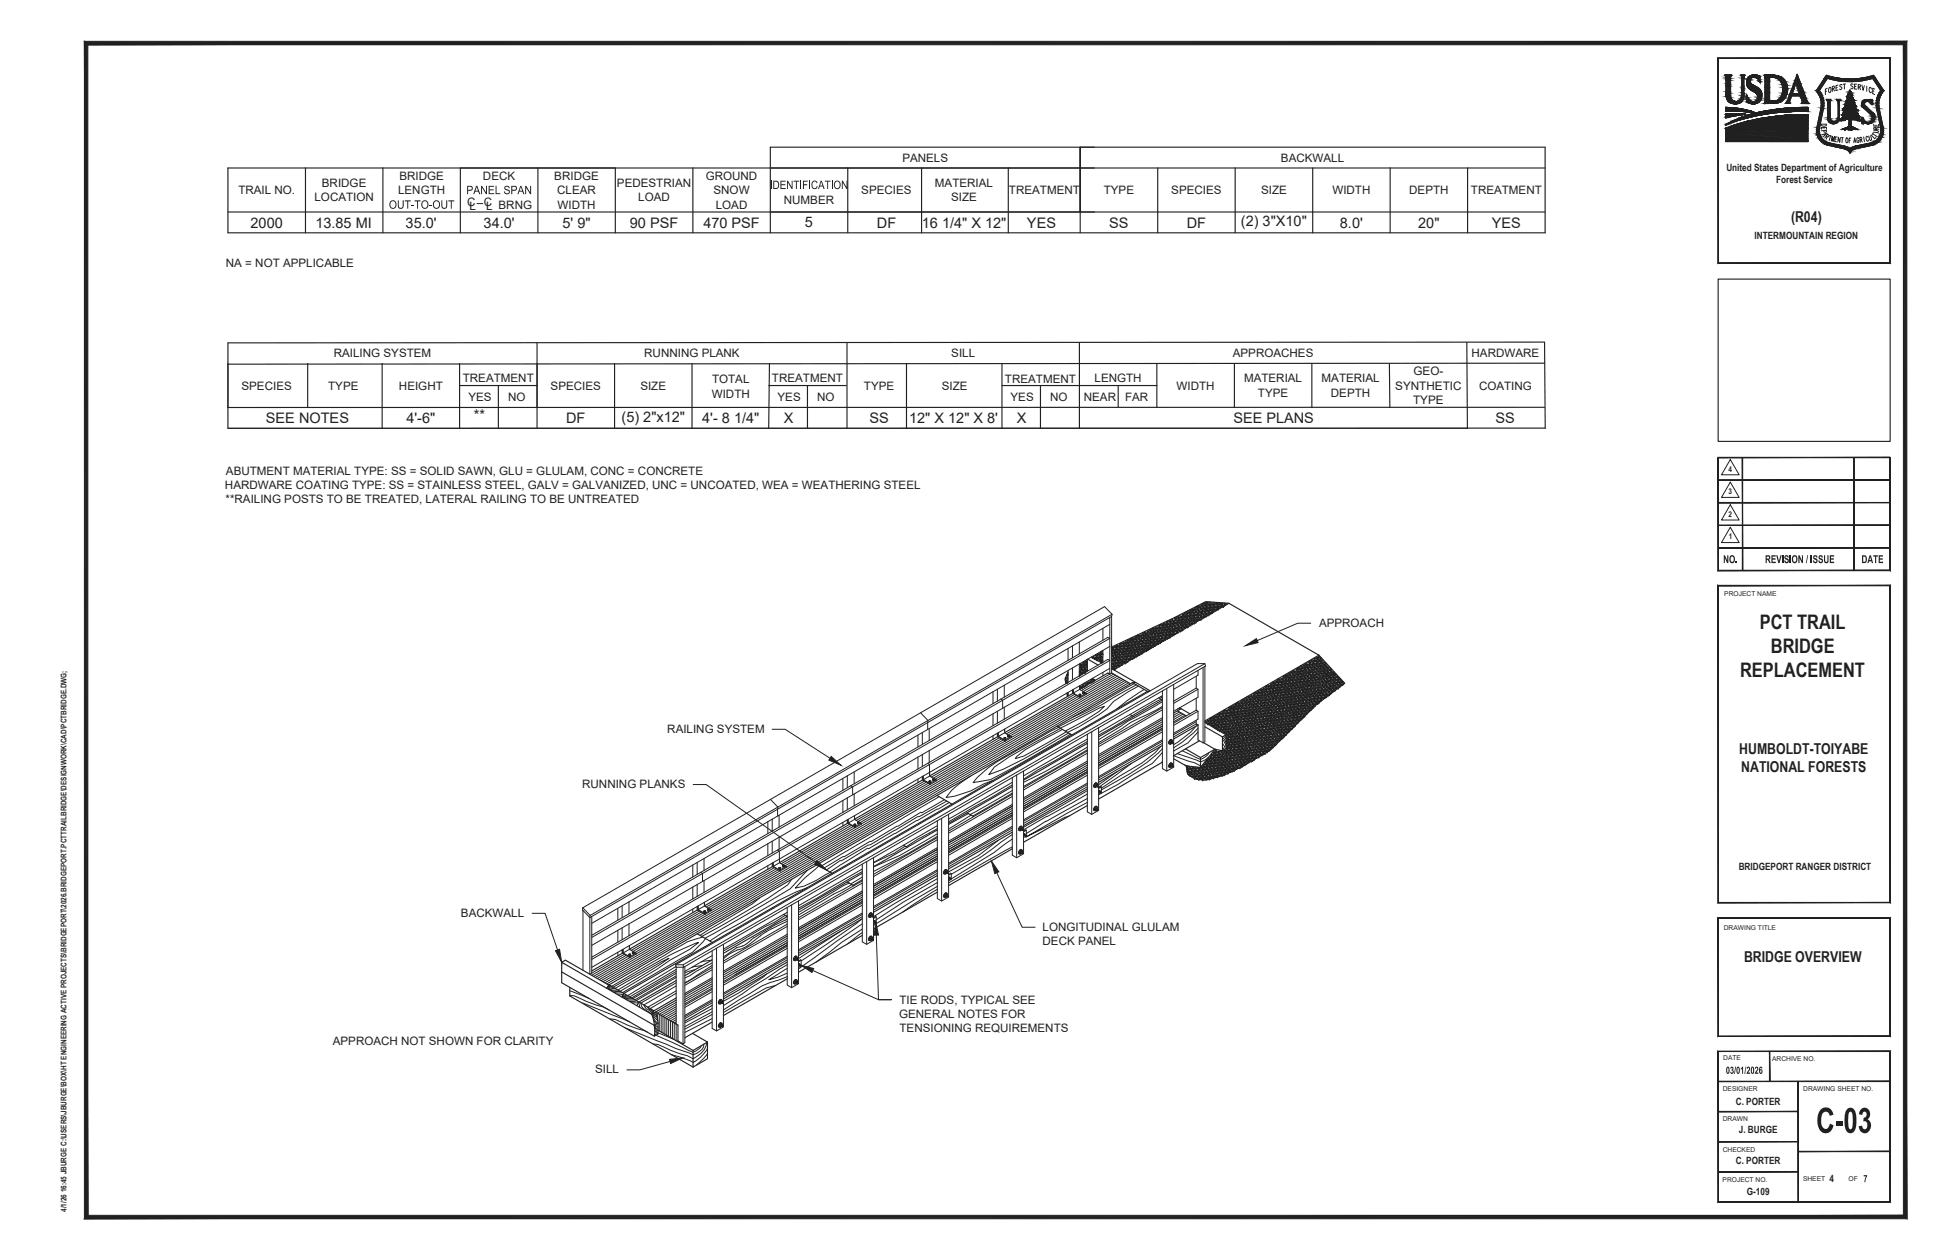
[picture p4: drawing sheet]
<svg xmlns="http://www.w3.org/2000/svg" width="432mm" height="279mm" viewBox="0 0 432 279" stroke-linecap="round" stroke-linejoin="round" font-family="sans-serif">
<defs><g id="words">
<g font-size="4.4" fill="#231f20">
<text x="390.1" y="139.5">PCT TRAIL</text>
<text x="392.5" y="144.8">BRIDGE</text>
<text x="385.7" y="150.2">REPLACEMENT</text>
</g>
<g font-size="3.3" fill="#231f20">
<text x="397" y="49.2">(R04)</text>
<text x="385.5" y="167.2">HUMBOLDT-TOIYABE</text>
<text x="386" y="171.2">NATIONAL FORESTS</text>
<text x="386.6" y="213.3">BRIDGE OVERVIEW</text>
</g>
<g font-size="3.2" fill="#231f20">
<text x="55.5" y="50.5">2000</text>
<text x="69.9" y="50.5">13.85 MI</text>
<text x="89.9" y="50.5">35.0'</text>
<text x="107.2" y="50.5">34.0'</text>
<text x="124.7" y="50.5">5' 9&quot;</text>
<text x="139.6" y="50.5">90 PSF</text>
<text x="155.9" y="50.5">470 PSF</text>
<text x="178.4" y="50.4">5</text>
<text x="194.4" y="50.5">DF</text>
<text x="204.3" y="50.5">16 1/4&quot; X 12&quot;</text>
<text x="227.6" y="50.5">YES</text>
<text x="245.9" y="50.5">SS</text>
<text x="263.1" y="50.5">DF</text>
<text x="275.1" y="50.1">(2) 3&quot;X10&quot;</text>
<text x="297" y="50.5">8.0'</text>
<text x="314.4" y="50.5">20&quot;</text>
<text x="330.7" y="50.5">YES</text>
<text x="58.9" y="93.8">SEE NOTES</text>
<text x="90.1" y="93.8">4'-6&quot;</text>
<text x="105" y="93.2">**</text>
<text x="125.5" y="93.8">DF</text>
<text x="137.8" y="93.5">(5) 2&quot;x12&quot;</text>
<text x="155.7" y="93.8">4'- 8 1/4&quot;</text>
<text x="173.7" y="93.8">X</text>
<text x="192.7" y="93.8">SS</text>
<text x="201.5" y="93.8">12&quot; X 12&quot; X 8'</text>
<text x="225.4" y="93.9">X</text>
<text x="273.4" y="93.8">SEE PLANS</text>
<text x="331.5" y="93.9">SS</text>
</g>
<g font-size="2.6" fill="#231f20">
<text x="200" y="36">PANELS</text>
<text x="284" y="35.9">BACKWALL</text>
<text x="71.4" y="41.4">BRIDGE</text>
<text x="88.5" y="39.8">BRIDGE</text>
<text x="107.1" y="39.8">DECK</text>
<text x="122.9" y="39.8">BRIDGE</text>
<text x="136.8" y="41.4">PEDESTRIAN</text>
<text x="156.4" y="39.8">GROUND</text>
<text x="207.2" y="41.4">MATERIAL</text>
<text x="52.8" y="43.1">TRAIL NO.</text>
<text x="69.7" y="44.7">LOCATION</text>
<text x="88.2" y="43.1">LENGTH</text>
<text x="103.6" y="45.7">C</text>
<text x="104.1" y="46.5">L</text>
<text x="107.2" y="45.7">C</text>
<text x="107.8" y="46.5">L BRNG</text>
<text x="123.5" y="43.1">CLEAR</text>
<text x="123.6" y="46.3">WIDTH</text>
<text x="141.5" y="44.7">LOAD</text>
<text x="158.2" y="43.1">SNOW</text>
<text x="158.7" y="46.3">LOAD</text>
<text x="173.8" y="45.1">NUMBER</text>
<text x="190.9" y="43.1">SPECIES</text>
<text x="210.8" y="44.7">SIZE</text>
<text x="223.6" y="43.1">TREATMENT</text>
<text x="244.7" y="43.1">TYPE</text>
<text x="259.6" y="43.1">SPECIES</text>
<text x="279.5" y="43.1">SIZE</text>
<text x="295.3" y="43.1">WIDTH</text>
<text x="312.4" y="43.1">DEPTH</text>
<text x="326.1" y="43.1">TREATMENT</text>
<text x="50.1" y="59.1">NA = NOT APPLICABLE</text>
<text x="74" y="79.2">RAILING SYSTEM</text>
<text x="142.8" y="79.2">RUNNING PLANK</text>
<text x="210.9" y="79.2">SILL</text>
<text x="273.3" y="79.2">APPROACHES</text>
<text x="313.3" y="83.1">GEO-</text>
<text x="326.2" y="79.2">HARDWARE</text>
<text x="53.5" y="86.4">SPECIES</text>
<text x="72.7" y="86.4">TYPE</text>
<text x="88.4" y="86.4">HEIGHT</text>
<text x="102.6" y="84.8">TREATMENT</text>
<text x="103.8" y="88.9">YES</text>
<text x="112.6" y="88.9">NO</text>
<text x="122" y="86.4">SPECIES</text>
<text x="141.9" y="86.4">SIZE</text>
<text x="157.8" y="88.2">WIDTH</text>
<text x="157.8" y="85">TOTAL</text>
<text x="171.1" y="84.8">TREATMENT</text>
<text x="172.4" y="88.9">YES</text>
<text x="181.1" y="88.9">NO</text>
<text x="191.5" y="86.4">TYPE</text>
<text x="208.8" y="86.4">SIZE</text>
<text x="222.8" y="84.8">TREATMENT</text>
<text x="224" y="88.9">YES</text>
<text x="232.8" y="88.9">NO</text>
<text x="240.2" y="88.9">NEAR</text>
<text x="242.6" y="84.7">LENGTH</text>
<text x="249.4" y="88.9">FAR</text>
<text x="260.8" y="86.4">WIDTH</text>
<text x="275.8" y="84.8">MATERIAL</text>
<text x="278.8" y="88">TYPE</text>
<text x="292.9" y="84.8">MATERIAL</text>
<text x="295" y="88">DEPTH</text>
<text x="309.3" y="86.4">SYNTHETIC</text>
<text x="313.2" y="89.6">TYPE</text>
<text x="327.9" y="86.4">COATING</text>
<text x="50.1" y="105.4">ABUTMENT MATERIAL TYPE: SS = SOLID SAWN, GLU = GLULAM, CONC = CONCRETE</text>
<text x="49.9" y="108.5">HARDWARE COATING TYPE: SS = STAINLESS STEEL, GALV = GALVANIZED, UNC = UNCOATED, WEA = WEATHERING STEEL</text>
<text x="50" y="111.6">**RAILING POSTS TO BE TREATED, LATERAL RAILING TO BE UNTREATED</text>
<text x="292.4" y="139">APPROACH</text>
<text x="147.9" y="162.5">RAILING SYSTEM</text>
<text x="129.1" y="174.7">RUNNING PLANKS</text>
<text x="102.2" y="203.3">BACKWALL</text>
<text x="231.1" y="209.5">DECK PANEL</text>
<text x="231.1" y="206.4">LONGITUDINAL GLULAM</text>
<text x="199.3" y="225.6">GENERAL NOTES FOR</text>
<text x="199.4" y="222.5">TIE RODS, TYPICAL SEE</text>
<text x="73.8" y="231.7">APPROACH NOT SHOWN FOR CLARITY</text>
<text x="199.4" y="228.7">TENSIONING REQUIREMENTS</text>
<text x="131.9" y="238">SILL</text>
</g>
<g font-size="2.2" fill="#231f20">
<text x="382.7" y="37.8">United States Department of Agriculture</text>
<text x="393.7" y="40.5">Forest Service</text>
<text x="388.9" y="52.9">INTERMOUNTAIN REGION</text>
<text x="385.4" y="192.9">BRIDGEPORT RANGER DISTRICT</text>
<text x="384.8" y="244.9">C. PORTER</text>
<text x="385.4" y="251.3">J. BURGE</text>
<text x="384.8" y="258.1">C. PORTER</text>
<text x="405.5" y="262.1">4</text>
<text x="387.2" y="265">G-109</text>
</g>
<g font-size="1.8" fill="#231f20">
<text x="383.2" y="104.6">4</text>
<text x="383.2" y="109.6">3</text>
<text x="383.2" y="114.6">2</text>
<text x="383.2" y="119.6">1</text>
</g>
<text font-size="1.7" fill="#231f20" x="14.7" y="268.7" transform="rotate(-90 14.7 268.7)">4/1/26 16:45 JBURGE C:\USERS\JBURGE\BOX\HT ENGINEERING ACTIVE PROJECTS\BRIDGEPORT\2026.BRIDGEPORT.PCTTRAILBRIDGE\DESIGNWORK\CAD\PCTBRIDGE.DWG;</text>
<g font-size="1.5" fill="#231f20">
<text x="382.2" y="132.2">PROJECT NAME</text>
<text x="382.1" y="206.3">DRAWING TITLE</text>
<text x="382" y="235.1">DATE</text>
<text x="392.8" y="235.3">ARCHIVE NO.</text>
<text x="381.9" y="241.8">DESIGNER</text>
<text x="399.7" y="242">DRAWING SHEET NO.</text>
<text x="381.9" y="248.5">DRAWN</text>
<text x="381.9" y="255.4">CHECKED</text>
<text x="381.8" y="262.1">PROJECT NO.</text>
<text x="399.7" y="261.9">SHEET</text>
<text x="409.7" y="261.9">OF</text>
</g>
</g></defs>
<g fill="none" stroke="#231f20" stroke-width=".22">
<path d="M244.5 139.3v2.7M246 138.5l-114.8 66.2M246 136.9v12.6l-6.3 3.6M246.4 136.7l-115.7 66.8-1.6-1.7 .1-.5M246.4 136.7v12.5M246.4 136.7l.1-.5-1.7-1.7-115.6 66.8M246.5 136.2l-115.7 66.8M254.3 139.9h.1M254.4 139.9h.1M254.6 139.9h.1M254.7 139.8h.1M254.8 139.6h.1"/>
<path d="M254.9 139.7h.1M254.9 139.6h.1M255 140h.1M255 139.7h.1M255.1 139.7h.1M255.1 140h.1M255.2 139.4h.1M255.2 140h.1M255.2 139.8h.1M255.3 139.9h.1M255.4 139.3h.1M255.5 139.3h.1"/>
<path d="M255.5 139.6h.1M255.6 139.9h.1M255.6 139.7h.1M255.7 139.3h.1M255.7 139.9h.1M255.7 139.5h.1M255.8 139.5h.1M255.8 139.3h.1M255.8 139.4h.1M255.8 139.8h.1M255.9 139.9h.1M256 139.3h.1"/>
<path d="M256 139.7h.1M256 139.9h.1M256.1 139h.1M256.1 139.3h.1M256.1 139.1h.1M256.2 139.6h.1M256.2 139.1h.1M256.2 139h.1M256.2 139.8h.1M256.2 139.9h.1M256.3 139.6h.1M256.3 139.2h.1"/>
<path d="M256.3 139.8h.1M256.3 139.7h.1M256.4 139.3h.1M256.4 138.9h.1M256.5 139.3h.1M256.5 139.4h.1M256.5 139.8h.1M256.6 139.2h.1M256.7 139.5h.1M256.7 139.2h.1M256.7 139.9h.1M256.7 138.7h.1"/>
<path d="M256.7 139.1h.1M256.7 139.6h.1M256.8 139h.1M256.8 139.7h.1M256.9 139.7h.1M256.9 138.9h.1M256.9 139.1h.1M256.9 139.2h.1M257 139.6h.1M257 138.5h.1M257 138.9h.1M257 138.7h.1"/>
<path d="M257 139.3h.1M257.1 139.7h.1M257.1 139.8h.1M257.1 139.1h.1M257.1 139.9h.1M257.1 138.5h.1M257.2 139.1h.1M257.2 139.3h.1M257.3 138.4h.1M257.3 138.5h.1M257.3 138.7h.1M257.3 139.3h.1"/>
<path d="M257.3 139.1h.1M257.4 138.5h.1M257.4 139.6h.1M257.4 139.7h.1M257.4 139.9h.1M257.5 139.1h.1M257.6 139.7h.1M257.6 138.6h.1M257.6 139.5h.1M257.6 139.1h.1M257.6 138.5h.1M257.6 138.9h.1"/>
<path d="M257.6 139.4h.1M257.7 139.8h.1M257.7 139.6h.1M257.7 138.4h.1M257.8 138.7h.1M257.8 139.7h.1M257.8 138.9h.1M257.8 139h.1M257.9 138.9h.1M257.9 138.2h.1M257.9 138.4h.1M257.9 138.7h.1"/>
<path d="M258 139h.1M258 139.6h.1M258 139.3h.1M258 139.1h.1M258 140h.1M258 138.2h.1M258 139.9h.1M258 138.5h.1M258.1 138.3h.1M258.1 140h.1M258.1 139.9h.1M258.1 138.5h.1"/>
<path d="M258.1 139h.1M258.2 139.6h.1M258.2 139h.1M258.2 138h.1M258.2 138.5h.1M258.3 138.4h.1M258.3 139.3h.1M258.3 138.9h.1M258.3 139.8h.1M258.3 138.2h.1M258.3 139.1h.1M258.4 138.3h.1"/>
<path d="M258.4 139.6h.1M258.5 138.9h.1M258.5 138.6h.1M258.5 138.7h.1M258.5 139.5h.1M258.5 139.7h.1M258.5 138.2h.1M258.5 139.1h.1M258.6 138.3h.1M258.6 139.6h.1M258.6 138.9h.1M258.6 137.9h.1"/>
<path d="M258.6 140h.1M258.7 137.9h.1M258.7 139.5h.1M258.7 139.3h.1M258.7 138h.1M258.7 139.7h.1M258.8 138.9h.1M258.8 138h.1M258.8 138.5h.1M258.8 139.8h.1M258.8 137.7h.1M258.8 139.5h.1"/>
<path d="M258.8 138.4h.1M258.8 139.9h.1M258.9 138.3h.1M258.9 139.3h.1M258.9 139.8h.1M258.9 139h.1M259 138.2h.1M259 137.7h.1M259 139.1h.1M259 139.5h.1M259 139.9h.1M259 138.3h.1"/>
<path d="M259.1 138.9h.1M259.1 139.6h.1M259.1 137.8h.1M259.1 138.2h.1M259.1 138.6h.1M259.2 138.2h.1M259.2 139.1h.1M259.2 139.5h.1M259.2 137.6h.1M259.2 138.5h.1M259.2 140h.1M259.2 139.3h.1"/>
<path d="M259.2 138.8h.1M259.2 138.7h.1M259.2 139.7h.1M259.3 137.6h.1M259.3 139.4h.1M259.3 137.9h.1M259.4 138.8h.1M259.4 137.9h.1M259.4 139.3h.1M259.4 137.8h.1M259.4 137.6h.1M259.4 137.5h.1"/>
<path d="M259.4 138.7h.1M259.4 139.4h.1M259.4 138.4h.1M259.4 138h.1M259.4 139.5h.1M259.4 138.9h.1M259.5 138.5h.1M259.5 139.3h.1M259.5 139.8h.1M259.5 138.2h.1M259.5 140h.1M259.6 139.9h.1"/>
<path d="M259.6 138.5h.1M259.6 137.6h.1M259.6 139.4h.1M259.6 138.2h.1M259.6 140h.1M259.7 138h.1M259.7 138.9h.1M259.7 139h.1M259.7 139.7h.1M259.7 138.8h.1M259.7 137.3h.1M259.7 137.8h.1"/>
<path d="M259.7 138.2h.1M259.8 138.6h.1M259.8 139.1h.1M259.8 139.5h.1M259.8 138.2h.1M259.8 140h.1M259.8 138.7h.1M259.8 137.3h.1M259.8 139.6h.1M259.9 137.4h.1M259.9 138.2h.1M259.9 137.6h.1"/>
<path d="M259.9 140h.1M259.9 139.1h.1M259.9 139.3h.1M259.9 138.7h.1M259.9 139.7h.1M260 138.7h.1M260 137.9h.1M260 137.5h.1M260 139.3h.1M260 138h.1M260.1 138.4h.1M260.1 138.9h.1"/>
<path d="M260.1 139.3h.1M260.1 137.6h.1M260.1 138.1h.1M260.1 137.9h.1M260.1 139.7h.1M260.1 138.5h.1M260.1 139.9h.1M260.2 139.4h.1M260.2 138.5h.1M260.2 137.5h.1M260.2 138.1h.1M260.2 139.3h.1"/>
<path d="M260.2 139.9h.1M260.3 137.6h.1M260.3 138.5h.1M260.3 139.9h.1M260.3 137.3h.1M260.3 137.8h.1M260.3 138.7h.1M260.3 137h.1M260.3 138.2h.1M260.3 138.6h.1M260.4 139.1h.1M260.4 139h.1"/>
<path d="M260.4 139.5h.1M260.4 140h.1M260.4 138.7h.1M260.4 138.1h.1M260.4 139.9h.1M260.5 138.2h.1M260.5 139.1h.1M260.5 137.5h.1M260.5 139.3h.1M260.5 137.3h.1M260.6 138h.1M260.6 137.2h.1"/>
<path d="M260.6 139.6h.1M260.6 138.9h.1M260.6 138.1h.1M260.6 139.7h.1M260.6 136.9h.1M260.6 137.1h.1M260.6 138.6h.1M260.6 137.5h.1M260.6 138.7h.1M260.6 137.4h.1M260.6 139.2h.1M260.6 138.4h.1"/>
<path d="M260.7 139.3h.1M260.7 138.9h.1M260.7 139.7h.1M260.7 137.9h.1M260.7 138h.1M260.8 139.8h.1M260.8 137.4h.1M260.8 137h.1M260.8 139.1h.1M260.8 138.3h.1M260.8 139.3h.1M260.8 137.9h.1"/>
<path d="M260.8 140h.1M260.8 138h.1M260.8 139.2h.1M260.9 139.2h.1M260.9 139.8h.1M260.9 138.5h.1M260.9 136.8h.1M260.9 137.3h.1M260.9 137.7h.1M260.9 138.2h.1M261 138.6h.1M261 137.6h.1"/>
<path d="M261 139.1h.1M261 139.5h.1M261 136.8h.1M261 138.5h.1M261 139.9h.1M261 140h.1M261 138h.1M261 139.8h.1M261.1 139.3h.1M261.1 136.7h.1M261.1 138.5h.1M261.1 139h.1"/>
<path d="M261.1 137.4h.1M261.2 139.2h.1M261.2 136.8h.1M261.2 138.2h.1M261.2 136.6h.1M261.2 139.1h.1M261.2 137.1h.1M261.2 137.5h.1M261.2 138h.1M261.2 138.6h.1M261.2 137.3h.1M261.2 138.4h.1"/>
<path d="M261.3 137h.1M261.3 137.8h.1M261.3 137.4h.1M261.3 139.2h.1M261.3 138.9h.1M261.3 139.3h.1M261.3 138.7h.1M261.3 139.6h.1M261.3 139.7h.1M261.3 137.9h.1M261.3 138h.1M261.4 139.7h.1"/>
<path d="M261.4 137.9h.1M261.5 137.4h.1M261.5 139.1h.1M261.5 137.9h.1M261.5 137.2h.1M261.5 139.7h.1M261.5 136.4h.1M261.5 138.9h.1M261.5 138.1h.1M261.5 137h.1M261.5 137.3h.1M261.5 136.8h.1"/>
<path d="M261.5 139.8h.1M261.5 136.7h.1M261.5 139.3h.1M261.5 137.7h.1M261.6 139h.1M261.6 138.5h.1M261.6 138.6h.1M261.6 138.2h.1M261.6 139.1h.1M261.6 139.5h.1M261.6 140h.1M261.7 137.9h.1"/>
<path d="M261.7 139.7h.1M261.7 136.7h.1M261.7 138.5h.1M261.7 136.6h.1M261.7 137.6h.1M261.7 137.4h.1M261.7 138.3h.1M261.7 139.9h.1M261.7 139.1h.1M261.7 137.3h.1M261.8 138.3h.1M261.8 139.1h.1"/>
<path d="M261.8 136.7h.1M261.8 139h.1M261.8 137.1h.1M261.8 136.6h.1M261.8 137.5h.1M261.9 136.7h.1M261.9 138.4h.1M261.9 137.9h.1M261.9 138.5h.1M261.9 137.3h.1M261.9 136.8h.1M261.9 138.2h.1"/>
<path d="M261.9 138.8h.1M261.9 139.1h.1M261.9 139.3h.1M261.9 139.7h.1M262 137.6h.1M262 137.9h.1M262 137.3h.1M262 139.3h.1M262 138.5h.1M262 139.7h.1M262 137.7h.1M262 139.6h.1"/>
<path d="M262 139.4h.1M262 136.4h.1M262.1 137.3h.1M262.1 137.4h.1M262.1 138.7h.1M262.1 136.1h.1M262.1 137.9h.1M262.1 139.1h.1M262.1 139.7h.1M262.1 136.8h.1M262.1 136.4h.1M262.1 138.2h.1"/>
<path d="M262.1 137.7h.1M262.1 138.6h.1M262.2 137h.1M262.2 138.5h.1M262.2 136.2h.1M262.2 136.7h.1M262.2 139.1h.1M262.2 139.5h.1M262.2 138.7h.1M262.2 137.1h.1M262.2 139.6h.1M262.3 138.7h.1"/>
<path d="M262.3 139.3h.1M262.3 137.9h.1M262.3 136.1h.1M262.3 137.8h.1M262.3 136.7h.1M262.3 138.4h.1M262.3 138.5h.1M262.4 137.2h.1M262.4 139h.1M262.4 136.2h.1M262.4 136.4h.1M262.4 137.6h.1"/>
<path d="M262.4 136.6h.1M262.4 138.1h.1M262.4 137.1h.1M262.4 137.5h.1M262.4 138.9h.1M262.4 138.5h.1M262.4 137.9h.1M262.5 136.6h.1M262.5 138.4h.1M262.5 138.8h.1M262.5 137.2h.1M262.5 136.7h.1"/>
<path d="M262.5 139.3h.1M262.5 139h.1M262.6 135.9h.1M262.6 136h.1M262.6 137.8h.1M262.6 138.2h.1M262.6 136.8h.1M262.6 139.1h.1M262.6 136.6h.1M262.7 135.8h.1M262.7 137.4h.1M262.7 138.3h.1"/>
<path d="M262.7 139.2h.1M262.7 137.2h.1M262.7 137.3h.1M262.7 136h.1M262.7 135.9h.1M262.7 137.5h.1M262.7 137.8h.1M262.7 139h.1M262.7 136.4h.1M262.7 136.8h.1M262.7 137.7h.1M262.8 136.4h.1"/>
<path d="M262.8 138.2h.1M262.8 136.6h.1M262.8 137.4h.1M262.8 138.7h.1M262.8 138.6h.1M262.8 139h.1M262.8 138.4h.1M262.9 136h.1M262.9 136.8h.1M262.9 137.9h.1M262.9 138.5h.1M262.9 137.7h.1"/>
<path d="M262.9 137.8h.1M262.9 138.3h.1M262.9 136.6h.1M262.9 135.6h.1M263 137h.1M263 137.9h.1M263 136.2h.1M263 135.7h.1M263 137.1h.1M263 136.6h.1M263 138.9h.1M263 137.5h.1"/>
<path d="M263 136.1h.1M263.1 138.5h.1M263.1 138.4h.1M263.1 138.8h.1M263.1 136.5h.1M263.1 138.3h.1M263.1 137h.1M263.1 137.9h.1M263.1 137.1h.1M263.1 138.9h.1M263.1 137.6h.1M263.1 136.2h.1"/>
<path d="M263.1 138.7h.1M263.2 137.9h.1M263.2 135.9h.1M263.2 137.7h.1M263.2 136.7h.1M263.2 139h.1M263.3 135.5h.1M263.3 137.1h.1M263.3 135.8h.1M263.3 135.9h.1M263.3 138.9h.1M263.3 136.8h.1"/>
<path d="M263.3 136.4h.1M263.3 137.3h.1M263.4 138.1h.1M263.4 137.7h.1M263.4 138.2h.1M263.4 138.9h.1M263.4 137.3h.1M263.4 138.6h.1M263.4 136.5h.1M263.4 138.3h.1M263.5 136.4h.1M263.5 137.7h.1"/>
<path d="M263.5 138.7h.1M263.5 137.4h.1M263.5 135.9h.1M263.5 136.5h.1M263.5 135.8h.1M263.5 138.3h.1M263.6 136.6h.1M263.6 135.6h.1M263.6 138.3h.1M263.6 137.5h.1M263.6 137.9h.1M263.6 135.7h.1"/>
<path d="M263.6 137.1h.1M263.6 136.1h.1M263.6 137h.1M263.7 135.6h.1M263.7 137h.1M263.7 137.5h.1M263.7 137.9h.1M263.7 138.4h.1M263.7 138.2h.1M263.7 136.5h.1M263.7 135.3h.1M263.7 137.1h.1"/>
<path d="M263.7 136.1h.1M263.8 136h.1M263.8 138.5h.1M263.8 136.8h.1M263.8 135.8h.1M263.8 137.6h.1M263.8 135.3h.1M263.8 136.2h.1M263.9 137.7h.1M263.9 138.5h.1M263.9 135.5h.1M263.9 135.9h.1"/>
<path d="M263.9 136.4h.1M263.9 136.8h.1M263.9 135.2h.1M263.9 137h.1M263.9 136.7h.1M263.9 135.8h.1M263.9 137.3h.1M263.9 137.6h.1M263.9 138.2h.1M264 138.6h.1M264 135.3h.1M264 136.4h.1"/>
<path d="M264 135.8h.1M264 137h.1M264 136.2h.1M264 138.2h.1M264 135.4h.1M264 136.8h.1M264.1 137.9h.1M264.1 137.1h.1M264.1 137.3h.1M264.1 135.8h.1M264.1 137.6h.1M264.1 136.4h.1"/>
<path d="M264.2 138.2h.1M264.2 135.1h.1M264.2 135.3h.1M264.2 135.7h.1M264.2 136.4h.1M264.2 136.1h.1M264.2 136.6h.1M264.2 137.4h.1M264.2 137h.1M264.2 135.2h.1M264.2 135.6h.1M264.2 137.5h.1"/>
<path d="M264.3 137.3h.1M264.3 137.9h.1M264.3 136.4h.1M264.3 138.1h.1M264.3 135.6h.1M264.3 138.3h.1M264.3 135.2h.1M264.3 138.2h.1M264.4 137h.1M264.4 135.6h.1M264.4 137.9h.1M264.4 137.6h.1"/>
<path d="M264.4 135.8h.1M264.5 134.9h.1M264.5 136.1h.1M264.5 135.8h.1M264.5 135h.1M264.5 135.5h.1M264.5 136.6h.1M264.5 137.5h.1M264.5 135.9h.1M264.5 136.4h.1M264.5 136.8h.1M264.5 135.1h.1"/>
<path d="M264.5 136.9h.1M264.5 135.3h.1M264.5 135.7h.1M264.5 137.2h.1M264.6 137.5h.1M264.6 136.2h.1M264.6 137.6h.1M264.6 137.7h.1M264.6 138.1h.1M264.6 136.3h.1M264.6 136.7h.1M264.7 138.1h.1"/>
<path d="M264.7 135.1h.1M264.7 136h.1M264.7 135.2h.1M264.7 136.8h.1M264.7 135.8h.1M264.7 135.7h.1M264.8 137.5h.1M264.8 136.3h.1M264.8 137.7h.1M264.8 136.8h.1M264.8 138.2h.1M264.8 134.8h.1"/>
<path d="M264.8 136.9h.1M264.8 138.1h.1M264.8 135.3h.1M264.8 135.7h.1M264.8 136.1h.1M264.8 135h.1M264.8 136.6h.1M264.8 137h.1M264.8 137.3h.1M264.8 135.1h.1M264.9 136.9h.1M264.9 137.9h.1"/>
<path d="M264.9 136.4h.1M264.9 135.1h.1M264.9 137.4h.1M264.9 135.4h.1M264.9 136.2h.1M264.9 136.3h.1M265 137.1h.1M265 136.9h.1M265 135.1h.1M265 136.2h.1M265 137.9h.1M265 135.6h.1"/>
<path d="M265 135.7h.1M265.1 137.5h.1M265.1 134.7h.1M265.1 134.6h.1M265.1 135h.1M265.1 137h.1M265.1 135.6h.1M265.1 135.4h.1M265.1 135.9h.1M265.1 137.9h.1M265.1 136.3h.1M265.1 135.1h.1"/>
<path d="M265.1 136.8h.1M265.2 135.6h.1M265.2 134.7h.1M265.2 136.9h.1M265.2 137.2h.1M265.2 137.7h.1M265.2 137.5h.1M265.2 136.1h.1M265.2 135.7h.1M265.2 137.3h.1M265.2 136.4h.1M265.2 134.5h.1"/>
<path d="M265.3 136.3h.1M265.3 135.3h.1M265.3 137.6h.1M265.3 136.2h.1M265.3 134.4h.1M265.3 135.6h.1M265.4 137.4h.1M265.4 136.7h.1M265.4 134.5h.1M265.4 134.8h.1M265.4 134.9h.1M265.4 136.2h.1"/>
<path d="M265.4 135.2h.1M265.4 135.8h.1M265.4 136.6h.1M265.4 135.7h.1M265.4 136.1h.1M265.4 137.5h.1M265.4 135h.1M265.5 136.7h.1M265.5 135.8h.1M265.5 135h.1M265.5 137h.1M265.5 137.4h.1"/>
<path d="M265.5 136.8h.1M265.6 137.3h.1M265.6 134.4h.1M265.6 136.2h.1M265.6 135h.1M265.6 134.3h.1M265.6 136.8h.1M265.6 135.1h.1M265.6 136.4h.1M265.6 136h.1M265.6 134.6h.1M265.7 136.8h.1"/>
<path d="M265.7 135.6h.1M265.7 135h.1M265.7 136h.1M265.7 137.4h.1M265.7 135.5h.1M265.7 135.9h.1M265.7 136.3h.1M265.7 137.2h.1M265.8 135h.1M265.8 136.8h.1M265.8 134.7h.1M265.8 135.6h.1"/>
<path d="M265.8 137.4h.1M265.8 137h.1M265.9 135.4h.1M265.9 134.5h.1M265.9 134.4h.1M265.9 136.2h.1M265.9 137.1h.1M266 134.3h.1M266 135.3h.1M266 135.2h.1M266 135.6h.1M266 134.4h.1"/>
<path d="M266 134.8h.1M266 137.4h.1M266 136.1h.1M266 136.2h.1M266 135.7h.1M266 136.5h.1M266 137h.1M266.1 134.4h.1M266.1 134.7h.1M266.1 136.7h.1M266.1 135h.1M266.1 136.4h.1"/>
<path d="M266.1 135.6h.1M266.1 134.8h.1M266.1 137.3h.1M266.1 136.5h.1M266.1 134.5h.1M266.1 135.8h.1M266.2 136.8h.1M266.2 134.3h.1M266.2 136.1h.1M266.2 134.9h.1M266.2 136.7h.1M266.2 135h.1"/>
<path d="M266.3 134.1h.1M266.3 137.3h.1M266.3 135h.1M266.3 134.6h.1M266.3 135.4h.1M266.3 135.5h.1M266.3 135.8h.1M266.3 135.9h.1M266.3 136.3h.1M266.3 136.4h.1M266.3 136.8h.1M266.4 136.7h.1"/>
<path d="M266.4 135.8h.1M266.4 137.2h.1M266.4 134.9h.1M266.4 135.5h.1M266.4 135.6h.1M266.5 134.3h.1M266.5 136.1h.1M266.5 134.7h.1M266.5 137h.1M266.5 135.6h.1M266.5 133.9h.1M266.6 135.1h.1"/>
<path d="M266.6 134.3h.1M266.6 136.9h.1M266.6 136h.1M266.6 134.8h.1M266.6 135.2h.1M266.6 133.8h.1M266.6 135.5h.1M266.6 135.7h.1M266.6 136.1h.1M266.6 136.5h.1M266.6 137h.1M266.7 133.9h.1"/>
<path d="M266.7 135.3h.1M266.7 134.9h.1M266.7 136.7h.1M266.7 136.2h.1M266.8 134.5h.1M266.8 133.7h.1M266.8 134.4h.1M266.8 135.4h.1M266.8 134.3h.1M266.8 134.6h.1M266.8 136.2h.1M266.8 136h.1"/>
<path d="M266.8 136.7h.1M266.8 134.9h.1M266.8 136.6h.1M266.8 136.3h.1M266.8 133.6h.1M266.9 135.8h.1M266.9 134.5h.1M266.9 134.1h.1M266.9 136.8h.1M266.9 135h.1M266.9 133.6h.1M266.9 135.4h.1"/>
<path d="M266.9 135.9h.1M266.9 136.3h.1M267 135h.1M267 136.8h.1M267 133.9h.1M267 134.8h.1M267 134.7h.1M267 135.6h.1M267 136.6h.1M267 133.6h.1M267 134.1h.1M267 135.4h.1"/>
<path d="M267.1 135.6h.1M267.1 135h.1M267.1 136.4h.1M267.1 134.2h.1M267.1 136h.1M267.2 134.3h.1M267.2 133.9h.1M267.2 134.7h.1M267.2 135.4h.1M267.2 133.6h.1M267.2 135.2h.1M267.2 135.6h.1"/>
<path d="M267.2 134.1h.1M267.2 134.2h.1M267.2 136.1h.1M267.2 135h.1M267.2 136h.1M267.3 135.6h.1M267.3 136.5h.1M267.3 136.7h.1M267.3 135.8h.1M267.3 135h.1M267.3 133.8h.1M267.3 134.8h.1"/>
<path d="M267.3 136.6h.1M267.3 136.1h.1M267.4 135.3h.1M267.4 133.9h.1M267.4 136h.1M267.4 136.2h.1M267.4 134.2h.1M267.4 134.1h.1M267.4 134.8h.1M267.4 133.6h.1M267.5 134.3h.1M267.5 133.5h.1"/>
<path d="M267.5 136.6h.1M267.5 134.5h.1M267.5 135.2h.1M267.5 136h.1M267.5 134.4h.1M267.5 135h.1M267.5 135.4h.1M267.5 133.6h.1M267.5 135.9h.1M267.5 136.1h.1M267.5 136.3h.1M267.6 133.5h.1"/>
<path d="M267.6 135.8h.1M267.6 134.5h.1M267.6 134.7h.1M267.6 133.6h.1M267.7 135.3h.1M267.7 133.7h.1M267.7 135h.1M267.7 134.5h.1M267.7 135.4h.1M267.7 134.1h.1M267.7 136.3h.1M267.7 135.9h.1"/>
<path d="M267.8 135.4h.1M267.8 134.1h.1M267.8 133.9h.1M267.8 136.4h.1M267.8 135h.1M267.8 134.3h.1M267.8 134.7h.1M267.8 135.2h.1M267.8 133.5h.1M267.8 135.6h.1M267.8 136.1h.1M267.8 135.3h.1"/>
<path d="M267.9 135.9h.1M267.9 135.6h.1M267.9 134.7h.1M267.9 133.9h.1M268 134.8h.1M268 135.6h.1M268 133.8h.1M268 134.1h.1M268.1 135.9h.1M268.1 136.1h.1M268.1 133.6h.1M268.1 134.7h.1"/>
<path d="M268.1 134.1h.1M268.1 134.5h.1M268.1 135h.1M268.1 133.9h.1M268.1 135.3h.1M268.1 135.4h.1M268.1 136.2h.1M268.1 133.5h.1M268.1 135.8h.1M268.2 134.1h.1M268.2 135h.1M268.2 134.2h.1"/>
<path d="M268.2 134.4h.1M268.2 135.9h.1M268.2 134.7h.1M268.3 135.3h.1M268.3 133.5h.1M268.3 134.5h.1M268.4 135.8h.1M268.4 133.9h.1M268.4 134h.1M268.4 134.3h.1M268.4 134.7h.1M268.4 135h.1"/>
<path d="M268.4 135.2h.1M268.4 133.5h.1M268.4 135.6h.1M268.4 136h.1M268.5 135.2h.1M268.5 134h.1M268.5 135.8h.1M268.5 134.1h.1M268.5 135h.1M268.6 134.6h.1M268.6 135.6h.1M268.6 133.7h.1"/>
<path d="M268.6 135.4h.1M268.6 134.7h.1M268.6 134h.1M268.7 135.8h.1M268.7 135.6h.1M268.7 133.6h.1M268.7 134.6h.1M268.7 134.1h.1M268.7 134.5h.1M268.7 135h.1M268.7 135.4h.1M268.7 133.8h.1"/>
<path d="M268.8 135.2h.1M268.8 133.9h.1M268.8 135.3h.1M268.9 134.8h.1M268.9 134.6h.1M268.9 134h.1M268.9 135.6h.1M268.9 135.2h.1M268.9 135.7h.1M268.9 134.4h.1M269 134h.1M269 133.8h.1"/>
<path d="M269 134.3h.1M269 133.5h.1M269 134.7h.1M269 135.2h.1M269 134.5h.1M269 135.6h.1M269.1 135.1h.1M269.1 134.1h.1M269.1 134h.1M269.1 135h.1M269.2 134.1h.1M269.2 134.5h.1"/>
<path d="M269.2 135h.1M269.2 133.6h.1M269.3 133.9h.1M269.3 134.1h.1M269.3 134.5h.1M269.3 135h.1M269.3 135.4h.1M269.3 134.3h.1M269.3 135.2h.1M269.4 134.4h.1M269.4 134.7h.1M269.4 135.1h.1"/>
<path d="M269.5 133.8h.1M269.5 134.5h.1M269.5 135.1h.1M269.5 133.7h.1M269.6 134.6h.1M269.6 133.9h.1M269.6 135.3h.1M269.6 133.8h.1M269.6 134.3h.1M269.6 134.7h.1M269.6 135.2h.1M269.6 134.4h.1"/>
<path d="M269.7 135.1h.1M269.7 133.9h.1M269.8 134.8h.1M269.8 133.9h.1M269.8 134.5h.1M269.8 135h.1M269.9 133.6h.1M269.9 134h.1M269.9 134.1h.1M269.9 133.9h.1M269.9 134.5h.1M269.9 135h.1"/>
<path d="M269.9 134.9h.1M270 134.2h.1M270 135h.1M270.1 134.7h.1M270.1 134.4h.1M270.1 135h.1M270.2 133.8h.1M270.2 134.3h.1M270.2 134.7h.1M270.3 134.4h.1M270.3 133.9h.1M270.3 133.8h.1"/>
<path d="M270.4 134.4h.1M270.4 134.5h.1M270.5 133.7h.1M270.5 134.6h.1M270.5 134h.1M270.5 133.8h.1M270.5 134.5h.1M270.5 134.4h.1M270.6 134.1h.1M270.7 133.9h.1M270.7 134.3h.1M270.7 134h.1"/>
<path d="M270.8 133.8h.1M270.8 134.3h.1M270.8 133.7h.1M270.9 133.8h.1M270.9 133.7h.1M271 134.2h.1M271 133.9h.1M271 134.3h.1M271.1 134.5h.1M271.1 134.4h.1M271.1 134h.1M271.1 133.7h.1"/>
<path d="M271.1 134.3h.1M271.2 134.4h.1M271.2 134.5h.1M271.3 134.1h.1M271.3 134.3h.1M271.4 133.8h.1M271.4 134.3h.1M271.6 133.8h.1M271.6 134h.1M271.7 133.9h.1M271.7 134h.1M272 133.8h.1"/>
<path d="M204.1 158.1l1.6 1.7-.1 2M220.1 153.4v2.6M220.1 158.3v2.6M221.1 152.8v2.7M221.1 157.7v2.7M221.8 155l.4 .3v1.7M222.6 152v2.6M222.6 156.8v2.7M236.1 150.6h.1M236.2 150.9h.1M236.2 150.3h.1M236.2 150.7h.1"/>
<path d="M236.2 150.8h.1M236.2 151.2h.1M236.3 150.9h.1M236.3 151.2h.1M236.3 150.2h.1M236.3 150.8h.1M236.4 150.3h.1M236.4 151.3h.1M236.4 150.2h.1M236.4 151.4h.1M236.5 151.1h.1M236.5 150.3h.1"/>
<path d="M236.5 149.6h.1M236.5 153.7h.1M236.5 150.8h.1M236.5 150.1h.1M236.5 150.5h.1M236.6 151.4h.1M236.6 149.5h.1M236.6 151h.1M236.6 150.9h.1M236.6 154.2h.1M236.6 150.2h.1M236.6 150.1h.1"/>
<path d="M236.6 153.6h.1M236.7 149.6h.1M236.7 153.7h.1M236.7 154.1h.1M236.7 151.3h.1M236.7 150.5h.1M236.7 149.5h.1M236.7 149.2h.1M236.7 153.9h.1M236.7 143.8v2.6M236.7 148.7v2.6M236.7 153.5v.9"/>
<path d="M237.7 143.2v2.7M237.7 148.1v2.6M237.7 153v.8M237.8 153v.8l1.7 .9 1.4-.8-.1-.2M237.9 153.5l.2 .3M237.9 152.9v.6M238.2 154l-15.1 8.7M238.6 154.2l-15.1 8.8M239 154.5l-15.1 8.7M239.2 154.1l.1 .2 .3-.1M239.2 149.5h.1M239.2 142.3v2.7"/>
<path d="M239.2 147.2v2.7M239.2 149h.1M239.2 149.8h.1M239.3 154.1h.2M239.3 148.6h.1M239.3 152.1l.1 .8 1.4 .8M239.3 154.2v.1M239.3 152.5h.1M239.3 149.5h.1M239.4 152.2h.1M239.4 154.5l.1 .1M239.4 148h.1"/>
<path d="M239.4 152.8l-1.4 .8M239.4 147.9h.1M239.4 148.8h.1M239.4 148.6h.1M239.4 147.2h.1M239.4 147.1h.1M239.4 149.6h.1M239.4 149.5h.1M239.5 152.2h.1M239.5 148.8h.1M239.5 154.6l-15.3 8.9M239.5 147.4h.1"/>
<path d="M239.5 147.8h.1M239.5 154v.1M239.5 154l-.2 .1M239.5 148.3h.1M239.5 147.7h.1M239.5 148.7h.1M239.5 149.2h.1M239.5 152.4h.1M239.5 149.6h.1M239.6 154l-.1 .3M239.6 154l-.4-.1v.2M239.6 154l-.4 .1"/>
<path d="M239.6 147.8h.1M239.6 148.6h.1M239.6 149.2h.1M239.6 147.3h.1M239.6 147.4h.1M239.6 152.3h.1M239.6 148.1h.1M239.6 152.1h.1M239.6 152.4h.1M239.7 149h.1M239.7 148.2h.1M239.7 148.3h.1"/>
<path d="M239.7 148h.1M239.7 152.4h.1M239.8 147.2h.1M239.8 147.6h.1M239.8 147.4h.1M239.8 148.1h.1M239.8 148.4h.1M239.8 148.5h.1M239.8 149h.1M239.8 152.1h.1M239.8 149.4h.1M239.8 149.1h.1"/>
<path d="M239.8 148h.1M239.9 147.5h.1M239.9 148.9h.1M239.9 148.4h.1M239.9 147.6h.1M239.9 149.2h.1M239.9 152h.1M239.9 148.5h.1M239.9 152.5h.1M239.9 151.8h.1M239.9 148h.1M240 152.1h.1"/>
<path d="M240 149h.1M240 147.9h.1M240 153.5h.4l-.3 .2zM240 147.2h.1M240.1 148.5h.1M240.1 146.9h.1M240.1 147.4h.1M240.1 151.8h.1M240.1 152.1h.1M240.1 147.8h.1M240.1 148.3h.1M240.1 147.7h.1"/>
<path d="M240.1 147.3h.1M240.1 153.7v.2M240.1 147.2h.1M240.1 148.7h.1M240.1 148.6h.1M240.1 149.1h.1M240.2 148.6h.1M240.2 152h.1M240.2 151.8h.1M240.2 146.7h.1M240.2 147.7h.1M240.2 152.3h.1"/>
<path d="M240.2 148.5h.1M240.2 147.3h.1M240.3 152.1h.1M240.3 149.1h.1M240.3 153.6l-.3-.1h.3v.1M240.3 146.9h.1M240.3 149.2h.1M240.3 147.8h.1M240.3 148h.1M240.3 147.1h.1M240.3 153.7v.1M240.3 147.9h.1"/>
<path d="M240.3 146.7h.1M240.3 151.5h.1M240.4 148.8h.1M240.4 148h.1M240.4 147.2h.1M240.4 153.5l-.1 .3-.2 .1-.1-.3M240.4 148.3h.1M240.4 147.6h.1M240.4 152.2h.1M240.4 148.5h.1M240.4 147.3h.1M240.4 148.9h.1"/>
<path d="M240.5 149.1h.1M240.5 147.9h.1M240.5 147.4h.1M240.5 151.4h.1M240.5 148.4h.1M240.5 151.6h.1M240.5 152.1h.1M240.5 152h.1M240.5 146.7h.1M240.6 147.3h.1M240.6 148.4h.1M240.6 146.6h.1"/>
<path d="M240.6 149h.1M240.6 148.2h.1M240.6 152h.1M240.6 148.9h.1M240.6 149.1h.1M240.6 146.5h.1M240.6 151.6h.1M240.6 146.9h.1M240.7 148.4h.1M240.7 148h.1M240.7 147.4h.1M240.7 147.8h.1"/>
<path d="M240.7 151.4h.1M240.7 149h.1M240.7 148.3h.1M240.7 152h.1M240.7 148.7h.1M240.7 147.2h.1M240.8 146.7h.1M240.8 153.7l-1.4 .8-1.3-.7M240.8 147.5h.1M240.8 151.4h.1M240.8 151.8h.1M240.8 146.6h.1"/>
<path d="M240.9 148.4h.1M240.9 147.2h.1M240.9 148.6h.1M240.9 151.8h.1M240.9 146.2h.1M240.9 147.7h.1M241 147.8h.1M241 146.7h.1M241 147.1h.1M241 151.4h.1M241 147.6h.1M241 146.9h.1"/>
<path d="M241 148h.1M241 148.5h.1M241 147.7h.1M241.1 151.5h.1M241.1 151.2h.1M241.1 151.4h.1M241.1 151.1h.1M241.1 151.6h.1M241.3 151.3h.1M241.3 151.2h.1M241.3 151.4h.1M241.4 150.9h.1"/>
<path d="M241.4 151.3h.1M241.6 150.9h.1M241.6 151.3h.1M241.7 151.1h.1M241.7 151.3h.1M241.8 150.9h.1M241.8 151h.1M241.9 150.6h.1M241.9 151.3h.1M242 150.7h.1M242 150.9h.1M242 150.6h.1"/>
<path d="M242 151.2h.1M242.1 145.7h.1M242.1 150.6h.1M242.1 145.8h.1M242.3 150.5h.1M242.3 145.8h.1M242.3 150.7h.1M242.3 150.6h.1M242.3 150.9h.1M242.3 151.1h.1M242.4 145.6h.1M242.4 145.7h.1"/>
<path d="M242.4 145.5h.1M242.5 145.8h.1M242.5 150.7h.1M242.5 150.8h.1M242.5 146h.1M242.6 150.9h.1M242.6 146.1h.1M242.6 145.9h.1M242.7 145.3h.1M242.7 145.8h.1M242.8 145.7h.1M242.8 145.8h.1"/>
<path d="M242.8 145.2h.1M242.8 146.1h.1M242.9 146.1h.1M242.9 145.2h.1M242.9 145.8h.1M243 145.1h.1M243 145.5h.1M243.1 145.4h.1M243.1 146h.1M243.1 146.3h.1M243.1 145.7h.1M243.1 145.5h.1"/>
<path d="M243.2 145.1h.1M243.2 146h.1M243.3 146.3h.1M243.3 145.6h.1M243.3 144.9h.1M243.3 145.3h.1M243.3 145.1h.1M243.3 145.8h.1M243.3 146.1h.1M243.4 146.2h.1M243.4 145.7h.1M243.5 145.7h.1"/>
<path d="M243.5 145.1h.1M243.5 145h.1M243.5 145.9h.1M243.6 145.9h.1M243.6 144.8h.1M243.6 146.3h.1M243.6 145.1h.1M243.6 145.5h.1M243.6 146h.1M243.7 146.4h.1M243.7 144.9h.1M243.7 146.3h.1"/>
<path d="M243.7 145.6h.1M243.8 146.2h.1M243.8 145.2h.1M243.8 145.4h.1M243.8 146.1h.1M243.8 145.3h.1M243.8 145h.1M243.9 145.5h.1M243.9 144.9h.1M243.9 145h.1M243.9 146.2h.1M243.9 145.3h.1"/>
<path d="M243.9 145.8h.1M244 146.8h.1M244 146h.1M244 146.2h.1M244 144.6h.1M244 146.6h.1M244 145.5h.1M244 146.3h.1M244 145.6h.1M244 145.1h.1M244.1 146.3h.1M244.1 146.1h.1"/>
<path d="M244.1 145h.1M244.1 146.6h.1M244.2 145.6h.1M244.2 146.8h.1M244.2 144.7h.1M244.2 144.8h.1M244.2 145.7h.1M244.2 145.1h.1M244.2 145.5h.1M244.2 144.4h.1M244.2 146.2h.1M244.2 146.6h.1"/>
<path d="M244.2 146h.1M244.3 146.5h.1M244.3 146.4h.1M244.3 146.9h.1M244.3 145.7h.1M244.3 144.8h.1M244.3 145.6h.1M244.3 144.4h.1M244.4 146.2h.1M244.4 144.9h.1M244.4 146.3h.1M244.5 145h.1"/>
<path d="M244.5 144.9h.1M244.5 146.7h.1M244.5 144.2v2.7M244.5 149.1v.8M246 148.2l-114.8 66.3M246 143.3l-114.8 66.3M246.4 144.7h.1M246.4 145.9h.1M246.4 147.1h.1M246.4 147.5h.1M246.4 147.7h.1M246.4 146.5h.1"/>
<path d="M246.4 147.9h.1M246.5 148.3h.1M246.5 144.8h.1M246.5 147.2h.1M246.5 143.5h.1M246.5 144.4h.1M246.5 143.6h.1M246.5 145.3h.1M246.5 147.1h.1M246.5 144h.1M246.5 146.3h.1M246.5 144.9h.1"/>
<path d="M246.6 144.5h.1M246.6 146.1h.1M246.6 147.2h.1M246.6 147.8h.1M246.6 147h.1M246.6 146.2h.1M246.6 143.5h.1M246.6 144.7h.1M246.6 143.7h.1M246.6 144.2h.1M246.6 147.9h.1M246.6 145.3h.1"/>
<path d="M246.6 146.5h.1M246.6 145.4h.1M246.6 144.6h.1M246.7 148.3h.1M246.7 147h.1M246.7 145.1h.1M246.7 145.5h.1M246.7 147.7h.1M246.7 145.9h.1M246.7 146.4h.1M246.7 144.1h.1M246.7 144.5h.1"/>
<path d="M246.7 146.8h.1M246.7 147.3h.1M246.7 147.6h.1M246.7 145.8h.1M246.7 146.9h.1M246.8 143.8h.1M246.8 147.8h.1M246.8 148.2h.1M246.8 144.7h.1M246.8 145.5h.1M246.8 146.3h.1M246.8 143.4h.1"/>
<path d="M246.8 143.7h.1M246.8 147.2h.1M246.8 145.2h.1M246.8 144h.1M246.8 146h.1M246.8 148.1h.1M246.8 147h.1M246.8 149.5l-6.7 3.9M246.8 145.8h.1M246.8 148.3h.1M246.9 147.2h.1M246.9 147.6h.1"/>
<path d="M246.9 143.7h.1M246.9 143.5h.1M246.9 145.1h.1M246.9 144h.1M246.9 144.4h.1M246.9 144.6h.1M246.9 147.4h.1M246.9 146.1h.1M246.9 144.8h.1M247 148.2h.1M247 146.4h.1M247 148.4h.1"/>
<path d="M247 145.3h.1M247 145.7h.1M247 146.2h.1M247 144.3h.1M247 146.6h.1M247 147.1h.1M247 144.9h.1M247 144h.1M247 147.5h.1M247 144.6h.1M247 145.8h.1M247 148h.1"/>
<path d="M247.1 144.9h.1M247.1 147.4h.1M247.1 147.6h.1M247.1 146.4h.1M247.1 143.4h.1M247.1 148.3h.1M247.1 146.6h.1M247.1 148.2h.1M247.1 145.7h.1M247.1 144.3h.1M247.1 148h.1M247.1 145.2h.1"/>
<path d="M247.2 147h.1M247.2 144.8h.1M247.2 147.2h.1M247.2 143.3h.1M247.2 143.7h.1M247.2 144.2h.1M247.2 143.4h.1M247.2 144.6h.1M247.2 144h.1M247.2 145.1h.1M247.3 144.3h.1M247.3 145.2h.1"/>
<path d="M247.3 148.2h.1M247.3 147h.1M247.3 149.7l-6.8 3.9M247.3 146.3h.1M247.3 144.9h.1M247.3 145.5h.1M247.3 147.6h.1M247.3 146.8h.1M247.3 147.2h.1M247.3 146.4h.1M247.3 145.9h.1M247.3 146h.1"/>
<path d="M247.3 144h.1M247.3 143.1h.1M247.3 147.3h.1M247.3 147.7h.1M247.4 145.8h.1M247.4 145.4h.1M247.4 148.1h.1M247.4 147.6h.1M247.4 147.7h.1M247.4 143.6h.1M247.4 143.4h.1M247.4 145.2h.1"/>
<path d="M247.4 144.5h.1M247.4 143.2h.1M247.5 146.9h.1M247.5 144h.1M247.5 145.5h.1M247.5 145.3h.1M247.5 144.4h.1M247.5 143.6h.1M247.5 147.5h.1M247.5 145.8h.1M247.5 147.8h.1M247.5 147h.1"/>
<path d="M247.5 146.2h.1M247.5 143h.1M247.5 143.5h.1M247.5 143.7h.1M247.5 143.9h.1M247.5 144.5h.1M247.5 146h.1M247.5 144.8h.1M247.6 146.3h.1M247.6 145.3h.1M247.6 146.2h.1M247.6 145.7h.1"/>
<path d="M247.6 143.7h.1M247.6 146.6h.1M247.6 145.1h.1M247.6 147h.1M247.6 147.5h.1M247.6 143.9h.1M247.6 147.4h.1M247.6 147.9h.1M247.6 146.1h.1M247.7 143h.1M247.7 144.5h.1M247.7 144.7h.1"/>
<path d="M247.7 143.8h.1M247.7 146.3h.1M247.7 149.9l-6.8 4M247.7 144.3h.1M247.7 145.5h.1M247.7 143.3h.1M247.7 146.6h.1M247.8 147.2h.1M247.8 145.1h.1M247.8 146.4h.1M247.8 146.9h.1M247.8 143.4h.1"/>
<path d="M247.8 143.3h.1M247.8 145.7h.1M247.8 144.3h.1M247.8 143.7h.1M247.8 146.6h.1M247.8 144.2h.1M247.8 144.6h.1M247.9 143.3h.1M247.9 144.5h.1M247.9 146.3h.1M247.9 145.9h.1M247.9 145.5h.1"/>
<path d="M247.9 145.1h.1M247.9 144.8h.1M247.9 146.4h.1M247.9 143.2h.1M247.9 146.8h.1M247.9 144h.1M247.9 147.2h.1M247.9 147.7h.1M247.9 147.3h.1M247.9 145.7h.1M247.9 144.9h.1M247.9 143.9h.1"/>
<path d="M248 144.1h.1M248 146.6h.1M248 145.7h.1M248 144h.1M248 145.8h.1M248 147.4h.1M248 147.5h.1M248 146.3h.1M248 144.9h.1M248 147.2h.1M248.1 143.3h.1M248.1 143.1h.1"/>
<path d="M248.1 145.1h.1M248.1 146.9h.1M248.1 145.4h.1M248.1 150.2l-115.7 66.8M248.1 145.7h.1M248.1 147.7h.1M248.1 143h.1M248.1 147.4h.1M248.1 143.5h.1M248.1 143.9h.1M248.1 143.4h.1M248.1 143.2h.1"/>
<path d="M248.1 144.4h.1M248.2 144.3h.1M248.2 142.7h.1M248.2 144.5h.1M248.2 144.8h.1M248.2 145.2h.1M248.2 145.1h.1M248.2 143.4h.1M248.2 146.3h.1M248.2 146.9h.1M248.2 145.5h.1M248.2 145.7h.1"/>
<path d="M248.2 145.9h.1M248.2 146.8h.1M248.2 146.1h.1M248.2 147.6h.1M248.2 146.6h.1M248.2 147h.1M248.2 147.5h.1M248.2 143.7h.1M248.3 142.7h.1M248.3 143.8h.1M248.3 146h.1M248.3 144.4h.1"/>
<path d="M248.3 147.4h.1M248.3 145.6h.1M248.3 146.2h.1M248.3 142.8h.1M248.3 145.1h.1M248.3 143.7h.1M248.3 146.1h.1M248.4 142.7h.1M248.4 143.3h.1M248.4 145h.1M248.4 147.4h.1M248.4 144.5h.1"/>
<path d="M248.4 143.6h.1M248.4 146.8h.1M248.4 142.8h.1M248.4 145.3h.1M248.4 144.3h.1M248.4 143.7h.1M248.4 146.2h.1M248.4 144.1h.1M248.5 147h.1M248.5 142.6h.1M248.5 146.6h.1M248.5 144.6h.1"/>
<path d="M248.5 143.2h.1M248.5 144.4h.1M248.5 146.2h.1M248.5 145.5h.1M248.5 145h.1M248.5 143.4h.1M248.5 145.9h.1M248.5 150.4l-115.7 66.8M248.5 145.7h.1M248.5 144.3h.1M248.5 146.4h.1M248.5 146.8h.1"/>
<path d="M248.5 147.2h.1M248.6 143.8h.1M248.6 145.6h.1M248.6 142.5h.1M248.6 143h.1M248.6 147.4h.1M248.6 144.8h.1M248.6 147.1h.1M248.6 145.5h.1M248.6 144.7h.1M248.7 147.2h.1M248.7 146.4h.1"/>
<path d="M248.7 143.2h.1M248.7 142.6h.1M248.7 145h.1M248.7 143.8h.1M248.7 144h.1M248.7 143h.1M248.7 147.3h.1M248.7 146.8h.1M248.7 145.6h.1M248.7 146.3h.1M248.7 144.9h.1M248.7 143.5h.1"/>
<path d="M248.7 143.9h.1M248.7 147.4h.1M248.7 144.4h.1M248.8 145.3h.1M248.8 144.8h.1M248.8 142.6h.1M248.8 143.1h.1M248.8 145.7h.1M248.8 144.4h.1M248.8 145.4h.1M248.8 146.1h.1M248.8 146.6h.1"/>
<path d="M248.8 146.2h.1M248.8 147h.1M248.8 143.2h.1M248.9 144.9h.1M248.9 144h.1M248.9 144.5h.1M248.9 143.2h.1M248.9 145.7h.1M248.9 143.8h.1M248.9 142.6h.1M248.9 144.4h.1M248.9 145.6h.1"/>
<path d="M248.9 146.6h.1M248.9 146.9h.1M248.9 145.5h.1M248.9 146.2h.1M248.9 150.7l-115.7 66.8M248.9 143.7h.1M249 143.2h.1M249 146h.1M249 142.3h.1M249 144.9h.1M249 142.8h.1M249 146.7h.1"/>
<path d="M249 143.7h.1M249 142.6h.1M249 145.1h.1M249 144.1h.1M249 144.6h.1M249.1 143.4h.1M249.1 142.6h.1M249.1 146.1h.1M249.1 145h.1M249.1 144.3h.1M249.1 145.5h.1M249.1 145.9h.1"/>
<path d="M249.1 145.1h.1M249.1 144.9h.1M249.1 143.2h.1M249.1 146.3h.1M249.1 146.7h.1M249.1 146.8h.1M249.2 146h.1M249.2 146.6h.1M249.2 143.7h.1M249.2 145.5h.1M249.2 143.4h.1M249.2 145.7h.1"/>
<path d="M249.2 144.3h.1M249.3 146.6h.1M249.3 143.1h.1M249.3 143.6h.1M249.3 142.8h.1M249.3 144.9h.1M249.3 142.5h.1M249.3 142.6h.1M249.3 143h.1M249.3 144.5h.1M249.3 146.7h.1M249.3 143.7h.1"/>
<path d="M249.3 145.5h.1M249.3 144.8h.1M249.3 143.5h.1M249.3 145.3h.1M249.3 150.9l-115.6 66.8M249.3 143.9h.1M249.3 144.4h.1M249.4 146.2h.1M249.4 147h.1M249.4 144.8h.1M249.4 145.4h.1M249.4 142.5h.1"/>
<path d="M249.4 142.6h.1M249.4 145.2h.1M249.4 145.7h.1M249.4 144.3h.1M249.4 144h.1M249.4 146.1h.1M249.4 146.3h.1M249.4 144.9h.1M249.4 146.6h.1M249.5 143.7h.1M249.5 143.1h.1M249.5 142.5h.1"/>
<path d="M249.5 142.1h.1M249.5 145.5h.1M249.5 145.4h.1M249.5 143h.1M249.5 144.3h.1M249.5 146.1h.1M249.6 143.8h.1M249.6 144.7h.1M249.6 142.2h.1M249.6 143h.1M249.6 145.5h.1M249.6 144.5h.1"/>
<path d="M249.6 143.2h.1M249.6 142.4h.1M249.6 142.8h.1M249.6 146.4h.1M249.6 143.1h.1M249.6 143.3h.1M249.6 144.9h.1M249.6 146.9h.1M249.6 143.7h.1M249.6 144.1h.1M249.6 146.7h.1M249.6 144.6h.1"/>
<path d="M249.7 143.7h.1M249.7 145h.1M249.7 145.5h.1M249.7 145.9h.1M249.7 142.5h.1M249.7 144.3h.1M249.7 146.3h.1M249.7 146h.1M249.7 146.1h.1M249.7 143.1h.1M249.7 146.8h.1M249.7 144.9h.1"/>
<path d="M249.7 142.3h.1M249.7 146.6h.1M249.7 142.8h.1M249.8 144h.1M249.8 143.2h.1M249.8 151.2l-115.7 66.8M249.8 145.1h.1M249.8 143.7h.1M249.8 142.4h.1M249.8 146.1h.1M249.8 144.1h.1M249.8 145.8h.1"/>
<path d="M249.8 144.9h.1M249.8 146.6h.1M249.8 145.4h.1M249.8 141.9h.1M249.9 145.8h.1M249.9 144.3h.1M249.9 146.6h.1M249.9 142.1h.1M249.9 142.6h.1M249.9 141.9h.1M249.9 142h.1M249.9 143h.1"/>
<path d="M249.9 143.4h.1M249.9 144.8h.1M249.9 143.6h.1M249.9 143.9h.1M250 145.4h.1M250 144.3h.1M250 144.8h.1M250 142.6h.1M250 146.6h.1M250 145.2h.1M250 143.4h.1M250 142.4h.1"/>
<path d="M250 145.7h.1M250 145.1h.1M250 144.2h.1M250 142.5h.1M250 146.1h.1M250 146h.1M250.1 141.8h.1M250.1 144h.1M250.1 142.6h.1M250.1 142.4h.1M250.1 143.6h.1M250.1 144.2h.1"/>
<path d="M250.1 145.4h.1M250.1 144.9h.1M250.1 146.3h.1M250.2 146h.1M250.2 141.9h.1M250.2 151.4l-115.7 66.8M250.2 143.1h.1M250.2 142.3h.1M250.2 142.8h.1M250.2 143h.1M250.2 143.2h.1M250.2 144.8h.1"/>
<path d="M250.2 145.4h.1M250.2 143.7h.1M250.3 144.5h.1M250.3 142.8h.1M250.3 144.1h.1M250.3 146.2h.1M250.3 145.3h.1M250.3 142.2h.1M250.3 145h.1M250.3 143.2h.1M250.3 145.4h.1M250.3 142.4h.1"/>
<path d="M250.3 145.5h.1M250.3 145.9h.1M250.3 146.3h.1M250.3 144.2h.1M250.3 143h.1M250.4 144.8h.1M250.4 146h.1M250.4 143.7h.1M250.4 141.8h.1M250.4 142.1h.1M250.4 143.6h.1M250.4 145.4h.1"/>
<path d="M250.5 143.8h.1M250.5 143h.1M250.5 142.8h.1M250.5 141.7h.1M250.5 142.1h.1M250.5 142.2h.1M250.5 144.7h.1M250.5 145.1h.1M250.5 143.7h.1M250.5 142.6h.1M250.5 143.9h.1M250.5 145.5h.1"/>
<path d="M250.5 146.1h.1M250.5 143.4h.1M250.5 141.8h.1M250.5 145.6h.1M250.5 143.6h.1M250.5 141.9h.1M250.6 144.3h.1M250.6 144.8h.1M250.6 145.4h.1M250.6 145.2h.1M250.6 145.7h.1M250.6 146.1h.1"/>
<path d="M250.6 142.3h.1M250.6 142h.1M250.7 141.5h.1M250.7 144.1h.1M250.7 145.9h.1M250.7 143.4h.1M250.7 142.4h.1M250.7 145.7h.1M250.7 144.3h.1M250.7 143.2h.1M250.7 144.9h.1M250.7 141.8h.1"/>
<path d="M250.7 145.8h.1M250.7 142.3h.1M250.7 143.3h.1M250.7 143.5h.1M250.7 142.5h.1M250.8 144.9h.1M250.8 144.1h.1M250.8 145.3h.1M250.8 144.8h.1M250.8 141.4h.1M250.8 145.9h.1M250.8 141.9h.1"/>
<path d="M250.8 141.6h.1M250.8 142.3h.1M250.8 142.8h.1M250.8 144h.1M250.8 142.6h.1M250.8 143.2h.1M250.8 142.9h.1M250.8 143.7h.1M250.9 144.7h.1M250.9 144.5h.1M250.9 145.4h.1M250.9 145h.1"/>
<path d="M250.9 142.6h.1M250.9 141.7h.1M250.9 143.1h.1M250.9 145.9h.1M250.9 144.3h.1M250.9 142.3h.1M250.9 143.4h.1M251 142.6h.1M251 144.1h.1M251 142.9h.1M251 145.4h.1M251 144.3h.1"/>
<path d="M251 146h.1M251 144.7h.1M251 145.1h.1M251 145.9h.1M251 142.2h.1M251 144.5h.1M251 143.2h.1M251 141.7h.1M251 145.5h.1M251.1 143.5h.1M251.1 145.3h.1M251.1 141.4h.1"/>
<path d="M251.1 141.6h.1M251.1 143.7h.1M251.1 142.1h.1M251.1 142.5h.1M251.1 141.9h.1M251.1 146h.1M251.1 143h.1M251.1 142.8h.1M251.1 142.9h.1M251.1 143.4h.1M251.1 143.9h.1M251.2 142h.1"/>
<path d="M251.2 144.7h.1M251.2 143.6h.1M251.2 141.7h.1M251.2 143.5h.1M251.2 141.4h.1M251.2 144.3h.1M251.2 144.5h.1M251.2 145.4h.1M251.2 145.3h.1M251.2 142.8h.1M251.2 145.2h.1M251.2 144.8h.1"/>
<path d="M251.2 143.7h.1M251.2 145.1h.1M251.2 145.6h.1M251.2 142.3h.1M251.3 144.1h.1M251.3 141.9h.1M251.3 145.8h.1M251.3 144.3h.1M251.4 141.3h.1M251.4 141.7h.1M251.4 143.4h.1M251.4 142h.1"/>
<path d="M251.4 141.4h.1M251.4 143h.1M251.4 142.2h.1M251.4 142.3h.1M251.4 145.2h.1M251.4 141.9h.1M251.4 151.6l-8.3 4.8-5.2 2.6M251.4 143.9h.1M251.4 144h.1M251.4 145.8h.1M251.4 142.8h.1M251.4 145.7h.1"/>
<path d="M251.4 144.3h.1M251.4 144.7h.1M251.4 143.2h.1M251.4 143.7h.1M251.4 145.6h.1M251.4 142.5h.1M251.4 144.1h.1M251.5 144.8h.1M251.5 142.8h.1M251.5 144.5h.1M251.5 144.6h.1M251.5 145h.1"/>
<path d="M251.5 145.4h.1M251.5 141.6h.1M251.5 142.6h.1M251.5 144h.1M251.6 142.2h.1M251.6 144h.1M251.6 144.9h.1M251.6 141.5h.1M251.6 142.8h.1M251.6 142.4h.1M251.6 144.6h.1M251.6 143.2h.1"/>
<path d="M251.6 144.1h.1M251.6 143.1h.1M251.7 141.6h.1M251.7 145.4h.1M251.7 144.1h.1M251.7 143.4h.1M251.7 141.2h.1M251.7 145.2h.1M251.7 142.1h.1M251.7 142.5h.1M251.7 142.2h.1M251.7 143h.1"/>
<path d="M251.7 144.5h.1M251.7 143.2h.1M251.8 141h.1M251.8 145.5h.1M251.8 143.9h.1M251.8 144.6h.1M251.8 141.6h.1M251.8 142.8h.1M251.8 144.8h.1M251.8 144.3h.1M251.8 143.4h.1M251.8 141.4h.1"/>
<path d="M251.8 145.2h.1M251.8 141.7h.1M251.8 143.7h.1M251.8 145.6h.1M251.8 142.6h.1M251.9 141.8h.1M251.9 143.4h.1M251.9 151.9l-2.4 1.3a139.9 139.9 0 0 1-15 8M251.9 142.2h.1M251.9 145.1h.1M251.9 144.3h.1M251.9 144h.1"/>
<path d="M251.9 141.4h.1M251.9 143.5h.1M251.9 142.8h.1M251.9 145.2h.1M251.9 143.7h.1M252 141.6h.1M252 141h.1M252 141.4h.1M252 142.2h.1M252 143.4h.1M252 145.2h.1M252 141.9h.1"/>
<path d="M252 144h.1M252 142.3h.1M252 144.3h.1M252 142.7h.1M252 143.2h.1M252.1 141.1h.1M252.1 143.6h.1M252.1 142h.1M252.1 142.8h.1M252.1 141h.1M252.1 142.7h.1M252.1 143.4h.1"/>
<path d="M252.1 144.5h.1M252.1 144.1h.1M252.1 143.7h.1M252.1 144.3h.1M252.1 145h.1M252.1 142.9h.1M252.1 145.4h.1M252.2 142.5h.1M252.2 142.2h.1M252.2 140.9h.1M252.2 143.9h.1M252.2 142.7h.1"/>
<path d="M252.2 144.8h.1M252.2 144.5h.1M252.2 140.8h.1M252.3 144h.1M252.3 142.6h.1M252.3 141.2h.1M252.3 141.6h.1M252.3 142.2h.1M252.3 141.3h.1M252.3 141.5h.1M252.3 143.3h.1M252.3 142.1h.1"/>
<path d="M252.3 144.9h.1M252.3 143h.1M252.3 145.1h.1M252.3 142.5h.1M252.3 143.9h.1M252.3 140.8h.1M252.3 143.4h.1M252.3 152.1l-2.2 1.3-3.3 2.1-1.4 1.7-1.7 1.2-4.6 2.8-2.5 1.2M252.3 143.1h.1M252.3 144.3h.1M252.4 143.9h.1M252.4 140.9h.1"/>
<path d="M252.4 144.8h.1M252.4 141.5h.1M252.4 142.7h.1M252.4 145.2h.1M252.4 144.5h.1M252.4 143.3h.1M252.4 140.8h.1M252.4 145.1h.1M252.4 142.2h.1M252.5 143.2h.1M252.5 144.5h.1M252.5 142.1h.1"/>
<path d="M252.5 143.9h.1M252.5 140.7h.1M252.5 141.5h.1M252.5 141.4h.1M252.5 142.4h.1M252.5 143.7h.1M252.6 144.1h.1M252.6 141.6h.1M252.6 141h.1M252.6 144.9h.1M252.6 141.5h.1M252.6 141.4h.1"/>
<path d="M252.6 142.1h.1M252.6 143.3h.1M252.6 141.9h.1M252.6 142.8h.1M252.6 142.3h.1M252.6 145h.1M252.6 143.9h.1M252.6 145.1h.1M252.6 143.7h.1M252.6 142.7h.1M252.6 143.2h.1M252.6 143.6h.1"/>
<path d="M252.7 144.1h.1M252.7 140.9h.1M252.7 141.9h.1M252.7 144.5h.1M252.7 145h.1M252.7 142.7h.1M252.7 144.3h.1M252.8 141.8h.1M252.8 142.6h.1M252.8 141.1h.1M252.8 143.5h.1M252.8 142.1h.1"/>
<path d="M252.8 140.9h.1M252.8 143.4h.1M252.8 142h.1M252.8 143.8h.1M252.8 142.7h.1M252.8 144.3h.1M252.8 144.4h.1M252.9 140.7h.1M252.9 142.5h.1M252.9 141.2h.1M252.9 141.5h.1M252.9 144.8h.1"/>
<path d="M252.9 141.6h.1M252.9 142.1h.1M252.9 143.2h.1M252.9 143h.1M252.9 143.4h.1M253 141.6h.1M253 143.8h.1M253 142h.1M253 140.8h.1M253 141.1h.1M253 144h.1M253 142.6h.1"/>
<path d="M253 144.3h.1M253 144.7h.1M253 142.8h.1M253 144.9h.1M253 143.7h.1M253 144.4h.1M253 141.4h.1M253 143.2h.1M253 144.5h.1M253.1 143.7h.1M253.1 143.1h.1M253.1 142h.1"/>
<path d="M253.1 143.8h.1M253.1 140.8h.1M253.1 140.5h.1M253.2 142.2h.1M253.2 141h.1M253.2 141.4h.1M253.2 144.5h.1M253.2 143.2h.1M253.2 141.9h.1M253.2 140.5h.1M253.2 142.3h.1M253.2 141.3h.1"/>
<path d="M253.2 142.7h.1M253.2 143h.1M253.2 142h.1M253.2 143.8h.1M253.2 143.6h.1M253.3 144.7h.1M253.3 143.9h.1M253.3 143.7h.1M253.3 144.1h.1M253.3 143.1h.1M253.3 144.5h.1M253.3 144.8h.1"/>
<path d="M253.3 140.8h.1M253.3 140.5h.1M253.3 142.6h.1M253.3 142.8h.1M253.3 141.4h.1M253.3 144.4h.1M253.4 142h.1M253.4 141.9h.1M253.4 140.7h.1M253.4 143.8h.1M253.4 140.8h.1M253.4 142.4h.1"/>
<path d="M253.4 144.4h.1M253.4 141.6h.1M253.4 142.6h.1M253.4 144.3h.1M253.5 140.3h.1M253.5 143.3h.1M253.5 141.2h.1M253.5 140.7h.1M253.5 142.5h.1M253.5 144.1h.1M253.5 141.1h.1M253.5 141.6h.1"/>
<path d="M253.5 141.4h.1M253.5 142h.1M253.5 143.4h.1M253.5 142.1h.1M253.5 143.2h.1M253.5 144.3h.1M253.5 143h.1M253.6 143.4h.1M253.6 140.2h.1M253.6 143.8h.1M253.6 144.3h.1M253.6 142.5h.1"/>
<path d="M253.6 152.9a38.3 38.3 0 0 0-6 4.3M253.6 140.8h.1M253.6 142.6h.1M253.6 141.4h.1M253.7 140.9h.1M253.7 143.2h.1M253.7 140.3h.1M253.7 140.1h.1M253.7 141.8h.1M253.7 141.6h.1M253.7 143.5h.1M253.7 142.6h.1"/>
<path d="M253.7 140.2h.1M253.7 144h.1M253.7 144.3h.1M253.7 141.9h.1M253.7 143.7h.1M253.8 140.9h.1M253.8 140.8h.1M253.8 140.5h.1M253.8 143.1h.1M253.8 141.4h.1M253.8 141.8h.1M253.8 142.3h.1"/>
<path d="M253.8 140.1h.1M253.8 141.3h.1M253.8 142.7h.1M253.9 141.9h.1M253.9 142.2h.1M253.9 140.8h.1M253.9 143.2h.1M253.9 143.7h.1M253.9 143.6h.1M253.9 144.1h.1M253.9 141.1h.1M253.9 140.3h.1"/>
<path d="M253.9 142h.1M253.9 140.7h.1M253.9 141.2h.1M253.9 142.8h.1M253.9 142.5h.1M253.9 141.4h.1M254 143.7h.1M254 144.3h.1M254 142.9h.1M254 140.1h.1M254 140.5h.1M254 141.9h.1"/>
<path d="M254 140.7h.1M254 142.8h.1M254 141.4h.1M254 140.3h.1M254.1 143.7h.1M254.1 142.5h.1M254.1 140.7h.1M254.1 141.2h.1M254.1 144.3h.1M254.1 141.6h.1M254.1 142.1h.1M254.1 140.5h.1"/>
<path d="M254.1 141.3h.1M254.1 141.9h.1M254.1 143h.1M254.1 141.4h.1M254.1 143.1h.1M254.1 142.2h.1M254.1 143.4h.1M254.1 143.8h.1M254.2 143.1h.1M254.2 140.5h.1M254.2 143.9h.1M254.2 142.2h.1"/>
<path d="M254.2 141.1h.1M254.2 140.7h.1M254.2 143.4h.1M254.2 142h.1M254.3 141.3h.1M254.3 142.5h.1M254.3 143.1h.1M254.3 140.2h.1M254.3 140.1h.1M254.3 141.9h.1M254.4 140.7h.1M254.4 143.7h.1"/>
<path d="M254.4 140.1h.1M254.4 140.5h.1M254.4 141.6h.1M254.4 140.3h.1M254.4 140.9h.1M254.4 143.3h.1M254.4 142.4h.1M254.4 141.4h.1M254.4 141.8h.1M254.4 144.1h.1M254.4 142.3h.1M254.4 142.6h.1"/>
<path d="M254.4 144h.1M254.4 141.2h.1M254.4 142.7h.1M254.4 143.2h.1M254.5 141.8h.1M254.5 143h.1M254.5 140.8h.1M254.5 143.6h.1M254.5 144h.1M254.5 143.1h.1M254.5 140.7h.1M254.6 142.4h.1"/>
<path d="M254.6 140.8h.1M254.6 142.2h.1M254.6 140.1h.1M254.6 140.9h.1M254.6 143.2h.1M254.6 142.6h.1M254.6 141h.1M254.6 143.5h.1M254.6 140h.1M254.7 141.8h.1M254.7 140.6h.1M254.7 141.4h.1"/>
<path d="M254.7 140.3h.1M254.7 143.6h.1M254.7 142.4h.1M254.7 140.7h.1M254.7 141.2h.1M254.7 141.6h.1M254.7 142h.1M254.7 140.5h.1M254.7 142.5h.1M254.7 142.9h.1M254.8 141.2h.1M254.8 142.8h.1"/>
<path d="M254.8 141.4h.1M254.8 143.4h.1M254.8 143h.1M254.8 143.8h.1M254.8 143.7h.1M254.8 140.3h.1M254.8 142h.1M254.8 140.6h.1M254.8 141.9h.1M254.9 143.7h.1M254.9 141.2h.1M254.9 142.9h.1"/>
<path d="M254.9 142.4h.1M254.9 142h.1M254.9 143h.1M254.9 141.1h.1M254.9 140.1h.1M255 140.5h.1M255 143.4h.1M255 142h.1M255 141.8h.1M255 140.9h.1M255 141.4h.1M255 143.6h.1"/>
<path d="M255 140.2h.1M255 142.3h.1M255 142.7h.1M255 142.5h.1M255 143.2h.1M255.1 140.5h.1M255.1 141.4h.1M255.1 141.2h.1M255.1 143.6h.1M255.1 142.2h.1M255.1 141.8h.1M255.1 143h.1"/>
<path d="M255.1 143.1h.1M255.1 140.3h.1M255.1 141.6h.1M255.1 142.6h.1M255.2 140.6h.1M255.2 142.3h.1M255.2 140.8h.1M255.2 143.1h.1M255.3 141.7h.1M255.3 140.3h.1M255.3 140.7h.1M255.3 143.5h.1"/>
<path d="M255.3 140.5h.1M255.3 142.3h.1M255.3 140.8h.1M255.3 142.2h.1M255.3 141.2h.1M255.3 142.4h.1M255.3 141.6h.1M255.3 143.2h.1M255.3 142h.1M255.3 143.3h.1M255.3 142.5h.1M255.4 142.9h.1"/>
<path d="M255.4 141.1h.1M255.4 143.4h.1M255.4 141.4h.1M255.5 140.5h.1M255.5 142.3h.1M255.5 141.4h.1M255.5 142.8h.1M255.5 140.1h.1M255.5 141.1h.1M255.5 142.9h.1M255.5 140.9h.1M255.5 141.8h.1"/>
<path d="M255.6 142.7h.1M255.6 140h.1M255.6 141.9h.1M255.6 140.5h.1M255.6 141.8h.1M255.6 141.7h.1M255.6 140.9h.1M255.6 141.4h.1M255.6 141.1h.1M255.6 142.3h.1M255.7 142.7h.1M255.7 143.2h.1"/>
<path d="M255.7 143.4h.1M255.7 142h.1M255.7 141.1h.1M255.7 142.9h.1M255.7 141.7h.1M255.7 140.2h.1M255.8 141.2h.1M255.8 140.3h.1M255.8 142.5h.1M255.8 142h.1M255.8 140.5h.1M255.8 142.9h.1"/>
<path d="M255.8 142.3h.1M255.8 141.6h.1M255.8 142.6h.1M255.9 140.3h.1M255.9 140.7h.1M255.9 141.2h.1M255.9 141.7h.1M255.9 140.5h.1M255.9 140.8h.1M255.9 141.6h.1M255.9 142h.1M255.9 142.3h.1"/>
<path d="M255.9 142.5h.1M255.9 142.9h.1M255.9 143.1h.1M256 140.5h.1M256 141.4h.1M256 141.1h.1M256 142.2h.1M256 140.6h.1M256 142.8h.1M256 140.8h.1M256 143.1h.1M256 143.2h.1"/>
<path d="M256.1 142.3h.1M256.1 140.4h.1M256.1 141.4h.1M256.1 141h.1M256.1 142.2h.1M256.1 142.8h.1M256.2 140h.1M256.2 140.5h.1M256.2 141.6h.1M256.2 141.4h.1M256.2 140.9h.1M256.2 142.8h.1"/>
<path d="M256.2 140.8h.1M256.2 141.8h.1M256.2 142.5h.1M256.2 142.7h.1M256.2 142.2h.1M256.3 141.6h.1M256.3 141.9h.1M256.3 141h.1M256.3 142.8h.1M256.3 141.1h.1M256.4 142h.1M256.4 140.4h.1"/>
<path d="M256.4 142.2h.1M256.4 140.1h.1M256.4 140.2h.1M256.5 141h.1M256.5 141.8h.1M256.5 142.7h.1M256.5 142.5h.1M256.5 140.3h.1M256.5 140.7h.1M256.5 141.1h.1M256.5 140.4h.1M256.5 141.6h.1"/>
<path d="M256.5 142.2h.1M256.5 142h.1M256.6 142.6h.1M256.6 141h.1M256.6 142.7h.1M256.6 140.8h.1M256.7 140.3h.1M256.7 141.2h.1M256.7 140.4h.1M256.7 142h.1M256.7 140.9h.1M256.7 142.2h.1"/>
<path d="M256.7 140.8h.1M256.8 142.7h.1M256.8 142.1h.1M256.8 140h.1M256.8 140.5h.1M256.8 140.9h.1M256.8 141.4h.1M256.8 141.8h.1M256.8 141.5h.1M256.8 142.2h.1M256.9 140.5h.1M256.9 140.9h.1"/>
<path d="M256.9 141.4h.1M256.9 141.5h.1M256.9 142.2h.1M257 141.4h.1M257 141.9h.1M257 140.3h.1M257 142.1h.1M257.1 140.2h.1M257.1 141.1h.1M257.1 142h.1M257.1 140.7h.1M257.1 141.5h.1"/>
<path d="M257.1 140.8h.1M257.1 141.6h.1M257.2 140.3h.1M257.2 142.1h.1M257.2 140.2h.1M257.2 142.5h.1M257.2 140.8h.1M257.2 140.9h.1M257.3 140.3h.1M257.3 141.6h.1M257.3 142.1h.1M257.3 155l-13.8 8"/>
<path d="M257.3 140.8h.1M257.4 140.1h.1M257.4 140.9h.1M257.4 140h.1M257.4 141.8h.1M257.4 141h.1M257.4 140.5h.1M257.4 140.2h.1M257.4 141.9h.1M257.4 141.3h.1M257.4 141.5h.1M257.4 140.8h.1"/>
<path d="M257.5 142.2h.1M257.5 140.8h.1M257.5 141.4h.1M257.6 141.4h.1M257.6 140.4h.1M257.6 140.5h.1M257.6 141.2h.1M257.6 142.1h.1M257.6 140.2h.1M257.7 141.2h.1M257.7 142h.1M257.7 155.6l-7.7 4.3-1.7 1.2-4.8 2.9"/>
<path d="M257.7 156.6l-2.7 1.5-4.4 2.1-1.7 1.2-5.4 3.3M257.7 157.4l-14.2 8.2M257.7 156.9l-14.2 8.2M257.7 154.3l-14.2 8.2M257.7 159.2l-14.2 8.1M257.7 140.2h.1M257.7 140.7h.1M257.7 141.6h.1M257.7 141.1h.1M257.7 141.9h.1M257.7 141.4h.1M257.8 140.2h.1"/>
<path d="M257.8 142h.1M257.8 141.1h.1M257.8 140.5h.1M257.9 141.4h.1M257.9 140.8h.1M257.9 140.6h.1M257.9 140.2h.1M258 140.2h.1M258 142h.1M258 140.8h.1M258 141.6h.1M258 140.3h.1"/>
<path d="M258 140.4h.1M258 140.9h.1M258 141.3h.1M258 141.8h.1M258.1 141.4h.1M258.1 140.8h.1M258.1 141.6h.1M258.1 141.7h.1M258.2 140.8h.1M258.2 141.4h.1M258.3 140.1h.1M258.3 141.4h.1"/>
<path d="M258.3 141h.1M258.3 140.2h.1M258.3 140.7h.1M258.3 141.8h.1M258.3 141.1h.1M258.3 140.5h.1M258.3 141.5h.1M258.4 141.3h.1M258.4 140.1h.1M258.5 140.7h.1M258.5 141.1h.1M258.5 140.4h.1"/>
<path d="M258.5 141.2h.1M258.6 140.1h.1M258.6 140.4h.1M258.6 140.7h.1M258.6 140.2h.1M258.6 140.9h.1M258.6 141.3h.1M258.6 152.7v18.3M258.7 141.3h.1M258.7 141.6h.1M258.7 140.3h.1M258.8 140.6h.1"/>
<path d="M258.8 140.7h.1M258.8 141.4h.1M258.8 140.8h.1M258.8 141.3h.1M258.8 141.5h.1M258.9 140.8h.1M258.9 140.1h.1M258.9 140.2h.1M258.9 140.7h.1M258.9 141.1h.1M259 141.4h.1M259 140.8h.1"/>
<path d="M259 141.2h.1M259 140.1h.1M259 140.5h.1M259.1 141.4h.1M259.1 140.6h.1M259.2 140.1h.1M259.2 140.6h.1M259.2 140.4h.1M259.2 141.1h.1M259.2 140.9h.1M259.2 141.3h.1M259.2 140.2h.1"/>
<path d="M259.3 141.2h.1M259.3 140.2h.1M259.4 140.6h.1M259.4 140.3h.1M259.4 141.2h.1M259.5 140.4h.1M259.5 141.2h.1M259.5 140.2h.1M259.5 140.8h.1M259.5 140.7h.1M259.5 141.1h.1M259.6 140.8h.1"/>
<path d="M259.7 140.6h.1M259.8 140.5h.1M259.8 140.4h.1M259.8 140.9h.1M259.9 140.8h.1M260 140.5h.1M260 140.2h.1M260.1 140.2h.1M260.1 140.3h.1M260.1 140.6h.1M260.2 140.2h.1M260.2 151.8v18.3l-1.6 .9-.9-.6v-17.2"/>
<path d="M260.2 140.8h.1M260.3 140.5h.1M260.4 140.4h.1M260.5 140.5h.1M260.6 140.4h.1M260.7 140.2h.1M260.8 140.3h.1M261.1 140.2h.1M261.4 157.9l-1.2 .7M261.8 158.1l-1.6 1M262.2 158.3l-2 1.3M262.7 158.6l-2.5 1.4"/>
<path d="M265.2 157.5l-5 2.9M265.2 152.6l-5 2.9M265.2 157.5l.4 .2v1.8l-5.4 3.1M265.2 154.8v2.7M265.2 159.7v.8l-5 2.9M265.2 150v2.6l.4 .2v1.8l-5.4 3.1M265.6 157.7l-5.4 3.1M265.6 152.8l-5.4 3.2M265.6 148.7v1l-5.4 3.1M266.7 148v16.7M267.1 147.2l-115.7 66.7M267.1 147.8v16.7l-.4 .2"/>
<path d="M267.2 159.9h.1M267.5 159.8h.1M267.7 159.8h.1M267.7 159.6h.1M267.8 159.8h.1M267.9 159.8h.1M267.9 159.9h.1M268 159.9h.1M268 159.6h.1M268.1 159.5h.1M268.2 159.7h.1M268.2 159.3h.1"/>
<path d="M268.3 159.4h.1M268.3 159.7h.1M268.3 159.8h.1M268.3 159.2h.1M268.4 159.4h.1M268.4 159.3h.1M268.5 159.7h.1M268.5 159.8h.1M268.6 159.1h.1M268.6 159.2h.1M268.6 159.6h.1M268.6 159.9h.1"/>
<path d="M268.7 159.7h.1M268.7 159h.1M268.8 159.5h.1M268.8 159.6h.1M268.8 159h.1M268.9 159.9h.1M268.9 159h.1M268.9 158.9h.1M268.9 159.4h.1M268.9 159.6h.1M268.9 159.8h.1M269 159.2h.1"/>
<path d="M269.1 159.2h.1M269.1 159.6h.1M269.1 159.3h.1M269.2 158.7h.1M269.2 159.2h.1M269.2 159h.1M269.2 159.6h.1M269.2 159.8h.1M269.3 158.6h.1M269.3 158.9h.1M269.3 159.4h.1M269.3 159h.1"/>
<path d="M269.3 159.9h.1M269.4 159.5h.1M269.4 159.6h.1M269.5 159.5h.1M269.5 158.9h.1M269.5 159.4h.1M269.5 159.8h.1M269.5 158.8h.1M269.6 159.7h.1M269.6 158.6h.1M269.6 158.9h.1M269.7 158.7h.1"/>
<path d="M269.7 159.5h.1M269.7 159.2h.1M269.8 159.9h.1M269.8 159h.1M269.8 158.7h.1M269.8 159.1h.1M269.8 159.6h.1M269.8 158.9h.1M269.8 158.3h.1M269.9 159.3h.1M269.9 158.3h.1M269.9 158.9h.1"/>
<path d="M269.9 159.8h.1M270 158.4h.1M270 159.2h.1M270 158.9h.1M270 159.3h.1M270 159.5h.1M270 159.9h.1M270.1 158.5h.1M270.1 158.9h.1M270.1 159.4h.1M270.1 159.8h.1M270.2 159.5h.1"/>
<path d="M270.2 158.1h.1M270.2 158.6h.1M270.2 158.3h.1M270.3 159.5h.1M270.3 158.6h.1M270.3 159.4h.1M270.3 158.2h.1M270.4 158.2h.1M270.4 158.7h.1M270.4 159.1h.1M270.4 159.6h.1M270.4 158h.1"/>
<path d="M270.4 158.8h.1M270.5 158.8h.1M270.5 159.2h.1M270.5 158h.1M270.5 159.7h.1M270.5 158.2h.1M270.6 158.8h.1M270.6 160h.1M270.6 158.3h.1M270.6 159.3h.1M270.7 159.4h.1M270.7 159.8h.1"/>
<path d="M270.7 158h.1M270.7 158.5h.1M270.7 159h.1M270.7 158.2h.1M270.7 158.9h.1M270.7 159.9h.1M270.7 159.3h.1M270.7 159.1h.1M270.7 158.8h.1M270.8 159.4h.1M270.8 158.1h.1M270.8 158.2h.1"/>
<path d="M270.9 160h.1M270.9 158.1h.1M270.9 159.5h.1M270.9 158.4h.1M271 159.3h.1M271 157.8h.1M271 158.2h.1M271 158.5h.1M271 158.7h.1M271 159.9h.1M271 158.6h.1M271 159.1h.1"/>
<path d="M271 159.6h.1M271.1 158.8h.1M271.1 157.8h.1M271.1 158.7h.1M271.2 159.5h.1M271.2 158.6h.1M271.2 158.1h.1M271.2 159.9h.1M271.2 158.7h.1M271.2 157.8h.1M271.2 159.2h.1M271.3 158.3h.1"/>
<path d="M271.3 157.6h.1M271.3 159.3h.1M271.3 158h.1M271.3 158.5h.1M271.3 158.9h.1M271.3 157.5h.1M271.3 159.8h.1M271.4 158.7h.1M271.4 157.5h.1M271.4 158h.1M271.4 159.8h.1M271.4 158.8h.1"/>
<path d="M271.4 159.3h.1M271.4 159.7h.1M271.4 158.9h.1M271.5 158.1h.1M271.5 159.9h.1M271.5 157.3h.1M271.6 157.5h.1M271.6 157.8h.1M271.6 159.3h.1M271.6 158.1h.1M271.6 158.2h.1M271.6 158.7h.1"/>
<path d="M271.6 157.4h.1M271.6 159.9h.1M271.6 159.1h.1M271.6 160h.1M271.6 159.5h.1M271.6 159.6h.1M271.7 158.2h.1M271.7 159.9h.1M271.7 158.7h.1M271.7 160h.1M271.7 158.6h.1M271.8 158.1h.1"/>
<path d="M271.8 158.6h.1M271.8 159.8h.1M271.8 157.8h.1M271.8 158.7h.1M271.8 157.6h.1M271.9 159.3h.1M271.9 158h.1M271.9 158.5h.1M271.9 157.6h.1M271.9 157.4h.1M271.9 159.2h.1M271.9 158.9h.1"/>
<path d="M271.9 159.8h.1M272 158.3h.1M272 158.6h.1M272 157.4h.1M272 159.3h.1M272 159.2h.1M272.1 157.5h.1M272.1 157.8h.1M272.1 158.6h.1M272.1 158h.1M272.1 159.8h.1M272.1 159.5h.1"/>
<path d="M272.1 158.7h.1M272.2 158.9h.1M272.2 157.5h.1M272.2 157.3h.1M272.2 157.8h.1M272.2 157.4h.1M272.2 159.9h.1M272.2 158.2h.1M272.2 159.2h.1M272.2 158h.1M272.2 158.7h.1M272.2 159.8h.1"/>
<path d="M272.2 159.5h.1M272.2 159.1h.1M272.2 158.1h.1M272.2 160h.1M272.3 158h.1M272.3 158.6h.1M272.3 159.7h.1M272.3 158.9h.1M272.3 157.2h.1M272.4 158.1h.1M272.4 159.5h.1M272.4 159.7h.1"/>
<path d="M272.4 158h.1M272.4 159.8h.1M272.4 158.6h.1M272.5 157.1h.1M272.5 157.5h.1M272.5 158h.1M272.5 157.4h.1M272.5 157.8h.1M272.5 158.4h.1M272.5 159.2h.1M272.5 159.3h.1M272.5 158.9h.1"/>
<path d="M272.5 158.2h.1M272.5 158.7h.1M272.5 159.8h.1M272.6 157.4h.1M272.6 159.1h.1M272.6 159.9h.1M272.6 156.8h.1M272.6 156.9h.1M272.6 158.5h.1M272.6 159.2h.1M272.7 158.3h.1M272.7 157h.1"/>
<path d="M272.7 157.9h.1M272.7 159.3h.1M272.7 159.7h.1M272.7 156.9h.1M272.8 156.7h.1M272.8 157.3h.1M272.8 157.8h.1M272.8 158.4h.1M272.8 157.6h.1M272.8 157.5h.1M272.8 158.2h.1M272.8 159.3h.1"/>
<path d="M272.8 156.8h.1M272.8 159.1h.1M272.8 159.8h.1M272.8 158.7h.1M272.8 158.5h.1M272.8 159.6h.1M272.8 157.9h.1M272.8 159.7h.1M272.8 160h.1M272.9 156.6h.1M272.9 157.5h.1M272.9 158.9h.1"/>
<path d="M272.9 156.7h.1M272.9 159.9h.1M272.9 158.5h.1M273 158.1h.1M273 157h.1M273 157.8h.1M273 157.9h.1M273 158.7h.1M273 159.5h.1M273 156.7h.1M273 159.7h.1M273 158.5h.1"/>
<path d="M273 157.2h.1M273.1 157.1h.1M273.1 159.5h.1M273.1 158.1h.1M273.1 157.5h.1M273.1 158h.1M273.1 158.4h.1M273.1 157.3h.1M273.1 158.9h.1M273.1 159.1h.1M273.1 159.3h.1M273.1 159.7h.1"/>
<path d="M273.2 158.6h.1M273.2 156.7h.1M273.2 157.2h.1M273.2 158.5h.1M273.2 157.8h.1M273.2 156.4h.1M273.2 158h.1M273.2 157.3h.1M273.2 158.7h.1M273.3 158.9h.1M273.3 159h.1M273.3 157.2h.1"/>
<path d="M273.3 159.7h.1M273.3 156.9h.1M273.3 157.8h.1M273.3 159.6h.1M273.3 156.4h.1M273.3 159.2h.1M273.4 157.3h.1M273.4 157.8h.1M273.4 158.2h.1M273.4 158.6h.1M273.4 158.3h.1M273.4 157h.1"/>
<path d="M273.4 156.5h.1M273.4 157.2h.1M273.4 159h.1M273.4 159.3h.1M273.4 159.1h.1M273.4 159.5h.1M273.5 157.8h.1M273.5 160h.1M273.5 156.6h.1M273.5 158.2h.1M273.5 159.6h.1M273.5 157.4h.1"/>
<path d="M273.5 159.1h.1M273.5 159.9h.1M273.5 157.5h.1M273.5 158.3h.1M273.5 159.8h.1M273.5 158.4h.1M273.6 156.6h.1M273.6 158.9h.1M273.6 157.5h.1M273.6 159.9h.1M273.6 156.2h.1M273.6 156.7h.1"/>
<path d="M273.6 157.8h.1M273.6 157.1h.1M273.7 159.6h.1M273.7 158.4h.1M273.7 157.5h.1M273.7 158h.1M273.7 156.8h.1M273.7 157.6h.1M273.7 158.1h.1M273.7 158.9h.1M273.7 159.3h.1M273.7 157.2h.1"/>
<path d="M273.7 159.7h.1M273.7 159h.1M273.8 158.1h.1M273.8 159.5h.1M273.8 156.6h.1M273.8 156.3h.1M273.9 157.2h.1M273.9 158.4h.1M273.9 159h.1M273.9 158.6h.1M273.9 156.1h.1M273.9 157h.1"/>
<path d="M273.9 156h.1M273.9 158.7h.1M273.9 157.8h.1M273.9 156.4h.1M274 157h.1M274 159.6h.1M274 158.7h.1M274 156.8h.1M274 157.3h.1M274 157.7h.1M274 158.2h.1M274 156.9h.1"/>
<path d="M274 158.6h.1M274 159.1h.1M274 157.2h.1M274 156h.1M274 159.5h.1M274 159.2h.1M274.1 158.9h.1M274.1 157.8h.1M274.1 160h.1M274.1 159.5h.1M274.1 156h.1M274.1 156.3h.1"/>
<path d="M274.1 158.3h.1M274.1 157h.1M274.1 157.2h.1M274.2 156.5h.1M274.2 159.3h.1M274.2 158h.1M274.2 156.4h.1M274.2 158.3h.1M274.2 159.7h.1M274.2 158.9h.1M274.2 157.5h.1M274.2 155.9h.1"/>
<path d="M274.2 159.8h.1M274.2 156.2h.1M274.3 157.7h.1M274.3 156.5h.1M274.3 156.6h.1M274.3 159.5h.1M274.3 158.3h.1M274.3 157.1h.1M274.3 157.5h.1M274.3 158h.1M274.3 158.9h.1M274.3 158.4h.1"/>
<path d="M274.3 158.8h.1M274.3 159.3h.1M274.3 159.9h.1M274.4 157.1h.1M274.4 159.7h.1M274.4 157.4h.1M274.4 158.9h.1M274.4 156.5h.1M274.4 155.7h.1M274.4 158.3h.1M274.4 158.1h.1M274.4 159.1h.1"/>
<path d="M274.4 160h.1M274.5 159.1h.1M274.5 157.1h.1M274.5 158.3h.1M274.5 157.2h.1M274.5 155.8h.1M274.5 158.9h.1M274.5 158.1h.1M274.5 159.5h.1M274.5 156h.1M274.5 156.4h.1M274.6 155.9h.1"/>
<path d="M274.6 156.3h.1M274.6 156.9h.1M274.6 157.3h.1M274.6 157.7h.1M274.6 159.5h.1M274.6 156.8h.1M274.6 158.2h.1M274.6 158.6h.1M274.6 159.1h.1M274.6 157.6h.1M274.6 158.5h.1M274.6 160h.1"/>
<path d="M274.7 159.3h.1M274.7 157.1h.1M274.7 157.8h.1M274.7 156.4h.1M274.7 155.9h.1M274.7 157.7h.1M274.7 158.9h.1M274.7 158.5h.1M274.7 158.7h.1M274.7 159.4h.1M274.7 156.9h.1M274.8 156.5h.1"/>
<path d="M274.8 159.2h.1M274.8 158.3h.1M274.8 156.1h.1M274.8 156h.1M274.8 155.7h.1M274.8 157.8h.1M274.8 155.9h.1M274.8 157h.1M274.8 156.2h.1M274.8 156.6h.1M274.9 157.6h.1M274.9 158.7h.1"/>
<path d="M274.9 159.3h.1M274.9 157.1h.1M274.9 157.9h.1M274.9 159.5h.1M274.9 156.4h.1M274.9 159.4h.1M274.9 158.2h.1M274.9 157.5h.1M274.9 158.4h.1M274.9 159.6h.1M274.9 158.8h.1M275 159.8h.1"/>
<path d="M275 159.7h.1M275 157h.1M275 158.8h.1M275 156.6h.1M275 157.5h.1M275 155.5h.1M275 158.9h.1M275.1 156.4h.1M275.1 159.9h.1M275.1 155.5h.1M275.1 157.2h.1M275.1 158.2h.1"/>
<path d="M275.1 155.7h.1M275.1 158.1h.1M275.1 157h.1M275.1 160h.1M275.1 158.9h.1M275.1 159.7h.1M275.1 158.8h.1M275.1 156h.1M275.2 155.8h.1M275.2 156.8h.1M275.2 157.6h.1M275.2 157.3h.1"/>
<path d="M275.2 157.2h.1M275.2 157.7h.1M275.2 159.4h.1M275.2 159.5h.1M275.2 158.1h.1M275.2 158.2h.1M275.2 158.6h.1M275.2 159h.1M275.3 159.5h.1M275.3 155.2h.1M275.3 156.3h.1M275.3 159.9h.1"/>
<path d="M275.3 156.6h.1M275.3 155.7h.1M275.3 157h.1M275.3 155.8h.1M275.3 158.8h.1M275.3 158.6h.1M275.3 157.6h.1M275.3 157.4h.1M275.3 158.3h.1M275.3 159.4h.1M275.4 160h.1M275.4 159.1h.1"/>
<path d="M275.4 155.4h.1M275.4 158.3h.1M275.4 156.4h.1M275.4 157.8h.1M275.4 158.2h.1M275.4 158.7h.1M275.4 155.3h.1M275.4 155.7h.1M275.4 156.2h.1M275.4 156.6h.1M275.5 157.1h.1M275.5 156.9h.1"/>
<path d="M275.5 155.8h.1M275.5 159.2h.1M275.5 157.5h.1M275.5 157.9h.1M275.5 155.1h.1M275.5 157.6h.1M275.5 156.4h.1M275.5 159.3h.1M275.5 158.4h.1M275.5 155.9h.1M275.5 158.2h.1M275.5 156h.1"/>
<path d="M275.5 158.8h.1M275.5 156.8h.1M275.5 159.9h.1M275.5 159.7h.1M275.6 158.5h.1M275.6 156h.1M275.6 158.3h.1M275.6 157h.1M275.6 159.3h.1M275.6 157.7h.1M275.6 155.2h.1M275.6 158.8h.1"/>
<path d="M275.6 159.4h.1M275.7 157.5h.1M275.7 159.8h.1M275.7 156.3h.1M275.7 155.2h.1M275.7 156.9h.1M275.7 159.9h.1M275.7 158.1h.1M275.7 156.6h.1M275.7 155h.1M275.7 155.5h.1M275.7 155.3h.1"/>
<path d="M275.7 158.7h.1M275.7 155.9h.1M275.8 156.1h.1M275.8 156.8h.1M275.8 158.9h.1M275.8 156.4h.1M275.8 155.3h.1M275.8 157h.1M275.8 159.9h.1M275.8 157.3h.1M275.8 158.7h.1M275.8 155.7h.1"/>
<path d="M275.8 157.5h.1M275.8 157.8h.1M275.8 157.7h.1M275.8 159.6h.1M275.8 159.3h.1M275.8 158.2h.1M275.8 158.6h.1M275.8 158.1h.1M275.8 159h.1M275.9 159.5h.1M275.9 159.9h.1M275.9 155.1h.1"/>
<path d="M275.9 154.9h.1M275.9 156.9h.1M275.9 155.7h.1M275.9 157.2h.1M275.9 155.8h.1M275.9 158.7h.1M275.9 157.5h.1M275.9 158.1h.1M275.9 159.3h.1M276 155.5h.1M276 156.4h.1M276 156.3h.1"/>
<path d="M276 157.2h.1M276 158.1h.1M276 158.6h.1M276 154.8h.1M276 155.3h.1M276 158.9h.1M276 159.9h.1M276 155.7h.1M276.1 159.8h.1M276.1 158.1h.1M276.1 156.1h.1M276.1 156.6h.1"/>
<path d="M276.1 155.4h.1M276.1 157h.1M276.1 155.7h.1M276.1 156.4h.1M276.1 157.8h.1M276.1 157.5h.1M276.1 156.3h.1M276.1 158.7h.1M276.1 157.9h.1M276.1 158.4h.1M276.1 158.8h.1M276.2 159.9h.1"/>
<path d="M276.2 159.3h.1M276.2 159.7h.1M276.2 156.9h.1M276.2 155.7h.1M276.2 154.9h.1M276.2 155.1h.1M276.2 159.2h.1M276.2 156.6h.1M276.2 158.7h.1M276.2 155.8h.1M276.2 157.4h.1M276.2 154.6h.1"/>
<path d="M276.2 156h.1M276.3 159.1h.1M276.3 158.3h.1M276.3 157h.1M276.3 157.5h.1M276.3 160h.1M276.3 154.6h.1M276.3 159.2h.1M276.3 156.3h.1M276.3 159.3h.1M276.3 155h.1M276.3 155.5h.1"/>
<path d="M276.3 156.9h.1M276.3 158.1h.1M276.3 155.2h.1M276.3 155.9h.1M276.4 158.6h.1M276.4 159.8h.1M276.4 156.4h.1M276.4 156.8h.1M276.4 157.5h.1M276.4 157.3h.1M276.4 157.7h.1M276.4 158.2h.1"/>
<path d="M276.4 155.7h.1M276.4 155.1h.1M276.4 157.4h.1M276.4 159.2h.1M276.4 156.6h.1M276.4 155.2h.1M276.4 159h.1M276.4 159.5h.1M276.5 156h.1M276.5 156.8h.1M276.5 158.9h.1M276.5 157.5h.1"/>
<path d="M276.5 159.9h.1M276.5 157.6h.1M276.5 155.1h.1M276.5 158.5h.1M276.5 155h.1M276.5 159.3h.1M276.5 155.7h.1M276.5 158.6h.1M276.5 155.6h.1M276.5 157.4h.1M276.5 158.1h.1M276.6 159.2h.1"/>
<path d="M276.6 154.4h.1M276.6 154.9h.1M276.6 154.8h.1M276.6 156.2h.1M276.6 157.2h.1M276.6 155.8h.1M276.6 155.3h.1M276.6 159.8h.1M276.6 154.5h.1M276.6 158h.1M276.6 156.1h.1M276.6 159.5h.1"/>
<path d="M276.6 158.1h.1M276.6 155.7h.1M276.7 155.3h.1M276.7 156.6h.1M276.7 156.1h.1M276.7 154.5h.1M276.7 157.5h.1M276.7 157h.1M276.7 157.9h.1M276.7 155.6h.1M276.7 156.3h.1M276.7 156.2h.1"/>
<path d="M276.7 157.4h.1M276.7 158.7h.1M276.7 154.4h.1M276.7 158.6h.1M276.7 158.8h.1M276.7 158.4h.1M276.8 157.9h.1M276.8 159.6h.1M276.8 156.2h.1M276.8 159.2h.1M276.8 158h.1M276.8 159.3h.1"/>
<path d="M276.8 159.8h.1M276.8 159.7h.1M276.8 155.4h.1M276.8 155h.1M276.8 157.8h.1M276.8 156.4h.1M276.8 156.8h.1M276.8 158.7h.1M276.9 158.6h.1M276.9 154.6h.1M276.9 155.5h.1M276.9 154.7h.1"/>
<path d="M276.9 156.9h.1M276.9 156.4h.1M276.9 154.4h.1M276.9 156.2h.1M276.9 159.2h.1M276.9 155h.1M276.9 155.6h.1M276.9 157.2h.1M276.9 158h.1M276.9 155.9h.1M277 158.1h.1M277 159.7h.1"/>
<path d="M277 156.8h.1M277 158.6h.1M277 158.9h.1M277 156h.1M277 154.6h.1M277 156.4h.1M277 157h.1M277 157.2h.1M277 159h.1M277 158.3h.1M277 157.7h.1M277 155.6h.1"/>
<path d="M277 159.3h.1M277 157.4h.1M277.1 155.2h.1M277.1 159h.1M277.1 159.2h.1M277.1 159.5h.1M277.1 157.5h.1M277.1 159.9h.1M277.1 154.9h.1M277.1 159.8h.1M277.1 155.7h.1M277.1 155h.1"/>
<path d="M277.1 156.8h.1M277.1 154.3h.1M277.2 158.5h.1M277.2 155.6h.1M277.2 155.2h.1M277.2 156.6h.1M277.2 158.3h.1M277.2 157.4h.1M277.2 159.1h.1M277.2 158.9h.1M277.2 157.5h.1M277.2 154.4h.1"/>
<path d="M277.2 159.9h.1M277.2 154.8h.1M277.2 160h.1M277.2 154.3h.1M277.2 155.7h.1M277.2 155.3h.1M277.2 156.1h.1M277.3 157.9h.1M277.3 158.1h.1M277.3 156.6h.1M277.3 159.7h.1M277.3 157h.1"/>
<path d="M277.3 157.5h.1M277.3 154.9h.1M277.3 158.4h.1M277.3 158.8h.1M277.3 154.2h.1M277.3 155.5h.1M277.3 157.3h.1M277.3 154.3h.1M277.3 157.2h.1M277.3 159.3h.1M277.3 155.8h.1M277.4 156h.1"/>
<path d="M277.4 155.1h.1M277.4 156.1h.1M277.4 159.1h.1M277.4 159.5h.1M277.4 158.1h.1M277.4 159.7h.1M277.4 154.3h.1M277.4 157.9h.1M277.4 156.8h.1M277.4 157.6h.1M277.4 154h.1M277.4 158.5h.1"/>
<path d="M277.4 159.4h.1M277.4 154.9h.1M277.4 156.3h.1M277.5 157.7h.1M277.5 156.7h.1M277.5 158.6h.1M277.5 158.5h.1M277.5 159.4h.1M277.5 155.4h.1M277.5 154.1h.1M277.5 156.4h.1M277.5 154.6h.1"/>
<path d="M277.5 155h.1M277.5 154.3h.1M277.5 157.8h.1M277.5 155.5h.1M277.6 156.1h.1M277.6 154.9h.1M277.6 157.9h.1M277.6 158.7h.1M277.6 155.9h.1M277.6 154.5h.1M277.6 159.7h.1M277.6 156.7h.1"/>
<path d="M277.6 154.6h.1M277.6 156.8h.1M277.6 156.4h.1M277.6 155.3h.1M277.6 158.5h.1M277.6 157.2h.1M277.6 156.2h.1M277.6 157h.1M277.6 156.9h.1M277.6 158.1h.1M277.6 157.7h.1M277.6 155.4h.1"/>
<path d="M277.6 155.5h.1M277.6 159.2h.1M277.6 158.6h.1M277.7 158.7h.1M277.7 157.3h.1M277.7 157.1h.1M277.7 159h.1M277.7 159.5h.1M277.7 159.6h.1M277.7 156h.1M277.7 154.6h.1M277.7 159.9h.1"/>
<path d="M277.7 158.8h.1M277.7 158.3h.1M277.7 157h.1M277.7 159.3h.1M277.7 154.9h.1M277.8 155.5h.1M277.8 156.7h.1M277.8 155.2h.1M277.8 158.5h.1M277.8 157.3h.1M277.8 157.5h.1M277.8 153.9h.1"/>
<path d="M277.8 154.7h.1M277.8 153.8h.1M277.8 159h.1M277.8 154.3h.1M277.8 154.8h.1M277.8 159.8h.1M277.9 154.7h.1M277.9 156.4h.1M277.9 154.3h.1M277.9 156.1h.1M277.9 155.7h.1M277.9 158.1h.1"/>
<path d="M277.9 157.8h.1M277.9 157.2h.1M277.9 156.6h.1M277.9 159.6h.1M277.9 158.9h.1M277.9 157.5h.1M277.9 157h.1M277.9 159.8h.1M277.9 159.9h.1M277.9 157.9h.1M277.9 153.7h.1M277.9 158.3h.1"/>
<path d="M278 159.8h.1M278 155.4h.1M278 154.3h.1M278 155.7h.1M278 158.8h.1M278 159.2h.1M278 157.2h.1M278 156h.1M278 158.1h.1M278 159.7h.1M278 159h.1M278 157.8h.1"/>
<path d="M278 159.6h.1M278 154.9h.1M278 154.1h.1M278.1 154.9h.1M278.1 155.7h.1M278.1 154.8h.1M278.1 156.6h.1M278.1 155.8h.1M278.1 157.2h.1M278.1 153.7h.1M278.1 158.4h.1M278.1 159.5h.1"/>
<path d="M278.1 158.1h.1M278.1 154.1h.1M278.1 157.5h.1M278.1 154h.1M278.1 155h.1M278.1 154.6h.1M278.1 159.2h.1M278.1 158.3h.1M278.1 155.5h.1M278.2 154.2h.1M278.2 157.5h.1M278.2 156.3h.1"/>
<path d="M278.2 156.4h.1M278.2 155.9h.1M278.2 159.2h.1M278.2 156h.1M278.2 154.8h.1M278.2 158.6h.1M278.2 156.8h.1M278.2 157.8h.1M278.2 156.6h.1M278.2 157.7h.1M278.2 157.2h.1M278.2 159.6h.1"/>
<path d="M278.2 158.4h.1M278.2 154.1h.1M278.2 155.4h.1M278.2 158.1h.1M278.2 159h.1M278.3 153.6h.1M278.3 157.8h.1M278.3 159.5h.1M278.3 155.1h.1M278.3 154.3h.1M278.3 155.4h.1M278.3 158.7h.1"/>
<path d="M278.3 159.9h.1M278.3 157.2h.1M278.3 159h.1M278.3 153.5h.1M278.3 154.6h.1M278.3 155.2h.1M278.3 156.8h.1M278.3 156h.1M278.3 158.5h.1M278.3 157.7h.1M278.3 156.9h.1M278.4 159.4h.1"/>
<path d="M278.4 154.8h.1M278.4 159.2h.1M278.4 158.6h.1M278.4 155.4h.1M278.4 153.6h.1M278.4 156.6h.1M278.4 153.7h.1M278.4 153.5h.1M278.4 158.4h.1M278.4 157.2h.1M278.4 156h.1M278.4 154.6h.1"/>
<path d="M278.4 153.9h.1M278.4 154.3h.1M278.4 159h.1M278.4 158.3h.1M278.4 157h.1M278.4 159.3h.1M278.4 155.2h.1M278.4 155.7h.1M278.5 154.2h.1M278.5 156.1h.1M278.5 156h.1M278.5 153.6h.1"/>
<path d="M278.5 155.2h.1M278.5 156.6h.1M278.5 157h.1M278.5 154.5h.1M278.5 159.6h.1M278.5 157.8h.1M278.5 157.5h.1M278.5 155.3h.1M278.5 156.2h.1M278.5 158.3h.1M278.5 157.9h.1M278.6 157h.1"/>
<path d="M278.6 154.5h.1M278.6 153.6h.1M278.6 159.8h.1M278.6 158.8h.1M278.6 156.2h.1M278.6 155.4h.1M278.6 157.9h.1M278.6 154.3h.1M278.6 159.2h.1M278.6 159.6h.1M278.6 157.2h.1M278.6 154.2h.1"/>
<path d="M278.6 156h.1M278.6 156.6h.1M278.6 155.2h.1M278.6 159.7h.1M278.6 158.9h.1M278.6 157.8h.1M278.6 157.5h.1M278.6 159.5h.1M278.6 159.9h.1M278.7 153.4h.1M278.7 154.7h.1M278.7 155.7h.1"/>
<path d="M278.7 153.2h.1M278.7 156.5h.1M278.7 158.1h.1M278.7 153.7h.1M278.7 154.1h.1M278.7 158.3h.1M278.7 153.8h.1M278.7 154.6h.1M278.7 154.9h.1M278.7 153.5h.1M278.7 155h.1M278.7 155.4h.1"/>
<path d="M278.8 155.6h.1M278.8 154.2h.1M278.8 153.9h.1M278.8 155.9h.1M278.8 155.8h.1M278.8 157.2h.1M278.8 156.4h.1M278.8 156.3h.1M278.8 156.8h.1M278.8 154.7h.1M278.8 157.7h.1M278.8 156.5h.1"/>
<path d="M278.8 159.5h.1M278.8 158.1h.1M278.8 157.3h.1M278.8 158.3h.1M278.8 154h.1M278.8 159.8h.1M278.9 158.6h.1M278.9 153.5h.1M278.9 156.3h.1M278.9 159h.1M278.9 155.3h.1M278.9 159.4h.1"/>
<path d="M278.9 159.9h.1M278.9 157.1h.1M278.9 153.1h.1M278.9 158.9h.1M278.9 154.1h.1M278.9 155.4h.1M279 153.2h.1M279 157.8h.1M279 156.4h.1M279 154.9h.1M279 154.7h.1M279 154.1h.1"/>
<path d="M279 158.7h.1M279 153.5h.1M279 153.9h.1M279 155.8h.1M279 156.5h.1M279 154.3h.1M279 155h.1M279 156.6h.1M279 158.3h.1M279 155.3h.1M279 157.1h.1M279 154.6h.1"/>
<path d="M279 154.8h.1M279 155.2h.1M279 157.5h.1M279 158.9h.1M279 156.9h.1M279 155.7h.1M279.1 159.2h.1M279.1 156.7h.1M279.1 156.1h.1M279.1 154.1h.1M279.1 158.3h.1M279.1 157h.1"/>
<path d="M279.1 156.6h.1M279.1 155.9h.1M279.1 153.7h.1M279.1 157.5h.1M279.1 157.7h.1M279.1 154.6h.1M279.1 157.9h.1M279.1 156h.1M279.1 159.5h.1M279.1 158.8h.1M279.2 159.3h.1M279.2 159.2h.1"/>
<path d="M279.2 159.7h.1M279.2 153.4h.1M279.2 153.5h.1M279.2 155.3h.1M279.2 157.1h.1M279.2 154.1h.1M279.2 154.3h.1M279.2 155.2h.1M279.2 156h.1M279.2 155.1h.1M279.2 155.9h.1M279.2 158.9h.1"/>
<path d="M279.2 157.7h.1M279.2 157.5h.1M279.3 156.8h.1M279.3 154.3h.1M279.3 159.4h.1M279.3 159.8h.1M279.3 156h.1M279.3 157.7h.1M279.3 152.9h.1M279.3 153.2h.1M279.3 158.5h.1M279.3 154.7h.1"/>
<path d="M279.3 155.2h.1M279.3 153.7h.1M279.3 156.5h.1M279.3 156.6h.1M279.3 154.1h.1M279.3 154.6h.1M279.3 158.2h.1M279.3 158.9h.1M279.3 157.5h.1M279.3 155h.1M279.4 159.9h.1M279.4 153.4h.1"/>
<path d="M279.4 155.4h.1M279.4 155.9h.1M279.4 156.3h.1M279.4 152.9h.1M279.4 154.1h.1M279.4 155.7h.1M279.4 156.8h.1M279.4 153.6h.1M279.4 152.8h.1M279.4 154.7h.1M279.4 158.1h.1M279.4 157.6h.1"/>
<path d="M279.4 157.2h.1M279.4 155.3h.1M279.4 154.5h.1M279.4 156.4h.1M279.5 153.7h.1M279.5 158.2h.1M279.5 154.9h.1M279.5 153.5h.1M279.5 159h.1M279.5 158.5h.1M279.5 156.2h.1M279.5 155.4h.1"/>
<path d="M279.5 157.1h.1M279.5 157.2h.1M279.5 155.8h.1M279.5 159.4h.1M279.5 157.9h.1M279.5 155.2h.1M279.5 158.8h.1M279.5 159.9h.1M279.5 159.6h.1M279.5 157h.1M279.5 158.1h.1M279.5 159.5h.1"/>
<path d="M279.5 154h.1M279.6 156.3h.1M279.6 153h.1M279.6 152.8h.1M279.6 153.4h.1M279.6 154.6h.1M279.6 158.6h.1M279.6 153.9h.1M279.6 154.3h.1M279.6 158.2h.1M279.6 156.4h.1M279.6 153.1h.1"/>
<path d="M279.6 154.8h.1M279.7 153.9h.1M279.7 157h.1M279.7 160h.1M279.7 155.4h.1M279.7 155.2h.1M279.7 154.1h.1M279.7 153.1h.1M279.7 158.8h.1M279.7 154.7h.1M279.7 157.8h.1M279.7 156.4h.1"/>
<path d="M279.7 155.7h.1M279.7 156.1h.1M279.7 155.6h.1M279.7 158.7h.1M279.7 156.5h.1M279.7 157.3h.1M279.7 154h.1M279.7 155.8h.1M279.7 157.4h.1M279.7 158.1h.1M279.7 157.6h.1M279.7 154.6h.1"/>
<path d="M279.7 157.9h.1M279.8 159.8h.1M279.8 159h.1M279.8 159.4h.1M279.8 156.9h.1M279.8 158.8h.1M279.8 158.3h.1M279.8 158.2h.1M279.8 159.2h.1M279.8 159.9h.1M279.8 153.4h.1M279.8 159.7h.1"/>
<path d="M279.8 155.2h.1M279.8 154h.1M279.8 153.7h.1M279.8 157h.1M279.8 155.8h.1M279.8 154.6h.1M279.8 156h.1M279.9 157.6h.1M279.9 153.2h.1M279.9 158.3h.1M279.9 157h.1M279.9 152.8h.1"/>
<path d="M279.9 154.1h.1M279.9 159.4h.1M279.9 159.3h.1M279.9 153.7h.1M279.9 154.9h.1M279.9 154.6h.1M279.9 155.8h.1M279.9 156.4h.1M279.9 155.2h.1M279.9 155h.1M279.9 156.6h.1M279.9 158.2h.1"/>
<path d="M280 157.5h.1M280 155.4h.1M280 155.9h.1M280 158.3h.1M280 155.8h.1M280 160h.1M280 159.8h.1M280 156.3h.1M280 159.2h.1M280 152.9h.1M280 157.2h.1M280 154.3h.1"/>
<path d="M280 156.8h.1M280 152.8h.1M280 154h.1M280 155.2h.1M280 157.7h.1M280 154.6h.1M280 156.6h.1M280 158.6h.1M280 158.1h.1M280.1 157.6h.1M280.1 156.4h.1M280.1 159.3h.1"/>
<path d="M280.1 158.9h.1M280.1 159h.1M280.1 158.2h.1M280.1 153.4h.1M280.1 159.8h.1M280.1 159.4h.1M280.1 159.9h.1M280.1 152.6h.1M280.1 155.7h.1M280.1 154.3h.1M280.1 155.2h.1M280.1 157h.1"/>
<path d="M280.1 158.1h.1M280.2 156h.1M280.2 158.7h.1M280.2 152.5h.1M280.2 156.8h.1M280.2 155.2h.1M280.2 154.9h.1M280.2 153.5h.1M280.2 153h.1M280.2 158.5h.1M280.2 157.7h.1M280.2 152.8h.1"/>
<path d="M280.2 157.2h.1M280.2 155.8h.1M280.2 153.4h.1M280.2 153.9h.1M280.2 156.9h.1M280.2 159.4h.1M280.2 154.6h.1M280.2 158.1h.1M280.2 154.3h.1M280.2 158.6h.1M280.2 156.3h.1M280.2 159.5h.1"/>
<path d="M280.2 154.8h.1M280.3 158.1h.1M280.3 156.9h.1M280.3 159.9h.1M280.3 154h.1M280.3 155.6h.1M280.3 158.7h.1M280.3 156.3h.1M280.3 156.1h.1M280.3 156.5h.1M280.3 157h.1M280.3 153.9h.1"/>
<path d="M280.3 152.8h.1M280.3 158.6h.1M280.3 157.4h.1M280.3 157.9h.1M280.4 153.7h.1M280.4 155.7h.1M280.4 157.5h.1M280.4 153.1h.1M280.4 158.3h.1M280.4 154.5h.1M280.4 152.8h.1M280.4 159.3h.1"/>
<path d="M280.4 155.4h.1M280.4 154.1h.1M280.4 158.8h.1M280.4 156.2h.1M280.4 157.8h.1M280.4 156.4h.1M280.4 159.2h.1M280.4 159.6h.1M280.4 157.1h.1M280.4 154.6h.1M280.4 153.3h.1M280.4 158.7h.1"/>
<path d="M280.4 156.3h.1M280.4 157.9h.1M280.4 155.1h.1M280.4 153.9h.1M280.4 152.3h.1M280.5 158.8h.1M280.5 156.9h.1M280.5 155.7h.1M280.5 159.6h.1M280.5 154.6h.1M280.5 152.3h.1M280.5 158.7h.1"/>
<path d="M280.5 157.5h.1M280.5 152.8h.1M280.5 159.7h.1M280.5 159.3h.1M280.5 159.2h.1M280.5 153.2h.1M280.5 153.6h.1M280.5 152.7h.1M280.5 153.7h.1M280.5 154.1h.1M280.5 152.2h.1M280.5 154.5h.1"/>
<path d="M280.5 155h.1M280.6 158.1h.1M280.6 156.3h.1M280.6 156h.1M280.6 155.4h.1M280.6 152.2h.1M280.6 153.9h.1M280.6 159.9h.1M280.6 153h.1M280.6 157h.1M280.6 158.3h.1M280.6 155.9h.1"/>
<path d="M280.6 154.7h.1M280.6 155.6h.1M280.6 152.1h.1M280.6 159.3h.1M280.6 156.8h.1M280.6 152.8h.1M280.6 157.2h.1M280.6 157.6h.1M280.6 157.3h.1M280.6 156.4h.1M280.6 152.7h.1M280.6 155.7h.1"/>
<path d="M280.6 154.5h.1M280.6 155.2h.1M280.7 158.1h.1M280.7 157.5h.1M280.7 156.3h.1M280.7 158.5h.1M280.7 157.3h.1M280.7 159.8h.1M280.7 159.3h.1M280.7 159h.1M280.7 159.4h.1M280.7 154.3h.1"/>
<path d="M280.7 152.9h.1M280.7 159.9h.1M280.7 153.3h.1M280.7 155.2h.1M280.7 156.6h.1M280.7 152.1h.1M280.8 155.1h.1M280.8 152.5h.1M280.8 156.9h.1M280.8 158.7h.1M280.8 158.9h.1M280.8 157.5h.1"/>
<path d="M280.8 153h.1M280.8 153.4h.1M280.8 152.4h.1M280.8 153.2h.1M280.8 159.8h.1M280.8 153.9h.1M280.8 154.1h.1M280.8 155.7h.1M280.8 154.3h.1M280.8 154.8h.1M280.8 154.9h.1M280.8 154.5h.1"/>
<path d="M280.8 152.7h.1M280.8 155.2h.1M280.9 156.7h.1M280.9 155.8h.1M280.9 153.3h.1M280.9 156.3h.1M280.9 158.1h.1M280.9 155.7h.1M280.9 157.5h.1M280.9 155h.1M280.9 155.1h.1M280.9 156.8h.1"/>
<path d="M280.9 156.5h.1M280.9 152.6h.1M280.9 156.1h.1M280.9 158.3h.1M280.9 158.6h.1M280.9 159.8h.1M280.9 153.5h.1M280.9 154.9h.1M280.9 157h.1M280.9 159.2h.1M280.9 152.1h.1M280.9 157.2h.1"/>
<path d="M280.9 157.9h.1M280.9 157.4h.1M280.9 158.4h.1M280.9 153.9h.1M281 155.7h.1M281 159.5h.1M281 158.8h.1M281 159.2h.1M281 157.4h.1M281 154h.1M281 159.6h.1M281 156.3h.1"/>
<path d="M281 152.6h.1M281 154.3h.1M281.1 155h.1M281.1 152.1h.1M281.1 153.5h.1M281.1 151.9h.1M281.1 155.2h.1M281.1 152.7h.1M281.1 153.8h.1M281.1 156.8h.1M281.1 152.8h.1M281.1 153.1h.1"/>
<path d="M281.1 152.3h.1M281.1 156h.1M281.1 155.6h.1M281.1 158.6h.1M281.1 157.4h.1M281.1 155.4h.1M281.1 154.1h.1M281.1 153.2h.1M281.1 157.7h.1M281.1 156.9h.1M281.1 159.2h.1M281.1 157.8h.1"/>
<path d="M281.1 156.4h.1M281.1 153.6h.1M281.1 158.7h.1M281.1 154.5h.1M281.2 157.8h.1M281.2 159.4h.1M281.2 154.4h.1M281.2 152.3h.1M281.2 155h.1M281.2 156.2h.1M281.2 154.6h.1M281.2 155.4h.1"/>
<path d="M281.2 155.9h.1M281.2 158h.1M281.2 156.3h.1M281.2 156.9h.1M281.2 159.8h.1M281.2 159.2h.1M281.2 156.7h.1M281.2 157.2h.1M281.2 152h.1M281.2 153.7h.1M281.2 157.6h.1M281.3 152.8h.1"/>
<path d="M281.3 153.8h.1M281.3 155.6h.1M281.3 152.6h.1M281.3 154.6h.1M281.3 158.5h.1M281.3 158.1h.1M281.3 152h.1M281.3 154.4h.1M281.3 153.7h.1M281.3 157.4h.1M281.3 156h.1M281.3 159h.1"/>
<path d="M281.3 155.4h.1M281.3 154.5h.1M281.3 156.2h.1M281.3 159.2h.1M281.3 158h.1M281.3 158.3h.1M281.3 157h.1M281.3 159.4h.1M281.3 159.9h.1M281.3 159.8h.1M281.3 159.3h.1M281.3 157.1h.1"/>
<path d="M281.3 153.2h.1M281.4 157.9h.1M281.4 158.8h.1M281.4 155h.1M281.4 152.5h.1M281.4 155.2h.1M281.4 152.1h.1M281.4 159.6h.1M281.4 157.1h.1M281.4 156.8h.1M281.4 157.5h.1M281.4 153h.1"/>
<path d="M281.4 158.6h.1M281.4 152h.1M281.4 159.8h.1M281.4 153.4h.1M281.4 152.9h.1M281.4 153.9h.1M281.4 154.3h.1M281.5 152.6h.1M281.5 156.6h.1M281.5 154.7h.1M281.5 154.4h.1M281.5 153.2h.1"/>
<path d="M281.5 156.2h.1M281.5 157.5h.1M281.5 155.2h.1M281.5 155.6h.1M281.5 153h.1M281.5 152.2h.1M281.5 155h.1M281.5 158h.1M281.5 156.1h.1M281.5 158.9h.1M281.5 156.8h.1M281.5 158.6h.1"/>
<path d="M281.5 159.7h.1M281.5 153.9h.1M281.5 159.8h.1M281.5 153.4h.1M281.5 156.5h.1M281.5 157h.1M281.5 154.8h.1M281.5 155.7h.1M281.5 157.4h.1M281.6 155.6h.1M281.6 153.8h.1M281.6 156.4h.1"/>
<path d="M281.6 152h.1M281.6 158.3h.1M281.6 157.8h.1M281.6 154.8h.1M281.6 157.3h.1M281.6 158.1h.1M281.6 158.7h.1M281.6 156.5h.1M281.6 157.4h.1M281.6 152.5h.1M281.6 159.2h.1M281.6 159.6h.1"/>
<path d="M281.6 159.9h.1M281.6 159h.1M281.6 154.9h.1M281.6 153.5h.1M281.6 155.8h.1M281.6 157.2h.1M281.6 151.9h.1M281.7 159.9h.1M281.7 152h.1M281.7 153.2h.1M281.7 159.5h.1M281.7 158.1h.1"/>
<path d="M281.7 152.3h.1M281.7 152.8h.1M281.7 153.8h.1M281.7 155h.1M281.7 156.7h.1M281.7 151.7h.1M281.7 152.4h.1M281.7 151.6h.1M281.7 155.6h.1M281.7 158.5h.1M281.7 154h.1M281.7 153.6h.1"/>
<path d="M281.7 154.1h.1M281.7 157.3h.1M281.7 159.1h.1M281.7 156.3h.1M281.7 154.5h.1M281.7 153.3h.1M281.7 158.6h.1M281.8 155.4h.1M281.8 155h.1M281.8 154.3h.1M281.8 152.6h.1M281.8 151.8h.1"/>
<path d="M281.8 155.9h.1M281.8 153.1h.1M281.8 154.1h.1M281.8 156.1h.1M281.8 156.3h.1M281.8 156.7h.1M281.8 157.5h.1M281.8 157.9h.1M281.8 157.2h.1M281.8 158.4h.1M281.8 159.2h.1M281.8 159.7h.1"/>
<path d="M281.8 157.8h.1M281.8 156.4h.1M281.8 158.1h.1M281.8 157.6h.1M281.9 157.5h.1M281.9 152h.1M281.9 152.3h.1M281.9 158.7h.1M281.9 158.5h.1M281.9 159.3h.1M281.9 152.5h.1M281.9 153.7h.1"/>
<path d="M281.9 159h.1M281.9 155.5h.1M281.9 154.3h.1M281.9 157.3h.1M281.9 154.6h.1M281.9 159.9h.1M281.9 159.4h.1M281.9 156.1h.1M281.9 159.1h.1M281.9 156.9h.1M281.9 151.8h.1M281.9 159.7h.1"/>
<path d="M281.9 157.9h.1M281.9 159.2h.1M281.9 151.4h.1M282 153.5h.1M282 152.6h.1M282 151.3h.1M282 153.7h.1M282 152.3h.1M282 152.1h.1M282 151.6h.1M282 154.3h.1M282 153.1h.1"/>
<path d="M282 154.9h.1M282 156h.1M282 154.6h.1M282 152.5h.1M282 155.2h.1M282 156.7h.1M282 153.4h.1M282 153h.1M282 156.9h.1M282 158.5h.1M282 158.3h.1M282 157h.1"/>
<path d="M282 153.8h.1M282 157.7h.1M282 152.8h.1M282 159.3h.1M282 154.7h.1M282.1 158.6h.1M282.1 156.9h.1M282.1 151.3h.1M282.1 152.5h.1M282.1 155.2h.1M282.1 159.4h.1M282.1 154.3h.1"/>
<path d="M282.1 153.1h.1M282.1 155.6h.1M282.1 156.1h.1M282.1 154.9h.1M282.1 157.5h.1M282.1 156.5h.1M282.1 156.7h.1M282.1 159.7h.1M282.1 157.9h.1M282.1 159.8h.1M282.1 152h.1M282.1 157h.1"/>
<path d="M282.1 157.4h.1M282.2 158.5h.1M282.2 154.3h.1M282.2 152.9h.1M282.2 157.8h.1M282.2 152h.1M282.2 151.9h.1M282.2 156.6h.1M282.2 155.2h.1M282.2 158.3h.1M282.2 151.2h.1M282.2 152.8h.1"/>
<path d="M282.2 155.5h.1M282.2 153.7h.1M282.2 157.5h.1M282.2 158.7h.1M282.2 159.2h.1M282.2 154.5h.1M282.2 157.3h.1M282.2 158.9h.1M282.2 159.6h.1M282.2 155.4h.1M282.2 159.1h.1M282.2 159.8h.1"/>
<path d="M282.2 153.4h.1M282.3 156.2h.1M282.3 151.3h.1M282.3 151.8h.1M282.3 155.7h.1M282.3 151.4h.1M282.3 157.9h.1M282.3 157.1h.1M282.3 153.1h.1M282.3 158.1h.1M282.3 152.3h.1M282.3 156.3h.1"/>
<path d="M282.3 151.9h.1M282.3 154.9h.1M282.3 153.7h.1M282.3 158.8h.1M282.3 152.5h.1M282.3 151.2h.1M282.3 153.2h.1M282.3 152.7h.1M282.3 158h.1M282.3 159.6h.1M282.3 156.7h.1M282.3 155.5h.1"/>
<path d="M282.3 153.6h.1M282.3 158.5h.1M282.3 157.3h.1M282.3 153.5h.1M282.3 154.5h.1M282.3 154.1h.1M282.4 159.7h.1M282.4 159h.1M282.4 157.2h.1M282.4 155.8h.1M282.4 154.9h.1M282.4 152.5h.1"/>
<path d="M282.4 158.1h.1M282.4 159.5h.1M282.4 151.7h.1M282.4 155.4h.1M282.4 151.4h.1M282.4 152.2h.1M282.4 154.3h.1M282.4 156.1h.1M282.4 156.3h.1M282.4 153.1h.1M282.4 157.8h.1M282.4 154h.1"/>
<path d="M282.4 156.7h.1M282.4 153.9h.1M282.4 159.6h.1M282.4 157.6h.1M282.5 155.6h.1M282.5 154.8h.1M282.5 151.9h.1M282.5 158.6h.1M282.5 158.1h.1M282.5 156.5h.1M282.5 153.9h.1M282.5 153.7h.1"/>
<path d="M282.5 153.1h.1M282.5 151.8h.1M282.5 158.5h.1M282.5 158.9h.1M282.5 157.3h.1M282.5 155.4h.1M282.5 154.3h.1M282.5 152.5h.1M282.5 154.1h.1M282.5 159.4h.1M282.5 158.2h.1M282.5 157.2h.1"/>
<path d="M282.5 156h.1M282.5 159h.1M282.5 151.6h.1M282.5 151.2h.1M282.5 159.8h.1M282.6 159.9h.1M282.6 157.4h.1M282.6 159h.1M282.6 157.8h.1M282.6 156.4h.1M282.6 152.1h.1M282.6 159.6h.1"/>
<path d="M282.6 151.3h.1M282.6 152.3h.1M282.6 158.7h.1M282.6 153h.1M282.6 152.5h.1M282.6 153.1h.1M282.6 153.4h.1M282.6 154.8h.1M282.6 154.6h.1M282.6 153.8h.1M282.6 151.6h.1M282.6 156.6h.1"/>
<path d="M282.6 158.4h.1M282.6 156.9h.1M282.6 154.3h.1M282.6 154.7h.1M282.7 153.3h.1M282.7 159.2h.1M282.7 151.4h.1M282.7 155.2h.1M282.7 151.6h.1M282.7 154.1h.1M282.7 152.4h.1M282.7 152.3h.1"/>
<path d="M282.7 153.7h.1M282.7 155.6h.1M282.7 156.1h.1M282.7 155h.1M282.7 154.2h.1M282.7 151.3h.1M282.7 156h.1M282.7 154.6h.1M282.7 156.5h.1M282.7 156.7h.1M282.7 155.8h.1M282.7 153h.1"/>
<path d="M282.7 154.8h.1M282.7 157.4h.1M282.7 157h.1M282.7 157.5h.1M282.7 156.6h.1M282.7 158.3h.1M282.7 157.8h.1M282.8 156.7h.1M282.8 158.4h.1M282.8 152.8h.1M282.8 159.3h.1M282.8 158.3h.1"/>
<path d="M282.8 158.7h.1M282.8 151.8h.1M282.8 159.2h.1M282.8 155.2h.1M282.8 153.6h.1M282.8 159.6h.1M282.8 155.4h.1M282.8 157.5h.1M282.8 150.9h.1M282.8 157.2h.1M282.8 159h.1M282.9 159.8h.1"/>
<path d="M282.9 152h.1M282.9 151.4h.1M282.9 151.8h.1M282.9 154.3h.1M282.9 152.9h.1M282.9 152.3h.1M282.9 151h.1M282.9 152.6h.1M282.9 153h.1M282.9 151.2h.1M282.9 156.6h.1M282.9 155.2h.1"/>
<path d="M282.9 152.7h.1M282.9 153.5h.1M282.9 154.8h.1M282.9 158.9h.1M282.9 157.5h.1M282.9 153.2h.1M282.9 156h.1M282.9 151.1h.1M282.9 154.1h.1M282.9 153.6h.1M283 154.4h.1M283 158.4h.1"/>
<path d="M283 157.2h.1M283 153.4h.1M283 154.5h.1M283 156.9h.1M283 156.1h.1M283 157.7h.1M283 159h.1M283 155.7h.1M283 155.4h.1M283 154.9h.1M283 158.6h.1M283 159.4h.1"/>
<path d="M283 152.4h.1M283 158.1h.1M283 155.8h.1M283 157.8h.1M283 154.2h.1M283 152.5h.1M283 151.2h.1M283 156.3h.1M283 156.7h.1M283 156h.1M283 159.5h.1M283 153.5h.1"/>
<path d="M283.1 159.6h.1M283.1 157.8h.1M283.1 154.9h.1M283.1 158.1h.1M283.1 157.6h.1M283.1 151.2h.1M283.1 155.8h.1M283.1 158.5h.1M283.1 152h.1M283.1 151.8h.1M283.1 153.6h.1M283.1 159.4h.1"/>
<path d="M283.1 159.5h.1M283.1 151.7h.1M283.1 158.9h.1M283.1 153.7h.1M283.1 152.9h.1M283.1 155.4h.1M283.1 152.4h.1M283.1 159.8h.1M283.1 150.7h.1M283.1 154.6h.1M283.1 154.2h.1M283.1 157.2h.1"/>
<path d="M283.1 156h.1M283.1 154h.1M283.2 153.7h.1M283.2 155.4h.1M283.2 158.9h.1M283.2 157.8h.1M283.2 156.3h.1M283.2 151.6h.1M283.2 152.1h.1M283.2 157.1h.1M283.2 159.5h.1M283.2 151.2h.1"/>
<path d="M283.2 158.6h.1M283.2 150.8h.1M283.2 152.5h.1M283.2 158h.1M283.2 153.1h.1M283.2 151.8h.1M283.2 152.9h.1M283.2 158.8h.1M283.2 154.7h.1M283.2 154.1h.1M283.2 153.8h.1M283.2 153.4h.1"/>
<path d="M283.3 156.5h.1M283.3 159.7h.1M283.3 156.4h.1M283.3 154.3h.1M283.3 158.9h.1M283.3 158.3h.1M283.3 157.8h.1M283.3 155.2h.1M283.3 154.7h.1M283.3 150.6h.1M283.3 158.7h.1M283.3 152.3h.1"/>
<path d="M283.3 155.6h.1M283.3 151.4h.1M283.3 150.5h.1M283.3 154.2h.1M283.3 151.2h.1M283.3 152.4h.1M283.3 154.6h.1M283.3 156h.1M283.3 152.2h.1M283.3 153h.1M283.3 155.9h.1M283.3 156.9h.1"/>
<path d="M283.4 151.4h.1M283.4 153.1h.1M283.4 156.5h.1M283.4 154.7h.1M283.4 157.7h.1M283.4 156.9h.1M283.4 157.8h.1M283.4 157.4h.1M283.4 154.8h.1M283.4 153.9h.1M283.4 158.3h.1M283.4 159.5h.1"/>
<path d="M283.4 159.2h.1M283.4 155.6h.1M283.4 151.7h.1M283.4 153.7h.1M283.4 152.3h.1M283.4 158.7h.1M283.4 153.5h.1M283.4 154.6h.1M283.4 156h.1M283.4 151h.1M283.4 159.6h.1M283.4 150.5h.1"/>
<path d="M283.4 157.3h.1M283.4 158.2h.1M283.4 155.3h.1M283.4 157h.1M283.5 159h.1M283.5 156.5h.1M283.5 157.1h.1M283.5 150.5h.1M283.5 152.3h.1M283.5 151.8h.1M283.5 158.2h.1M283.5 159.9h.1"/>
<path d="M283.5 158.9h.1M283.5 152.8h.1M283.5 159.3h.1M283.5 152.7h.1M283.5 151.2h.1M283.5 153.2h.1M283.5 155.2h.1M283.5 153.6h.1M283.5 151.7h.1M283.5 152.9h.1M283.5 157.5h.1M283.5 154.1h.1"/>
<path d="M283.5 150.7h.1M283.5 154.7h.1M283.5 153.5h.1M283.5 150.6h.1M283.5 152h.1M283.5 154.9h.1M283.6 154.5h.1M283.6 152.4h.1M283.6 151.6h.1M283.6 155.3h.1M283.6 158.3h.1M283.6 159.8h.1"/>
<path d="M283.6 155.4h.1M283.6 150.8h.1M283.6 153.3h.1M283.6 157.1h.1M283.6 158.9h.1M283.6 152.9h.1M283.6 155.8h.1M283.6 154.3h.1M283.6 156.3h.1M283.6 152.5h.1M283.6 150.5h.1M283.6 152.3h.1"/>
<path d="M283.6 155.2h.1M283.6 156.7h.1M283.6 156.6h.1M283.6 155h.1M283.6 154.1h.1M283.6 151.1h.1M283.6 157.5h.1M283.6 157.2h.1M283.7 154.2h.1M283.7 156.7h.1M283.7 155.9h.1M283.7 159.8h.1"/>
<path d="M283.7 157.6h.1M283.7 158.1h.1M283.7 157.5h.1M283.7 157.7h.1M283.7 153.4h.1M283.7 158.5h.1M283.7 159.2h.1M283.7 158.4h.1M283.7 159.5h.1M283.7 158.9h.1M283.7 155.7h.1M283.7 159.4h.1"/>
<path d="M283.7 150.5h.1M283.7 151.7h.1M283.7 158h.1M283.7 159.3h.1M283.7 152.3h.1M283.7 153.5h.1M283.7 151.2h.1M283.7 152.5h.1M283.7 150.7h.1M283.8 155.3h.1M283.8 154.1h.1M283.8 157.1h.1"/>
<path d="M283.8 153.5h.1M283.8 151.2h.1M283.8 151.6h.1M283.8 151h.1M283.8 155.9h.1M283.8 158.9h.1M283.8 154.9h.1M283.8 152h.1M283.8 151.8h.1M283.8 159.4h.1M283.8 157.7h.1M283.8 152.9h.1"/>
<path d="M283.8 157.2h.1M283.8 155.8h.1M283.8 152.5h.1M283.8 152.7h.1M283.8 151.1h.1M283.8 159.5h.1M283.8 151.7h.1M283.8 158.1h.1M283.8 153.4h.1M283.8 154.3h.1M283.8 154.7h.1M283.8 153.8h.1"/>
<path d="M283.9 155.2h.1M283.9 153.5h.1M283.9 156.5h.1M283.9 154h.1M283.9 154.7h.1M283.9 156.9h.1M283.9 158.2h.1M283.9 155.6h.1M283.9 156.3h.1M283.9 157.8h.1M283.9 150.5h.1M283.9 150.8h.1"/>
<path d="M283.9 158.6h.1M283.9 156h.1M283.9 151.1h.1M283.9 152.3h.1M283.9 153.1h.1M283.9 151.7h.1M283.9 159.5h.1M284 154.1h.1M284 152.9h.1M284 155.4h.1M284 157.4h.1M284 158.6h.1"/>
<path d="M284 155.9h.1M284 154.7h.1M284 157.6h.1M284 156.4h.1M284 157.8h.1M284 159.4h.1M284 158.7h.1M284 158.3h.1M284 150.3h.1M284 151.2h.1M284 152.3h.1M284 159.2h.1"/>
<path d="M284 152h.1M284 151.7h.1M284 159.6h.1M284 154.6h.1M284 150.5h.1M284.1 152.9h.1M284.1 151.2h.1M284.1 155.2h.1M284.1 153.5h.1M284.1 150.9h.1M284.1 151.4h.1M284.1 153.7h.1"/>
<path d="M284.1 157h.1M284.1 156.9h.1M284.1 151.8h.1M284.1 155.4h.1M284.1 156.3h.1M284.1 158.8h.1M284.1 152.7h.1M284.1 159.2h.1M284.1 152.3h.1M284.1 154.6h.1M284.1 151.1h.1M284.1 153.1h.1"/>
<path d="M284.1 158h.1M284.1 157.1h.1M284.1 151.7h.1M284.1 152.8h.1M284.1 154h.1M284.1 156h.1M284.1 153.6h.1M284.2 159.7h.1M284.2 158.8h.1M284.2 154.6h.1M284.2 153.4h.1M284.2 158.3h.1"/>
<path d="M284.2 157h.1M284.2 154.5h.1M284.2 158h.1M284.2 156.4h.1M284.2 155.2h.1M284.2 158.2h.1M284.2 159.3h.1M284.2 155.4h.1M284.2 150.5h.1M284.2 154.9h.1M284.2 160h.1M284.2 152.8h.1"/>
<path d="M284.2 155.8h.1M284.2 156.3h.1M284.2 151.4h.1M284.2 152.2h.1M284.2 157.5h.1M284.2 157.1h.1M284.2 156.7h.1M284.3 150.6h.1M284.3 152.2h.1M284.3 154h.1M284.3 155.8h.1M284.3 152h.1"/>
<path d="M284.3 157.6h.1M284.3 153.1h.1M284.3 153.9h.1M284.3 158.5h.1M284.3 159.8h.1M284.3 152.9h.1M284.3 158h.1M284.3 152.3h.1M284.3 154.8h.1M284.3 159.4h.1M284.3 154.3h.1M284.3 150.3h.1"/>
<path d="M284.3 158.9h.1M284.3 155.6h.1M284.3 155.2h.1M284.3 156.6h.1M284.3 150.7h.1M284.3 151.2h.1M284.4 157.3h.1M284.4 156.5h.1M284.4 150.4h.1M284.4 152.2h.1M284.4 153.4h.1M284.4 157.5h.1"/>
<path d="M284.4 151.1h.1M284.4 158.9h.1M284.4 151.6h.1M284.4 158.2h.1M284.4 155.7h.1M284.4 155.2h.1M284.4 154h.1M284.4 152.5h.1M284.4 159.8h.1M284.4 152h.1M284.4 157.4h.1M284.4 159h.1"/>
<path d="M284.4 155.8h.1M284.4 158.8h.1M284.4 157h.1M284.4 152.9h.1M284.4 159.9h.1M284.4 157.6h.1M284.4 159.1h.1M284.4 159.4h.1M284.4 151h.1M284.4 153.8h.1M284.4 158h.1M284.4 150.2h.1"/>
<path d="M284.4 154.3h.1M284.5 149.9h.1M284.5 152.8h.1M284.5 151.2h.1M284.5 152.5h.1M284.5 154.7h.1M284.5 150.7h.1M284.5 151.6h.1M284.5 156.4h.1M284.5 154.6h.1M284.5 153.5h.1M284.5 155.2h.1"/>
<path d="M284.5 154.9h.1M284.5 155.6h.1M284.5 152.4h.1M284.5 158.2h.1M284.5 155.8h.1M284.5 156h.1M284.5 153.3h.1M284.5 150.4h.1M284.5 160h.1M284.5 157.2h.1M284.5 156.9h.1M284.5 156.5h.1"/>
<path d="M284.5 155h.1M284.5 154.2h.1M284.5 152.2h.1M284.5 159.5h.1M284.5 151.7h.1M284.5 158.1h.1M284.5 157.4h.1M284.6 153.3h.1M284.6 155.9h.1M284.6 154h.1M284.6 152.8h.1M284.6 151h.1"/>
<path d="M284.6 158.3h.1M284.6 157.8h.1M284.6 155h.1M284.6 156.7h.1M284.6 155.8h.1M284.6 154.6h.1M284.6 158.7h.1M284.6 158.4h.1M284.6 156.4h.1M284.6 157.6h.1M284.6 159.3h.1M284.6 159.2h.1"/>
<path d="M284.6 156.3h.1M284.6 159.6h.1M284.6 158.2h.1M284.6 149.8h.1M284.6 158.6h.1M284.6 150.8h.1M284.6 150h.1M284.6 150.5h.1M284.6 151.6h.1M284.6 159.9h.1M284.6 151.7h.1M284.6 153.1h.1"/>
<path d="M284.7 150.9h.1M284.7 153.4h.1M284.7 155.4h.1M284.7 154.1h.1M284.7 151.4h.1M284.7 151.8h.1M284.7 150.1h.1M284.7 155.2h.1M284.7 157h.1M284.7 157.8h.1M284.7 152.3h.1M284.7 156.4h.1"/>
<path d="M284.7 151h.1M284.7 158.7h.1M284.7 150h.1M284.7 152.7h.1M284.7 153.6h.1M284.7 153.1h.1M284.8 153.5h.1M284.8 152.8h.1M284.8 149.8h.1M284.8 154h.1M284.8 152.7h.1M284.8 154.4h.1"/>
<path d="M284.8 151.6h.1M284.8 154.6h.1M284.8 153.4h.1M284.8 156.9h.1M284.8 154.9h.1M284.8 154.5h.1M284.8 156.1h.1M284.8 155.2h.1M284.8 156.3h.1M284.8 151.4h.1M284.8 150h.1M284.8 155.4h.1"/>
<path d="M284.8 158.1h.1M284.8 155.8h.1M284.8 159.2h.1M284.8 157.8h.1M284.8 150.4h.1M284.8 158.7h.1M284.8 159.9h.1M284.8 153.7h.1M284.8 152.3h.1M284.8 156.7h.1M284.9 158.6h.1M284.9 159.5h.1"/>
<path d="M284.9 152.1h.1M284.9 156h.1M284.9 154.6h.1M284.9 157.6h.1M284.9 157.1h.1M284.9 157.8h.1M284.9 153.9h.1M284.9 158.3h.1M284.9 157h.1M284.9 150.5h.1M284.9 158h.1M284.9 157.5h.1"/>
<path d="M284.9 155.7h.1M284.9 158.9h.1M284.9 159.3h.1M284.9 158.5h.1M284.9 152.8h.1M284.9 149.8h.1M284.9 150.2h.1M284.9 151.2h.1M284.9 159.8h.1M284.9 155.2h.1M284.9 150.7h.1M285 152h.1"/>
<path d="M285 150.3h.1M285 153.3h.1M285 149.7h.1M285 157.5h.1M285 151.1h.1M285 151.6h.1M285 153.7h.1M285 155.1h.1M285 152.1h.1M285 150.6h.1M285 154.6h.1M285 153.9h.1"/>
<path d="M285 155.7h.1M285 156.9h.1M285 159.8h.1M285 152.5h.1M285 153.8h.1M285 155.4h.1M285 158.7h.1M285 153.4h.1M285 154.3h.1M285 152.9h.1M285.1 156.3h.1M285.1 157.1h.1"/>
<path d="M285.1 159.3h.1M285.1 150.9h.1M285.1 156.6h.1M285.1 155.2h.1M285.1 153.8h.1M285.1 155.5h.1M285.1 158h.1M285.1 152.7h.1M285.1 158.9h.1M285.1 154.7h.1M285.1 157.5h.1M285.1 151.1h.1"/>
<path d="M285.1 154.2h.1M285.1 158.8h.1M285.1 157.2h.1M285.1 154.5h.1M285.1 159.8h.1M285.1 153.4h.1M285.1 155.1h.1M285.1 159.7h.1M285.1 158.1h.1M285.1 155.6h.1M285.1 156h.1M285.1 159.9h.1"/>
<path d="M285.1 155.7h.1M285.1 156.5h.1M285.2 149.7h.1M285.2 150.3h.1M285.2 158h.1M285.2 150.2h.1M285.2 157.4h.1M285.2 156.9h.1M285.2 151.4h.1M285.2 150.6h.1M285.2 153.9h.1M285.2 150.9h.1"/>
<path d="M285.2 152.1h.1M285.2 152.5h.1M285.2 151.2h.1M285.2 157.8h.1M285.2 152.3h.1M285.2 152.7h.1M285.2 155.7h.1M285.2 158.7h.1M285.2 154.9h.1M285.2 153.5h.1M285.2 149.6h.1M285.2 158.2h.1"/>
<path d="M285.2 153.1h.1M285.2 156.3h.1M285.2 157.5h.1M285.2 154.5h.1M285.2 155.8h.1M285.2 159.1h.1M285.2 150h.1M285.2 150.5h.1M285.2 154.8h.1M285.2 159.3h.1M285.2 158.1h.1M285.2 159.6h.1"/>
<path d="M285.2 157.2h.1M285.3 156.5h.1M285.3 155.7h.1M285.3 151.5h.1M285.3 159.9h.1M285.3 158.1h.1M285.3 151.8h.1M285.3 151.7h.1M285.3 159.5h.1M285.3 151.4h.1M285.3 154.8h.1M285.3 153.3h.1"/>
<path d="M285.3 154h.1M285.3 152.3h.1M285.3 158.2h.1M285.3 157.4h.1M285.3 155.1h.1M285.3 153.1h.1M285.3 152.7h.1M285.3 156.9h.1M285.3 159.1h.1M285.3 149.4h.1M285.3 156.3h.1M285.3 153.6h.1"/>
<path d="M285.3 158.6h.1M285.3 150.8h.1M285.3 154.5h.1M285.4 159.9h.1M285.4 149.7h.1M285.4 150.9h.1M285.4 151.7h.1M285.4 153.1h.1M285.4 154.9h.1M285.4 150.7h.1M285.4 149.9h.1M285.4 151.5h.1"/>
<path d="M285.4 152.7h.1M285.4 154.5h.1M285.4 154.1h.1M285.4 155.4h.1M285.4 155.8h.1M285.4 153.3h.1M285.4 156.4h.1M285.4 157.8h.1M285.4 156.3h.1M285.4 151.6h.1M285.4 150.8h.1M285.4 152.5h.1"/>
<path d="M285.4 155.1h.1M285.4 158.1h.1M285.4 156.8h.1M285.4 150h.1M285.4 156.7h.1M285.5 154.2h.1M285.5 153.3h.1M285.5 158.6h.1M285.5 159.8h.1M285.5 152.3h.1M285.5 157.1h.1M285.5 157.6h.1"/>
<path d="M285.5 152.5h.1M285.5 155h.1M285.5 150.3h.1M285.5 152.1h.1M285.5 154.6h.1M285.5 158h.1M285.5 155.9h.1M285.5 153.9h.1M285.5 156.9h.1M285.5 158.9h.1M285.5 158.5h.1M285.5 156.7h.1"/>
<path d="M285.5 155.6h.1M285.5 159.4h.1M285.5 150h.1M285.5 151.4h.1M285.5 149.4h.1M285.5 149.8h.1M285.5 158.4h.1M285.5 157.4h.1M285.5 150.2h.1M285.6 157.6h.1M285.6 159.2h.1M285.6 149.7h.1"/>
<path d="M285.6 153.7h.1M285.6 159.3h.1M285.6 150.7h.1M285.6 151.1h.1M285.6 150.3h.1M285.6 151.5h.1M285.6 156h.1M285.6 151.6h.1M285.6 154.6h.1M285.6 155h.1M285.6 149.3h.1M285.6 152.1h.1"/>
<path d="M285.6 153.2h.1M285.6 158.3h.1M285.6 157h.1M285.6 150.5h.1M285.6 152h.1M285.6 152.5h.1M285.6 150.1h.1M285.6 153.8h.1M285.6 156.8h.1M285.6 152.9h.1M285.6 151.8h.1M285.6 151h.1"/>
<path d="M285.6 158.6h.1M285.6 157.4h.1M285.6 155.6h.1M285.6 152.8h.1M285.6 153.4h.1M285.7 150.2h.1M285.7 152.7h.1M285.7 159.2h.1M285.7 155.2h.1M285.7 154.2h.1M285.7 151.9h.1M285.7 153.5h.1"/>
<path d="M285.7 152.6h.1M285.7 150.9h.1M285.7 149.7h.1M285.7 155.1h.1M285.7 154.7h.1M285.7 154.4h.1M285.7 152h.1M285.7 150.6h.1M285.7 159.8h.1M285.7 155.6h.1M285.7 153.6h.1M285.7 156.1h.1"/>
<path d="M285.7 156.2h.1M285.7 154.3h.1M285.7 152.9h.1M285.7 156h.1M285.7 156.9h.1M285.7 155.3h.1M285.7 158h.1M285.8 156.9h.1M285.8 156.5h.1M285.8 158.6h.1M285.8 157.8h.1M285.8 150.2h.1"/>
<path d="M285.8 159.8h.1M285.8 156.6h.1M285.8 157.3h.1M285.8 157h.1M285.8 150.8h.1M285.8 152h.1M285.8 159.5h.1M285.8 158.9h.1M285.8 157.5h.1M285.8 151.1h.1M285.8 158.2h.1M285.8 153.8h.1"/>
<path d="M285.8 152.6h.1M285.8 155.6h.1M285.8 153.4h.1M285.8 149.1h.1M285.8 158.7h.1M285.8 149.6h.1M285.8 157.4h.1M285.8 149.5h.1M285.8 154.4h.1M285.8 159.6h.1M285.8 159.1h.1M285.8 150h.1"/>
<path d="M285.9 150.3h.1M285.9 156.2h.1M285.9 158h.1M285.9 159.2h.1M285.9 155.7h.1M285.9 150.5h.1M285.9 150.9h.1M285.9 160h.1M285.9 149.6h.1M285.9 149.5h.1M285.9 159.8h.1M285.9 151.3h.1"/>
<path d="M285.9 150.2h.1M285.9 152h.1M285.9 152.9h.1M285.9 151.4h.1M285.9 153.2h.1M285.9 152.5h.1M285.9 151.2h.1M285.9 151.8h.1M285.9 152.2h.1M285.9 153.8h.1M285.9 155h.1M285.9 152.7h.1"/>
<path d="M285.9 154.9h.1M285.9 153.5h.1M285.9 154.6h.1M285.9 156.8h.1M285.9 157.2h.1M285.9 155.8h.1M285.9 153.1h.1M285.9 153.6h.1M286 156.3h.1M286 155.4h.1M286 158.6h.1M286 149h.1"/>
<path d="M286 149.4h.1M286 154h.1M286 158.1h.1M286 154.6h.1M286 157.2h.1M286 149.6h.1M286 150.8h.1M286 159.5h.1M286 154.9h.1M286 151.7h.1M286 154.5h.1M286 158h.1"/>
<path d="M286 151.4h.1M286 152.6h.1M286 155.3h.1M286 158.9h.1M286 156.2h.1M286 154.4h.1M286 153.2h.1M286 159.7h.1M286 155.8h.1M286 155h.1M286 156.7h.1M286.1 158.6h.1"/>
<path d="M286.1 156.8h.1M286.1 159.7h.1M286.1 151.7h.1M286.1 157.1h.1M286.1 150.6h.1M286.1 150.2h.1M286.1 149.7h.1M286.1 148.9h.1M286.1 153.1h.1M286.1 157.6h.1M286.1 149.4h.1M286.1 158h.1"/>
<path d="M286.1 151.4h.1M286.1 153.8h.1M286.1 152h.1M286.1 154.1h.1M286.1 155.4h.1M286.1 158.5h.1M286.1 149.8h.1M286.1 152.3h.1M286.1 155.6h.1M286.1 156.4h.1M286.1 150h.1M286.1 157.7h.1"/>
<path d="M286.1 159.3h.1M286.1 150.7h.1M286.1 158.9h.1M286.2 154h.1M286.2 153.1h.1M286.2 157.4h.1M286.2 158.7h.1M286.2 151.1h.1M286.2 159.8h.1M286.2 154.8h.1M286.2 149.6h.1M286.2 159.1h.1"/>
<path d="M286.2 152.3h.1M286.2 151.6h.1M286.2 152h.1M286.2 155.7h.1M286.2 150.2h.1M286.2 151.4h.1M286.2 152.5h.1M286.2 154.6h.1M286.2 156.5h.1M286.2 153.2h.1M286.2 156.9h.1M286.2 149.1h.1"/>
<path d="M286.2 152.9h.1M286.2 158.2h.1M286.2 155h.1M286.2 159.2h.1M286.2 150h.1M286.2 153.8h.1M286.2 153.4h.1M286.3 157.4h.1M286.3 159.1h.1M286.3 158.5h.1M286.3 156.7h.1M286.3 152.3h.1"/>
<path d="M286.3 153.7h.1M286.3 154.2h.1M286.3 157.3h.1M286.3 149h.1M286.3 159.9h.1M286.3 154.7h.1M286.3 155.1h.1M286.3 149.1h.1M286.3 150.8h.1M286.3 156h.1M286.3 155.6h.1M286.3 152.6h.1"/>
<path d="M286.3 149.9h.1M286.3 154.3h.1M286.3 157h.1M286.3 150.5h.1M286.3 158.3h.1M286.3 156.5h.1M286.3 151.6h.1M286.3 156.1h.1M286.3 159.3h.1M286.3 152.8h.1M286.3 156.9h.1M286.4 152.5h.1"/>
<path d="M286.4 157.9h.1M286.4 150h.1M286.4 157.4h.1M286.4 157.8h.1M286.4 151.7h.1M286.4 153.3h.1M286.4 159.7h.1M286.4 150.2h.1M286.4 155.2h.1M286.4 158.2h.1M286.4 155h.1M286.4 154.2h.1"/>
<path d="M286.4 149h.1M286.4 150.7h.1M286.4 152h.1M286.4 149.7h.1M286.4 157.5h.1M286.4 159.1h.1M286.4 149.1h.1M286.4 158.7h.1M286.4 153.4h.1M286.4 155.9h.1M286.4 153.7h.1M286.4 159.8h.1"/>
<path d="M286.4 150.6h.1M286.4 159.6h.1M286.4 149.6h.1M286.4 155.1h.1M286.4 156.7h.1M286.4 155.5h.1M286.4 154.3h.1M286.4 152.9h.1M286.4 160h.1M286.4 150.5h.1M286.5 157.6h.1M286.5 158.4h.1"/>
<path d="M286.5 156.1h.1M286.5 157.3h.1M286.5 159.1h.1M286.5 150.9h.1M286.5 155.2h.1M286.5 151.3h.1M286.5 156.8h.1M286.5 159.3h.1M286.5 149.6h.1M286.5 157.9h.1M286.5 156.6h.1M286.5 148.8h.1"/>
<path d="M286.5 151.8h.1M286.5 158.5h.1M286.5 159.7h.1M286.5 158.9h.1M286.5 152.2h.1M286.5 157.5h.1M286.5 151.1h.1M286.5 149.3h.1M286.5 154.9h.1M286.5 159.8h.1M286.5 153.4h.1M286.5 152.7h.1"/>
<path d="M286.5 153.1h.1M286.6 151h.1M286.6 150.1h.1M286.6 156.7h.1M286.6 153.6h.1M286.6 149.3h.1M286.6 158.5h.1M286.6 148.9h.1M286.6 155.7h.1M286.6 154.5h.1M286.6 154h.1M286.6 152.7h.1"/>
<path d="M286.6 151.9h.1M286.6 149h.1M286.6 150.7h.1M286.6 150.2h.1M286.6 158h.1M286.6 154.9h.1M286.6 154.4h.1M286.6 153.5h.1M286.6 152.5h.1M286.6 149.5h.1M286.6 151.2h.1M286.6 155.3h.1"/>
<path d="M286.6 155.8h.1M286.6 151.3h.1M286.6 154.3h.1M286.6 153.1h.1M286.6 156.2h.1M286.7 154.4h.1M286.7 156.1h.1M286.7 154.9h.1M286.7 157.2h.1M286.7 155.8h.1M286.7 157.1h.1M286.7 156.7h.1"/>
<path d="M286.7 157.8h.1M286.7 157h.1M286.7 159.7h.1M286.7 157.9h.1M286.7 158.1h.1M286.7 149.4h.1M286.7 157.5h.1M286.7 158.6h.1M286.7 158.5h.1M286.7 150.1h.1M286.7 159.5h.1M286.7 151.7h.1"/>
<path d="M286.7 148.9h.1M286.7 158h.1M286.7 158.4h.1M286.7 151.9h.1M286.7 154h.1M286.7 149.8h.1M286.7 158.9h.1M286.7 149.3h.1M286.7 148.7h.1M286.7 153.7h.1M286.7 156.3h.1M286.7 159.8h.1"/>
<path d="M286.7 150.2h.1M286.7 159.3h.1M286.8 149.5h.1M286.8 159.5h.1M286.8 157.3h.1M286.8 155.5h.1M286.8 150.7h.1M286.8 150.8h.1M286.8 149.4h.1M286.8 148.7h.1M286.8 150.3h.1M286.8 159.1h.1"/>
<path d="M286.8 151.7h.1M286.8 158.6h.1M286.8 151.1h.1M286.8 151.6h.1M286.8 152.1h.1M286.8 151.2h.1M286.8 151.3h.1M286.8 152h.1M286.8 150.1h.1M286.8 150.4h.1M286.8 153.1h.1M286.8 155.4h.1"/>
<path d="M286.8 154.1h.1M286.8 152.4h.1M286.8 152.9h.1M286.8 153.8h.1M286.9 154.9h.1M286.9 153.7h.1M286.9 151.9h.1M286.9 150h.1M286.9 157.7h.1M286.9 156.4h.1M286.9 153.3h.1M286.9 154.6h.1"/>
<path d="M286.9 155.5h.1M286.9 156.7h.1M286.9 154.2h.1M286.9 158.7h.1M286.9 153.8h.1M286.9 156.3h.1M286.9 158.5h.1M286.9 157.2h.1M286.9 148.9h.1M286.9 152.3h.1M286.9 154.7h.1M286.9 159h.1"/>
<path d="M286.9 150.7h.1M286.9 155.1h.1M286.9 155.6h.1M286.9 158h.1M286.9 158.9h.1M286.9 152.5h.1M286.9 149.1h.1M286.9 156h.1M287 157.2h.1M287 159.7h.1M287 154.3h.1M287 159.2h.1"/>
<path d="M287 150h.1M287 151.4h.1M287 156.9h.1M287 156.4h.1M287 158.9h.1M287 156.1h.1M287 157.8h.1M287 152.3h.1M287 153.7h.1M287 148.7h.1M287 157.3h.1M287 149.7h.1"/>
<path d="M287 148.9h.1M287 159.6h.1M287 154.6h.1M287 149.1h.1M287 158.2h.1M287 150.1h.1M287 150.6h.1M287 151.9h.1M287 149.6h.1M287 156h.1M287 158.6h.1M287 149.8h.1"/>
<path d="M287 153.6h.1M287 150.7h.1M287 157h.1M287 150.5h.1M287 158.3h.1M287 159.1h.1M287.1 153.1h.1M287.1 152.3h.1M287.1 152.5h.1M287.1 155.4h.1M287.1 154.2h.1M287.1 159.3h.1"/>
<path d="M287.1 152.8h.1M287.1 159.5h.1M287.1 150.9h.1M287.1 160h.1M287.1 151.3h.1M287.1 151.5h.1M287.1 154h.1M287.1 156h.1M287.1 157.2h.1M287.1 151.8h.1M287.1 153.2h.1M287.1 154.8h.1"/>
<path d="M287.1 149.5h.1M287.1 157.8h.1M287.1 159h.1M287.1 155.2h.1M287.1 152.2h.1M287.1 152.7h.1M287.1 155.7h.1M287.1 156.5h.1M287.1 159.6h.1M287.1 157.5h.1M287.1 149.7h.1M287.1 157.4h.1"/>
<path d="M287.1 159.8h.1M287.1 150.6h.1M287.1 152h.1M287.1 153.6h.1M287.2 158.2h.1M287.2 156.6h.1M287.2 154.8h.1M287.2 152.9h.1M287.2 154.3h.1M287.2 154.5h.1M287.2 159.9h.1M287.2 159.1h.1"/>
<path d="M287.2 158.4h.1M287.2 155.2h.1M287.2 154.9h.1M287.2 155.3h.1M287.2 158.3h.1M287.2 148.9h.1M287.2 157.5h.1M287.2 148.8h.1M287.2 155.8h.1M287.2 160h.1M287.2 149.1h.1M287.2 152.4h.1"/>
<path d="M287.2 149.5h.1M287.2 150.6h.1M287.2 151.1h.1M287.2 158.9h.1M287.2 156.2h.1M287.3 149.9h.1M287.3 151.2h.1M287.3 150.8h.1M287.3 154.2h.1M287.3 159.8h.1M287.3 153.4h.1M287.3 156.7h.1"/>
<path d="M287.3 157.1h.1M287.3 149.1h.1M287.3 151.6h.1M287.3 156h.1M287.3 154.8h.1M287.3 153h.1M287.3 155.7h.1M287.3 157.5h.1M287.3 152.5h.1M287.3 157.8h.1M287.3 156.6h.1M287.3 150.2h.1"/>
<path d="M287.3 148.9h.1M287.3 158.4h.1M287.3 148.4h.1M287.3 158h.1M287.3 159.6h.1M287.3 150.1h.1M287.3 148.3h.1M287.3 149.3h.1M287.3 158.9h.1M287.3 155h.1M287.3 151.8h.1M287.3 159.3h.1"/>
<path d="M287.3 149.8h.1M287.4 155.9h.1M287.4 153.6h.1M287.4 154.9h.1M287.4 153.5h.1M287.4 150.7h.1M287.4 150.2h.1M287.4 157.6h.1M287.4 156.8h.1M287.4 155.4h.1M287.4 155.8h.1M287.4 149.4h.1"/>
<path d="M287.4 151.1h.1M287.4 158.5h.1M287.4 157.2h.1M287.4 159h.1M287.4 159.5h.1M287.4 151.6h.1M287.4 158.1h.1M287.4 152h.1M287.4 159.3h.1M287.4 148.2h.1M287.4 151.7h.1M287.4 152.4h.1"/>
<path d="M287.4 148.4h.1M287.4 150h.1M287.4 151.2h.1M287.4 153h.1M287.4 154h.1M287.4 152.9h.1M287.4 153.3h.1M287.5 149.3h.1M287.5 154.8h.1M287.5 151.8h.1M287.5 148.5h.1M287.5 156.3h.1"/>
<path d="M287.5 153.8h.1M287.5 150.2h.1M287.5 153.6h.1M287.5 155.4h.1M287.5 156.6h.1M287.5 150.8h.1M287.5 149.4h.1M287.5 158.6h.1M287.5 154.6h.1M287.5 154.2h.1M287.5 151.9h.1M287.5 158.4h.1"/>
<path d="M287.5 157.2h.1M287.5 151h.1M287.5 153.1h.1M287.5 151.7h.1M287.5 155.1h.1M287.5 152.7h.1M287.5 159h.1M287.5 148.8h.1M287.5 150.6h.1M287.5 155.5h.1M287.5 152.4h.1M287.5 154.1h.1"/>
<path d="M287.5 156.4h.1M287.6 156h.1M287.6 155.3h.1M287.6 154.4h.1M287.6 154.2h.1M287.6 157.7h.1M287.6 156.4h.1M287.6 149.9h.1M287.6 156.9h.1M287.6 156.1h.1M287.6 153.6h.1M287.6 152.3h.1"/>
<path d="M287.6 148.2h.1M287.6 157.3h.1M287.6 157.8h.1M287.6 157h.1M287.6 159.6h.1M287.6 149.1h.1M287.6 158.2h.1M287.6 148.7h.1M287.6 150h.1M287.6 148.8h.1M287.6 154.6h.1M287.6 159.1h.1"/>
<path d="M287.6 149.5h.1M287.6 158.6h.1M287.7 157h.1M287.7 159.5h.1M287.7 153.6h.1M287.7 150.6h.1M287.7 151.8h.1M287.7 149.1h.1M287.7 150.4h.1M287.7 156.9h.1M287.7 150h.1M287.7 158.7h.1"/>
<path d="M287.7 152.4h.1M287.7 155.4h.1M287.7 151.4h.1M287.7 159.2h.1M287.7 150.9h.1M287.7 160h.1M287.7 149.5h.1M287.7 148.7h.1M287.7 156h.1M287.7 157.1h.1M287.7 154.2h.1M287.7 151.3h.1"/>
<path d="M287.7 153.7h.1M287.7 152.3h.1M287.7 151.2h.1M287.7 157.7h.1M287.7 158.9h.1M287.7 154.6h.1M287.7 152.2h.1M287.7 149.6h.1M287.7 149.4h.1M287.7 148.2h.1M287.7 152.7h.1M287.7 153.1h.1"/>
<path d="M287.8 152.1h.1M287.8 151.3h.1M287.8 153h.1M287.8 150.5h.1M287.8 158.3h.1M287.8 153.5h.1M287.8 157h.1M287.8 154.6h.1M287.8 154.8h.1M287.8 153.8h.1M287.8 152.8h.1M287.8 159.3h.1"/>
<path d="M287.8 154.4h.1M287.8 154h.1M287.8 155.5h.1M287.8 156.5h.1M287.8 154.9h.1M287.8 156.3h.1M287.8 154.7h.1M287.8 148.8h.1M287.8 155.2h.1M287.8 148.3h.1M287.8 155.3h.1M287.8 158h.1"/>
<path d="M287.8 157.2h.1M287.8 149.4h.1M287.8 150.6h.1M287.8 157.5h.1M287.8 149.7h.1M287.8 156.2h.1M287.8 155.8h.1M287.9 156.4h.1M287.9 158.9h.1M287.9 151.2h.1M287.9 152.4h.1M287.9 150.6h.1"/>
<path d="M287.9 159.8h.1M287.9 152h.1M287.9 148h.1M287.9 156.6h.1M287.9 158.1h.1M287.9 159.7h.1M287.9 155.9h.1M287.9 154.1h.1M287.9 153h.1M287.9 152.9h.1M287.9 148.9h.1M287.9 154.3h.1"/>
<path d="M287.9 157.1h.1M287.9 148.4h.1M287.9 157.5h.1M287.9 154.7h.1M287.9 157.7h.1M287.9 155.2h.1M287.9 148.8h.1M287.9 158h.1M287.9 149.3h.1M287.9 149.7h.1M287.9 158.3h.1M287.9 159.5h.1"/>
<path d="M287.9 156.5h.1M287.9 148.2h.1M287.9 150.2h.1M287.9 149.8h.1M287.9 158.4h.1M288 150.6h.1M288 148.9h.1M288 150h.1M288 151.7h.1M288 151.1h.1M288 150.7h.1M288 159.3h.1"/>
<path d="M288 152.3h.1M288 153.5h.1M288 151.4h.1M288 159.8h.1M288 153.4h.1M288 159.7h.1M288 153.1h.1M288 155.3h.1M288 155.7h.1M288 147.9h.1M288 151.6h.1M288 152h.1"/>
<path d="M288 157.1h.1M288 154h.1M288 150.2h.1M288 152.4h.1M288 149.4h.1M288 158.9h.1M288 151.2h.1M288 158h.1M288 153.3h.1M288 152.9h.1M288.1 149.9h.1M288.1 151.1h.1"/>
<path d="M288.1 148.2h.1M288.1 154h.1M288.1 156.5h.1M288.1 152.5h.1M288.1 153.8h.1M288.1 155.7h.1M288.1 157.4h.1M288.1 151.7h.1M288.1 152.9h.1M288.1 153.5h.1M288.1 154.9h.1M288.1 154.2h.1"/>
<path d="M288.1 154.7h.1M288.1 159.1h.1M288.1 155.8h.1M288.1 149.4h.1M288.1 157.2h.1M288.1 155.1h.1M288.1 158.3h.1M288.1 155.3h.1M288.1 158.1h.1M288.1 159.5h.1M288.1 156h.1M288.1 155.5h.1"/>
<path d="M288.1 148.3h.1M288.1 157.1h.1M288.1 158.9h.1M288.1 148.7h.1M288.1 156.4h.1M288.2 149.9h.1M288.2 149.1h.1M288.2 150.5h.1M288.2 154h.1M288.2 156.9h.1M288.2 157.3h.1M288.2 148.3h.1"/>
<path d="M288.2 150.8h.1M288.2 152.3h.1M288.2 154.1h.1M288.2 148.5h.1M288.2 156.3h.1M288.2 157.8h.1M288.2 147.8h.1M288.2 148.2h.1M288.2 150h.1M288.2 155.9h.1M288.2 151.7h.1M288.2 148.7h.1"/>
<path d="M288.2 149.4h.1M288.2 158.6h.1M288.2 158.2h.1M288.2 153.4h.1M288.2 152.5h.1M288.2 157.7h.1M288.2 148.1h.1M288.2 153.1h.1M288.2 159.1h.1M288.2 149.5h.1M288.2 159.5h.1M288.2 154.2h.1"/>
<path d="M288.3 153.4h.1M288.3 155h.1M288.3 148.7h.1M288.3 150.5h.1M288.3 151.7h.1M288.3 155.4h.1M288.3 150.4h.1M288.3 150.9h.1M288.3 155.9h.1M288.3 153.5h.1M288.3 152.3h.1M288.3 156.8h.1"/>
<path d="M288.3 157.7h.1M288.3 156.4h.1M288.3 149.9h.1M288.3 151.3h.1M288.3 155.1h.1M288.3 157.6h.1M288.3 157.1h.1M288.3 155.3h.1M288.3 154.1h.1M288.3 158.7h.1M288.3 158.5h.1M288.3 158.9h.1"/>
<path d="M288.3 152.2h.1M288.3 152.6h.1M288.4 147.6h.1M288.4 159.4h.1M288.4 149.3h.1M288.4 157.7h.1M288.4 159.3h.1M288.4 154.6h.1M288.4 147.7h.1M288.4 153.1h.1M288.4 148.5h.1M288.4 158.5h.1"/>
<path d="M288.4 151.1h.1M288.4 149.1h.1M288.4 156.9h.1M288.4 154h.1M288.4 153.5h.1M288.4 154.7h.1M288.4 152.9h.1M288.4 151.4h.1M288.4 150h.1M288.4 159.2h.1M288.4 154.4h.1M288.4 151h.1"/>
<path d="M288.4 150.2h.1M288.4 156.5h.1M288.4 153.7h.1M288.4 152.3h.1M288.4 154.9h.1M288.4 155.3h.1M288.4 149.4h.1M288.4 158.2h.1M288.4 151.9h.1M288.4 148.7h.1M288.4 156h.1M288.4 155.7h.1"/>
<path d="M288.5 151.1h.1M288.5 152.7h.1M288.5 150.5h.1M288.5 156.9h.1M288.5 148.2h.1M288.5 156.6h.1M288.5 156.2h.1M288.5 153.6h.1M288.5 152.3h.1M288.5 149.3h.1M288.5 154.4h.1M288.5 158.3h.1"/>
<path d="M288.5 147.5h.1M288.5 148h.1M288.5 157.1h.1M288.5 152.8h.1M288.5 155.3h.1M288.5 154.1h.1M288.5 152.9h.1M288.5 148.4h.1M288.5 159.2h.1M288.5 157.5h.1M288.5 158h.1M288.5 156.1h.1"/>
<path d="M288.5 155.9h.1M288.5 154.7h.1M288.5 157.6h.1M288.5 154.5h.1M288.5 155.2h.1M288.5 158.4h.1M288.5 148.9h.1M288.5 157.8h.1M288.5 159.4h.1M288.5 156.4h.1M288.5 148.1h.1M288.5 157h.1"/>
<path d="M288.5 149.7h.1M288.5 149.8h.1M288.5 148.3h.1M288.5 158.9h.1M288.6 156.2h.1M288.6 158.7h.1M288.6 158.2h.1M288.6 149.9h.1M288.6 150.6h.1M288.6 157.5h.1M288.6 150.2h.1M288.6 159.3h.1"/>
<path d="M288.6 157.9h.1M288.6 151.7h.1M288.6 151.1h.1M288.6 147.8h.1M288.6 153.5h.1M288.6 155.2h.1M288.6 148.7h.1M288.6 154.3h.1M288.6 152.9h.1M288.6 151.5h.1M288.6 149.5h.1M288.6 157h.1"/>
<path d="M288.6 148.8h.1M288.6 156.6h.1M288.6 152h.1M288.6 152.4h.1M288.6 150.4h.1M288.6 147.5h.1M288.6 149.3h.1M288.6 158.8h.1M288.6 158.9h.1M288.7 151.2h.1M288.7 152.1h.1M288.7 151.1h.1"/>
<path d="M288.7 148.1h.1M288.7 153.8h.1M288.7 153.3h.1M288.7 150.4h.1M288.7 153h.1M288.7 151.7h.1M288.7 149.9h.1M288.7 152.8h.1M288.7 153.4h.1M288.7 154.2h.1M288.7 155.7h.1M288.7 147.9h.1"/>
<path d="M288.7 154.6h.1M288.7 155.1h.1M288.7 158.2h.1M288.7 155.2h.1M288.7 156.4h.1M288.7 148.9h.1M288.7 158h.1M288.7 150.2h.1M288.7 155.5h.1M288.8 153.8h.1M288.8 156.3h.1M288.8 157h.1"/>
<path d="M288.8 151.2h.1M288.8 152.5h.1M288.8 156.4h.1M288.8 156h.1M288.8 155.5h.1M288.8 158.8h.1M288.8 150.5h.1M288.8 157.2h.1M288.8 153.5h.1M288.8 148.2h.1M288.8 147.8h.1M288.8 156.8h.1"/>
<path d="M288.8 158.9h.1M288.8 158.1h.1M288.8 152.2h.1M288.8 154.9h.1M288.8 157.3h.1M288.8 148.7h.1M288.8 157.7h.1M288.8 148h.1M288.8 155.8h.1M288.8 154h.1M288.8 149.4h.1M288.8 149.5h.1"/>
<path d="M288.8 158.2h.1M288.8 149.1h.1M288.8 157.6h.1M288.8 151.7h.1M288.8 150h.1M288.8 158.6h.1M288.9 149.8h.1M288.9 148.1h.1M288.9 148.9h.1M288.9 150.9h.1M288.9 150.4h.1M288.9 159.1h.1"/>
<path d="M288.9 151.4h.1M288.9 150.6h.1M288.9 151.6h.1M288.9 148.7h.1M288.9 154h.1M288.9 151.3h.1M288.9 153.4h.1M288.9 151.8h.1M288.9 156.3h.1M288.9 148.5h.1M288.9 152.2h.1M288.9 151.5h.1"/>
<path d="M288.9 153.2h.1M288.9 152.3h.1M288.9 155.2h.1M288.9 149.4h.1M288.9 158.6h.1M288.9 150.8h.1M288.9 152.7h.1M288.9 147.4h.1M288.9 155.8h.1M288.9 157h.1M288.9 158.8h.1M288.9 154.9h.1"/>
<path d="M288.9 151.7h.1M288.9 153.5h.1M288.9 153.1h.1M289 153.2h.1M289 149.2h.1M289 157.6h.1M289 154.1h.1M289 155.4h.1M289 154h.1M289 156.5h.1M289 155.7h.1M289 151h.1"/>
<path d="M289 154.9h.1M289 147.6h.1M289 154.4h.1M289 158.3h.1M289 152.8h.1M289 157.4h.1M289 156.4h.1M289 149.9h.1M289 157.7h.1M289 155.3h.1M289 156.6h.1M289 154.6h.1"/>
<path d="M289 158.7h.1M289 152.3h.1M289.1 158.3h.1M289.1 158.2h.1M289.1 156.2h.1M289.1 156.6h.1M289.1 148.3h.1M289.1 147.4h.1M289.1 148.6h.1M289.1 150.4h.1M289.1 149.1h.1M289.1 147.7h.1"/>
<path d="M289.1 157.1h.1M289.1 147.5h.1M289.1 150h.1M289.1 149.2h.1M289.1 152.2h.1M289.1 148h.1M289.1 156.9h.1M289.1 158h.1M289.1 157.5h.1M289.1 150.8h.1M289.1 151h.1M289.1 154h.1"/>
<path d="M289.1 152.8h.1M289.1 151.4h.1M289.1 148.4h.1M289.1 158.4h.1M289.1 148.9h.1M289.1 151.7h.1M289.1 155.8h.1M289.1 154.6h.1M289.1 152.5h.1M289.1 153.7h.1M289.1 152.3h.1M289.1 149.3h.1"/>
<path d="M289.1 158.9h.1M289.2 150.9h.1M289.2 153.4h.1M289.2 157.6h.1M289.2 156.4h.1M289.2 148h.1M289.2 156h.1M289.2 154.6h.1M289.2 148.2h.1M289.2 149.8h.1M289.2 150.2h.1M289.2 154.2h.1"/>
<path d="M289.2 158.2h.1M289.2 152.5h.1M289.2 156.9h.1M289.2 150.6h.1M289.2 155.9h.1M289.2 151.6h.1M289.2 155.1h.1M289.2 151.5h.1M289.2 158.3h.1M289.2 150.5h.1M289.2 151.1h.1M289.2 154.3h.1"/>
<path d="M289.2 156.8h.1M289.2 152.8h.1M289.2 152h.1M289.2 157h.1M289.2 155.2h.1M289.2 147.3h.1M289.2 152.4h.1M289.3 158.5h.1M289.3 147.4h.1M289.3 158.7h.1M289.3 149.7h.1M289.3 148.3h.1"/>
<path d="M289.3 153.3h.1M289.3 147.6h.1M289.3 149.2h.1M289.3 157.7h.1M289.3 148h.1M289.3 150.6h.1M289.3 157.5h.1M289.3 154.2h.1M289.3 153.7h.1M289.3 148.5h.1M289.3 149.8h.1M289.3 151h.1"/>
<path d="M289.3 152.8h.1M289.3 152h.1M289.3 154.6h.1M289.3 150.2h.1M289.3 151.6h.1M289.3 149.3h.1M289.3 154.3h.1M289.3 152.9h.1M289.3 155.1h.1M289.3 153.4h.1M289.3 155.2h.1M289.3 156.3h.1"/>
<path d="M289.3 156.6h.1M289.3 148.8h.1M289.3 156h.1M289.3 155.5h.1M289.4 151.9h.1M289.4 150.2h.1M289.4 158.1h.1M289.4 156.9h.1M289.4 148.6h.1M289.4 157.5h.1M289.4 147.3h.1M289.4 156.4h.1"/>
<path d="M289.4 153.6h.1M289.4 152.7h.1M289.4 150.4h.1M289.4 147.7h.1M289.4 151.1h.1M289.4 156.8h.1M289.4 157.3h.1M289.4 154.4h.1M289.4 152.1h.1M289.4 153.4h.1M289.4 157.7h.1M289.4 148.2h.1"/>
<path d="M289.4 155.3h.1M289.4 153.9h.1M289.4 147.9h.1M289.4 149.1h.1M289.4 158.2h.1M289.5 157h.1M289.5 156.1h.1M289.5 155.7h.1M289.5 157.5h.1M289.5 150.2h.1M289.5 148.9h.1M289.5 158h.1"/>
<path d="M289.5 149.5h.1M289.5 150h.1M289.5 155.3h.1M289.5 157.8h.1M289.5 148h.1M289.5 152.5h.1M289.5 151.2h.1M289.5 150.4h.1M289.5 149.8h.1M289.5 148.6h.1M289.5 151.3h.1M289.5 153.5h.1"/>
<path d="M289.5 150.9h.1M289.5 147.8h.1M289.5 147h.1M289.5 151.6h.1M289.5 153.3h.1M289.5 150.3h.1M289.5 147.1h.1M289.5 154.9h.1M289.5 151.7h.1M289.5 148.7h.1M289.5 155.1h.1M289.5 149.4h.1"/>
<path d="M289.5 157.2h.1M289.5 155.8h.1M289.5 152.6h.1M289.5 152.2h.1M289.6 147.9h.1M289.6 155.7h.1M289.6 156.9h.1M289.6 153.9h.1M289.6 149.5h.1M289.6 151.7h.1M289.6 158.1h.1M289.6 153.1h.1"/>
<path d="M289.6 151.3h.1M289.6 150.4h.1M289.6 147.4h.1M289.6 149.1h.1M289.6 157.5h.1M289.6 153.5h.1M289.6 152.1h.1M289.6 150.9h.1M289.6 149.6h.1M289.6 154h.1M289.6 147.1h.1M289.6 154.4h.1"/>
<path d="M289.6 153h.1M289.6 152.7h.1M289.6 156.3h.1M289.6 148.5h.1M289.6 154.8h.1M289.6 154.6h.1M289.6 153.8h.1M289.6 154.5h.1M289.6 149.4h.1M289.6 150.8h.1M289.6 155.3h.1M289.7 153h.1"/>
<path d="M289.7 155.5h.1M289.7 156.3h.1M289.7 151.7h.1M289.7 147.5h.1M289.7 153.1h.1M289.7 156.2h.1M289.7 156.4h.1M289.7 147.3h.1M289.7 158.1h.1M289.7 148.5h.1M289.7 154.1h.1M289.7 155.4h.1"/>
<path d="M289.7 156.6h.1M289.7 148h.1M289.7 148.4h.1M289.7 157.1h.1M289.7 157.2h.1M289.7 149.1h.1M289.7 150.3h.1M289.7 147.6h.1M289.7 148.9h.1M289.7 157.5h.1M289.7 150.9h.1M289.7 152.1h.1"/>
<path d="M289.7 153.9h.1M289.7 149.9h.1M289.7 157.7h.1M289.7 149.3h.1M289.7 157.9h.1M289.7 149.8h.1M289.7 147.2h.1M289.7 155.7h.1M289.7 152.7h.1M289.8 158.1h.1M289.8 152.3h.1M289.8 150.2h.1"/>
<path d="M289.8 148.9h.1M289.8 148.1h.1M289.8 154.5h.1M289.8 157.5h.1M289.8 156.3h.1M289.8 154.6h.1M289.8 150.6h.1M289.8 149.8h.1M289.8 147.9h.1M289.8 151.1h.1M289.8 147.7h.1M289.8 149.1h.1"/>
<path d="M289.8 151.5h.1M289.8 149h.1M289.8 149.7h.1M289.8 150h.1M289.8 156.9h.1M289.8 152h.1M289.8 153.3h.1M289.8 152.8h.1M289.8 151.4h.1M289.8 152.4h.1M289.9 150.6h.1M289.9 153.2h.1"/>
<path d="M289.9 155.1h.1M289.9 152.3h.1M289.9 153.7h.1M289.9 153.3h.1M289.9 154h.1M289.9 147.3h.1M289.9 156.9h.1M289.9 148.2h.1M289.9 156h.1M289.9 154.2h.1M289.9 154.9h.1M289.9 149.1h.1"/>
<path d="M289.9 155.7h.1M289.9 147.9h.1M289.9 154.6h.1M289.9 154.1h.1M289.9 156.6h.1M289.9 149.7h.1M289.9 150.9h.1M289.9 150.5h.1M289.9 155.5h.1M289.9 157.4h.1M289.9 151.5h.1M289.9 154.5h.1"/>
<path d="M289.9 152.7h.1M289.9 155.8h.1M289.9 152.8h.1M290 153.3h.1M290 156.3h.1M290 147.3h.1M290 155.2h.1M290 156.4h.1M290 146.9h.1M290 156.8h.1M290 147.4h.1M290 146.7h.1"/>
<path d="M290 155.1h.1M290 149.6h.1M290 157.5h.1M290 148.3h.1M290 157.3h.1M290 147.7h.1M290 148.5h.1M290 152h.1M290 150.6h.1M290 157.7h.1M290 148.2h.1M290 149.1h.1"/>
<path d="M290 150.3h.1M290 152.1h.1M290 150h.1M290 152.9h.1M290 148.6h.1M290 151.7h.1M290 150.8h.1M290 153.9h.1M290 154.3h.1M290 149.5h.1M290.1 155.6h.1M290.1 156.6h.1"/>
<path d="M290.1 155.2h.1M290.1 148.8h.1M290.1 149.9h.1M290.1 152.5h.1M290.1 151.7h.1M290.1 153.4h.1M290.1 157.4h.1M290.1 147.9h.1M290.1 150.8h.1M290.1 157.5h.1M290.1 151.1h.1M290.1 150.4h.1"/>
<path d="M290.1 155.1h.1M290.1 154.2h.1M290.1 146.7h.1M290.1 149.7h.1M290.1 148.5h.1M290.1 151.3h.1M290.1 151.5h.1M290.1 150.3h.1M290.1 152.2h.1M290.2 155.1h.1M290.2 156.8h.1M290.2 155.9h.1"/>
<path d="M290.2 153.2h.1M290.2 155h.1M290.2 152.1h.1M290.2 152.6h.1M290.2 147.9h.1M290.2 155.7h.1M290.2 157.6h.1M290.2 153.8h.1M290.2 150.2h.1M290.2 148.9h.1M290.2 153.5h.1M290.2 153.1h.1"/>
<path d="M290.2 147.3h.1M290.2 155.6h.1M290.2 146.8h.1M290.2 157.4h.1M290.2 152.5h.1M290.2 151.2h.1M290.2 153.9h.1M290.2 147.6h.1M290.2 149.1h.1M290.2 154.4h.1M290.2 154.8h.1M290.2 149.4h.1"/>
<path d="M290.2 148.5h.1M290.2 150.9h.1M290.2 147.1h.1M290.2 155.3h.1M290.3 147.7h.1M290.3 154.4h.1M290.3 150.2h.1M290.3 157.2h.1M290.3 155.8h.1M290.3 149.4h.1M290.3 156.2h.1M290.3 146.6h.1"/>
<path d="M290.3 155.7h.1M290.3 151h.1M290.3 146.7h.1M290.3 147.1h.1M290.3 151.7h.1M290.3 147.5h.1M290.3 156.6h.1M290.3 152.7h.1M290.3 151.9h.1M290.3 148.5h.1M290.3 154h.1M290.3 157.1h.1"/>
<path d="M290.3 157.5h.1M290.3 148h.1M290.3 151.1h.1M290.3 147.3h.1M290.3 153.6h.1M290.3 149.1h.1M290.3 148.4h.1M290.3 148.8h.1M290.3 152.8h.1M290.3 154.5h.1M290.3 150.8h.1M290.3 152h.1"/>
<path d="M290.3 156.3h.1M290.3 149.3h.1M290.4 155.3h.1M290.4 155.6h.1M290.4 152.6h.1M290.4 153.8h.1M290.4 150.8h.1M290.4 149.4h.1M290.4 149.7h.1M290.4 154.5h.1M290.4 157h.1M290.4 154.4h.1"/>
<path d="M290.4 157.4h.1M290.4 150.6h.1M290.4 153.1h.1M290.4 151.7h.1M290.4 150.2h.1M290.4 156.2h.1M290.4 147.8h.1M290.4 147.6h.1M290.4 155.4h.1M290.4 154.1h.1M290.4 151h.1M290.4 149.6h.1"/>
<path d="M290.4 147h.1M290.4 156.4h.1M290.4 151.9h.1M290.4 151.5h.1M290.4 147.9h.1M290.4 151.4h.1M290.4 153.2h.1M290.4 149.9h.1M290.4 152.4h.1M290.5 148.7h.1M290.5 147h.1M290.5 155h.1"/>
<path d="M290.5 152.3h.1M290.5 153.3h.1M290.5 152.8h.1M290.5 149.6h.1M290.5 147.2h.1M290.5 156.8h.1M290.5 150.4h.1M290.5 146.8h.1M290.5 154.6h.1M290.5 153.7h.1M290.5 151.3h.1M290.5 149h.1"/>
<path d="M290.5 147.7h.1M290.5 149.1h.1M290.5 154.2h.1M290.5 152.1h.1M290.5 150.8h.1M290.5 150.5h.1M290.5 147.8h.1M290.5 156.9h.1M290.5 150h.1M290.5 146.4h.1M290.6 153.8h.1M290.6 153h.1"/>
<path d="M290.6 151.4h.1M290.6 152.6h.1M290.6 146.9h.1M290.6 155.9h.1M290.6 155.5h.1M290.6 152.1h.1M290.6 154.7h.1M290.6 154.4h.1M290.6 153.2h.1M290.6 152.3h.1M290.6 153.7h.1M290.6 147.3h.1"/>
<path d="M290.6 147.7h.1M290.6 156.4h.1M290.6 153.9h.1M290.6 146.6h.1M290.6 155h.1M290.6 156.2h.1M290.6 154.6h.1M290.6 156h.1M290.6 148.2h.1M290.6 156.8h.1M290.6 157.2h.1M290.6 148.4h.1"/>
<path d="M290.6 156.9h.1M290.6 148.6h.1M290.6 157.3h.1M290.6 149.1h.1M290.6 150.2h.1M290.6 150.5h.1M290.6 149.5h.1M290.7 157.2h.1M290.7 146.4h.1M290.7 153.8h.1M290.7 152h.1M290.7 150.4h.1"/>
<path d="M290.7 152.8h.1M290.7 149.9h.1M290.7 148.1h.1M290.7 155.6h.1M290.7 147.2h.1M290.7 147.3h.1M290.7 155.2h.1M290.7 150.8h.1M290.7 148.9h.1M290.7 148.3h.1M290.7 149.6h.1M290.7 151.7h.1"/>
<path d="M290.7 151.3h.1M290.7 149.8h.1M290.7 146.6h.1M290.7 147.8h.1M290.7 150.6h.1M290.7 152.2h.1M290.7 151.5h.1M290.7 151.4h.1M290.7 148.4h.1M290.7 152.9h.1M290.7 153.1h.1M290.7 152.6h.1"/>
<path d="M290.8 149.8h.1M290.8 152.3h.1M290.8 153.2h.1M290.8 150.2h.1M290.8 152h.1M290.8 146.5h.1M290.8 154.3h.1M290.8 153.5h.1M290.8 151.5h.1M290.8 153.8h.1M290.8 155h.1M290.8 155.2h.1"/>
<path d="M290.8 148.8h.1M290.8 153.9h.1M290.8 156.6h.1M290.8 154h.1M290.8 154.9h.1M290.8 147.2h.1M290.8 155.6h.1M290.8 156.7h.1M290.8 151.1h.1M290.8 154.8h.1M290.8 154.4h.1M290.8 155.7h.1"/>
<path d="M290.8 149h.1M290.8 155.3h.1M290.9 154.9h.1M290.9 150.8h.1M290.9 153.4h.1M290.9 155.7h.1M290.9 146.2h.1M290.9 156.2h.1M290.9 154.3h.1M290.9 152.5h.1M290.9 147.9h.1M290.9 146.6h.1"/>
<path d="M290.9 156.6h.1M290.9 147h.1M290.9 156.1h.1M290.9 150.2h.1M290.9 148.9h.1M290.9 157.1h.1M290.9 147.5h.1M290.9 147.4h.1M290.9 151.2h.1M290.9 148.4h.1M290.9 149.1h.1M290.9 148.3h.1"/>
<path d="M290.9 147.2h.1M290.9 153.5h.1M290.9 148.8h.1M291 150h.1M291 147.5h.1M291 149h.1M291 152h.1M291 147.1h.1M291 155.8h.1M291 149.3h.1M291 149.7h.1M291 149.2h.1"/>
<path d="M291 153.7h.1M291 152.5h.1M291 150.7h.1M291 150.8h.1M291 150.2h.1M291 149.4h.1M291 151.7h.1M291 155.5h.1M291 154.3h.1M291 150.6h.1M291 151h.1M291 153.4h.1"/>
<path d="M291 146.2h.1M291 150.9h.1M291 156.1h.1M291 147.8h.1M291 154h.1M291 151.5h.1M291 152.6h.1M291 149.6h.1M291 154.2h.1M291 148.5h.1M291 151.9h.1M291 152.4h.1"/>
<path d="M291.1 156h.1M291.1 155.1h.1M291.1 151.3h.1M291.1 152.8h.1M291.1 156.3h.1M291.1 149.4h.1M291.1 156.8h.1M291.1 153.1h.1M291.1 154.3h.1M291.1 150.8h.1M291.1 153.7h.1M291.1 153.3h.1"/>
<path d="M291.1 156.7h.1M291.1 154.9h.1M291.1 151.7h.1M291.1 154.2h.1M291.1 146.8h.1M291.1 147.2h.1M291.1 147.6h.1M291.1 155.4h.1M291.1 154.1h.1M291.1 154.6h.1M291.1 147.7h.1M291.1 150.7h.1"/>
<path d="M291.1 149h.1M291.1 156.4h.1M291.1 155.5h.1M291.1 155h.1M291.2 148.5h.1M291.2 149.5h.1M291.2 152.5h.1M291.2 146.4h.1M291.2 149.9h.1M291.2 146.8h.1M291.2 155.9h.1M291.2 150.2h.1"/>
<path d="M291.2 149.4h.1M291.2 151.3h.1M291.2 153.1h.1M291.2 154.3h.1M291.2 152.3h.1M291.2 156.4h.1M291.2 156.8h.1M291.2 147.3h.1M291.2 151.9h.1M291.2 151.1h.1M291.2 154.9h.1M291.2 156.1h.1"/>
<path d="M291.2 154.6h.1M291.2 147.7h.1M291.2 148.2h.1M291.2 146.6h.1M291.2 156.7h.1M291.2 148.3h.1M291.2 149.1h.1M291.2 148.6h.1M291.3 153.6h.1M291.3 152.8h.1M291.3 152h.1M291.3 150.1h.1"/>
<path d="M291.3 151.4h.1M291.3 150h.1M291.3 149h.1M291.3 149.5h.1M291.3 155.3h.1M291.3 151.9h.1M291.3 154.5h.1M291.3 149.9h.1M291.3 152.3h.1M291.3 153.7h.1M291.3 145.9h.1M291.3 150.4h.1"/>
<path d="M291.3 150.8h.1M291.3 156.2h.1M291.3 155.4h.1M291.3 155.5h.1M291.3 148.2h.1M291.3 156h.1M291.3 154.6h.1M291.3 151.3h.1M291.3 146.5h.1M291.3 146.2h.1M291.3 147.7h.1M291.3 150.5h.1"/>
<path d="M291.3 151.7h.1M291.3 152.1h.1M291.4 147h.1M291.4 151.3h.1M291.4 149.5h.1M291.4 148.3h.1M291.4 152.6h.1M291.4 147.9h.1M291.4 146h.1M291.4 146.2h.1M291.4 150.1h.1M291.4 152.8h.1"/>
<path d="M291.4 153h.1M291.4 149.6h.1M291.4 148.7h.1M291.4 153.7h.1M291.4 154.9h.1M291.4 151.9h.1M291.4 147.3h.1M291.4 155.1h.1M291.4 153.5h.1M291.4 153.9h.1M291.4 150.4h.1M291.4 155.5h.1"/>
<path d="M291.4 154.4h.1M291.4 148.9h.1M291.4 147.1h.1M291.4 150.6h.1M291.4 152h.1M291.4 155.3h.1M291.4 146.6h.1M291.4 154.8h.1M291.5 153h.1M291.5 152.1h.1M291.5 150.7h.1M291.5 152.9h.1"/>
<path d="M291.5 147.1h.1M291.5 155.7h.1M291.5 153.8h.1M291.5 152.5h.1M291.5 151.3h.1M291.5 146.5h.1M291.5 147.5h.1M291.5 156.1h.1M291.5 147.9h.1M291.5 154.3h.1M291.5 154.7h.1M291.5 155.2h.1"/>
<path d="M291.5 148.8h.1M291.5 148.4h.1M291.5 156.4h.1M291.5 155.5h.1M291.5 156h.1M291.5 151.1h.1M291.5 149.3h.1M291.5 148.3h.1M291.5 149.7h.1M291.5 153.4h.1M291.6 156.4h.1M291.6 148.9h.1"/>
<path d="M291.6 146.5h.1M291.6 150.1h.1M291.6 151.9h.1M291.6 147.9h.1M291.6 150.2h.1M291.6 147.2h.1M291.6 153.6h.1M291.6 150.7h.1M291.6 146.4h.1M291.6 155.7h.1M291.6 151h.1M291.6 150.6h.1"/>
<path d="M291.6 155.4h.1M291.6 148.1h.1M291.6 152.5h.1M291.6 154.2h.1M291.6 151.5h.1M291.6 149h.1M291.6 147.3h.1M291.6 145.9h.1M291.6 156h.1M291.6 151.2h.1M291.6 152.4h.1M291.7 150.6h.1"/>
<path d="M291.7 149.8h.1M291.7 149.5h.1M291.7 147.1h.1M291.7 147.7h.1M291.7 153.5h.1M291.7 154.9h.1M291.7 152.8h.1M291.7 151.3h.1M291.7 151.5h.1M291.7 155.8h.1M291.7 153.3h.1M291.7 153.7h.1"/>
<path d="M291.7 150.7h.1M291.7 152.3h.1M291.7 153h.1M291.7 149.4h.1M291.7 154.2h.1M291.7 154.1h.1M291.7 153.2h.1M291.7 154.8h.1M291.7 151.7h.1M291.7 155h.1M291.7 154.6h.1M291.7 152.4h.1"/>
<path d="M291.7 145.9h.1M291.7 146.2h.1M291.7 154h.1M291.7 155.5h.1M291.8 154.1h.1M291.8 155.7h.1M291.8 148.9h.1M291.8 147.1h.1M291.8 147.7h.1M291.8 148.5h.1M291.8 155.9h.1M291.8 146.4h.1"/>
<path d="M291.8 149.5h.1M291.8 152.4h.1M291.8 150.6h.1M291.8 150.8h.1M291.8 147.3h.1M291.8 146.8h.1M291.8 155.8h.1M291.8 151.2h.1M291.8 154.2h.1M291.8 145.8h.1M291.8 154.8h.1M291.8 146.6h.1"/>
<path d="M291.8 153h.1M291.8 156h.1M291.8 153.1h.1M291.8 151.7h.1M291.8 148.6h.1M291.8 148.1h.1M291.8 147.5h.1M291.8 146.5h.1M291.8 148.3h.1M291.8 147.6h.1M291.8 155.4h.1M291.8 149h.1"/>
<path d="M291.9 149.2h.1M291.9 146.6h.1M291.9 148.3h.1M291.9 150.1h.1M291.9 149.5h.1M291.9 149.9h.1M291.9 150h.1M291.9 151.8h.1M291.9 150.4h.1M291.9 150.9h.1M291.9 153.6h.1M291.9 152.3h.1"/>
<path d="M291.9 150.8h.1M291.9 152.6h.1M291.9 155.4h.1M291.9 145.9h.1M291.9 146.8h.1M291.9 151.3h.1M291.9 154.6h.1M291.9 151.7h.1M292 153.4h.1M292 146.5h.1M292 147.6h.1M292 147.7h.1"/>
<path d="M292 149.1h.1M292 152.1h.1M292 154.3h.1M292 149.4h.1M292 148.2h.1M292 155.1h.1M292 151.4h.1M292 153h.1M292 152.6h.1M292 153.5h.1M292 156h.1M292 151.2h.1"/>
<path d="M292 150h.1M292 152.3h.1M292 154.8h.1M292 145.9h.1M292 151.8h.1M292 155.2h.1M292 153.7h.1M292 153.9h.1M292 154.4h.1M292 153.6h.1M292 146h.1M292 145.7h.1"/>
<path d="M292 154.6h.1M292.1 155.4h.1M292.1 146.8h.1M292.1 147h.1M292.1 150.5h.1M292.1 155.7h.1M292.1 146.2h.1M292.1 155.3h.1M292.1 147.7h.1M292.1 150.6h.1M292.1 148.8h.1M292.1 146h.1"/>
<path d="M292.1 146.6h.1M292.1 149.4h.1M292.1 148.5h.1M292.1 152.4h.1M292.1 152.8h.1M292.1 147.5h.1M292.1 150.2h.1M292.1 154.2h.1M292.1 147.3h.1M292.1 155.1h.1M292.1 148.4h.1M292.1 147.9h.1"/>
<path d="M292.1 151.1h.1M292.1 146.4h.1M292.1 156h.1M292.1 148.3h.1M292.1 149.6h.1M292.2 152.8h.1M292.2 148.2h.1M292.2 149.2h.1M292.2 152h.1M292.2 150.6h.1M292.2 151.1h.1M292.2 153.6h.1"/>
<path d="M292.2 148.8h.1M292.2 150h.1M292.2 147h.1M292.2 154.3h.1M292.2 152.9h.1M292.2 149.7h.1M292.2 150.1h.1M292.2 154.5h.1M292.2 146.5h.1M292.2 151.8h.1M292.2 155.2h.1M292.2 152.4h.1"/>
<path d="M292.2 155.4h.1M292.2 155.3h.1M292.2 151h.1M292.2 151.5h.1M292.2 145.8h.1M292.2 154.2h.1M292.2 151.9h.1M292.3 145.6h.1M292.3 147.6h.1M292.3 153.4h.1M292.3 152.8h.1M292.3 152.4h.1"/>
<path d="M292.3 151.2h.1M292.3 149.4h.1M292.3 146.5h.1M292.3 147h.1M292.3 147.9h.1M292.3 146.2h.1M292.3 153.2h.1M292.3 153h.1M292.3 155.7h.1M292.3 148.8h.1M292.3 145.4h.1M292.3 153.7h.1"/>
<path d="M292.3 154.1h.1M292.3 148.7h.1M292.3 154.8h.1M292.3 147.1h.1M292.3 145.5h.1M292.3 154.6h.1M292.3 150.2h.1M292.3 145.9h.1M292.4 150.4h.1M292.4 149.6h.1M292.4 147h.1M292.4 151.2h.1"/>
<path d="M292.4 155.5h.1M292.4 152.5h.1M292.4 155h.1M292.4 146.4h.1M292.4 151.3h.1M292.4 145.8h.1M292.4 148.8h.1M292.4 152.1h.1M292.4 147.1h.1M292.4 153.5h.1M292.4 154.9h.1M292.4 146.8h.1"/>
<path d="M292.4 147.3h.1M292.4 149.4h.1M292.4 150.6h.1M292.4 147.6h.1M292.4 155.8h.1M292.4 147.7h.1M292.4 153.8h.1M292.4 153h.1M292.4 152.4h.1M292.4 152.2h.1M292.4 148.1h.1M292.4 148.6h.1"/>
<path d="M292.4 154.7h.1M292.4 154.1h.1M292.4 155.6h.1M292.4 149h.1M292.4 151.7h.1M292.5 153.9h.1M292.5 146.4h.1M292.5 154.7h.1M292.5 146.2h.1M292.5 154h.1M292.5 149.5h.1M292.5 149.9h.1"/>
<path d="M292.5 147.1h.1M292.5 148.2h.1M292.5 155.6h.1M292.5 148.5h.1M292.5 150.4h.1M292.5 150h.1M292.5 145.6h.1M292.5 150.8h.1M292.5 151.3h.1M292.5 153.5h.1M292.5 151.7h.1M292.5 148.1h.1"/>
<path d="M292.5 147.3h.1M292.5 155.3h.1M292.5 152.6h.1M292.5 153.1h.1M292.5 152.1h.1M292.6 149.8h.1M292.6 149h.1M292.6 145.8h.1M292.6 147.6h.1M292.6 154.1h.1M292.6 155.4h.1M292.6 153h.1"/>
<path d="M292.6 150.7h.1M292.6 148.1h.1M292.6 146.4h.1M292.6 149.4h.1M292.6 153.5h.1M292.6 151.5h.1M292.6 151.1h.1M292.6 148.2h.1M292.6 149.9h.1M292.6 154.4h.1M292.6 153.9h.1M292.6 153.2h.1"/>
<path d="M292.6 152.4h.1M292.6 152.9h.1M292.6 151.7h.1M292.6 152.3h.1M292.6 154.8h.1M292.6 151.6h.1M292.6 154.7h.1M292.6 146.8h.1M292.7 155.3h.1M292.7 154.6h.1M292.7 145.7h.1M292.7 154.9h.1"/>
<path d="M292.7 147.7h.1M292.7 147h.1M292.7 149.1h.1M292.7 146.6h.1M292.7 146.1h.1M292.7 148.7h.1M292.7 151.4h.1M292.7 150h.1M292.7 150.5h.1M292.7 153.7h.1M292.7 152.3h.1M292.7 147.9h.1"/>
<path d="M292.7 147.5h.1M292.7 145.9h.1M292.7 154.1h.1M292.7 145.8h.1M292.7 148.4h.1M292.8 147.5h.1M292.8 148.2h.1M292.8 146.6h.1M292.8 148.8h.1M292.8 149.2h.1M292.8 148.3h.1M292.8 146.3h.1"/>
<path d="M292.8 148.1h.1M292.8 150.5h.1M292.8 149.7h.1M292.8 149.9h.1M292.8 146.9h.1M292.8 150.6h.1M292.8 152.8h.1M292.8 150.1h.1M292.8 150.9h.1M292.8 150h.1M292.8 148.7h.1M292.8 146h.1"/>
<path d="M292.8 151.7h.1M292.8 147.3h.1M292.8 151h.1M292.8 153.5h.1M292.8 152.3h.1M292.8 155.1h.1M292.8 151.5h.1M292.8 151.9h.1M292.9 150.9h.1M292.9 152.6h.1M292.9 155.3h.1M292.9 154.1h.1"/>
<path d="M292.9 149.6h.1M292.9 152.4h.1M292.9 154.3h.1M292.9 153.4h.1M292.9 147.5h.1M292.9 152h.1M292.9 150.6h.1M292.9 152.8h.1M292.9 155.1h.1M292.9 149.3h.1M292.9 146.5h.1M292.9 153.2h.1"/>
<path d="M292.9 153.7h.1M292.9 151.1h.1M292.9 155.2h.1M292.9 154.7h.1M292.9 152.9h.1M292.9 148.8h.1M292.9 155h.1M292.9 154.6h.1M293 146h.1M293 151.1h.1M293 146.3h.1M293 148.7h.1"/>
<path d="M293 146.9h.1M293 146.8h.1M293 153.4h.1M293 150.5h.1M293 146.5h.1M293 147.5h.1M293 147.9h.1M293 148.5h.1M293 147.7h.1M293 147.2h.1M293 149.4h.1M293 149.3h.1"/>
<path d="M293 152.3h.1M293 148.8h.1M293 150.2h.1M293 148.1h.1M293.1 152.9h.1M293.1 154.1h.1M293.1 148.6h.1M293.1 149h.1M293.1 151.9h.1M293.1 151.1h.1M293.1 146.3h.1M293.1 154.6h.1"/>
<path d="M293.1 149.5h.1M293.1 152.5h.1M293.1 151.2h.1M293.1 150.3h.1M293.1 152.8h.1M293.1 147.1h.1M293.1 148.1h.1M293.1 154.9h.1M293.1 153.5h.1M293.1 149.9h.1M293.1 153.6h.1M293.1 149.4h.1"/>
<path d="M293.1 150.8h.1M293.1 154.5h.1M293.1 151.7h.1M293.2 153.7h.1M293.2 153.5h.1M293.2 152.1h.1M293.2 154h.1M293.2 152.6h.1M293.2 146.3h.1M293.2 149.3h.1M293.2 147.1h.1M293.2 147.5h.1"/>
<path d="M293.2 148.5h.1M293.2 153h.1M293.2 151h.1M293.2 148.1h.1M293.2 149.4h.1M293.2 153.9h.1M293.2 150.8h.1M293.2 147.9h.1M293.2 152.8h.1M293.2 149.9h.1M293.2 151.6h.1M293.2 151.7h.1"/>
<path d="M293.2 154.8h.1M293.2 154.3h.1M293.3 149.6h.1M293.3 153.4h.1M293.3 154.6h.1M293.3 148.8h.1M293.3 153.1h.1M293.3 146.6h.1M293.3 150.5h.1M293.3 147.9h.1M293.3 147.6h.1M293.3 146.9h.1"/>
<path d="M293.3 154.1h.1M293.3 147.5h.1M293.3 147h.1M293.3 151.3h.1M293.3 148.7h.1M293.3 149.9h.1M293.3 152.2h.1M293.3 153h.1M293.3 148.4h.1M293.3 153.9h.1M293.3 149.2h.1M293.4 154.7h.1"/>
<path d="M293.4 153h.1M293.4 146.8h.1M293.4 154h.1M293.4 154.6h.1M293.4 149.7h.1M293.4 147.7h.1M293.4 149.1h.1M293.4 150.1h.1M293.4 150.6h.1M293.4 154.8h.1M293.4 148h.1M293.4 146.9h.1"/>
<path d="M293.4 150h.1M293.4 151h.1M293.4 151.4h.1M293.4 148.6h.1M293.4 149.8h.1M293.4 151.6h.1M293.4 152.3h.1M293.4 153.7h.1M293.4 151.9h.1M293.4 151.5h.1M293.5 153.4h.1M293.5 152.2h.1"/>
<path d="M293.5 150.4h.1M293.5 147.3h.1M293.5 154.6h.1M293.5 152.4h.1M293.5 148.1h.1M293.5 154h.1M293.5 148.2h.1M293.5 152.8h.1M293.5 153.2h.1M293.5 147.4h.1M293.5 149h.1M293.5 150.5h.1"/>
<path d="M293.5 153.7h.1M293.5 150.7h.1M293.5 149.8h.1M293.5 149.2h.1M293.5 154.1h.1M293.5 151.5h.1M293.5 151h.1M293.6 152.4h.1M293.6 150.7h.1M293.6 152.8h.1M293.6 148.3h.1M293.6 154.1h.1"/>
<path d="M293.6 154.6h.1M293.6 153.2h.1M293.6 149.6h.1M293.6 146.8h.1M293.6 152h.1M293.6 150.6h.1M293.6 147.2h.1M293.6 148.6h.1M293.6 147.4h.1M293.6 154.3h.1M293.6 148.1h.1M293.6 152.9h.1"/>
<path d="M293.6 147.7h.1M293.6 149.2h.1M293.6 152.2h.1M293.6 150.4h.1M293.7 151h.1M293.7 154h.1M293.7 149h.1M293.7 148.8h.1M293.7 154.6h.1M293.7 152.8h.1M293.7 149.9h.1M293.7 151.1h.1"/>
<path d="M293.7 149.5h.1M293.7 148.3h.1M293.7 148h.1M293.7 147.5h.1M293.7 153.4h.1M293.7 150.3h.1M293.7 150h.1M293.7 149.8h.1M293.7 147.9h.1M293.7 149.2h.1M293.7 150.8h.1M293.7 151.2h.1"/>
<path d="M293.8 150.9h.1M293.8 148.4h.1M293.8 151.6h.1M293.8 148.8h.1M293.8 150.2h.1M293.8 151.7h.1M293.8 150.1h.1M293.8 153.4h.1M293.8 151.2h.1M293.8 152.6h.1M293.8 152.1h.1M293.8 152.5h.1"/>
<path d="M293.8 153h.1M293.8 151.8h.1M293.8 147.1h.1M293.8 147.4h.1M293.8 153.9h.1M293.8 149.2h.1M293.8 153.5h.1M293.8 148h.1M293.8 149.4h.1M293.8 154.3h.1M293.9 151h.1M293.9 152.8h.1"/>
<path d="M293.9 149.8h.1M293.9 154.5h.1M293.9 151.6h.1M293.9 151.7h.1M293.9 153.4h.1M293.9 154h.1M293.9 147h.1M293.9 147.1h.1M293.9 148.5h.1M293.9 147.7h.1M293.9 147.4h.1M293.9 150.4h.1"/>
<path d="M293.9 148.6h.1M293.9 149.4h.1M293.9 147.9h.1M293.9 150.8h.1M293.9 148.3h.1M294 152.1h.1M294 149.4h.1M294 148.8h.1M294 147.7h.1M294 153.1h.1M294 151.7h.1M294 151.1h.1"/>
<path d="M294 150.3h.1M294 153.9h.1M294 149.7h.1M294 154.1h.1M294 149.2h.1M294 152h.1M294 147.6h.1M294 150.1h.1M294 152.8h.1M294 151.2h.1M294 148h.1M294 149.9h.1"/>
<path d="M294 150.6h.1M294 151h.1M294 154.5h.1M294 153.7h.1M294 148.6h.1M294 149.8h.1M294 152.3h.1M294 151.4h.1M294.1 152.8h.1M294.1 153.3h.1M294.1 150.3h.1M294.1 151.5h.1"/>
<path d="M294.1 152.3h.1M294.1 151.9h.1M294.1 152.1h.1M294.1 147.7h.1M294.1 153.9h.1M294.1 149.1h.1M294.1 153.2h.1M294.1 153.7h.1M294.1 147.4h.1M294.1 150h.1M294.1 154.1h.1M294.1 151.4h.1"/>
<path d="M294.2 150.9h.1M294.2 149.1h.1M294.2 152.3h.1M294.2 153.7h.1M294.2 148.8h.1M294.2 152.7h.1M294.2 147.9h.1M294.2 148.2h.1M294.2 149.6h.1M294.2 150.5h.1M294.2 147.7h.1M294.2 148.1h.1"/>
<path d="M294.2 152.2h.1M294.2 151.3h.1M294.2 148.5h.1M294.2 148.6h.1M294.2 152.8h.1M294.3 153h.1M294.3 150.5h.1M294.3 149.1h.1M294.3 150.3h.1M294.3 149.5h.1M294.3 149h.1M294.3 152.2h.1"/>
<path d="M294.3 150.9h.1M294.3 152.1h.1M294.3 153.9h.1M294.3 148.3h.1M294.3 149.6h.1M294.3 149.9h.1M294.3 152.7h.1M294.3 150.8h.1M294.3 150.6h.1M294.3 151.2h.1M294.3 152h.1M294.3 147.9h.1"/>
<path d="M294.3 152.9h.1M294.3 154.3h.1M294.3 151.7h.1M294.4 149.7h.1M294.4 151.5h.1M294.4 148.8h.1M294.4 152.6h.1M294.4 153.3h.1M294.4 153h.1M294.4 148.1h.1M294.4 153.9h.1M294.4 151.1h.1"/>
<path d="M294.4 153.5h.1M294.4 149h.1M294.4 149.8h.1M294.4 153.4h.1M294.4 150.7h.1M294.4 149.1h.1M294.4 147.9h.1M294.4 148.2h.1M294.5 150.9h.1M294.5 149.7h.1M294.5 149.9h.1M294.5 148.8h.1"/>
<path d="M294.5 150.2h.1M294.5 153.2h.1M294.5 152.4h.1M294.5 152.7h.1M294.5 151.5h.1M294.5 151.2h.1M294.5 151.6h.1M294.5 154.1h.1M294.5 153.3h.1M294.5 152.5h.1M294.5 153.5h.1M294.5 147.9h.1"/>
<path d="M294.6 148.5h.1M294.6 149.4h.1M294.6 148.3h.1M294.6 148.8h.1M294.6 152.1h.1M294.6 150.3h.1M294.6 149.2h.1M294.6 151.7h.1M294.6 153.9h.1M294.6 150.1h.1M294.6 149.7h.1M294.6 154h.1"/>
<path d="M294.6 150.6h.1M294.6 147.9h.1M294.6 148.4h.1M294.6 151h.1M294.6 151.4h.1M294.7 149.2h.1M294.7 148.5h.1M294.7 149.7h.1M294.7 149.4h.1M294.7 150.8h.1M294.7 151.9h.1M294.7 150.9h.1"/>
<path d="M294.7 150.3h.1M294.7 151.5h.1M294.7 150.1h.1M294.7 153.1h.1M294.7 151.7h.1M294.7 152.3h.1M294.7 151.8h.1M294.7 152.1h.1M294.7 154.1h.1M294.7 152.8h.1M294.7 153.2h.1M294.7 152.6h.1"/>
<path d="M294.7 153.8h.1M294.7 153.6h.1M294.7 153.5h.1M294.7 149.9h.1M294.8 152.6h.1M294.8 149.1h.1M294.8 152.3h.1M294.8 150.9h.1M294.9 148.5h.1M294.9 150h.1M294.9 148.1h.1M294.9 151.4h.1"/>
<path d="M294.9 149.1h.1M294.9 150.2h.1M294.9 152.3h.1M294.9 153.7h.1M294.9 149h.1M294.9 150.8h.1M294.9 149.4h.1M294.9 152h.1M294.9 150.3h.1M294.9 149.9h.1M294.9 151.1h.1M294.9 152.6h.1"/>
<path d="M294.9 153.8h.1M294.9 148.2h.1M294.9 148.6h.1M294.9 150.5h.1M294.9 151.2h.1M295 153.7h.1M295 152.8h.1M295 151.7h.1M295 152h.1M295 149.6h.1M295 152.1h.1M295 148.3h.1"/>
<path d="M295 151.4h.1M295 153.2h.1M295 152.5h.1M295 153h.1M295 150.6h.1M295 153.4h.1M295.1 149h.1M295.1 152.9h.1M295.1 150.8h.1M295.1 148.8h.1M295.1 152.6h.1M295.1 149.6h.1"/>
<path d="M295.1 151.4h.1M295.1 153.2h.1M295.1 151.1h.1M295.1 151.3h.1M295.1 150.5h.1M295.1 153.4h.1M295.1 148.3h.1M295.2 152.2h.1M295.2 149.7h.1M295.2 148.4h.1M295.2 149.2h.1M295.2 153h.1"/>
<path d="M295.2 151.4h.1M295.2 150.2h.1M295.2 148.8h.1M295.2 150.1h.1M295.2 152h.1M295.2 152.5h.1M295.2 151.2h.1M295.2 150.6h.1M295.2 153.1h.1M295.2 153.5h.1M295.2 151h.1M295.3 151.9h.1"/>
<path d="M295.3 149.6h.1M295.3 149.4h.1M295.3 152.3h.1M295.3 152.8h.1M295.3 151.4h.1M295.3 153.2h.1M295.3 151.7h.1M295.3 152h.1M295.3 150.2h.1M295.3 149h.1M295.4 149.9h.1M295.4 150.7h.1"/>
<path d="M295.4 149.4h.1M295.4 149h.1M295.4 150.8h.1M295.4 152.4h.1M295.4 151.6h.1M295.4 153.1h.1M295.4 151.7h.1M295.4 153.2h.1M295.4 152.5h.1M295.5 149.9h.1M295.5 150.2h.1M295.5 152.3h.1"/>
<path d="M295.5 149.4h.1M295.5 149h.1M295.5 152h.1M295.5 152.5h.1M295.5 149.1h.1M295.5 150.3h.1M295.5 150.7h.1M295.5 150h.1M295.6 151.2h.1M295.6 151.4h.1M295.6 152.1h.1M295.6 151.6h.1"/>
<path d="M295.6 150.1h.1M295.6 149.5h.1M295.6 149.2h.1M295.6 152.3h.1M295.6 152.5h.1M295.6 150.9h.1M295.6 151.3h.1M295.6 153h.1M295.6 151.8h.1M295.6 153.1h.1M295.7 152.6h.1M295.7 150.5h.1"/>
<path d="M295.7 151.8h.1M295.7 152.8h.1M295.7 150.7h.1M295.7 149h.1M295.7 152.5h.1M295.7 149.5h.1M295.7 149.6h.1M295.7 151.3h.1M295.7 153.1h.1M295.7 150.6h.1M295.7 152h.1M295.8 152.9h.1"/>
<path d="M295.8 149.2h.1M295.8 150.1h.1M295.8 149.6h.1M295.8 151.9h.1M295.8 149.4h.1M295.8 151.1h.1M295.8 150.5h.1M295.8 150.3h.1M295.8 151h.1M295.9 152h.1M295.9 149.5h.1M295.9 151.9h.1"/>
<path d="M295.9 151.4h.1M295.9 152.8h.1M295.9 151.2h.1M295.9 152.3h.1M295.9 151.3h.1M295.9 150.2h.1M295.9 152.7h.1M295.9 152.9h.1M295.9 150.1h.1M295.9 153.1h.1M295.9 152.5h.1M296 151.9h.1"/>
<path d="M296 149.4h.1M296 150.7h.1M296 151.7h.1M296 152.5h.1M296.1 150.5h.1M296.1 149.6h.1M296.1 149.4h.1M296.1 152.2h.1M296.1 151.4h.1M296.1 150.8h.1M296.1 149.9h.1M296.1 150.3h.1"/>
<path d="M296.1 151.9h.1M296.1 150.1h.1M296.1 151.7h.1M296.1 150.7h.1M296.1 151.6h.1M296.1 151.2h.1M296.2 152.5h.1M296.2 152.1h.1M296.2 149.9h.1M296.2 152.3h.1M296.2 151.3h.1M296.3 150h.1"/>
<path d="M296.3 149.9h.1M296.3 151.4h.1M296.3 150.7h.1M296.3 151.6h.1M296.3 152.3h.1M296.3 152.4h.1M296.3 150.6h.1M296.4 151.6h.1M296.4 152.4h.1M296.4 151.2h.1M296.4 150.5h.1M296.4 150h.1"/>
<path d="M296.4 150.1h.1M296.4 151.8h.1M296.4 151h.1M296.5 150.6h.1M296.5 152h.1M296.5 151.4h.1M296.5 151.8h.1M296.5 152.3h.1M296.5 150.1h.1M296.5 150.9h.1M296.5 150h.1M296.5 151.2h.1"/>
<path d="M296.5 151.1h.1M296.6 152.6h.1M296.6 151.8h.1M296.6 151h.1M296.6 150.6h.1M296.6 150.2h.1M296.7 152.4h.1M296.7 151.2h.1M296.7 152.5h.1M296.7 151.7h.1M296.7 150.3h.1M296.8 150.6h.1"/>
<path d="M296.8 151.8h.1M296.8 151.2h.1M296.8 150.7h.1M296.8 152.4h.1M296.8 151.6h.1M296.8 152h.1M296.8 150.3h.1M296.8 152.1h.1M296.8 150.8h.1M296.8 151.7h.1M296.9 151.2h.1M296.9 152.3h.1"/>
<path d="M296.9 150.6h.1M297 151.2h.1M297 151.4h.1M297 152.2h.1M297 151h.1M297 150.5h.1M297.1 151.4h.1M297.1 151.7h.1M297.1 150.5h.1M297.1 151.8h.1M297.2 151.1h.1M297.2 151.7h.1"/>
<path d="M297.2 150.6h.1M297.2 152h.1M297.2 150.7h.1M297.3 151.6h.1M297.3 150.8h.1M297.3 151.1h.1M297.3 150.7h.1M297.4 151.7h.1M297.4 151.6h.1M297.4 151.2h.1M297.5 151.7h.1M297.5 151.8h.1"/>
<path d="M297.5 151.1h.1M297.5 150.9h.1M297.6 151.7h.1M297.6 151.1h.1M297.7 151.4h.1M297.7 151.7h.1M297.7 151.2h.1M297.8 151.2h.1M297.8 151.6h.1M297.9 151.4h.1M170.8 177.3l1.6 1.7v2M186.8 172.6v2.6"/>
<path d="M186.8 177.5v2.6M187.8 172v2.7M187.8 176.9v2.7M188.6 174.2l.4 .3v1.7M189.3 171.2v2.6M189.3 176v2.7M203.5 163v2.6M203.5 167.9v2.6M203.5 172.8v.8M204.4 162.4v2.7M204.4 167.3v2.6M204.4 172.2v.8"/>
<path d="M204.5 172.1v.9l1.7 .9-.1-.2M204.9 173.2l-15.1 8.7M205.3 173.4l-15.1 8.8M205.6 169.3l.4 .2v1.8M205.7 173.7l-15.1 8.7M206 161.6v2.6M206 166.4v2.7M206 173.3l.2-.1h-.2v.1M206.1 171.3v.8l1.4 .8-1.4 .8-1.4-.8v-.8M206.1 173.4v.1M206.1 172.1l-1.4 .8M206.3 173.3v.2"/>
<path d="M206.3 173.2v.1h-.4M206.3 173.2v.3h-.2l-.2-.2M206.3 173.2l-.3-.1-.1 .2M206.8 172.7h.3l-.2 .2zM206.9 172.9v.2M207 172.7v.1h-.2l.2-.1M207.1 172.9v.2M207.1 172.7v.4l-.4-.1v-.2M207.5 172.9l.1 .2M207.6 173.1l-16.7 9.6M208.2 176.7l-26.3 15.5M209.3 177.3l-5 2.9-.2-.1-5 3.1h-.3l-5.7 3.4h-.3l-5.7 3.4-.2-.1-4.3 2.7"/>
<path d="M209.9 177.6l-6.1 3.5h-.4l-10.5 6.2-.5 .1-5.9 3.5h-.3l-3 2M210.4 177.9l-7.3 4.1-10.5 6.2-.3-.1-8.3 5.3M215.1 172.1l-2.5 1.8-1.7 1.4-1.2 1.5 1.9-.2 3.6-1.2 2.9-1.6 2-.7M220.1 163.2v.8M221.1 162.6v.8M221.2 162.5v.9l1.6 .9M221.3 162.5v.8l1.5 .8M221.6 163.6l-15.2 8.7M222 163.8l-15.1 8.8M222.4 164.1l-15.1 8.7M222.6 163.6l.2-.1 .1 .2h-.4zM222.6 163.6h.3z"/>
<path d="M222.7 162.3l.1 .3M222.7 161.7v.6M222.7 163.7v.2M222.7 162.5l-1.4 .8M222.8 164.1v.2M222.8 164.3l-15.2 8.8M222.9 162.6l1.2 .7-1.3 .8M222.9 163.7v.2M222.9 163.6v.3h-.2l-.2-.2M223.4 163.1h.2M223.4 163.1l.1 .2 .1-.2M223.5 163.3v.2"/>
<path d="M223.7 163.3v.1M223.8 163.2l-.1 .2h-.3v-.2M223.8 163.2l-.4-.1v.1M223.8 163.2h-.4M224.1 163.3l.1 .1M224.2 163.5l-1.4 .8M224.2 163.4v.1M224.4 175.9l-8.8 5.1M224.4 175.3l-9.4 5.3M224.4 174.1l-14.1 8.1M224.4 178.4l-14.1 8.1M224.4 173.5l-14.1 8.2"/>
<path d="M224.4 179.2l-14.1 8.2M224.4 176.6l-14.1 8.2M224.4 176.1l-14.1 8.2M224.4 178.8l-14.1 8.1M224.4 179.7l-14.1 8.2M225.4 171.9v18.3M226.9 171v18.3l-1.5 .9-1-.6v-17.2M234.7 161.3l-1.5 .7-8.2 4.7a25.4 25.4 0 0 0-9.3 6.8l3.9-.6 4.8-2.6 12.9-7.5M235 161.5l8.6-4.5 1.2-.4-1.1 1.1-3.2 2.1-4.4 2.3M235.1 161.5l-11.5 6.4-3.2 2.2-1.2 1.7 3.1-1.2 4.6-2.3 10-5.7M235.5 161.8l-8.3 4.5-1.9 1.5-.3 .4 2-.6 9.4-5.3M240.9 164.9l.1 .1"/>
<path d="M241 177.1l-9.1 5-4.4 2.7M241 175.3l-14.1 8.1M241 165.7a186.9 186.9 0 0 1-14.1 7.8M241 166.2l-14.1 8.2M241 164.4l-6.9 4.2-4.1 2.2-3.1 2M241 166.5l-14.1 8.2M241 170.1l-14.1 8.2M241 173.7l-14.1 8.1M241 171.9l-14.1 8.1M241 171.4l-14.1 8.2M241 168.8l-14.1 8.1M241 167l-14.1 8.2"/>
<path d="M241 163.9l-14.1 8.1M241 174l-14.1 8.1M241 171.1l-14.1 8.1M241 170.6l-14.1 8.2M241 169.7l-14.1 8.1M241 174.5l-14.1 8.1M241 177.9l-13.6 7.7 8.6-4.3 1-.4M241 176.1l-14.1 7.9M242 162.3v18.3M242.4 179.5l.2 .3M242.4 174.3l.2 .3M242.4 174.4a.64 .64 0 0 1 .8-.7v.5l-.1-.1-.1 .3"/>
<path d="M242.5 179.5l.2 .3 .4-.2h-.1M242.5 174.4l.1 .2h.3M242.6 174.3l-.1 .1M242.6 179.5l.3 .2M242.6 174.3l.3 .2M242.8 179.3l.2 .1M242.8 174.1l.2 .1M242.9 178.8l-.5 .7M242.9 178.8v.2M242.9 173.7v.1M242.9 178.8h.3l.1 .3M242.9 179l-.4 .5"/>
<path d="M242.9 173.8l-.3 .5M242.9 179l.3 .1v.2M242.9 173.8l.3 .1v.3M242.9 179.2l.2 .1M242.9 174l.2 .1M243 174.4h.1l-.2 .2M243 179.5l-.1 .2M243 174.3l-.1 .2M243 174.3l.3 .2M243.1 179.3l.1 .1M243.1 174.1l.1 .1M243.1 179.3h.1"/>
<path d="M243.1 174.1h.1M243.1 174.1l-.1 .2M243.1 179.3l-.1 .2 .3 .2M243.1 178.8h-.1a.72 .72 0 0 0-.6 .7M243.1 173.6h-.1a.72 .72 0 0 0-.6 .7M243.1 179.3l.3 .2M243.1 174.2l.3 .1M243.2 179.3l-.3-.1-.1 .1 .2 .3M243.2 174.1l-.3-.1-.1 .1 .2 .3M243.3 179.1l-.1 .3-.1-.1-.1 .3M243.4 179.5l-.1 .2M243.4 174.3l-.1 .2 .1-.2"/>
<path d="M243.4 179.5v.2M243.5 175.5h.1M243.5 175.7h.1M243.5 161.4v18.3l-1.5 .9-1-.6v-17.2M243.5 174.7l.5-.3 .1 .1v1.3l-.6 .3M243.6 175.3h-.1M243.6 175.7h.2M243.6 175.5v.2M243.7 175.4v.3M243.7 175.4v.2l.3 .2M243.7 175.5l.4 .1M243.9 175.5l-.2-.1-.1 .1"/>
<path d="M243.9 175.4l-.3-.1 .2 .2M244 175.8l.1-.2-.1 .2M244.1 174.5l-.6 .4M247.6 171.1l-4.1 2.9M250.7 169.3l-7.2 5.3M257.2 165.6l-1.2 1.3-2.8 2.2-5 3-4.1 2.7M257.7 166l-1 1-2.6 2.1-3.6 2.5-6.4 3.6M257.7 161.8l-14.2 8.2M257.7 162.3l-14.2 8.1M257.7 164l-14.2 8.2M257.7 166.9l-2.3 2.4-4.3 2.5-3.3 2.2-4.3 2.2M257.7 168.8l-.1 .3"/>
<path d="M257.7 161.5l-14.2 8.2M257.7 161l-14.2 8.2M257.7 160l-14.2 8.2M257.7 164.8l-14.2 8.2M257.7 164.4l-14.2 8.1M257.7 160.5l-14.2 8.2M259.1 169.9l.1 .3M259.1 169.9l.3 .3 .3-.2h-.1M259.2 164.7l.2 .2 .3-.1M259.2 164.7l-.1 .1 .1 .2h.3M259.2 169.9h-.1M259.4 164.6l.2 .2"/>
<path d="M259.4 169.7l.2 .3M259.5 164l-.4 .5v.2l.1 .3M259.5 169.2l-.4 .7M259.5 164.1v.1M259.5 169.2v.2M259.5 164l.4 .2v.4M259.5 169.2l.3 .1 .1 .2M259.5 169.4l-.3 .5M259.5 164.4l.2 .1M259.5 169.6l.2 .1M259.5 169.4l.3 .1v.2M259.6 164.7l.1 .1"/>
<path d="M259.6 164.8h.1l-.2 .2M259.6 169.9h.1l-.3 .2-.2-.2M259.6 164.6v.2M259.6 169.8v.2M259.6 164.7h.1M259.6 169.9l.3 .2M259.6 169.8l.1-.1zM259.7 164.7l.2 .2M259.7 164.5l.1 .1M259.7 169.7h.1M259.7 164.5l-.1 .2M259.7 164.5h.1"/>
<path d="M259.8 169.7l.3 .2-.2 .2 .2-.2M259.8 164.6l.3 .1M259.8 164.1l-.2-.1a.68 .68 0 0 0-.6 .7M259.8 169.2h-.2a.72 .72 0 0 0-.6 .7M259.8 164.6v-.3l-.3-.1-.3 .5M259.8 164.6l-.1-.1-.1 .1M259.8 164.5l-.3-.1-.1 .2h.2M259.8 169.7l-.3-.1-.1 .1 .2 .1M259.9 169.5l-.1 .3-.1-.1-.1 .1M259.9 164.8l.2-.1-.1 .2zM260.1 167.6l4.7 1.6 1.3 .6M261 167.1l5.1 1.8 .8-.2 1-.8"/>
<path d="M262.1 166.5l4 1.9a2.98 2.98 0 0 0 1.8-1.5M262.6 169.6l1.1 .4M263 169.9h.1M263.1 170.5h.1M263.2 171h.1M263.2 170.6h.1M263.2 170.1h.1M263.2 169.9h.1M263.2 170.5h.1M263.2 170.2h.1M263.3 171.5h.1M263.3 170.6h.1"/>
<path d="M263.3 171.1h.1M263.3 170.3h.1M263.4 170.5h.1M263.4 171.1h.1M263.4 170.8h.1M263.5 170h.1M263.5 170.3h.1M263.5 171.7h.1M263.5 170.8h.1M263.5 170.9h.1M263.5 171.2h.1M263.6 171.3h.1"/>
<path d="M263.6 171h.1M263.7 171.6h.1M263.7 170.5h.1M263.7 170.2h.1M263.7 170.4h.1M263.7 171.4h.1M263.7 171.1h.1M263.8 170.2h.1M263.8 172h.1M263.8 171.9h.1M263.8 170.1h.1M263.8 170.5h.1"/>
<path d="M263.8 171.6h.1M263.8 170.4h.1M263.8 171.4h.1M263.8 171h.1M263.9 171.9h.1M263.9 171h.1M263.9 172h.1M264 170.4h.1M264 171.3h.1M264 170.2h.1M264.1 171h.1M264.1 170.3h.1"/>
<path d="M264.1 171.6h.1M264.1 171.2h.1M264.1 170.8h.1M264.1 171.7h.1M264.2 171.6h.1M264.2 172.1h.1M264.2 170.6h.1M264.2 171.5h.1M264.2 170.7h.1M264.2 171h.1M264.2 170.8h.1M264.2 172.2h.1"/>
<path d="M264.3 171.6h.1M264.3 171.3h.1M264.4 170.4h.1M264.4 172.1h.1M264.4 170h.1M264.4 170.5h.1M264.4 170.1h.1M264.4 170.9h.1M264.4 171.7h.1M264.4 171.4h.1M264.4 171h.1M264.5 170.1h.1"/>
<path d="M264.5 171.5h.1M264.5 170.3h.1M264.5 171.9h.1M264.5 171.4h.1M264.5 171.7h.1M264.5 172.1h.1M264.5 172.3h.1M264.6 170.9h.1M264.6 171h.1M264.6 172h.1M264.6 170.2h.1M264.6 170.3h.1"/>
<path d="M264.7 171.1h.1M264.7 170.9h.1M264.7 172.1h.1M264.7 171.9h.1M264.7 170.2h.1M264.7 172.5h.1M264.7 170.3h.1M264.7 170.8h.1M264.8 171.6h.1M264.8 171.2h.1M264.8 171.5h.1M264.8 170.2h.1"/>
<path d="M264.8 172.1h.1M264.8 172.6h.1M264.8 172.5h.1M264.9 170.9h.1M264.9 170.8h.1M264.9 170.4h.1M264.9 172.7h.1M264.9 171.3h.1M264.9 171.5h.1M264.9 170.5h.1M264.9 172.1h.1M265 172.2h.1"/>
<path d="M265 170.3h.1M265 170.8h.1M265 172.1h.1M265 170.1h.1M265 170.5h.1M265 171h.1M265 171.3h.1M265 171.4h.1M265.1 171.9h.1M265.1 172.3h.1M265.1 170.3h.1M265.1 172h.1"/>
<path d="M265.1 171.5h.1M265.1 170.7h.1M265.1 170.5h.1M265.2 172.4h.1M265.2 161l-1.3 1.4-3.7 2.7M265.2 160l-5 2.9M265.2 171.4h.1M265.2 171.5h.1M265.2 170.9h.1M265.2 172.6h.1M265.2 171.9h.1M265.3 170.2h.1"/>
<path d="M265.3 172h.1M265.3 170.8h.1M265.3 171h.1M265.3 172.6h.1M265.3 170.3h.1M265.3 170.9h.1M265.3 171.2h.1M265.4 171.7h.1M265.4 171.6h.1M265.4 170.9h.1M265.4 171.4h.1M265.4 172.6h.1"/>
<path d="M265.4 170.2h.1M265.4 172.1h.1M265.4 172.5h.1M265.5 170.8h.1M265.5 172.6h.1M265.5 170.2h.1M265.5 171.6h.1M265.5 171.4h.1M265.6 161.5l-1 1-2.5 2.1-1.9 1.2M265.6 162.3l-2.3 2.4-3.1 1.8M265.6 164.1l1.1 .6M265.6 170.2h.1"/>
<path d="M265.6 170.8h.1M265.6 171.1h.1M265.6 172h.1M265.6 170.3h.1M265.6 172.8h.1M265.6 171h.1M265.6 170.5h.1M265.7 171.4h.1M265.7 170.8h.1M265.7 172.2h.1M265.7 171.9h.1M265.7 172.3h.1"/>
<path d="M265.7 170.2h.1M265.7 172.7h.1M265.7 172h.1M265.8 171.3h.1M265.8 170.8h.1M265.8 172.6h.1M265.9 172.2h.1M265.9 170.5h.1M265.9 171.3h.1M265.9 171.4h.1M265.9 172.8h.1M265.9 170.2h.1"/>
<path d="M265.9 171.9h.1M265.9 170.8h.1M265.9 170.3h.1M265.9 172.5h.1M265.9 171.2h.1M266 172.1h.1M266 171.9h.1M266 171.6h.1M266 172.5h.1M266 171.3h.1M266 171h.1M266 170.7h.1"/>
<path d="M266 172h.1M266.1 171.5h.1M266.1 172.4h.1M266.1 170.7h.1M266.1 170.2h.1M266.1 171.3h.1M266.1 172.5h.1M266.2 170.1h.1M266.2 171.9h.1M266.2 170.2h.1M266.2 171.6h.1M266.2 172.6h.1"/>
<path d="M266.2 170.5h.1M266.3 171.4h.1M266.3 171h.1M266.3 170h.1M266.3 171.9h.1M266.3 171.7h.1M266.3 170.9h.1M266.3 170.8h.1M266.3 172.7h.1M266.3 172.3h.1M266.3 171.3h.1M266.3 170.1h.1"/>
<path d="M266.3 172.6h.1M266.3 171.8h.1M266.4 169.9h.1M266.4 170.8h.1M266.4 172.2h.1M266.4 170.7h.1M266.4 172.5h.1M266.5 171.3h.1M266.5 171.1h.1M266.5 170.3h.1M266.5 170.1h.1M266.5 169.8h.1"/>
<path d="M266.5 172h.1M266.5 170.7h.1M266.5 171.9h.1M266.6 171.1h.1M266.6 172.4h.1M266.6 172.8h.1M266.6 170.5h.1M266.6 171.2h.1M266.6 170.7h.1M266.6 171.6h.1M266.6 171.4h.1M266.6 172.1h.1"/>
<path d="M266.6 172.5h.1M266.6 173h.1M266.6 171.3h.1M266.6 169.6h.1M266.7 171.9h.1M266.7 169.6h.1M266.7 170.6h.1M266.7 170.5h.1M266.7 169.5h.1M266.7 171.2h.1M266.7 172.4h.1M266.7 171h.1"/>
<path d="M266.7 169.7h.1M266.8 172.2h.1M266.8 171.3h.1M266.8 172h.1M266.8 170.5h.1M266.8 169.6h.1M266.8 170.1h.1M266.8 170h.1M266.8 170.2h.1M266.8 171.8h.1M266.8 171.4h.1M266.8 172.5h.1"/>
<path d="M266.8 171h.1M266.9 171.9h.1M266.9 172.3h.1M266.9 172.7h.1M266.9 169.4h.1M266.9 169.3h.1M266.9 171.2h.1M266.9 171.6h.1M266.9 170.2h.1M267 169.8h.1M267 170h.1M267 171.8h.1"/>
<path d="M267 172.6h.1M267 170.7h.1M267 171.5h.1M267 169.9h.1M267 172.4h.1M267 170.8h.1M267 171.6h.1M267 170.6h.1M267.1 172.4h.1M267.1 169.9h.1M267.1 169.4h.1M267.1 169h.1"/>
<path d="M267.1 170h.1M267.1 170.8h.1M267.1 172.2h.1M267.1 169.8h.1M267.1 171.8h.1M267.1 170.7h.1M267.1 170.3h.1M267.2 170.6h.1M267.2 172.4h.1M267.2 171.2h.1M267.2 169h.1M267.2 169.2h.1"/>
<path d="M267.2 172h.1M267.2 171.6h.1M267.2 170.9h.1M267.2 170.1h.1M267.2 171.3h.1M267.2 172.5h.1M267.2 171.7h.1M267.2 169.4h.1M267.2 172.6h.1M267.2 160.1h.1M267.3 169.1h.1M267.3 170.5h.1"/>
<path d="M267.3 160.1h.1M267.3 171.4h.1M267.3 172.8h.1M267.3 170.6h.1M267.3 168.8h.1M267.4 169.4h.1M267.4 172.3h.1M267.4 169.6h.1M267.4 171.2h.1M267.4 168.6h.1M267.4 160.1h.1M267.4 171.9h.1"/>
<path d="M267.4 169.2h.1M267.4 168.7h.1M267.4 170.3h.1M267.4 169.9h.1M267.4 170.5h.1M267.4 170.1h.1M267.5 172h.1M267.5 171.1h.1M267.5 171.7h.1M267.5 171h.1M267.5 170.9h.1M267.5 169.7h.1"/>
<path d="M267.5 172.8h.1M267.5 170.3h.1M267.5 160.3h.1M267.5 171.8h.1M267.5 171.4h.1M267.5 172.3h.1M267.5 172.7h.1M267.5 160.1h.1M267.5 169.3h.1M267.5 170.2h.1M267.6 169.9h.1M267.6 172.5h.1"/>
<path d="M267.6 171.7h.1M267.6 168.7h.1M267.6 169.3h.1M267.7 169.6h.1M267.7 168.8h.1M267.7 170.5h.1M267.7 171.6h.1M267.7 170.2h.1M267.7 171.3h.1M267.7 172.3h.1M267.7 169h.1M267.7 172.6h.1"/>
<path d="M267.7 168.5h.1M267.7 172.2h.1M267.7 169.7h.1M267.7 169.4h.1M267.7 171.4h.1M267.7 160.5h.1M267.7 160.3h.1M267.7 170.3h.1M267.7 169.8h.1M267.7 168.1h.1M267.7 170.7h.1M267.7 170.8h.1"/>
<path d="M267.8 160.5h.1M267.8 168.7h.1M267.8 169.9h.1M267.8 160.4h.1M267.8 171.6h.1M267.8 171.2h.1M267.8 170.5h.1M267.8 171.7h.1M267.8 172.1h.1M267.8 172.3h.1M267.8 172.5h.1M267.8 168.5h.1"/>
<path d="M267.8 170.8h.1M267.8 169.3h.1M267.8 172.2h.1M267.9 171.1h.1M267.9 168.1h.1M267.9 169.8h.1M267.9 160.4h.1M267.9 169h.1M267.9 170.7h.1M267.9 172.4h.1M267.9 171.6h.1M267.9 171.3h.1"/>
<path d="M267.9 168.7h.1M268 172.4h.1M268 169.3h.1M268 170.5h.1M268 160.4h.1M268 168.2h.1M268 168.3h.1M268 171.1h.1M268 172.3h.1M268 168.7h.1M268 169.1h.1M268 169.6h.1"/>
<path d="M268 171.4h.1M268 160h.1M268 172.8h.1M268 160.5h.1M268 170h.1M268.1 169.9h.1M268.1 168.1h.1M268.1 170.5h.1M268.1 170.9h.1M268.1 160.3h.1M268.1 171.7h.1M268.1 171.4h.1"/>
<path d="M268.1 160.4h.1M268.1 169.6h.1M268.1 168.4h.1M268.1 171.9h.1M268.1 172.3h.1M268.1 171.8h.1M268.1 170.1h.1M268.1 169.2h.1M268.1 172.7h.1M268.2 171.8h.1M268.2 170.1h.1M268.2 169.3h.1"/>
<path d="M268.2 168.1h.1M268.2 168.7h.1M268.2 160.1h.1M268.2 172.6h.1M268.2 171h.1M268.2 169.9h.1M268.2 169.7h.1M268.2 171.6h.1M268.2 172h.1M268.2 167.9h.1M268.3 168.7h.1M268.3 167.6h.1"/>
<path d="M268.3 170.2h.1M268.3 168h.1M268.3 170.4h.1M268.3 172.2h.1M268.3 172.5h.1M268.3 168.5h.1M268.3 167.7h.1M268.3 169.4h.1M268.3 160.3h.1M268.3 168.9h.1M268.3 168.6h.1M268.3 167.9h.1"/>
<path d="M268.3 169.3h.1M268.3 160.7h.1M268.3 169.8h.1M268.4 169.4h.1M268.4 168h.1M268.4 170.3h.1M268.4 170.7h.1M268.4 171.1h.1M268.4 168.6h.1M268.4 169.8h.1M268.4 171.2h.1M268.4 170.2h.1"/>
<path d="M268.4 172h.1M268.4 169.5h.1M268.4 170.4h.1M268.4 171.6h.1M268.4 160.3h.1M268.4 172.6h.1M268.4 172.2h.1M268.4 160.7h.1M268.4 168.4h.1M268.4 172.5h.1M268.5 160.3h.1M268.5 167.4h.1"/>
<path d="M268.5 170.8h.1M268.5 169.2h.1M268.5 171h.1M268.5 167.6h.1M268.5 168.5h.1M268.5 169.9h.1M268.5 167.8h.1M268.6 168h.1M268.6 168.6h.1M268.6 168.8h.1M268.6 172.2h.1M268.6 168.3h.1"/>
<path d="M268.6 167.1h.1M268.6 167.4h.1M268.6 170.4h.1M268.6 168.7h.1M268.6 170.5h.1M268.6 171h.1M268.6 160.9h.1M268.6 169.2h.1M268.6 169h.1M268.6 160h.1M268.6 169.6h.1M268.6 171.3h.1"/>
<path d="M268.6 170.1h.1M268.6 160.5h.1M268.6 170.9h.1M268.7 172.2h.1M268.7 168h.1M268.7 171.4h.1M268.7 169.8h.1M268.7 160.3h.1M268.7 160.4h.1M268.7 168.2h.1M268.7 171.8h.1M268.7 172.3h.1"/>
<path d="M268.7 160.8h.1M268.7 171.6h.1M268.7 169.1h.1M268.7 170.5h.1M268.8 167.4h.1M268.8 168.1h.1M268.8 169.2h.1M268.8 167.3h.1M268.8 171h.1M268.8 169.8h.1M268.8 168h.1M268.8 160.4h.1"/>
<path d="M268.8 169.6h.1M268.8 168.2h.1M268.8 169.9h.1M268.8 169h.1M268.8 171.6h.1M268.8 171.9h.1M268.8 170.7h.1M268.8 167.1h.1M268.9 172.4h.1M268.9 169.9h.1M268.9 166.8h.1M268.9 167.4h.1"/>
<path d="M268.9 167.6h.1M268.9 160.7h.1M268.9 171.6h.1M268.9 168.6h.1M268.9 168h.1M268.9 161h.1M268.9 168.7h.1M268.9 160.8h.1M268.9 170.3h.1M268.9 168.9h.1M268.9 169.7h.1M268.9 171h.1"/>
<path d="M268.9 168.5h.1M268.9 172.1h.1M268.9 172h.1M268.9 160.3h.1M268.9 169.4h.1M268.9 169.8h.1M268.9 160.1h.1M268.9 170.2h.1M269 168h.1M269 167.9h.1M269 170.7h.1M269 161h.1"/>
<path d="M269 161.1h.1M269 166.7h.1M269 166.8h.1M269 169.8h.1M269 171.6h.1M269 170.2h.1M269 171.1h.1M269 167.5h.1M269 170.3h.1M269 168.6h.1M269 171.5h.1M269 160.2h.1"/>
<path d="M269 172.5h.1M269 172h.1M269 168.4h.1M269 172.1h.1M269 169.2h.1M269 167h.1M269 167.6h.1M269 170.1h.1M269 169.3h.1M269.1 170.9h.1M269.1 167.3h.1M269.1 170.2h.1"/>
<path d="M269.1 171.8h.1M269.1 160.1h.1M269.1 169.1h.1M269.1 171.6h.1M269.1 160.9h.1M269.1 171h.1M269.1 160.2h.1M269.1 160.7h.1M269.1 168.4h.1M269.1 166.9h.1M269.1 166.5h.1M269.2 167.4h.1"/>
<path d="M269.2 166.8h.1M269.2 167.8h.1M269.2 170.8h.1M269.2 167.3h.1M269.2 170.3h.1M269.2 168.5h.1M269.2 168.7h.1M269.2 160h.1M269.2 168.3h.1M269.2 166.9h.1M269.2 160.8h.1M269.2 172.1h.1"/>
<path d="M269.2 167.6h.1M269.2 160.5h.1M269.2 169.1h.1M269.2 167.7h.1M269.2 169.6h.1M269.2 169.9h.1M269.2 160.9h.1M269.2 170h.1M269.2 161.4h.1M269.3 168.6h.1M269.3 166.9h.1M269.3 172.2h.1"/>
<path d="M269.3 170.5h.1M269.3 170.8h.1M269.3 170.3h.1M269.3 169.4h.1M269.3 167.9h.1M269.3 171.3h.1M269.3 170.9h.1M269.3 171.2h.1M269.3 169.7h.1M269.3 166.7h.1M269.3 171.8h.1M269.3 172h.1"/>
<path d="M269.3 160.2h.1M269.3 171.5h.1M269.3 161.2h.1M269.3 169h.1M269.3 161.1h.1M269.3 160.3h.1M269.3 160.8h.1M269.4 172h.1M269.4 161.2h.1M269.4 167.3h.1M269.4 166.8h.1M269.4 170.9h.1"/>
<path d="M269.4 167.9h.1M269.4 169.1h.1M269.4 168.2h.1M269.4 160.4h.1M269.4 166.3h.1M269.4 169.7h.1M269.4 161.4h.1M269.4 166.7h.1M269.4 170.5h.1M269.4 167.2h.1M269.5 171.5h.1M269.5 167.6h.1"/>
<path d="M269.5 171.4h.1M269.5 168h.1M269.5 167.1h.1M269.5 166.7h.1M269.5 168.5h.1M269.5 168.8h.1M269.5 166.3h.1M269.5 167.3h.1M269.5 160.4h.1M269.5 168.9h.1M269.5 170.3h.1M269.5 169.7h.1"/>
<path d="M269.5 169.4h.1M269.5 169.6h.1M269.5 169.8h.1M269.5 170.5h.1M269.5 160.7h.1M269.5 172.1h.1M269.5 170.2h.1M269.5 171.9h.1M269.5 160.3h.1M269.6 172.2h.1M269.6 169.7h.1M269.6 161.3h.1"/>
<path d="M269.6 171.1h.1M269.6 166.4h.1M269.6 170.7h.1M269.6 161.1h.1M269.6 171.4h.1M269.6 160.5h.1M269.6 161.6h.1M269.6 168.7h.1M269.6 167.4h.1M269.6 171.6h.1M269.6 161.4h.1M269.6 166.7h.1"/>
<path d="M269.6 167.9h.1M269.6 161h.1M269.6 172h.1M269.6 168.5h.1M269.6 171.5h.1M269.6 160.1h.1M269.6 171h.1M269.6 170.3h.1M269.7 172h.1M269.7 167.9h.1M269.7 160.1h.1M269.7 161h.1"/>
<path d="M269.7 167.3h.1M269.7 169.1h.1M269.7 170.2h.1M269.7 169h.1M269.7 168.2h.1M269.7 170.8h.1M269.7 166.5h.1M269.7 169.9h.1M269.7 161.3h.1M269.7 167h.1M269.7 166.9h.1M269.8 169.1h.1"/>
<path d="M269.8 170.7h.1M269.8 167.9h.1M269.8 161.5h.1M269.8 169.3h.1M269.8 167.3h.1M269.8 167.8h.1M269.8 171.6h.1M269.8 166.7h.1M269.8 168.2h.1M269.8 170.2h.1M269.8 160.7h.1M269.8 170.8h.1"/>
<path d="M269.8 168.4h.1M269.8 168.7h.1M269.8 161.6h.1M269.8 172h.1M269.8 169h.1M269.8 160h.1M269.8 160.5h.1M269.8 169.6h.1M269.9 170.8h.1M269.9 168.4h.1M269.9 170h.1M269.9 160.7h.1"/>
<path d="M269.9 170.5h.1M269.9 160.9h.1M269.9 161.6h.1M269.9 161.4h.1M269.9 170.9h.1M269.9 161.8h.1M269.9 171.3h.1M269.9 166.7h.1M269.9 169.6h.1M269.9 167.8h.1M269.9 171.8h.1M269.9 172.2h.1"/>
<path d="M269.9 167.5h.1M269.9 160.1h.1M269.9 171.4h.1M269.9 167.6h.1M270 166.7h.1M270 160.7h.1M270 168.5h.1M270 169.9h.1M270 169.2h.1M270 168.4h.1M270 170.1h.1M270 170.8h.1"/>
<path d="M270 172.2h.1M270 171.8h.1M270 170.9h.1M270 167.2h.1M270 160.1h.1M270 167.8h.1M270 169h.1M270 161h.1M270 169.6h.1M270 161.3h.1M270 161.2h.1M270.1 161.8h.1"/>
<path d="M270.1 171.4h.1M270.1 167.1h.1M270.1 171.3h.1M270.1 167.6h.1M270.1 161h.1M270.1 168h.1M270.1 166.6h.1M270.1 168.9h.1M270.1 166.8h.1M270.1 168.4h.1M270.1 170.2h.1M270.1 168.2h.1"/>
<path d="M270.1 160.4h.1M270.1 160.3h.1M270.1 169.3h.1M270.1 160.7h.1M270.1 166.9h.1M270.1 172h.1M270.1 161.1h.1M270.1 169.1h.1M270.1 169.8h.1M270.2 170.5h.1M270.2 170.2h.1M270.2 167.7h.1"/>
<path d="M270.2 161.2h.1M270.2 170.7h.1M270.2 171.4h.1M270.2 161.6h.1M270.2 169.5h.1M270.2 168.6h.1M270.2 171.1h.1M270.2 166.6h.1M270.2 170.3h.1M270.2 167.8h.1M270.2 171.6h.1M270.2 167.3h.1"/>
<path d="M270.2 160.4h.1M270.2 172h.1M270.2 171.2h.1M270.2 168.4h.1M270.2 169.6h.1M270.2 161.8h.1M270.3 160.3h.1M270.3 172h.1M270.3 170.2h.1M270.3 161.8h.1M270.3 171.4h.1M270.3 160h.1"/>
<path d="M270.3 171.9h.1M270.3 161.2h.1M270.3 171.2h.1M270.3 166.4h.1M270.3 162h.1M270.3 160.4h.1M270.3 168.7h.1M270.3 167.2h.1M270.3 169.7h.1M270.3 161h.1M270.3 166.5h.1M270.3 170.8h.1"/>
<path d="M270.3 169h.1M270.3 166.9h.1M270.3 171h.1M270.3 167.3h.1M270.4 160h.1M270.4 161.2h.1M270.4 167.8h.1M270.4 172h.1M270.4 167.1h.1M270.4 161.8h.1M270.4 160.1h.1M270.4 167.9h.1"/>
<path d="M270.4 168.2h.1M270.4 168h.1M270.4 166.6h.1M270.4 168.7h.1M270.4 161h.1M270.4 169.1h.1M270.4 168.8h.1M270.4 167.2h.1M270.4 168.4h.1M270.4 169.6h.1M270.4 169.7h.1M270.4 170.2h.1"/>
<path d="M270.4 170.5h.1M270.4 169h.1M270.4 170h.1M270.4 160.5h.1M270.5 168.9h.1M270.5 171.4h.1M270.5 170.8h.1M270.5 160.6h.1M270.5 171.9h.1M270.5 160.9h.1M270.5 167h.1M270.5 161.4h.1"/>
<path d="M270.5 170.9h.1M270.5 170.6h.1M270.5 161.5h.1M270.5 169.3h.1M270.5 171.3h.1M270.5 167.9h.1M270.5 171.8h.1M270.5 161.8h.1M270.5 160.5h.1M270.5 170.2h.1M270.5 171.6h.1M270.5 167.8h.1"/>
<path d="M270.6 161.4h.1M270.6 169.5h.1M270.6 171.3h.1M270.6 160.6h.1M270.6 161.8h.1M270.6 168.4h.1M270.6 160.7h.1M270.6 161.6h.1M270.6 170.8h.1M270.6 167.2h.1M270.6 166.5h.1M270.6 168.2h.1"/>
<path d="M270.6 167.3h.1M270.6 168.9h.1M270.6 166.7h.1M270.7 169h.1M270.7 170.7h.1M270.7 169.5h.1M270.7 167.7h.1M270.7 166.5h.1M270.7 167.6h.1M270.7 167.1h.1M270.7 169.9h.1M270.7 168.2h.1"/>
<path d="M270.7 171.3h.1M270.7 161.2h.1M270.7 168.5h.1M270.7 162.1h.1M270.7 171.6h.1M270.7 170.8h.1M270.7 168.4h.1M270.7 168h.1M270.7 168.9h.1M270.7 160.7h.1M270.7 168.3h.1M270.7 166.7h.1"/>
<path d="M270.7 169.3h.1M270.7 169.8h.1M270.7 160.2h.1M270.8 160.6h.1M270.8 170.1h.1M270.8 171.9h.1M270.8 160.7h.1M270.8 169h.1M270.8 170.2h.1M270.8 161.2h.1M270.8 161.1h.1M270.8 171.1h.1"/>
<path d="M270.8 162.2h.1M270.8 171.3h.1M270.8 161.6h.1M270.8 170.7h.1M270.8 171.6h.1M270.8 162h.1M270.8 167.7h.1M270.8 166.8h.1M270.8 168.1h.1M270.8 166.5h.1M270.8 169.5h.1M270.8 166.7h.1"/>
<path d="M270.8 169.1h.1M270.8 160.4h.1M270.9 167.6h.1M270.9 170.1h.1M270.9 168.3h.1M270.9 171.3h.1M270.9 170.5h.1M270.9 169.2h.1M270.9 168.4h.1M270.9 161.8h.1M270.9 171.9h.1M270.9 171.4h.1"/>
<path d="M270.9 167.3h.1M270.9 169.3h.1M270.9 167.1h.1M270.9 171h.1M270.9 160.4h.1M271 160.1h.1M271 171.8h.1M271 168.9h.1M271 169.6h.1M271 166.9h.1M271 161h.1M271 170.7h.1"/>
<path d="M271 171h.1M271 161.1h.1M271 163.6l.4 .4 .4 .7M271 164l.7 1.1 .1 .5M271 164.8l.6 1.3M271 165.7l.3 .6M271 167.3h.1M271 171.9h.1M271 161.8h.1M271 161.7h.1M271 168.2h.1M271 167.8h.1"/>
<path d="M271 168.7h.1M271 167.4h.1M271 160h.1M271 168.3h.1M271 166.5h.1M271 160.5h.1M271 169.7h.1M271 169.1h.1M271 160.9h.1M271 169.5h.1M271.1 167.1h.1M271.1 170.1h.1"/>
<path d="M271.1 170h.1M271.1 161.4h.1M271.1 170.7h.1M271.1 160.5h.1M271.1 171.9h.1M271.1 166.9h.1M271.1 168.9h.1M271.1 170.9h.1M271.1 162.2h.1M271.1 170.4h.1M271.1 161.8h.1M271.1 168.6h.1"/>
<path d="M271.1 167.8h.1M271.1 162.3h.1M271.1 160.1h.1M271.1 167.9h.1M271.1 171.3h.1M271.1 167h.1M271.1 171.8h.1M271.1 162.4h.1M271.1 170.2h.1M271.1 161h.1M271.1 170.3h.1M271.1 168.7h.1"/>
<path d="M271.1 167.7h.1M271.2 171.2h.1M271.2 169.5h.1M271.2 163.3l.6 .7M271.2 170.3h.1M271.2 161.7h.1M271.2 171.3h.1M271.2 167h.1M271.2 161.2h.1M271.2 160.3h.1M271.2 160.5h.1M271.2 162.3h.1"/>
<path d="M271.2 169.3h.1M271.2 167.9h.1M271.2 161.5h.1M271.2 162h.1M271.2 170.2h.1M271.2 171.6h.1M271.2 166.7h.1M271.3 167.1h.1M271.3 168.8h.1M271.3 167.7h.1M271.3 170.6h.1M271.3 168h.1"/>
<path d="M271.3 167.6h.1M271.3 166.3h.1M271.3 169.4h.1M271.3 171.2h.1M271.3 161.1h.1M271.3 160.7h.1M271.3 168.4h.1M271.3 170.8h.1M271.3 168.9h.1M271.3 161.6h.1M271.3 169.3h.1M271.3 166.5h.1"/>
<path d="M271.3 160.2h.1M271.3 169.8h.1M271.4 169.7h.1M271.4 168.8h.1M271.4 168.3h.1M271.4 170.7h.1M271.4 160.7h.1M271.4 170.2h.1M271.4 170.5h.1M271.4 168h.1M271.4 160.5h.1M271.4 170h.1"/>
<path d="M271.4 167.6h.1M271.4 171.1h.1M271.4 161.1h.1M271.4 161.5h.1M271.4 171.4h.1M271.4 171.8h.1M271.4 162.3h.1M271.4 168.5h.1M271.4 171.6h.1M271.4 162.1h.1M271.4 169.9h.1M271.4 162h.1"/>
<path d="M271.4 170.8h.1M271.4 162.4h.1M271.4 161.4h.1M271.5 160.6h.1M271.5 162.2h.1M271.5 166.4h.1M271.5 169.4h.1M271.5 167.6h.1M271.5 166.7h.1M271.5 168.2h.1M271.5 171.2h.1M271.5 163.1l.3 .4"/>
<path d="M271.5 169h.1M271.5 161.2h.1M271.5 162.3h.1M271.5 170h.1M271.5 161.7h.1M271.5 171.3h.1M271.5 166.5h.1M271.5 167h.1M271.5 167.3h.1M271.5 166.8h.1M271.5 168.1h.1M271.6 168.8h.1"/>
<path d="M271.6 169.1h.1M271.6 160.4h.1M271.6 166.9h.1M271.6 167.3h.1M271.6 167.4h.1M271.6 161.1h.1M271.6 170.6h.1M271.6 162.7h.1M271.6 170.5h.1M271.6 167.8h.1M271.6 170.8h.1M271.6 169.9h.1"/>
<path d="M271.6 171.4h.1M271.6 168.7h.1M271.6 168.2h.1M271.6 171.6h.1M271.6 161.7h.1M271.7 170.8h.1M271.7 166.4h.1M271.7 169.5h.1M271.7 161.8h.1M271.7 160.4h.1M271.7 170h.1M271.7 161.6h.1"/>
<path d="M271.7 160.8h.1M271.7 167h.1M271.7 168.2h.1M271.7 169.6h.1M271.7 162.8h.1M271.7 170.4h.1M271.7 160.9h.1M271.7 161.3h.1M271.7 162.5h.1M271.7 168.8h.1M271.7 170.9h.1M271.7 161.7h.1"/>
<path d="M271.7 162.2h.1M271.7 170.6h.1M271.7 171.3h.1M271.7 168.7h.1M271.7 162.7h.1M271.7 167.4h.1M271.7 161h.1M271.8 167.6h.1M271.8 169.7h.1M271.8 171h.1M271.8 166.7h.1M271.8 169.4h.1"/>
<path d="M271.8 168.4h.1M271.8 161.6h.1M271.8 171.2h.1M271.8 166.8h.1M271.8 169.3h.1M271.8 163.4h.1M271.8 160.4h.1M271.8 167.9h.1M271.8 160.1h.1M271.8 165.8h.1M271.8 165.3h.1M271.8 170.1h.1"/>
<path d="M271.8 168.5h.1M271.8 165.2h.1M271.8 164h.1M271.8 162.2h.1M271.8 162.4h.1M271.8 170.2h.1M271.8 161h.1M271.8 166.2h.1M271.9 171h.1M271.9 167h.1M271.9 165.8h.1M271.9 164.7h.1"/>
<path d="M271.9 166.6h.1M271.9 163.3h.1M271.9 167.1h.1M271.9 167.6h.1M271.9 168.8h.1M271.9 160.1h.1M271.9 165.6h.1M271.9 167.5h.1M271.9 161h.1M271.9 169.4h.1M271.9 170.6h.1M271.9 168.4h.1"/>
<path d="M271.9 168h.1M271.9 161.8h.1M271.9 162.7h.1M271.9 162.8h.1M271.9 171.2h.1M271.9 167.9h.1M271.9 161.5h.1M271.9 160.2h.1M271.9 168.9h.1M271.9 163.5h.1M271.9 164.6h.1M271.9 170.2h.1"/>
<path d="M271.9 169.3h.1M271.9 163.8h.1M272 160.7h.1M272 169.8h.1M272 164.4h.1M272 162.7h.1M272 168.2h.1M272 166.4h.1M272 170.2h.1M272 161.6h.1M272 161.1h.1M272 166.1h.1"/>
<path d="M272 165.2h.1M272 169.9h.1M272 170.6h.1M272 162h.1M272 166.9h.1M272 160.4h.1M272 171.1h.1M272 162.5h.1M272 168.4h.1M272 171.5h.1M272 162.9h.1M272 167.8h.1"/>
<path d="M272 161h.1M272 164h.1M272 162.2h.1M272 163h.1M272 170.8h.1M272 163.3h.1M272.1 169.5h.1M272.1 168.6h.1M272.1 164.6h.1M272.1 162.8h.1M272.1 165.8h.1M272.1 165.3h.1"/>
<path d="M272.1 163.9h.1M272.1 163.8h.1M272.1 164.2h.1M272.1 170.3h.1M272.1 166.4h.1M272.1 167.8h.1M272.1 167.6h.1M272.1 166.2h.1M272.1 164.7h.1M272.1 171.2h.1M272.1 168.1h.1M272.1 169.3h.1"/>
<path d="M272.1 168.5h.1M272.1 165.5h.1M272.1 165.1h.1M272.1 169.9h.1M272.1 161.6h.1M272.1 171.1h.1M272.1 160.3h.1M272.1 162.1h.1M272.1 166h.1M272.1 161.2h.1M272.1 163.4h.1M272.1 170.8h.1"/>
<path d="M272.1 164.4h.1M272.2 162.1h.1M272.2 165.2h.1M272.2 160.4h.1M272.2 166.7h.1M272.2 167.3h.1M272.2 166.9h.1M272.2 163.7h.1M272.2 162.9h.1M272.2 168.7h.1M272.2 161.2h.1M272.2 167.8h.1"/>
<path d="M272.2 164.6h.1M272.2 170.5h.1M272.2 169h.1M272.2 168.2h.1M272.2 162.2h.1M272.2 163.8h.1M272.2 165.4h.1M272.2 161h.1M272.2 171.3h.1M272.2 163.5h.1M272.2 169.1h.1M272.2 167.2h.1"/>
<path d="M272.2 161.6h.1M272.2 162.8h.1M272.2 165.8h.1M272.2 170h.1M272.2 164.5h.1M272.2 169.5h.1M272.3 168.8h.1M272.3 165.5h.1M272.3 163.4h.1M272.3 166.3h.1M272.3 168h.1M272.3 166.8h.1"/>
<path d="M272.3 168.1h.1M272.3 160.4h.1M272.3 170.4h.1M272.3 160.9h.1M272.3 167.2h.1M272.3 165.1h.1M272.3 166.9h.1M272.3 169.1h.1M272.3 170.9h.1M272.3 170.5h.1M272.3 161.3h.1M272.3 171.3h.1"/>
<path d="M272.3 170.6h.1M272.3 169.7h.1M272.3 168.9h.1M272.3 169.9h.1M272.3 168.7h.1M272.3 162.7h.1M272.3 162.2h.1M272.3 161.8h.1M272.3 165h.1M272.3 171.4h.1M272.3 162.6h.1M272.4 170.6h.1"/>
<path d="M272.4 163.9h.1M272.4 167.3h.1M272.4 163.5h.1M272.4 163.1h.1M272.4 161.4h.1M272.4 165.7h.1M272.4 160.6h.1M272.4 169.6h.1M272.4 160.4h.1M272.4 161.8h.1M272.4 164h.1M272.4 162.3h.1"/>
<path d="M272.4 167.5h.1M272.4 162.7h.1M272.4 164.1h.1M272.4 164.4h.1M272.4 164.9h.1M272.4 169.3h.1M272.4 171.1h.1M272.4 165.3h.1M272.4 164.8h.1M272.4 163.2h.1M272.4 161.5h.1M272.4 165h.1"/>
<path d="M272.4 166.4h.1M272.4 166.2h.1M272.4 165.8h.1M272.5 166.5h.1M272.5 165.1h.1M272.5 163.3h.1M272.5 162.1h.1M272.5 161h.1M272.5 167.4h.1M272.5 168.7h.1M272.5 166.6h.1M272.5 166.9h.1"/>
<path d="M272.5 163.9h.1M272.5 164.8h.1M272.5 169.7h.1M272.5 171h.1M272.5 167.1h.1M272.5 168.2h.1M272.5 165.7h.1M272.5 167.5h.1M272.5 168h.1M272.5 169.9h.1M272.5 169.1h.1M272.5 170.5h.1"/>
<path d="M272.5 165.6h.1M272.5 168.4h.1M272.5 170.8h.1M272.5 168.3h.1M272.5 162.7h.1M272.5 171.1h.1M272.5 160.9h.1M272.5 167.9h.1M272.5 160.1h.1M272.5 168.9h.1M272.5 169.3h.1M272.6 169.9h.1"/>
<path d="M272.6 164.5h.1M272.6 161h.1M272.6 169.8h.1M272.6 162.4h.1M272.6 160.2h.1M272.6 160.7h.1M272.6 166.3h.1M272.6 160.8h.1M272.6 170.6h.1M272.6 163.3h.1M272.6 164.7h.1M272.6 161.1h.1"/>
<path d="M272.6 170.2h.1M272.6 161.6h.1M272.6 168.1h.1M272.6 165.6h.1M272.6 162h.1M272.6 171.1h.1M272.6 161.5h.1M272.6 162.5h.1M272.6 160.3h.1M272.6 167h.1M272.6 164.2h.1M272.6 160.9h.1"/>
<path d="M272.6 162.1h.1M272.6 169.3h.1M272.6 167.9h.1M272.6 162.9h.1M272.7 162.5h.1M272.7 162.7h.1M272.7 165.7h.1M272.7 163.9h.1M272.7 165h.1M272.7 170.2h.1M272.7 163.8h.1M272.7 163.7h.1"/>
<path d="M272.7 165.9h.1M272.7 164.5h.1M272.7 167.5h.1M272.7 166.1h.1M272.7 164.2h.1M272.7 164.6h.1M272.7 167.6h.1M272.7 166.7h.1M272.7 168.1h.1M272.7 166.3h.1M272.7 169.2h.1M272.7 160.7h.1"/>
<path d="M272.7 165.1h.1M272.7 169.9h.1M272.7 171h.1M272.7 168.4h.1M272.7 165.5h.1M272.8 167.6h.1M272.8 169.3h.1M272.8 163.3h.1M272.8 161.5h.1M272.8 163h.1M272.8 170.8h.1M272.8 161.6h.1"/>
<path d="M272.8 166h.1M272.8 166.4h.1M272.8 171h.1M272.8 170.1h.1M272.8 165.1h.1M272.8 165.3h.1M272.8 166.9h.1M272.8 163.9h.1M272.8 166.2h.1M272.8 167.7h.1M272.8 167.3h.1M272.8 160.1h.1"/>
<path d="M272.8 168.5h.1M272.8 168.2h.1M272.8 161.8h.1M272.8 160.9h.1M272.8 161h.1M272.8 170.4h.1M272.8 169.9h.1M272.8 168.6h.1M272.8 162.1h.1M272.8 169.1h.1M272.8 160.4h.1M272.9 160.2h.1"/>
<path d="M272.9 161.5h.1M272.9 162.7h.1M272.9 170.8h.1M272.9 169.5h.1M272.9 164.4h.1M272.9 160.9h.1M272.9 161.9h.1M272.9 163.5h.1M272.9 163.3h.1M272.9 164.5h.1M272.9 166.3h.1M272.9 170.4h.1"/>
<path d="M272.9 166.7h.1M272.9 161.8h.1M272.9 170h.1M272.9 161.3h.1M272.9 165.1h.1M272.9 168h.1M272.9 165.2h.1M272.9 161.2h.1M272.9 170.9h.1M272.9 162.2h.1M272.9 163.6h.1M272.9 166.1h.1"/>
<path d="M272.9 166.9h.1M272.9 169.8h.1M272.9 168.6h.1M272.9 169h.1M272.9 162.6h.1M272.9 160.3h.1M272.9 165.3h.1M272.9 163.1h.1M273 167.8h.1M273 168.7h.1M273 163.9h.1M273 162.1h.1"/>
<path d="M273 165.8h.1M273 164.5h.1M273 164h.1M273 167h.1M273 169.5h.1M273 165.7h.1M273 166.8h.1M273 168.1h.1M273 160.4h.1M273 164.9h.1M273 164.4h.1M273 170.3h.1"/>
<path d="M273 167.4h.1M273 170.5h.1M273 169.1h.1M273 165.3h.1M273 169.2h.1M273 162.7h.1M273 166.2h.1M273 170.4h.1M273 160.3h.1M273 161.5h.1M273 171h.1M273 165h.1"/>
<path d="M273.1 166.6h.1M273.1 163.3h.1M273.1 161.2h.1M273.1 162.1h.1M273.1 167.3h.1M273.1 167.5h.1M273.1 167.1h.1M273.1 162.9h.1M273.1 165h.1M273.1 166.8h.1M273.1 163.9h.1M273.1 169.6h.1"/>
<path d="M273.1 160.4h.1M273.1 161.8h.1M273.1 168h.1M273.1 163.8h.1M273.1 165.6h.1M273.1 168.6h.1M273.1 164.1h.1M273.1 168.4h.1M273.1 162.7h.1M273.1 168.9h.1M273.1 164.6h.1M273.1 169.2h.1"/>
<path d="M273.1 167.4h.1M273.1 170.4h.1M273.1 169.3h.1M273.2 166.3h.1M273.2 171h.1M273.2 160.8h.1M273.2 165.5h.1M273.2 160.2h.1M273.2 170.2h.1M273.2 166.4h.1M273.2 169.8h.1M273.2 164.7h.1"/>
<path d="M273.2 167.2h.1M273.2 164.4h.1M273.2 162.6h.1M273.2 167.3h.1M273.2 168.7h.1M273.2 161h.1M273.2 160.6h.1M273.2 170.6h.1M273.2 161.1h.1M273.2 166.2h.1M273.2 169.7h.1M273.2 163.3h.1"/>
<path d="M273.2 161.5h.1M273.2 168h.1M273.2 168.9h.1M273.2 162h.1M273.2 160.3h.1M273.2 165.6h.1M273.2 162.9h.1M273.2 162.4h.1M273.3 169.8h.1M273.3 160.8h.1M273.3 162h.1M273.3 160.1h.1"/>
<path d="M273.3 167.9h.1M273.3 163.3h.1M273.3 160.6h.1M273.3 162.6h.1M273.3 163.8h.1M273.3 170.2h.1M273.3 161h.1M273.3 162.4h.1M273.3 163.7h.1M273.3 164.2h.1M273.3 164.4h.1M273.3 165.6h.1"/>
<path d="M273.3 161.4h.1M273.3 164.7h.1M273.3 164.6h.1M273.3 162.3h.1M273.3 166.2h.1M273.3 169.2h.1M273.3 167.4h.1M273.3 167h.1M273.3 165.5h.1M273.3 165.1h.1M273.3 163.1h.1M273.3 164h.1"/>
<path d="M273.3 168h.1M273.3 166h.1M273.4 164.8h.1M273.4 162.3h.1M273.4 161.4h.1M273.4 161.5h.1M273.4 169.3h.1M273.4 166.4h.1M273.4 166.9h.1M273.4 164h.1M273.4 165h.1M273.4 163.2h.1"/>
<path d="M273.4 165.7h.1M273.4 170.2h.1M273.4 163.8h.1M273.4 167.3h.1M273.4 167.4h.1M273.4 166.5h.1M273.4 166.8h.1M273.4 166.1h.1M273.4 168.2h.1M273.4 167.7h.1M273.4 169.1h.1M273.4 168.6h.1"/>
<path d="M273.4 160.7h.1M273.5 167.4h.1M273.5 160.8h.1M273.5 170.3h.1M273.5 161.6h.1M273.5 168.4h.1M273.5 169.1h.1M273.5 169.5h.1M273.5 170.8h.1M273.5 161.4h.1M273.5 162.6h.1M273.5 170h.1"/>
<path d="M273.5 163h.1M273.5 160.4h.1M273.5 163.2h.1M273.5 164.4h.1M273.5 161.3h.1M273.5 163.9h.1M273.5 165.3h.1M273.5 170.4h.1M273.5 165h.1M273.5 166.2h.1M273.5 167.6h.1M273.5 161.7h.1"/>
<path d="M273.5 166.8h.1M273.5 169.7h.1M273.5 168h.1M273.5 169.9h.1M273.5 168.5h.1M273.5 162.2h.1M273.6 163.3h.1M273.6 162.5h.1M273.6 160.2h.1M273.6 168.6h.1M273.6 162.1h.1M273.6 163.1h.1"/>
<path d="M273.6 164.2h.1M273.6 161.7h.1M273.6 162h.1M273.6 170.3h.1M273.6 170.8h.1M273.6 163.5h.1M273.6 164h.1M273.6 163.4h.1M273.6 165h.1M273.6 165.6h.1M273.6 163.8h.1M273.6 166.7h.1"/>
<path d="M273.6 164.4h.1M273.6 166.8h.1M273.6 167.3h.1M273.6 165.9h.1M273.6 169h.1M273.6 161.2h.1M273.6 165.3h.1M273.6 164.8h.1M273.6 165.1h.1M273.6 167.6h.1M273.6 169.1h.1M273.6 162.2h.1"/>
<path d="M273.6 165.7h.1M273.7 168.4h.1M273.7 161.4h.1M273.7 164.5h.1M273.7 166.2h.1M273.7 166.6h.1M273.7 170.1h.1M273.7 163.2h.1M273.7 160.2h.1M273.7 169.3h.1M273.7 165.8h.1M273.7 167.1h.1"/>
<path d="M273.7 168.5h.1M273.7 165h.1M273.7 163.8h.1M273.7 162h.1M273.7 166.8h.1M273.7 160.4h.1M273.7 168.1h.1M273.7 168h.1M273.7 167.5h.1M273.7 170.2h.1M273.7 165.5h.1M273.7 170.5h.1"/>
<path d="M273.7 169.1h.1M273.7 162.7h.1M273.7 161h.1M273.7 167.3h.1M273.7 170.3h.1M273.7 168.8h.1M273.8 169.1h.1M273.8 161.9h.1M273.8 160.8h.1M273.8 169.7h.1M273.8 161.1h.1M273.8 165h.1"/>
<path d="M273.8 169.3h.1M273.8 160.6h.1M273.8 161h.1M273.8 162.7h.1M273.8 162.6h.1M273.8 167.3h.1M273.8 170.2h.1M273.8 161.5h.1M273.8 163.6h.1M273.8 164.4h.1M273.8 164.3h.1M273.8 161.8h.1"/>
<path d="M273.8 160.4h.1M273.8 169.6h.1M273.8 162.4h.1M273.8 170.6h.1M273.8 162h.1M273.8 165.3h.1M273.8 167.9h.1M273.8 166.1h.1M273.8 164.1h.1M273.8 162.9h.1M273.9 164.4h.1M273.9 169.7h.1"/>
<path d="M273.9 166.1h.1M273.9 166.4h.1M273.9 165h.1M273.9 163.3h.1M273.9 163.7h.1M273.9 167.8h.1M273.9 167h.1M273.9 160.2h.1M273.9 161.9h.1M273.9 164.2h.1M273.9 168.7h.1M273.9 160.8h.1"/>
<path d="M273.9 167.3h.1M273.9 161h.1M273.9 165.1h.1M273.9 164.6h.1M273.9 167.9h.1M273.9 169.5h.1M273.9 164.3h.1M273.9 162.5h.1M273.9 165.5h.1M273.9 170.4h.1M273.9 165.6h.1M273.9 166h.1"/>
<path d="M274 167.9h.1M274 169.5h.1M274 169.1h.1M274 160.1h.1M274 166.9h.1M274 166.4h.1M274 160.4h.1M274 169.7h.1M274 161.3h.1M274 167.3h.1M274 161.2h.1M274 163.1h.1"/>
<path d="M274 162.1h.1M274 170.2h.1M274 161h.1M274 162.4h.1M274 167.7h.1M274 168.2h.1M274 162.9h.1M274 164.9h.1M274 164.7h.1M274 168.6h.1M274 163.3h.1M274 163.8h.1"/>
<path d="M274 166.7h.1M274 168.5h.1M274 167h.1M274 165.6h.1M274.1 165.5h.1M274.1 164.6h.1M274.1 170.3h.1M274.1 167.9h.1M274.1 170h.1M274.1 160.4h.1M274.1 162.5h.1M274.1 160.7h.1"/>
<path d="M274.1 166.3h.1M274.1 160.8h.1M274.1 169.3h.1M274.1 161.5h.1M274.1 170.4h.1M274.1 167.2h.1M274.1 164.3h.1M274.1 163.8h.1M274.1 161.3h.1M274.1 161.7h.1M274.1 168.9h.1M274.1 168h.1"/>
<path d="M274.1 164.9h.1M274.1 166.1h.1M274.1 162.2h.1M274.2 166.7h.1M274.2 167.9h.1M274.2 169.7h.1M274.2 160.7h.1M274.2 163.1h.1M274.2 162.6h.1M274.2 168.9h.1M274.2 160.1h.1M274.2 168.5h.1"/>
<path d="M274.2 161.6h.1M274.2 163.5h.1M274.2 161.9h.1M274.2 170.3h.1M274.2 163h.1M274.2 164h.1M274.2 164.4h.1M274.2 160.6h.1M274.2 163.7h.1M274.2 163.9h.1M274.2 165.3h.1M274.2 164.8h.1"/>
<path d="M274.2 161.4h.1M274.2 165.5h.1M274.2 167.6h.1M274.3 163.1h.1M274.3 169.1h.1M274.3 162.3h.1M274.3 167.3h.1M274.3 168.5h.1M274.3 169.9h.1M274.3 165.7h.1M274.3 166.2h.1M274.3 164h.1"/>
<path d="M274.3 161.5h.1M274.3 162.1h.1M274.3 166.6h.1M274.3 163.2h.1M274.3 160.1h.1M274.3 161.3h.1M274.3 164.4h.1M274.3 167.5h.1M274.3 167.1h.1M274.3 164.9h.1M274.3 166.5h.1M274.3 161.9h.1"/>
<path d="M274.3 166.7h.1M274.3 168h.1M274.3 167.4h.1M274.3 165.5h.1M274.3 163.7h.1M274.3 161.2h.1M274.3 168.4h.1M274.3 168.8h.1M274.4 168.2h.1M274.4 167.3h.1M274.4 166.6h.1M274.4 168.4h.1"/>
<path d="M274.4 162.2h.1M274.4 169.3h.1M274.4 163.5h.1M274.4 160.2h.1M274.4 169.1h.1M274.4 169.9h.1M274.4 169h.1M274.4 160.7h.1M274.4 170.2h.1M274.4 164.5h.1M274.4 160.6h.1M274.4 169.7h.1"/>
<path d="M274.4 168.3h.1M274.4 162.5h.1M274.4 165.8h.1M274.4 161.1h.1M274.4 161.5h.1M274.4 170h.1M274.4 164.3h.1M274.4 160.4h.1M274.4 166.8h.1M274.4 168.1h.1M274.4 161.9h.1M274.4 160.8h.1"/>
<path d="M274.4 166.1h.1M274.4 162.7h.1M274.4 162.8h.1M274.4 162.4h.1M274.5 161.7h.1M274.5 169.6h.1M274.5 167.8h.1M274.5 163.3h.1M274.5 160.8h.1M274.5 160.1h.1M274.5 162.5h.1M274.5 165h.1"/>
<path d="M274.5 163.7h.1M274.5 164.2h.1M274.5 163.4h.1M274.5 160.7h.1M274.5 161.9h.1M274.5 167.3h.1M274.5 164.6h.1M274.5 165.4h.1M274.5 160.4h.1M274.5 161.8h.1M274.5 165.1h.1M274.6 165.9h.1"/>
<path d="M274.6 164.3h.1M274.6 166h.1M274.6 167.2h.1M274.6 164.1h.1M274.6 162.7h.1M274.6 165.5h.1M274.6 167.6h.1M274.6 167.8h.1M274.6 169h.1M274.6 166.8h.1M274.6 165h.1M274.6 166.4h.1"/>
<path d="M274.6 169.3h.1M274.6 168.5h.1M274.6 169.6h.1M274.6 161.3h.1M274.6 167.3h.1M274.6 163h.1M274.6 161h.1M274.6 168.7h.1M274.6 167.7h.1M274.6 169.4h.1M274.6 164.8h.1M274.6 170.2h.1"/>
<path d="M274.6 169.7h.1M274.6 163.3h.1M274.6 168.2h.1M274.6 168.6h.1M274.7 160.2h.1M274.7 166.6h.1M274.7 169.1h.1M274.7 160.4h.1M274.7 165.6h.1M274.7 168.4h.1M274.7 170.2h.1M274.7 160.1h.1"/>
<path d="M274.7 169.5h.1M274.7 160.8h.1M274.7 169.9h.1M274.7 161.3h.1M274.7 161.9h.1M274.7 161h.1M274.7 160.7h.1M274.7 167.9h.1M274.7 161.7h.1M274.7 163.6h.1M274.7 161.2h.1M274.7 164.2h.1"/>
<path d="M274.7 162.4h.1M274.7 162.7h.1M274.7 162.2h.1M274.7 163h.1M274.7 166h.1M274.7 164.7h.1M274.7 163.3h.1M274.7 162.6h.1M274.7 163.1h.1M274.8 164.4h.1M274.8 163.6h.1M274.8 165.3h.1"/>
<path d="M274.8 166.6h.1M274.8 164.8h.1M274.8 167.8h.1M274.8 167h.1M274.8 165.6h.1M274.8 163.5h.1M274.8 166.1h.1M274.8 168.4h.1M274.8 169.6h.1M274.8 167.9h.1M274.8 169.3h.1M274.8 164h.1"/>
<path d="M274.8 160h.1M274.8 161.8h.1M274.8 170.2h.1M274.8 161.5h.1M274.8 168.7h.1M274.8 163.8h.1M274.8 165.7h.1M274.8 169.5h.1M274.8 165.4h.1M274.8 166.2h.1M274.9 168.7h.1M274.9 167.2h.1"/>
<path d="M274.9 160.7h.1M274.9 168.4h.1M274.9 167.1h.1M274.9 166.6h.1M274.9 169h.1M274.9 161.6h.1M274.9 167.5h.1M274.9 160.4h.1M274.9 160h.1M274.9 161.2h.1M274.9 163.9h.1M274.9 168h.1"/>
<path d="M274.9 162.1h.1M274.9 163h.1M274.9 161.8h.1M274.9 168.8h.1M274.9 165.3h.1M275 161.3h.1M275 166.6h.1M275 164.8h.1M275 162.9h.1M275 163.6h.1M275 167.6h.1M275 166.2h.1"/>
<path d="M275 169.3h.1M275 164.6h.1M275 163.8h.1M275 168.4h.1M275 165.4h.1M275 168.5h.1M275 160.2h.1M275 169.9h.1M275 162.1h.1M275 160.6h.1M275 169.7h.1M275 165.5h.1"/>
<path d="M275 169h.1M275 163h.1M275 167.2h.1M275 170.2h.1M275 161.1h.1M275 164.7h.1M275 166.3h.1M275 164.4h.1M275 161.5h.1M275 168h.1M275 164.2h.1M275 166.7h.1"/>
<path d="M275 162.4h.1M275 161.9h.1M275.1 166.4h.1M275.1 168.9h.1M275.1 166h.1M275.1 161.2h.1M275.1 169h.1M275.1 162.8h.1M275.1 169.7h.1M275.1 168.1h.1M275.1 167.7h.1M275.1 162.2h.1"/>
<path d="M275.1 163.5h.1M275.1 163.3h.1M275.1 163.7h.1M275.1 169.5h.1M275.1 164.5h.1M275.1 165.8h.1M275.1 164.2h.1M275.1 169.8h.1M275.1 160.6h.1M275.1 161.8h.1M275.1 165.1h.1M275.1 164.6h.1"/>
<path d="M275.1 162.4h.1M275.1 163.6h.1M275.1 166.8h.1M275.1 160.4h.1M275.1 165.5h.1M275.2 162.3h.1M275.2 161.5h.1M275.2 164.2h.1M275.2 165.4h.1M275.2 167.2h.1M275.2 162.7h.1M275.2 169.1h.1"/>
<path d="M275.2 165.9h.1M275.2 166.4h.1M275.2 160.6h.1M275.2 163.2h.1M275.2 168.9h.1M275.2 165h.1M275.2 166.8h.1M275.2 164h.1M275.2 169.5h.1M275.2 167.7h.1M275.2 167.3h.1M275.2 165.7h.1"/>
<path d="M275.2 163h.1M275.2 161.2h.1M275.2 164.9h.1M275.2 168.1h.1M275.3 166.6h.1M275.3 164h.1M275.3 164.7h.1M275.3 169.6h.1M275.3 161.8h.1M275.3 168.6h.1M275.3 160.4h.1M275.3 169h.1"/>
<path d="M275.3 165.7h.1M275.3 167.4h.1M275.3 166.5h.1M275.3 162.7h.1M275.3 164.1h.1M275.3 169.5h.1M275.3 169.1h.1M275.3 168.3h.1M275.3 169.9h.1M275.3 165h.1M275.3 166.4h.1M275.3 160.8h.1"/>
<path d="M275.3 170h.1M275.3 160.6h.1M275.3 167.3h.1M275.3 161.3h.1M275.3 161.2h.1M275.3 162.3h.1M275.3 160.9h.1M275.3 168.7h.1M275.3 162.2h.1M275.3 161.7h.1M275.4 162.9h.1M275.4 164.1h.1"/>
<path d="M275.4 169.7h.1M275.4 163.3h.1M275.4 162.6h.1M275.4 160.8h.1M275.4 164.7h.1M275.4 167.7h.1M275.4 165.9h.1M275.4 165.6h.1M275.4 163h.1M275.4 163.5h.1M275.4 161.7h.1M275.4 169.5h.1"/>
<path d="M275.4 166.5h.1M275.4 160.1h.1M275.4 163.9h.1M275.4 162.5h.1M275.4 168.3h.1M275.4 163.4h.1M275.4 161h.1M275.4 167.9h.1M275.4 164.8h.1M275.4 164.4h.1M275.4 164.2h.1M275.4 161.8h.1"/>
<path d="M275.4 162.4h.1M275.4 165.3h.1M275.5 163.4h.1M275.5 165.3h.1M275.5 163.5h.1M275.5 165.1h.1M275.5 164.7h.1M275.5 163.3h.1M275.5 165.7h.1M275.5 166.2h.1M275.5 166.8h.1M275.5 165.9h.1"/>
<path d="M275.5 167.1h.1M275.5 167h.1M275.5 165.6h.1M275.5 166.6h.1M275.5 167.6h.1M275.5 168.9h.1M275.5 169.3h.1M275.5 167.5h.1M275.5 168.5h.1M275.5 161.1h.1M275.5 161.5h.1M275.5 167.9h.1"/>
<path d="M275.5 162.9h.1M275.5 161.7h.1M275.5 168.4h.1M275.5 163.8h.1M275.6 168.5h.1M275.6 164.7h.1M275.6 163.5h.1M275.6 166.1h.1M275.6 160.2h.1M275.6 168.8h.1M275.6 169.3h.1M275.6 160.6h.1"/>
<path d="M275.6 168.3h.1M275.6 165.3h.1M275.6 166.5h.1M275.6 169.7h.1M275.6 168.4h.1M275.6 160.7h.1M275.6 161.1h.1M275.6 167.1h.1M275.6 163h.1M275.6 161.6h.1M275.6 161.9h.1M275.6 161.5h.1"/>
<path d="M275.6 160.5h.1M275.6 168.9h.1M275.6 163.9h.1M275.6 162.4h.1M275.7 161.1h.1M275.7 162.7h.1M275.7 162.3h.1M275.7 165.3h.1M275.7 162.8h.1M275.7 163.3h.1M275.7 164.4h.1M275.7 164.1h.1"/>
<path d="M275.7 165.9h.1M275.7 163.6h.1M275.7 167.6h.1M275.7 166.2h.1M275.7 163.7h.1M275.7 167.7h.1M275.7 168.5h.1M275.7 162.1h.1M275.7 164.6h.1M275.7 164.2h.1M275.7 164.5h.1M275.7 166.1h.1"/>
<path d="M275.7 169.5h.1M275.7 165.1h.1M275.7 167h.1M275.7 167.8h.1M275.7 161.7h.1M275.7 165.5h.1M275.8 166.2h.1M275.8 168.7h.1M275.8 162.3h.1M275.8 160.5h.1M275.8 163.5h.1M275.8 166.7h.1"/>
<path d="M275.8 166.4h.1M275.8 165.9h.1M275.8 169.5h.1M275.8 164.1h.1M275.8 167.9h.1M275.8 165.3h.1M275.8 161.2h.1M275.8 169h.1M275.8 166.8h.1M275.8 167.1h.1M275.8 168.8h.1M275.8 162.2h.1"/>
<path d="M275.8 167.3h.1M275.8 167.7h.1M275.8 160.4h.1M275.8 168.2h.1M275.8 164.5h.1M275.8 161.1h.1M275.8 168.6h.1M275.9 161.2h.1M275.9 160.4h.1M275.9 162.1h.1M275.9 162.9h.1M275.9 168.1h.1"/>
<path d="M275.9 169.5h.1M275.9 163h.1M275.9 164.7h.1M275.9 163.8h.1M275.9 166.5h.1M275.9 169.1h.1M275.9 162.7h.1M275.9 168.2h.1M275.9 165h.1M275.9 160.8h.1M275.9 161.3h.1M275.9 160.5h.1"/>
<path d="M275.9 165.5h.1M275.9 161.7h.1M275.9 167.2h.1M275.9 166.3h.1M275.9 162.3h.1M275.9 167.3h.1M276 162.6h.1M276 162.2h.1M276 162.9h.1M276 161.1h.1M276 164.1h.1M276 168.1h.1"/>
<path d="M276 165.5h.1M276 161.8h.1M276 169.6h.1M276 163h.1M276 167.2h.1M276 168.9h.1M276 164.7h.1M276 165.8h.1M276 162.7h.1M276 163.5h.1M276 163.9h.1M276 169.4h.1"/>
<path d="M276 167.6h.1M276 166.4h.1M276 165h.1M276 164.4h.1M276 169h.1M276 168.2h.1M276 167.3h.1M276 168.7h.1M276 164.8h.1M276.1 161.7h.1M276.1 160.9h.1M276.1 165.2h.1"/>
<path d="M276.1 165.7h.1M276.1 161.5h.1M276.1 160.6h.1M276.1 163.4h.1M276.1 163.2h.1M276.1 166.1h.1M276.1 162.3h.1M276.1 165.6h.1M276.1 167h.1M276.1 166.6h.1M276.1 167.9h.1M276.1 160.1h.1"/>
<path d="M276.1 167.5h.1M276.1 164.9h.1M276.1 161.1h.1M276.1 164h.1M276.1 162.4h.1M276.1 161h.1M276.1 168.4h.1M276.2 162.8h.1M276.2 165.7h.1M276.2 163.3h.1M276.2 168.8h.1M276.2 164.9h.1"/>
<path d="M276.2 166.6h.1M276.2 164.6h.1M276.2 163.4h.1M276.2 161.7h.1M276.2 169.2h.1M276.2 164.7h.1M276.2 160.1h.1M276.2 167.4h.1M276.2 168.3h.1M276.2 165.2h.1M276.2 166.4h.1M276.2 165.6h.1"/>
<path d="M276.2 167h.1M276.2 160.6h.1M276.2 161h.1M276.2 169.1h.1M276.2 168.2h.1M276.2 161.5h.1M276.2 167.9h.1M276.2 169.3h.1M276.2 160.4h.1M276.2 162.4h.1M276.2 161.9h.1M276.3 162.2h.1"/>
<path d="M276.3 163.8h.1M276.3 162.8h.1M276.3 164h.1M276.3 166.1h.1M276.3 163.3h.1M276.3 163.7h.1M276.3 160.8h.1M276.3 167.6h.1M276.3 165.8h.1M276.3 168.4h.1M276.3 160.7h.1M276.3 164.1h.1"/>
<path d="M276.3 161.7h.1M276.3 162.5h.1M276.3 169.4h.1M276.3 161.6h.1M276.3 163h.1M276.3 164.6h.1M276.4 163.4h.1M276.4 160.9h.1M276.4 165.3h.1M276.4 163.9h.1M276.4 165h.1M276.4 165.5h.1"/>
<path d="M276.4 162.6h.1M276.4 164.2h.1M276.4 160.4h.1M276.4 161.6h.1M276.4 165.9h.1M276.4 165.1h.1M276.4 162.2h.1M276.4 165.2h.1M276.4 166.2h.1M276.4 166.8h.1M276.4 166.4h.1M276.4 164.3h.1"/>
<path d="M276.4 164h.1M276.4 165.8h.1M276.4 167h.1M276.4 168.5h.1M276.4 162.1h.1M276.4 167.3h.1M276.4 167.6h.1M276.4 168.8h.1M276.4 166h.1M276.4 164.4h.1M276.4 167.7h.1M276.4 168.1h.1"/>
<path d="M276.5 161h.1M276.5 168.5h.1M276.5 168.6h.1M276.5 167.7h.1M276.5 162.8h.1M276.5 169h.1M276.5 166.7h.1M276.5 160.4h.1M276.5 160.8h.1M276.5 164.6h.1M276.5 161.2h.1M276.5 161.3h.1"/>
<path d="M276.5 168.2h.1M276.5 160.2h.1M276.5 166.4h.1M276.5 163.5h.1M276.5 161.7h.1M276.5 161.1h.1M276.5 165.8h.1M276.5 164.5h.1M276.5 162.2h.1M276.5 162.6h.1M276.6 161.9h.1M276.6 160.2h.1"/>
<path d="M276.6 160.4h.1M276.6 166.8h.1M276.6 163h.1M276.6 163.6h.1M276.6 162.8h.1M276.6 161h.1M276.6 164h.1M276.6 162.2h.1M276.6 168.1h.1M276.6 163.9h.1M276.6 163.5h.1M276.6 164.5h.1"/>
<path d="M276.6 165.8h.1M276.6 169.1h.1M276.6 162.7h.1M276.6 164.4h.1M276.6 165.3h.1M276.6 167.6h.1M276.6 164.6h.1M276.6 166.3h.1M276.6 165h.1M276.6 164.8h.1M276.6 167h.1M276.6 166.2h.1"/>
<path d="M276.6 167.3h.1M276.6 165.7h.1M276.7 167.9h.1M276.7 165.3h.1M276.7 161.6h.1M276.7 161.8h.1M276.7 160.4h.1M276.7 166.6h.1M276.7 166.2h.1M276.7 168.7h.1M276.7 163.4h.1M276.7 167h.1"/>
<path d="M276.7 165.2h.1M276.7 162.7h.1M276.7 164.1h.1M276.7 167.5h.1M276.7 166.9h.1M276.7 166.4h.1M276.7 165h.1M276.7 168.4h.1M276.8 168.7h.1M276.8 160.9h.1M276.8 168.8h.1M276.8 167.3h.1"/>
<path d="M276.8 161.3h.1M276.8 161h.1M276.8 160.4h.1M276.8 160.1h.1M276.8 162.1h.1M276.8 162.8h.1M276.8 161.6h.1M276.8 164.6h.1M276.8 163.2h.1M276.8 160.6h.1M276.8 163h.1M276.8 163.3h.1"/>
<path d="M276.8 166.3h.1M276.8 165.5h.1M276.8 163.8h.1M276.8 168.1h.1M276.8 164.7h.1M276.8 165.1h.1M276.8 166.9h.1M276.8 167.9h.1M276.8 161.9h.1M276.8 161.5h.1M276.9 165.5h.1M276.9 163h.1"/>
<path d="M276.9 168.7h.1M276.9 161h.1M276.9 162.4h.1M276.9 164.7h.1M276.9 162.2h.1M276.9 160.4h.1M276.9 166.4h.1M276.9 163.3h.1M276.9 162.8h.1M276.9 163.2h.1M276.9 168.1h.1M276.9 167.2h.1"/>
<path d="M276.9 163.9h.1M276.9 163.7h.1M276.9 165.7h.1M276.9 168.9h.1M276.9 165.6h.1M276.9 167h.1M276.9 164.6h.1M276.9 164.1h.1M276.9 167.5h.1M276.9 167.9h.1M276.9 165h.1M277 165.5h.1"/>
<path d="M277 165.9h.1M277 160.6h.1M277 160.3h.1M277 161.5h.1M277 163.8h.1M277 166.3h.1M277 162.1h.1M277 165.1h.1M277 163.3h.1M277 166.1h.1M277 167.2h.1M277 166.8h.1"/>
<path d="M277 162.3h.1M277 163.9h.1M277 166.9h.1M277 168.4h.1M277 160.7h.1M277 167.7h.1M277 164h.1M277 163.2h.1M277 167.5h.1M277 165.7h.1M277.1 168.7h.1M277.1 163h.1"/>
<path d="M277.1 161.6h.1M277.1 168.1h.1M277.1 162.4h.1M277.1 163.9h.1M277.1 168.6h.1M277.1 165.3h.1M277.1 164.1h.1M277.1 165.7h.1M277.1 162.7h.1M277.1 164.9h.1M277.1 160.9h.1M277.1 166.2h.1"/>
<path d="M277.1 160.4h.1M277.1 167.4h.1M277.1 166.6h.1M277.1 164.5h.1M277.1 167.6h.1M277.1 160.8h.1M277.1 168.3h.1M277.1 165.8h.1M277.1 166.3h.1M277.1 162.1h.1M277.1 168.5h.1M277.1 161.7h.1"/>
<path d="M277.1 161.2h.1M277.2 167.5h.1M277.2 168.1h.1M277.2 164.4h.1M277.2 162.1h.1M277.2 160.3h.1M277.2 162.6h.1M277.2 163h.1M277.2 160.9h.1M277.2 166.7h.1M277.2 163.5h.1M277.2 162.7h.1"/>
<path d="M277.2 161.2h.1M277.2 163.9h.1M277.2 161.7h.1M277.2 160.8h.1M277.2 164.5h.1M277.2 162.2h.1M277.2 164.8h.1M277.3 162.6h.1M277.3 160h.1M277.3 168.1h.1M277.3 166.3h.1M277.3 165.8h.1"/>
<path d="M277.3 165.2h.1M277.3 165.7h.1M277.3 161.7h.1M277.3 163.4h.1M277.3 166.8h.1M277.3 166.1h.1M277.3 164.3h.1M277.3 163.3h.1M277.3 161.5h.1M277.3 167h.1M277.3 160.4h.1M277.3 166.6h.1"/>
<path d="M277.3 165.9h.1M277.3 165.1h.1M277.3 162.7h.1M277.3 167.4h.1M277.3 166.9h.1M277.3 165h.1M277.3 167.9h.1M277.4 168.5h.1M277.4 167.7h.1M277.4 168.7h.1M277.4 167.3h.1M277.4 168.3h.1"/>
<path d="M277.4 168.8h.1M277.4 160.1h.1M277.4 160.9h.1M277.4 166.8h.1M277.4 160.4h.1M277.4 161.8h.1M277.4 160.6h.1M277.4 168.6h.1M277.4 162.7h.1M277.4 161.5h.1M277.4 161h.1M277.4 163.3h.1"/>
<path d="M277.4 164.5h.1M277.4 166.2h.1M277.4 164.1h.1M277.4 161.9h.1M277.5 160.2h.1M277.5 168h.1M277.5 165.1h.1M277.5 166.4h.1M277.5 165h.1M277.5 162.4h.1M277.5 162.8h.1M277.5 161.1h.1"/>
<path d="M277.5 166.8h.1M277.5 168.6h.1M277.5 168.7h.1M277.5 160.9h.1M277.5 167.3h.1M277.5 163.3h.1M277.5 161.9h.1M277.5 160.3h.1M277.5 164.1h.1M277.5 163.7h.1M277.5 163.6h.1M277.5 163.9h.1"/>
<path d="M277.5 162.1h.1M277.5 163.2h.1M277.5 164.6h.1M277.5 164.5h.1M277.5 165.7h.1M277.5 165.5h.1M277.6 166.2h.1M277.6 165.3h.1M277.6 167.4h.1M277.6 160.1h.1M277.6 167.9h.1M277.6 165.9h.1"/>
<path d="M277.6 165.5h.1M277.6 164.5h.1M277.6 167h.1M277.6 162.4h.1M277.6 161h.1M277.6 166.3h.1M277.6 160.3h.1M277.6 161.5h.1M277.6 163.3h.1M277.6 164.7h.1M277.6 166.8h.1M277.6 167.2h.1"/>
<path d="M277.6 162.1h.1M277.6 163.2h.1M277.6 165.6h.1M277.6 167.7h.1M277.6 163.8h.1M277.6 165h.1M277.6 168.1h.1M277.6 168.6h.1M277.7 165.6h.1M277.7 166.8h.1M277.7 168.6h.1M277.7 161.5h.1"/>
<path d="M277.7 167.9h.1M277.7 160.4h.1M277.7 167.4h.1M277.7 163.8h.1M277.7 161.3h.1M277.7 160.8h.1M277.7 160.5h.1M277.7 162.1h.1M277.7 164.4h.1M277.7 162.6h.1M277.7 166.1h.1M277.7 161.2h.1"/>
<path d="M277.7 166.2h.1M277.7 168.4h.1M277.7 160.6h.1M277.7 161.7h.1M277.8 164.7h.1M277.8 168h.1M277.8 163h.1M277.8 161.6h.1M277.8 162.6h.1M277.8 163.9h.1M277.8 165.5h.1M277.8 160.2h.1"/>
<path d="M277.8 165.3h.1M277.8 163.4h.1M277.8 166.4h.1M277.8 162h.1M277.8 167.2h.1M277.8 166.2h.1M277.8 167.6h.1M277.8 168.1h.1M277.8 160.8h.1M277.8 163.8h.1M277.8 164.3h.1M277.9 165.6h.1"/>
<path d="M277.9 167.3h.1M277.9 164.4h.1M277.9 168.5h.1M277.9 162.1h.1M277.9 164.8h.1M277.9 165.2h.1M277.9 167.4h.1M277.9 166.2h.1M277.9 165.7h.1M277.9 168h.1M277.9 166.7h.1M277.9 166.6h.1"/>
<path d="M277.9 166.1h.1M277.9 161.4h.1M277.9 161.2h.1M277.9 167h.1M277.9 160.7h.1M277.9 161.5h.1M277.9 165h.1M277.9 163.2h.1M277.9 167.9h.1M278 162.3h.1M278 166.8h.1M278 163.5h.1"/>
<path d="M278 162.2h.1M278 168.3h.1M278 161.5h.1M278 164.5h.1M278 165.8h.1M278 164.9h.1M278 164h.1M278 160.8h.1M278 160.4h.1M278 168.1h.1M278 160.1h.1M278 160.6h.1"/>
<path d="M278 163.2h.1M278 162.6h.1M278 161h.1M278 166.6h.1M278 161.4h.1M278 164.4h.1M278 162.7h.1M278 161.9h.1M278.1 168.3h.1M278.1 165h.1M278.1 167.4h.1M278.1 166.2h.1"/>
<path d="M278.1 162.3h.1M278.1 166.6h.1M278.1 168h.1M278.1 166.8h.1M278.1 167.3h.1M278.1 162.8h.1M278.1 160.2h.1M278.1 161.8h.1M278.1 160.4h.1M278.1 163.7h.1M278.1 163.2h.1M278.1 162h.1"/>
<path d="M278.1 162.7h.1M278.1 164.1h.1M278.2 160.9h.1M278.2 160h.1M278.2 163.8h.1M278.2 164.5h.1M278.2 165h.1M278.2 167.3h.1M278.2 165.6h.1M278.2 166.4h.1M278.2 165.4h.1M278.2 162.6h.1"/>
<path d="M278.2 161.7h.1M278.2 166.3h.1M278.2 165.9h.1M278.2 163.4h.1M278.2 164.3h.1M278.2 161.4h.1M278.2 166.8h.1M278.2 160.2h.1M278.2 163.2h.1M278.2 167.7h.1M278.2 167.2h.1M278.3 165.1h.1"/>
<path d="M278.3 164.3h.1M278.3 166h.1M278.3 163.8h.1M278.3 162h.1M278.3 165h.1M278.3 165.5h.1M278.3 168.1h.1M278.3 166.8h.1M278.3 166.7h.1M278.3 167.7h.1M278.3 160.1h.1M278.3 167.9h.1"/>
<path d="M278.3 167.3h.1M278.3 161h.1M278.3 162.4h.1M278.3 160.8h.1M278.3 160.4h.1M278.3 164.7h.1M278.3 163.3h.1M278.3 161.2h.1M278.3 162.6h.1M278.3 165.6h.1M278.3 161.7h.1M278.3 162.1h.1"/>
<path d="M278.4 164.3h.1M278.4 167h.1M278.4 162.6h.1M278.4 167.9h.1M278.4 160.2h.1M278.4 166.1h.1M278.4 161.5h.1M278.4 163.4h.1M278.4 163h.1M278.4 161.1h.1M278.4 163.8h.1M278.4 163.9h.1"/>
<path d="M278.4 162.8h.1M278.4 160.3h.1M278.4 161.9h.1M278.4 164.8h.1M278.4 163.6h.1M278.4 162h.1M278.4 160.8h.1M278.4 163.7h.1M278.4 165.2h.1M278.5 165.3h.1M278.5 164.5h.1M278.5 165.5h.1"/>
<path d="M278.5 164.3h.1M278.5 162.5h.1M278.5 160.6h.1M278.5 166.1h.1M278.5 165.7h.1M278.5 166.2h.1M278.5 167.3h.1M278.5 162.9h.1M278.5 161.6h.1M278.5 166.6h.1M278.5 165.4h.1M278.5 163.9h.1"/>
<path d="M278.5 167.4h.1M278.5 167h.1M278.5 161.3h.1M278.5 167.6h.1M278.5 167.9h.1M278.6 167.1h.1M278.6 163.1h.1M278.6 164.9h.1M278.6 162.1h.1M278.6 166.7h.1M278.6 164.4h.1M278.6 160.1h.1"/>
<path d="M278.6 160.4h.1M278.6 160.5h.1M278.6 161.3h.1M278.6 160.7h.1M278.6 162.5h.1M278.6 161.2h.1M278.6 161.4h.1M278.6 161h.1M278.7 162.1h.1M278.7 163h.1M278.7 161.3h.1M278.7 164.3h.1"/>
<path d="M278.7 162.2h.1M278.7 161.9h.1M278.7 163.9h.1M278.7 164.9h.1M278.7 163.1h.1M278.7 166.1h.1M278.7 163.5h.1M278.7 162.3h.1M278.7 162.8h.1M278.7 164.7h.1M278.7 167.9h.1M278.7 166.7h.1"/>
<path d="M278.7 164.5h.1M278.7 165.8h.1M278.7 163.2h.1M278.7 165.5h.1M278.7 166.4h.1M278.7 160.1h.1M278.7 166.8h.1M278.7 160.4h.1M278.7 164.1h.1M278.7 163.7h.1M278.7 167.3h.1M278.8 163.7h.1"/>
<path d="M278.8 162.7h.1M278.8 165h.1M278.8 165.4h.1M278.8 165.5h.1M278.8 165.9h.1M278.8 167.3h.1M278.8 166.3h.1M278.8 166.8h.1M278.8 161.8h.1M278.8 160.4h.1M278.8 167.2h.1M278.8 160.7h.1"/>
<path d="M278.8 160.1h.1M278.8 163.1h.1M278.8 161.3h.1M278.8 164.1h.1M278.8 167.7h.1M278.9 161.5h.1M278.9 161.9h.1M278.9 164.9h.1M278.9 165h.1M278.9 162.3h.1M278.9 163.7h.1M278.9 165.5h.1"/>
<path d="M278.9 166.7h.1M278.9 166.4h.1M278.9 164.1h.1M278.9 163.2h.1M278.9 167.3h.1M278.9 160.9h.1M278.9 160.3h.1M278.9 160.7h.1M278.9 161.2h.1M278.9 160.8h.1M279 164.1h.1M279 165.8h.1"/>
<path d="M279 162.5h.1M279 161.7h.1M279 167.5h.1M279 166.6h.1M279 164.3h.1M279 165.5h.1M279 162.1h.1M279 166.1h.1M279 160.1h.1M279 163h.1M279 167.8h.1M279 162.4h.1"/>
<path d="M279 161h.1M279 163.9h.1M279 163.4h.1M279 163.3h.1M279 164.7h.1M279.1 160.7h.1M279.1 161.9h.1M279.1 167h.1M279.1 165.6h.1M279.1 164.8h.1M279.1 165.2h.1M279.1 160h.1"/>
<path d="M279.1 163.7h.1M279.1 165.4h.1M279.1 162.5h.1M279.1 165.7h.1M279.1 161.7h.1M279.1 160.9h.1M279.1 167.2h.1M279.1 164.3h.1M279.1 161.5h.1M279.1 166.1h.1M279.1 166.5h.1M279.1 160.1h.1"/>
<path d="M279.1 162.6h.1M279.1 166h.1M279.1 163.8h.1M279.1 161.8h.1M279.1 163.4h.1M279.1 161.2h.1M279.1 167.4h.1M279.2 164.3h.1M279.2 165.1h.1M279.2 163h.1M279.2 160.6h.1M279.2 166h.1"/>
<path d="M279.2 163.5h.1M279.2 164.8h.1M279.2 160.1h.1M279.2 166.8h.1M279.2 166.6h.1M279.2 161.6h.1M279.2 162.9h.1M279.2 161h.1M279.2 167.7h.1M279.2 165.2h.1M279.2 163.9h.1M279.2 161.4h.1"/>
<path d="M279.3 166.9h.1M279.3 160.7h.1M279.3 167.6h.1M279.3 166.2h.1M279.3 161.9h.1M279.3 162.3h.1M279.3 161.2h.1M279.3 162.4h.1M279.3 162.8h.1M279.3 163h.1M279.3 164.2h.1M279.3 166h.1"/>
<path d="M279.3 162.1h.1M279.3 163.2h.1M279.3 160.3h.1M279.3 164.8h.1M279.3 164.4h.1M279.3 163.7h.1M279.3 164.1h.1M279.3 161.1h.1M279.3 166.6h.1M279.3 166.7h.1M279.3 164.5h.1M279.4 162.8h.1"/>
<path d="M279.4 161.9h.1M279.4 161.8h.1M279.4 160h.1M279.4 161.2h.1M279.4 165.4h.1M279.4 165h.1M279.4 164.5h.1M279.4 163.6h.1M279.4 162.2h.1M279.4 165.9h.1M279.4 163.5h.1M279.4 166.8h.1"/>
<path d="M279.4 166.3h.1M279.4 166.2h.1M279.4 167.2h.1M279.4 167h.1M279.4 160.4h.1M279.5 166.2h.1M279.5 160h.1M279.5 161.2h.1M279.5 162.7h.1M279.5 161.8h.1M279.5 163h.1M279.5 163.6h.1"/>
<path d="M279.5 164.8h.1M279.5 166.6h.1M279.5 165h.1M279.5 160.3h.1M279.5 165.4h.1M279.5 167.3h.1M279.5 160.8h.1M279.5 167.2h.1M279.5 160.4h.1M279.5 161.7h.1M279.6 162.2h.1M279.6 161.3h.1"/>
<path d="M279.6 160.6h.1M279.6 164.1h.1M279.6 162.7h.1M279.6 162.1h.1M279.6 160.5h.1M279.6 164.2h.1M279.6 162.4h.1M279.6 165h.1M279.6 162.5h.1M279.6 163h.1M279.6 166h.1M279.6 166.4h.1"/>
<path d="M279.6 163.4h.1M279.6 164.7h.1M279.6 165.6h.1M279.6 167.3h.1M279.6 160.9h.1M279.6 163.9h.1M279.7 163.9h.1M279.7 163.2h.1M279.7 164.3h.1M279.7 164.8h.1M279.7 165.6h.1M279.7 167.3h.1"/>
<path d="M279.7 160.6h.1M279.7 161.8h.1M279.7 165.2h.1M279.7 163.6h.1M279.7 162.4h.1M279.7 165.5h.1M279.7 165.7h.1M279.7 166.1h.1M279.7 167.2h.1M279.7 165.4h.1M279.7 164.2h.1M279.7 160.1h.1"/>
<path d="M279.7 166.5h.1M279.7 165.9h.1M279.7 161h.1M279.7 167h.1M279.7 167.4h.1M279.8 164.7h.1M279.8 163.3h.1M279.8 160.7h.1M279.8 161.2h.1M279.8 165.6h.1M279.8 167h.1M279.8 161.5h.1"/>
<path d="M279.8 163h.1M279.8 160.1h.1M279.8 163.2h.1M279.8 162.4h.1M279.8 166.5h.1M279.8 160.5h.1M279.8 164.1h.1M279.8 161.6h.1M279.8 163.8h.1M279.8 161.4h.1M279.8 161h.1M279.9 164.9h.1"/>
<path d="M279.9 163.3h.1M279.9 160.6h.1M279.9 166.1h.1M279.9 161.9h.1M279.9 166.6h.1M279.9 165.8h.1M279.9 161.2h.1M279.9 162.3h.1M279.9 165h.1M279.9 162.9h.1M279.9 164.1h.1M279.9 161.6h.1"/>
<path d="M279.9 163.2h.1M279.9 162.8h.1M279.9 166.7h.1M279.9 164.7h.1M279.9 165.9h.1M279.9 163.6h.1M279.9 166.5h.1M280 163.9h.1M280 165.2h.1M280 164.1h.1M280 164.5h.1M280 166.2h.1"/>
<path d="M280 165h.1M280 161.7h.1M280 165.4h.1M280 165.9h.1M280 160.9h.1M280 163.5h.1M280 165.3h.1M280 162.1h.1M280 166.3h.1M280 167.1h.1M280 164.4h.1M280 166.8h.1"/>
<path d="M280 167.2h.1M280.1 160.9h.1M280.1 162.6h.1M280.1 166.7h.1M280.1 163.4h.1M280.1 164.3h.1M280.1 161.1h.1M280.1 161.2h.1M280.1 165.1h.1M280.1 161.7h.1M280.1 162.9h.1M280.1 162.2h.1"/>
<path d="M280.1 163.5h.1M280.1 160.3h.1M280.1 166h.1M280.1 164.7h.1M280.1 164.5h.1M280.1 160.8h.1M280.1 166.9h.1M280.1 165.3h.1M280.1 166.5h.1M280.1 165.8h.1M280.1 161.6h.1M280.2 166h.1"/>
<path d="M280.2 167.1h.1M280.2 160.4h.1M280.2 166.8h.1M280.2 162.1h.1M280.2 160.5h.1M280.2 162.7h.1M280.2 163h.1M280.2 162.5h.1M280.2 162.3h.1M280.2 163.4h.1M280.2 164.1h.1M280.2 165.9h.1"/>
<path d="M280.2 165h.1M280.2 163.9h.1M280.2 164.3h.1M280.2 160.3h.1M280.2 164.8h.1M280.3 161.1h.1M280.3 161.9h.1M280.3 160.4h.1M280.3 161.8h.1M280.3 165.2h.1M280.3 165.7h.1M280.3 162.8h.1"/>
<path d="M280.3 160.3h.1M280.3 161.7h.1M280.3 164.1h.1M280.3 162.7h.1M280.3 166.1h.1M280.3 163.7h.1M280.3 162h.1M280.3 160.5h.1M280.3 163.5h.1M280.3 162.3h.1M280.3 165h.1M280.3 166.4h.1"/>
<path d="M280.3 166.5h.1M280.3 167h.1M280.3 165.4h.1M280.3 164.5h.1M280.3 165.3h.1M280.4 163.7h.1M280.4 166.2h.1M280.4 167.1h.1M280.4 165.9h.1M280.4 160.9h.1M280.4 165.4h.1M280.4 163.2h.1"/>
<path d="M280.4 161.1h.1M280.4 165.5h.1M280.4 162.9h.1M280.4 160.1h.1M280.4 164.7h.1M280.4 166.5h.1M280.4 161h.1M280.4 160.5h.1M280.5 162.4h.1M280.5 161.4h.1M280.5 160.5h.1M280.5 164.7h.1"/>
<path d="M280.5 163.3h.1M280.5 161.9h.1M280.5 162.3h.1M280.5 161.3h.1M280.5 165.6h.1M280.5 167h.1M280.5 162.8h.1M280.5 163h.1M280.5 162.2h.1M280.5 162.9h.1M280.5 161.1h.1M280.5 164.1h.1"/>
<path d="M280.5 163.6h.1M280.5 163.2h.1M280.5 163.9h.1M280.5 165.8h.1M280.5 161.5h.1M280.6 163.1h.1M280.6 166.4h.1M280.6 163.8h.1M280.6 164.5h.1M280.6 165h.1M280.6 165.6h.1M280.6 164.8h.1"/>
<path d="M280.6 166.1h.1M280.6 165.4h.1M280.6 161.7h.1M280.6 160.6h.1M280.6 165.9h.1M280.6 166.3h.1M280.6 166.5h.1M280.6 163.4h.1M280.6 162.9h.1M280.6 161.6h.1M280.6 166.8h.1M280.6 165.2h.1"/>
<path d="M280.7 165.2h.1M280.7 163.9h.1M280.7 166.2h.1M280.7 160.7h.1M280.7 162.8h.1M280.7 161.1h.1M280.7 162.1h.1M280.7 161.5h.1M280.7 162.4h.1M280.7 161.7h.1M280.7 164.6h.1M280.7 160.3h.1"/>
<path d="M280.8 163.2h.1M280.8 160.7h.1M280.8 163.4h.1M280.8 165.2h.1M280.8 166.4h.1M280.8 164.4h.1M280.8 161.2h.1M280.8 164.1h.1M280.8 162.4h.1M280.8 166.7h.1M280.8 161.6h.1M280.8 162.1h.1"/>
<path d="M280.8 165.8h.1M280.8 165h.1M280.8 160.4h.1M280.8 162.5h.1M280.8 166.6h.1M280.8 162.2h.1M280.8 163.5h.1M280.8 163h.1M280.8 164h.1M280.8 164.5h.1M280.8 163.9h.1M280.9 165.8h.1"/>
<path d="M280.9 164.3h.1M280.9 164.7h.1M280.9 166.8h.1M280.9 160.4h.1M280.9 165.2h.1M280.9 162.7h.1M280.9 165.6h.1M280.9 163.4h.1M280.9 161.6h.1M280.9 160h.1M280.9 166.1h.1M280.9 166.5h.1"/>
<path d="M280.9 160.9h.1M280.9 162.2h.1M280.9 165h.1M281 161.8h.1M281 160.1h.1M281 164h.1M281 165.8h.1M281 163.4h.1M281 162.6h.1M281 160.4h.1M281 164.3h.1M281 161h.1"/>
<path d="M281 162.7h.1M281 164.1h.1M281 160.5h.1M281 165.2h.1M281 162.8h.1M281 166.4h.1M281 165h.1M281 166h.1M281.1 164.6h.1M281.1 161.4h.1M281.1 161.9h.1M281.1 165.2h.1"/>
<path d="M281.1 166.4h.1M281.1 160.9h.1M281.1 162.3h.1M281.1 163.2h.1M281.1 162.8h.1M281.1 160.4h.1M281.1 165.5h.1M281.1 163.6h.1M281.1 161h.1M281.1 164h.1M281.1 162.2h.1M281.1 160.1h.1"/>
<path d="M281.1 164.1h.1M281.2 162.8h.1M281.2 165.8h.1M281.2 161h.1M281.2 164.5h.1M281.2 165h.1M281.2 161.1h.1M281.2 160.3h.1M281.2 166.3h.1M281.2 164.6h.1M281.2 162.4h.1M281.2 165.4h.1"/>
<path d="M281.2 162h.1M281.2 163.3h.1M281.2 164.7h.1M281.2 165.9h.1M281.2 161.2h.1M281.2 161.6h.1M281.2 165.6h.1M281.2 163.7h.1M281.2 163.4h.1M281.3 165.4h.1M281.3 162.9h.1M281.3 165.1h.1"/>
<path d="M281.3 161.5h.1M281.3 166.2h.1M281.3 164.6h.1M281.3 163.8h.1M281.3 166.1h.1M281.3 166.3h.1M281.3 161h.1M281.3 160.6h.1M281.3 160.3h.1M281.3 161.6h.1M281.3 162.8h.1M281.3 161.2h.1"/>
<path d="M281.3 160.7h.1M281.4 163.3h.1M281.4 166.3h.1M281.4 163.9h.1M281.4 161.6h.1M281.4 165.1h.1M281.4 165.2h.1M281.4 162.1h.1M281.4 160.5h.1M281.4 166.2h.1M281.4 163h.1M281.4 162.5h.1"/>
<path d="M281.4 162.2h.1M281.4 161.3h.1M281.4 160.4h.1M281.4 163.4h.1M281.5 163h.1M281.5 160.5h.1M281.5 163.9h.1M281.5 164.3h.1M281.5 165.7h.1M281.5 164.4h.1M281.5 164.7h.1M281.5 165.6h.1"/>
<path d="M281.5 165.2h.1M281.5 161.2h.1M281.5 166.1h.1M281.5 160.3h.1M281.5 161.5h.1M281.5 163.5h.1M281.5 162.1h.1M281.6 163.3h.1M281.6 165.1h.1M281.6 162.1h.1M281.6 165.8h.1M281.6 164.4h.1"/>
<path d="M281.6 163.9h.1M281.6 165.7h.1M281.6 160.4h.1M281.6 162.7h.1M281.6 160.1h.1M281.6 160.7h.1M281.6 165h.1M281.6 161h.1M281.6 160.5h.1M281.7 161.5h.1M281.7 164.5h.1M281.7 161.4h.1"/>
<path d="M281.7 162.4h.1M281.7 163.3h.1M281.7 160.4h.1M281.7 161.8h.1M281.7 165h.1M281.7 164.1h.1M281.7 161.6h.1M281.7 162.7h.1M281.7 162.3h.1M281.7 160.3h.1M281.7 163.2h.1M281.7 165.8h.1"/>
<path d="M281.7 160.9h.1M281.7 162.1h.1M281.7 163.6h.1M281.8 164.1h.1M281.8 162.7h.1M281.8 163.9h.1M281.8 165.7h.1M281.8 164.5h.1M281.8 165h.1M281.8 160.9h.1M281.8 165.4h.1M281.8 163.2h.1"/>
<path d="M281.8 165.8h.1M281.8 165.5h.1M281.9 163.3h.1M281.9 161.5h.1M281.9 160.1h.1M281.9 160.9h.1M281.9 165.1h.1M281.9 162.4h.1M281.9 161h.1M281.9 162.6h.1M281.9 161.8h.1M281.9 163.5h.1"/>
<path d="M281.9 164.7h.1M281.9 160.3h.1M281.9 164.3h.1M281.9 165.6h.1M281.9 160.7h.1M281.9 161.2h.1M282 165.2h.1M282 161.5h.1M282 162.7h.1M282 161.6h.1M282 164.4h.1M282 163.3h.1"/>
<path d="M282 164.5h.1M282 162.5h.1M282 162.1h.1M282 165.1h.1M282 163.8h.1M282 163h.1M282 163.4h.1M282 163.9h.1M282 160.3h.1M282 160.6h.1M282 164.3h.1M282.1 163.9h.1"/>
<path d="M282.1 162.1h.1M282.1 161.6h.1M282.1 164.7h.1M282.1 162.9h.1M282.1 165.2h.1M282.1 165.6h.1M282.1 161.1h.1M282.1 160.3h.1M282.1 162h.1M282.2 162.8h.1M282.2 163.7h.1M282.2 161.5h.1"/>
<path d="M282.2 162.1h.1M282.2 164.6h.1M282.2 160.3h.1M282.2 163.2h.1M282.2 165.4h.1M282.2 165h.1M282.2 163.8h.1M282.2 164.4h.1M282.2 165.6h.1M282.2 161.2h.1M282.2 160.5h.1M282.2 160.1h.1"/>
<path d="M282.3 160.8h.1M282.3 163.5h.1M282.3 162.1h.1M282.3 161h.1M282.3 162.6h.1M282.3 161.4h.1M282.3 161.8h.1M282.3 164.4h.1M282.3 162.3h.1M282.3 160.4h.1M282.3 163.2h.1M282.3 162.7h.1"/>
<path d="M282.3 160.5h.1M282.3 160.2h.1M282.3 163.6h.1M282.4 162.2h.1M282.4 162h.1M282.4 164.5h.1M282.4 165h.1M282.4 164.1h.1M282.4 163h.1M282.4 161.4h.1M282.4 162.6h.1M282.4 160.8h.1"/>
<path d="M282.4 163.8h.1M282.4 164.9h.1M282.4 164.7h.1M282.4 163.9h.1M282.4 164.4h.1M282.4 160.4h.1M282.4 165.4h.1M282.4 163.1h.1M282.4 161.8h.1M282.4 164.8h.1M282.4 162.7h.1M282.5 161.4h.1"/>
<path d="M282.5 165h.1M282.5 163.2h.1M282.5 160.9h.1M282.5 160.3h.1M282.6 160.8h.1M282.6 160.7h.1M282.6 162.6h.1M282.6 160.1h.1M282.6 161.2h.1M282.6 161.6h.1M282.6 162.4h.1M282.6 163.2h.1"/>
<path d="M282.6 161.4h.1M282.6 164.4h.1M282.6 161h.1M282.6 162.1h.1M282.6 163.3h.1M282.6 165h.1M282.6 162.9h.1M282.6 162.5h.1M282.6 164.1h.1M282.6 164.7h.1M282.6 163.4h.1M282.7 165h.1"/>
<path d="M282.7 160.2h.1M282.7 164.3h.1M282.7 163.8h.1M282.7 164.1h.1M282.7 162h.1M282.7 161.5h.1M282.7 164.7h.1M282.7 165.2h.1M282.8 161.4h.1M282.8 160.6h.1M282.8 160.1h.1M282.8 160.2h.1"/>
<path d="M282.8 163.2h.1M282.8 162.9h.1M282.8 161.6h.1M282.8 160.9h.1M282.8 165h.1M282.8 163.7h.1M282.8 162h.1M282.8 163.9h.1M282.8 161.8h.1M282.8 160.5h.1M282.8 163.5h.1M282.8 162.6h.1"/>
<path d="M282.9 161h.1M282.9 161.4h.1M282.9 160.8h.1M282.9 162.1h.1M282.9 161.8h.1M282.9 163.5h.1M282.9 162.6h.1M282.9 162.3h.1M282.9 164.3h.1M282.9 162.7h.1M282.9 163.2h.1M282.9 163.6h.1"/>
<path d="M283 164.1h.1M283 161.2h.1M283 164.5h.1M283 161.9h.1M283 160.1h.1M283 162.1h.1M283 163.5h.1M283 165h.1M283 160.7h.1M283 163.7h.1M283 164.4h.1M283 162.5h.1"/>
<path d="M283 164.3h.1M283 161.1h.1M283 160.3h.1M283 160.4h.1M283.1 162.9h.1M283.1 162h.1M283.1 162.7h.1M283.1 163.7h.1M283.1 161.2h.1M283.1 161.3h.1M283.1 164.6h.1M283.1 163.1h.1"/>
<path d="M283.1 160.4h.1M283.1 161.8h.1M283.1 160.3h.1M283.1 160.7h.1M283.2 161.2h.1M283.2 164.1h.1M283.2 162.5h.1M283.2 160.7h.1M283.2 161.6h.1M283.2 161.3h.1M283.2 164.3h.1M283.2 160.9h.1"/>
<path d="M283.2 162.1h.1M283.2 163.1h.1M283.2 162.9h.1M283.3 160.5h.1M283.3 163.8h.1M283.3 163.2h.1M283.3 163.4h.1M283.3 161.4h.1M283.3 160.1h.1M283.3 164.3h.1M283.3 162.2h.1M283.3 161.9h.1"/>
<path d="M283.3 163.9h.1M283.3 163.1h.1M283.3 163.7h.1M283.3 162.4h.1M283.3 161h.1M283.3 163.3h.1M283.4 164h.1M283.4 161.3h.1M283.4 160.1h.1M283.4 161.5h.1M283.4 163.1h.1M283.4 161.9h.1"/>
<path d="M283.4 163.8h.1M283.4 163.7h.1M283.4 160h.1M283.4 160.5h.1M283.5 160.9h.1M283.5 160.7h.1M283.5 161.4h.1M283.5 162.5h.1M283.5 162.9h.1M283.5 161.6h.1M283.5 162.3h.1M283.5 161.8h.1"/>
<path d="M283.5 162.4h.1M283.5 164.3h.1M283.5 163.9h.1M283.5 162.7h.1M283.5 163.3h.1M283.5 163.6h.1M283.6 163.2h.1M283.6 164.1h.1M283.6 164h.1M283.6 163.3h.1M283.6 160.1h.1M283.6 162.1h.1"/>
<path d="M283.6 160.7h.1M283.6 161.9h.1M283.6 162.5h.1M283.6 163.6h.1M283.7 164.2h.1M283.7 161.2h.1M283.7 163.5h.1M283.7 162.1h.1M283.7 163h.1M283.7 160.1h.1M283.7 161h.1M283.7 160.7h.1"/>
<path d="M283.7 160.3h.1M283.8 161.8h.1M283.8 160.3h.1M283.8 161.2h.1M283.8 163.5h.1M283.8 161h.1M283.8 162.7h.1M283.8 162.1h.1M283.8 161.6h.1M283.8 160.6h.1M283.8 162.5h.1M283.8 162.4h.1"/>
<path d="M283.8 162.9h.1M283.8 163.4h.1M283.8 163h.1M283.8 160.4h.1M283.8 163.8h.1M283.9 162.7h.1M283.9 160h.1M283.9 163.6h.1M283.9 161.8h.1M283.9 160.9h.1M284 160.3h.1M284 161.2h.1"/>
<path d="M284 163.2h.1M284 162h.1M284 163.7h.1M284 162.9h.1M284 160h.1M284 162.1h.1M284 163h.1M284 161.8h.1M284 161h.1M284 162.4h.1M284.1 163.7h.1M284.1 163.6h.1"/>
<path d="M284.1 160.5h.1M284.1 163.3h.1M284.1 160.9h.1M284.1 161.4h.1M284.1 161.8h.1M284.1 160.6h.1M284.1 162.7h.1M284.1 161.5h.1M284.1 162.2h.1M284.1 162.4h.1M284.1 163.1h.1M284.1 163.8h.1"/>
<path d="M284.2 163.6h.1M284.2 161.4h.1M284.2 160.5h.1M284.2 160.6h.1M284.2 162.2h.1M284.2 163.1h.1M284.2 161.8h.1M284.2 162.9h.1M284.2 161.6h.1M284.2 162.4h.1M284.3 163.1h.1M284.3 162.1h.1"/>
<path d="M284.3 161.2h.1M284.4 163h.1M284.4 160.3h.1M284.4 161.2h.1M284.4 160.7h.1M284.4 161.1h.1M284.4 162.1h.1M284.4 161.6h.1M284.4 160.6h.1M284.4 162.5h.1M284.4 163.5h.1M284.4 162h.1"/>
<path d="M284.4 162.3h.1M284.4 162.9h.1M284.5 162.4h.1M284.5 160.8h.1M284.5 160.3h.1M284.5 163.4h.1M284.5 163.3h.1M284.5 162.5h.1M284.5 162.6h.1M284.5 161.7h.1M284.6 160.4h.1M284.6 162.7h.1"/>
<path d="M284.6 161.1h.1M284.6 160h.1M284.6 160.1h.1M284.6 162.9h.1M284.6 161.7h.1M284.6 160.5h.1M284.7 160.9h.1M284.7 161h.1M284.7 163.2h.1M284.7 161.4h.1M284.7 162.7h.1M284.7 160.1h.1"/>
<path d="M284.7 161.8h.1M284.7 162.3h.1M284.7 160.5h.1M284.7 163.1h.1M284.8 162.3h.1M284.8 162.4h.1M284.8 161h.1M284.8 161.7h.1M284.8 161.5h.1M284.9 160.5h.1M284.9 160.3h.1M284.9 162.3h.1"/>
<path d="M284.9 161.2h.1M284.9 162h.1M284.9 161.1h.1M284.9 161.6h.1M284.9 162.9h.1M284.9 160.2h.1M285 162.9h.1M285 160.7h.1M285 161.1h.1M285 162h.1M285 161.6h.1M285 162.1h.1"/>
<path d="M285 162.5h.1M285.1 162.3h.1M285.1 160.5h.1M285.1 162.9h.1M285.1 161.1h.1M285.1 161.2h.1M285.1 162.1h.1M285.1 161.4h.1M285.2 160.6h.1M285.2 162.2h.1M285.2 161.7h.1M285.2 160.3h.1"/>
<path d="M285.2 162.3h.1M285.2 162.6h.1M285.3 161.1h.1M285.3 160h.1M285.3 160.5h.1M285.3 161.7h.1M285.3 160.4h.1M285.3 160.9h.1M285.3 161.8h.1M285.3 161.4h.1M285.3 162.2h.1M285.4 160.8h.1"/>
<path d="M285.4 162.2h.1M285.4 161.6h.1M285.4 160.9h.1M285.4 162.5h.1M285.4 161.7h.1M285.5 160.1h.1M285.5 160.4h.1M285.5 161.6h.1M285.5 162.4h.1M285.5 161h.1M285.5 162.2h.1M285.5 160.3h.1"/>
<path d="M285.6 161h.1M285.6 161.5h.1M285.6 160.7h.1M285.6 160.1h.1M285.6 161.6h.1M285.6 161.1h.1M285.6 161.8h.1M285.6 162h.1M285.6 160.6h.1M285.7 160.4h.1M285.7 161h.1M285.7 162.2h.1"/>
<path d="M285.7 162.1h.1M285.8 161.6h.1M285.8 160.3h.1M285.8 161.2h.1M285.8 162h.1M285.9 160.4h.1M285.9 161h.1M285.9 162.1h.1M285.9 160.9h.1M285.9 161.6h.1M285.9 160.3h.1M285.9 161.3h.1"/>
<path d="M285.9 161.8h.1M286 160.4h.1M286 161.8h.1M286 160.5h.1M286.1 161.4h.1M286.1 160.3h.1M286.1 161.5h.1M286.1 160.9h.1M286.2 160.1h.1M286.2 160.2h.1M286.2 160.7h.1M286.2 160.9h.1"/>
<path d="M286.2 161.1h.1M286.2 161h.1M286.2 161.5h.1M286.3 160.8h.1M286.3 160.3h.1M286.3 161.5h.1M286.3 161.6h.1M286.3 160.9h.1M286.3 160.6h.1M286.4 161.6h.1M286.4 161.5h.1M286.5 160.9h.1"/>
<path d="M286.5 160.4h.1M286.5 160.1h.1M286.5 161.3h.1M286.5 161h.1M286.5 160.2h.1M286.5 161.2h.1M286.6 160.3h.1M286.7 160.3h.1M286.7 160.4h.1M286.7 161.2h.1M286.8 160.2h.1M286.8 160.7h.1"/>
<path d="M286.8 160.8h.1M286.8 160.9h.1M286.8 161.1h.1M286.9 160h.1M286.9 160.2h.1M286.9 161h.1M286.9 160.8h.1M287 160.6h.1M287.1 160.6h.1M287.1 160.4h.1M287.1 160.8h.1M287.1 160.9h.1"/>
<path d="M287.2 160.2h.1M287.3 160.2h.1M287.3 160.3h.1M287.4 160.2h.1M287.4 160.1h.1M287.4 160.4h.1M287.5 160.1h.1M287.6 160h.1M287.8 160.1h.1M139.4 200v2.6M153.6 191.8v2.7M153.6 196.7v2.6"/>
<path d="M154.5 191.2v2.7M154.5 196.1v2.7M155.3 193.4l.4 .3v1.8M156.1 190.4v2.6M156.1 195.2v2.7M168.5 199l-1.7 1.4-11.6 7M170.2 182.2v2.6M170.2 187.1v2.6M170.2 192v.8M171.2 181.7v2.6M171.2 186.5v2.7M171.2 191.4v.8"/>
<path d="M171.3 191.3v.9l1.6 .9M171.4 191.3v.8l1.4 .9M171.6 192.4l-15.1 8.7M172.1 192.7l-15.1 8.7M172.4 188.5l.4 .2v2.6l1.4 .9M172.5 192.9l-15.1 8.7M172.7 192.4h.4l-.3 .2zM172.7 180.8v2.6M172.7 185.7v2.6M172.7 192.5h.2M172.7 192.4h.2M172.7 192.4v.1"/>
<path d="M172.8 192.6v.1M172.8 191.3l-1.4 .8M172.8 192.9l.1 .2M172.9 193.1l-15.2 8.8M172.9 193.1h.1M173 192.4l-.1 .1M173 192.5v.2M173.1 192.4l-.1 .3h-.2l-.1-.2M173.4 192h.4v.1l-.2 .2zM173.5 191.9l.1 .2 .2-.1-.3-.1M173.6 192.1v.2M173.7 191.9l-.3 .1"/>
<path d="M173.8 192.1v.2M174.2 192.1l.1 .2M174.2 192.2l-1.4 .8M174.3 192.3l-1.4 .8M175.5 195l-.9 1.2a209.5 209.5 0 0 1-19 11.4M177 199.8v18.3l-1.5 .9M178.9 196.9l-2.4 .9-4.1 2-8.2 4.8-4.1 2.3-2.8 1.8M179 193l-3.8 4.1-18.9 10.9M181.5 192l-3.2 2.7-2 2.2 1.9-.4 2.8-1.3 3.1-1.8M186.8 182.4v.8M187.8 181.8v.8M187.9 181.8v.8l1.7 .9"/>
<path d="M188.2 195.8l-1.2 .6-10 5.9M188.3 182.8l-15.1 8.7M188.7 183l-15.1 8.8M188.8 196.2l-4 2.1-7.8 4.6M189.1 183.3l-15.1 8.7M189.3 182.8h.3l-.1 .1zM189.4 180.9v.8l1.5 .8-1.4 .8-1.4-.8-.1-.8M189.4 183v.1M189.5 181.7l-1.4 .8M189.5 183.3v.2M189.5 183.5l-15.2 8.8M189.6 183.5h.1"/>
<path d="M189.6 182.9v.2M189.7 182.8l-.1 .3-.3-.1v-.1M189.7 182.8h-.4v.1M189.7 182.8l-.4 .1M190.1 182.3l.4 .1-.3 .1zM190.2 182.3l.2 .1h-.2v-.1M190.2 182.5v.2M190.4 182.5v.1M190.5 182.4l-.1 .2-.2 .1-.1-.3M190.9 182.5v.2M190.9 182.7l-1.3 .8M191.1 194.5l-2.5 1.5"/>
<path d="M191.1 195.1l-2 1.2M191.1 193.3l-10.1 5.9-4 2.2M191.1 197.6l-14.1 8.1M191.1 195.3l-14.1 8.2M191.1 192.7l-14.1 8.2M191.1 198.9l-14.1 8.2M191.1 195.8l-14.1 8.2M191.1 198l-14.1 8.1M191.1 199.9l-14.1 8.1M191.1 199.4l-14.1 8.2M191.1 198.5l-14.1 8.1M192.1 191.1v18.3"/>
<path d="M193.6 190.2v18.3l-1.5 .9-1-.5v-17.3M200.6 187.6l-2.3 1.5-4.7 2.2M207.8 184.9l-8.3 4.8-5.9 2.5M207.8 185.5l-6.5 3.7-7.7 4.1M207.8 194.8l-14.2 8.5M207.8 197.2l-5.7 3.6-2.1 1.5M207.8 190.6l-14.2 8.2M207.8 186.2l-14.2 8.2M207.8 188.4l-14.2 8.1M207.8 193.2l-14.2 8.1M207.8 192.8l-14.2 8.2M207.8 191.1l-14.2 8.2"/>
<path d="M207.8 188l-14.2 8.1M207.8 185.7l-14.2 8.2M207.8 183.1l-14.2 8.2M207.8 190.3l-14.2 8.2M207.8 189.8l-14.2 8.2M207.8 189.3l-14.2 8.2M207.8 188.8l-14.2 8.2M207.8 193.7l-14.2 8.1M207.8 195.7l-7.6 4.3-6 4M207.8 196.6l-4.8 2.7-9.4 5.9M207.8 183.7l-4.4 2.4-2.5 1.7M208.7 181.5v18.3"/>
<path d="M209.1 193.6l.2 .2M209.2 198.8l.1 .2h.3M209.2 193.6l.1 .2h.3M209.3 193.5l-.1 .1M209.3 193.5l.3 .2M209.5 193.4l.2 .2M209.5 198.5l.2 .3M209.6 198h.3M209.6 192.8l.3 .1M209.6 198l-.4 .4 .1 .6M209.6 192.8l-.5 .7M209.6 192.9l.3 .2v.3l-.1-.1"/>
<path d="M209.6 192.9h.3l.1 .2M209.6 198l-.4 .7 .3 .2 .3-.1M209.6 192.8l-.4 .8M209.6 198.2l-.3 .5M209.6 193l-.3 .5M209.6 198.2v-.2h.1l.3 .2v.4M209.6 198.2l.4 .2-.3 .3M209.7 198.4l.1 .1M209.7 193.2l.1 .1M209.7 193.4v.2M209.7 198.6v.2M209.7 198.7l.1 .1"/>
<path d="M209.7 193.5l.1 .1h-.1M209.7 198.7l.3 .2M209.7 193.5l.3 .2M209.7 198.7l.1-.2 .3 .2M209.8 193.6l-.2 .1M209.8 193.3l-.1 .2M209.8 193.4l.3 .1M209.8 198.8h-.1M209.9 198.8l-.3 .2M209.9 193.6l-.3 .2M209.9 198.6l-.1-.1-.1 .1M209.9 193.4l-.1-.1-.1 .1"/>
<path d="M209.9 198.5l-.2-.1-.2 .1 .2 .1M209.9 193.3l-.2-.1-.2 .2h.2M210 193.1v.3M210.1 193.7v-.2v.2M210.1 198.7l-.1 .2 .1-.2M210.3 194.6h.3M210.3 193.9l.4-.3 .2 .1v1.3l-.6 .3M210.3 194.9h.1M210.3 194.7v.1M210.3 180.6v18.3l-1.6 .9-.9-.6v-17.2M210.3 194.5l.2 .1M210.3 194.9h.2l-.1-.1 .3 .2"/>
<path d="M210.6 194.7l-.2 .1 .1-.2 .3 .2M210.6 194.7l-.1-.1-.2 .3M210.7 194.9h.1l-.1 .1zM210.9 193.7l-.6 .4M214.7 180.4l-4.4 2.4M215.3 180.7l-5 3.2M221.3 186.4l-4.4 3.3-6.6 3.6M224.4 185.1l-7 5-6.5 3.8M224.4 187.8l-14.1 8M224.4 186.1a96.7 96.7 0 0 1-13.5 8.8M224.4 181.5l-14.1 8.2M224.4 184l-14.1 8.2"/>
<path d="M224.4 183.2l-14.1 8.2M224.4 181l-14.1 8.2M224.4 183.6l-14.1 8.1M224.4 180.7l-14.1 8.1M224.4 180.2l-14.1 8.2M225.8 184l.9 .1M225.8 189.1l.4 .2 .2-.1M225.8 189.2l.2 .2h.2M226.2 183.7l.1 .3M226.2 188.9l.1 .3M226.2 188.4a.64 .64 0 0 0-.3 1M226.2 188.4h.3"/>
<path d="M226.2 183.3l.1 .1M226.2 188.4l.1 .2M226.3 183.4l-.3 .5M226.3 188.6l-.3 .5M226.3 183.4l.3 .1-.1 .3-.1-.1M226.3 188.6l.3 .2M226.3 183.6l.1 .1M226.3 188.8h.1M226.3 183.8l.4-.1-.1-.3a.51 .51 0 0 0-.7 .1 .51 .51 0 0 0 .2 .7h.1M226.3 183.9l.1 .1M226.3 184h.2M226.3 189.2h.2l-.2 .2"/>
<path d="M226.3 183.8v.2M226.3 189v.2M226.4 183.7l-.1 .2M226.4 188.9v.3M226.4 188.9h.1M226.4 188.9v.2l.3 .2M226.5 183.2h-.2a.61 .61 0 0 0-.4 1M226.5 184l-.2 .2M226.5 188.9l.3 .2M226.6 189l-.2-.2-.1 .2M226.6 188.8l-.1 .1M226.6 183.7l-.3-.1-.1 .1 .1 .1"/>
<path d="M226.6 188.9l-.3-.1-.1 .1 .1 .1M226.6 189v-.4l-.2-.2a.74 .74 0 0 0-.6 .8M226.7 189.2l.1-.1-.1 .2zM226.8 183.9l-.4-.2v.2M226.8 183.9l-.2 .2 .2-.1M226.9 185.1h.1M226.9 185.3h.1M226.9 184.3l.5-.3 .1 .1v1.3l-.6 .3M226.9 184.9v.1M227 185.1v.2M227.1 185l-.1 .3M227.1 185h.1l-.2 .1"/>
<path d="M227.1 185l-.2-.1 .3 .1M227.1 185.1l-.1 .1 .3 .2M227.1 185.1h.1M227.2 185.1l.2 .1M227.3 185.3h.2l-.2 .1zM227.5 184.1l-.6 .3M129.2 201.3l1.6 1.7M129.2 201.9v13.2M130.8 203l-.1 13 .5-.2v-12.6M131.2 212.3l114.4-66.1 .4 .3-114.8 66.2M131.2 207.4l114.4-66.1 .4 .3-114.8 66.3M134.6 219a2.9 2.9 0 0 0 2.4 .5"/>
<path d="M134.7 218.8l.6 .3 1.1 .1 10.1-5.9 1.8-.8-3.8 2.5-7.5 4.5M134.8 218.7l1.1 .2a158.8 158.8 0 0 1 18.4-9.8l.6-.1-2 1.5-4.3 2.4-3 2-8.3 5a3.7 3.7 0 0 1-2.8-.8M134.9 218.5l.6 .2M136.9 201.4v2.6M136.9 206.3v2.6M136.9 211.2v.8M137.9 200.9v2.6M137.9 205.7v2.7M137.9 210.6v.8M138 210.6v.8l1.7 1M138.1 211.1l.2 .3M138.1 210.5v.6"/>
<path d="M138.3 211.4l1.3 .8M138.4 211.6l-7.2 4.2M138.8 211.9l-7.6 4.4M139.2 212.1l-7.6 4.4M139.4 211.7l.1 .2 .3-.1M139.4 204.9v2.6M139.5 209.7v.6l.2 .3M139.5 211.8v.1M139.6 212.2l.1 .2M139.6 210.5l-1.4 .8M139.6 212.3l-7.6 4.4M139.7 210.6l1.3 .7"/>
<path d="M139.7 211.7l-.3-.1h.3v.1M139.8 211.6l-.4 .1M139.8 211.6h-.4v.1M139.8 211.6l-.1 .3M140.2 211.1h.2l.1 .2-.3-.1zM140.2 211.1l.3 .1zM140.3 211.3v.2M140.5 211.3v.2M140.6 211.2l-.1 .3h-.2l-.1-.3M141 211.3v.3l-1.3 .8M141 211.3l-1.4 .9M149.8 213.9l115.6-66.7h1.7l.1 .5-115.7 66.8"/>
<path d="M149.9 214.3l-10.7 6.5-1.1-.2M149.9 217.9l-7.9 4.5a2.23 2.23 0 0 0 1.6 1.9l.9 .6M149.9 219.7l-6.3 3.7 1.1 1.1M149.9 215l-10.3 6M149.9 214.5v16.3M149.9 218.6l-7.2 4.2a1.67 1.67 0 0 0 1.1 1.2l.8 .6M149.9 215.8l-9.8 5.7a3.2 3.2 0 0 1-2.2-.5M149.9 215.4l-9.9 5.9h-.2a2.49 2.49 0 0 1-1.9-.4M149.9 216.7l-8.8 5.2M149.9 216.4l-9.2 5.3h-1.9M149.9 214.5l-.1-.6h1.6l.1 .6M149.9 214.5h1.6"/>
<path d="M151.8 214.3v16.9l-.4 .3v-17M153.6 201.6v.8M154.1 215l-2.3 .7M154.5 201v.8M154.6 201v.8l1.7 1M154.8 200.9v.8l1.4 .8M155 202l-15.1 8.7M155.4 202.2l-15.1 8.8M155.7 214.1l-2.4 .4M155.8 207.8l-3.3 1-16.9 9.9M155.8 202.5l-15.1 8.7M156.1 202h.3l-.2 .2z"/>
<path d="M156.1 202l.3 .1zM156.1 200.7l.2 .3M156.1 200.1v.6M156.2 202.2v.2M156.2 200.9l-1.4 .8M156.2 202.5l.1 .3M156.3 202.7l-15.3 8.8M156.3 201l1.3 .8-1.4 .7M156.4 202.1v.2M156.4 208.1l-2.9 3.1-15.5 8.9h-1.9M156.4 202v.3l-.2 .1-.2-.3M156.9 201.5l.1 .2 .1-.2"/>
<path d="M156.9 201.5h.2M157 201.7v.2M157.2 201.7v.2M157.2 201.6h-.4M157.2 201.6l-.3-.1-.1 .1M157.2 201.6v.3l-.4-.1v-.2M157.6 201.7l.1 .3M157.7 202l-1.4 .8M157.7 212.9l-2.3 .4M157.9 213.5l-6.1 3.4M157.9 214.1a35.1 35.1 0 0 1-6.1 3.8M157.9 219.4l-6.1 3.5"/>
<path d="M157.9 219.1l-6.1 3.5M157.9 218.6l-6.1 3.5M157.9 217.7l-6.1 3.4M157.9 218.1l-6.1 3.5M157.9 210.8v17.3l.9 .5M157.9 211.9l-6.1 3.5M157.9 216.8l-6.1 3.5M157.9 215l-6.1 3.5M157.9 214.5l-6.1 3.5M157.9 219.9l-6.1 3.5M160.4 209.4v18.3l-1.6 .9v-18.3M163.2 210.8l-1.5 .8-1.3 1"/>
<path d="M164.9 210.2l-1.7 .6M166.5 208.5a5.2 5.2 0 0 1-3.2 1.6l-2.9 2.1M167.1 207.9l-.6 .5M168.6 207.5l-3.7 2.7M169.9 216l-.6 .6-5.7 3.7-3.2 1.7M171.9 218.5l-2.1 .6-9.4 5.4M174.1 203l-2.4 1.5-2.2 1-9.1 5.4M174.5 203.8l-2.9 1.4-4.5 2.8M174.5 212.1l-14.1 8.1M174.5 210.3l-14.1 8.2M174.5 209.8l-14.1 8.2M174.5 207.2l-14.1 8.2"/>
<path d="M174.5 205.4l-14.1 8.2M174.5 204.9l-14.1 8.2M174.5 202.3l-14.1 8.2M174.5 213.9l-14.1 9.1M174.5 216.6l-5.5 2-8.6 5.3M174.5 201.2v17.2l1 .6M174.5 212.4l-14.1 8.1M174.5 209.5l-14.1 8.2M174.5 209l-14.1 8.2M174.5 208.5l-14.1 8.2M174.5 208l-14.1 8.2M174.5 212.9l-14.1 8.1"/>
<path d="M174.5 203l-.2 .1M174.5 214.8l-4.1 2.5 2-.6 2.1-.9M174.5 204.3l-3.7 1.8-2.3 1.4M175.5 200.7v18.3M175.9 217.9l.1 .3M175.9 218l.2 .2h.2M175.9 212.8l.3 .2 .4-.2M176.1 217.9l.3 .2M176.1 212.7l.1 .2h.2v-.2l.4 .2M176.3 212.6l.1 .2M176.3 217.7l.1 .3M176.3 217.2l.4 .3v.2"/>
<path d="M176.3 212.1l.4 .3v.2l-.2-.1-.1 .1M176.3 217.2l.3 .1 .1 .2M176.3 212.1h.3l.1 .2M176.3 217.2l-.4 .8M176.3 212.1l-.3 .4-.1 .3h.2M176.4 217.4l-.3 .5h-.2M176.4 212.2l-.3 .6M176.4 212.4l.2 .2M176.4 217.6l.1 .1M176.4 218h.2M176.4 212.8h.2M176.4 212.6v.2"/>
<path d="M176.4 217.8v.2M176.4 217.9l.1 .1M176.4 217.9h.1M176.5 218l.3 .1M176.5 218l-.1 .1M176.5 217.7l-.1 .2M176.5 212.5l-.1 .2 .2-.1M176.5 217.7h.1M176.5 217.7l.1 .1M176.6 217.2h-.2a.73 .73 0 0 0-.5 .7M176.6 212.1l-.2-.1a.61 .61 0 0 0-.4 1M176.6 218l-.3 .2"/>
<path d="M176.6 217.7l.3 .2M176.6 212.6l.3 .1M176.7 217.8l-.2-.1-.1 .1M176.7 217.7l-.3-.1-.1 .1 .1 .1M176.7 212.5l-.3-.1-.1 .2h.1M176.7 218l.2-.1-.1 .2zM176.7 212.8h.2l-.1 .1zM176.8 217.5l-.1 .3M176.8 212.3l-.1 .3M177 213.1l.5-.3 .1 .1v1.3l-.6 .3M177 214.1h.1M177 213.9l.1 .1"/>
<path d="M177 213.8h.3M177 213.7l.2 .1M177.1 214l.1 .1M177.1 214.1h.1M177.1 214v.1M177.1 214l.1-.2 .3 .2M177.2 213.9l-.1 .1M177.3 213.9l-.1-.1-.1 .3M177.5 214v.2l-.4-.1M177.5 214v.2M177.6 212.9l-.6 .4M186.3 206.5l-9.3 6.1"/>
<path d="M190.9 203.8a163 163 0 0 1-13.3 9.3M191.1 206.8l-3.2 2.5M191.1 204.9l-5.7 3.9-8.4 6.1M191.1 206l-4.6 3-5.6 4.3M191.1 202.5l-14.1 8.1M191.1 200.7l-14.1 8.2M191.1 200.2l-14.1 8.2M191.1 202.8l-14.1 8.1M191.1 203.3l-14.1 8.1M192.6 208.3l.2 .3 .4-.2M192.6 203.2l.1 .2h.3M192.7 208.3l-.1 .1"/>
<path d="M192.7 203.1l.2 .2 .2-.1M192.9 208.1l.1 .1M192.9 202.9l.1 .2M193 207.7v.1M193 207.6h.2l.2 .3M193 207.6l-.4 .8M193 202.4l-.4 .8M193 202.6l.1-.2 .2 .2v.4M193 202.6l.3 .2M193 202.6l-.4 .6M193 208l.2 .1M193 202.8l.2 .1"/>
<path d="M193 208.4h.2M193.1 208.3l.1 .1M193.1 203.1l.1 .1M193.1 208.3h.1M193.1 203.1v.1M193.1 208.3l.3 .2M193.1 203.2l.3 .1M193.2 208.1l-.1 .2M193.2 202.9l-.1 .2M193.2 208.1l.1 .1v-.3a.4 .4 0 0 0-.5 .1 .4 .4 0 0 0 0 .5l.3-.1M193.2 202.9l.1 .1M193.2 203l-.1 .1"/>
<path d="M193.2 208.1l.3 .2M193.2 203h.1M193.2 203.2h-.2M193.2 207.6h-.1a.63 .63 0 0 0-.4 1M193.2 202.4h-.1a.63 .63 0 0 0-.4 1M193.2 203.2l-.2 .2M193.2 203l.3 .1M193.3 208.2l-.1-.1-.2 .3M193.3 203l-.1-.1-.2 .3M193.3 208.1l-.3-.1-.1 .1 .1 .3M193.3 202.9l-.3-.1-.1 .1 .1 .3M193.3 202.8v.2"/>
<path d="M193.4 208.4l.1-.1-.1 .1M193.4 203.2h.1l-.1 .1zM193.4 207.9l-.1 .3M193.6 203.5l.5-.3 .1 .1v1.3l-.6 .3M193.6 204.3h.1M193.6 204.5h.1M193.7 204.1l-.1 .1M193.7 204.5h.1M193.7 204.3v.2M193.7 204.4l.1 .1M193.8 204.5l.3 .1M193.8 204.2l.1 .1"/>
<path d="M193.8 204.3l-.1 .1M193.8 204.3h.1M193.8 204.2l-.1-.1 .3 .1M193.9 204.3l.3 .1M194 204.3l-.2-.1-.1 .1M194 204.6l.2-.1-.2 .1M194.2 203.3l-.6 .4M138 220.7l.6 .3h1M138.2 220.5l-1.2 .1M138.6 227.9l11.2 4.6 3.8 1.4 .5-.2a4.1 4.1 0 0 0 1.9-1.6v-.6M141.1 221.9l-1.5 .2M141.5 222.3l-1.3 .1"/>
<path d="M141.6 222.2l.2 1.2M144.6 224.9l.5 1.3 .8 .7M144.7 224.8l.3 .7 .8 .9M144.8 224.7l.5 .7 .4 .2M144.9 226.1l.7 1M145 224.6l.5 .6M145.2 227.2l.7 .6M145.5 229.6l8.1 3.7a3.3 3.3 0 0 0 1.8-1.4M145.9 229l3.3 1.4M149.9 220.3l-5.8 3.4 .7 .6M149.9 222.3l-4.2 2.4v1.1M149.9 222.8l-3.8 2.1v3.7"/>
<path d="M149.9 223.2l-3.3 2v3.7M149.9 223.7l-2.9 1.7v3.7M149.9 224.2l-2.5 1.4v3.7M149.9 224.7l-2.1 1.2v3.7M149.9 225.2l-1.7 .9v3.7M149.9 225.6l-1.3 .8v3.6M149.9 226.1l-.8 .5v3.7M149.9 226.6l-.4 .2v3.7M150.3 230.8l1.1 .7M156.7 231.2a4.8 4.8 0 0 1-3.1 3.6l-1.2-.7a29.7 29.7 0 0 1-6.5-2.5l-1.2-.1M156.8 232.5a7.2 7.2 0 0 1-3.2 3.1l-2.9-1.2-1.9-.5M156.8 233.7l-.7 .9-1.7 1.6"/>
<path d="M157.9 222l-6.1 3.5M157.9 222.4l-6.1 3.5M157.9 221.7l-6.1 3.5M157.9 223.6l-6.1 3.2M157.9 225.9l-6.1 3M157.9 225l-6.1 3.2M157.9 224.4l-6.1 3.2M159.3 222.4l.1 .2M159.3 227.5l.1 .3M159.3 222.4l.3 .1 .3-.1M159.3 222.4l.3 .3 .4-.3h-.2M159.3 227.6l.3 .2 .4-.2h-.2"/>
<path d="M159.4 227.5l-.1 .1M159.4 227.5l.2 .2 .3-.1M159.4 227.6l.2-.5 .3-.1 .1 .3-.2 .1v.2M159.6 222.2l.2 .1M159.6 227.4h.2M159.7 221.6l-.5 .7M159.7 226.9v.1M159.7 226.8l.3 .1 .1 .2M159.7 226.8l-.4 .8M159.7 222l.3 .1M159.7 227.2l.2 .1M159.8 222.3l.1 .1"/>
<path d="M159.8 227.5l.4 .2 .1-.2M159.8 222.3v.1M159.8 227.5l.1-.1 .4 .1M159.8 227.5h.1M159.8 222.4l.3 .1M159.9 222l-.3 .2 .2 .2M159.9 222.1l.1 .1M159.9 227.3l.1 .1M159.9 222.1l-.1 .2M159.9 227.3l-.1 .2M159.9 221.7h-.2v.1M159.9 226.9l-.1-.1a.68 .68 0 0 0-.6 .7"/>
<path d="M160 222.2l-.2 .1M160 222.2l.3 .1M160 222.2v-.3l-.3-.1-.3 .6M160 222.2l-.1-.1-.1 .3M160 227.3l-.3-.1-.1 .3 .2 .1M160.1 221.9l-.3-.3a.74 .74 0 0 0-.5 .8M160.1 221.9v.3M160.1 227.1v.3M160.2 222.3v.2M160.2 227.5l.1 .1M160.2 227.5v.2"/>
</g>
<g fill="none" stroke="#231f20" stroke-width=".25">
<path d="M272.4 133.8l-5.1-.4-7 3.6-13.9 6.5M236.5 153.7l.1 .8M236.7 149l-.6 1.5 .1 1.1M237.8 153.8l-15.1 8.7M241 146.2v2.6M241.1 146.2l2.3 1.3M241.9 145.7l2.3 1.3M242.1 150.4l.7 .4M246.4 148.3l8.6 4.9M250.5 158.4l.8 .5M250.6 151.6l-4.2-2.4-.4 .3-.4-.3-6.2 3.6M254.3 153.3l-116 67-.5 .8"/>
<path d="M254.6 153.4l-3.6-2-116 67M256.9 154.7l.8 .5-14.2 8.2M257.3 154.5l.4 .2M257.7 159.6l-14.2 8.1M261 157.6l1.9 1.2M261.1 157.2l.7-.1-1.6 1M261.5 157l2.3 1.3M292.4 145.3l-20-11.5-25.6 14.7M292.4 145.3l-25.3 14.6M292.4 145.3l5.7 6.2-6.3 4.8-10.3 10.1-6.4 3.7a27.1 27.1 0 0 1-8.3 2.9l-1.9-.3-1.5-1-.2-.4-.3-1.5M204.5 173l-15.1 8.7M207.7 176.4l3.3 1.9"/>
<path d="M221.1 163.4l-15 8.6M224.4 174.4l-14.1 8.2M224.4 178.8l-14.1 8.1M234.3 161l3.3 2M241 174.9l-14.1 8.2M241 178.6l-14.1 8.2M241 169.2l-14.1 8.1M241 164.8l-14.1 8.2M257.7 169l-14.2 8.2M257.7 165.3l-14.2 8.2M260.2 168.3l2.7 1.5M262.8 166.1l3.3 1.9"/>
<path d="M262.9 169.8l3.2 .4M265.2 160.5l.4 .3M265.6 160.8v3.3M265.6 160.8l-5.4 3.1M265.9 164.3l-5.7 3.3M266.1 168v2.2M266.8 164.7l2.5 1.4M267.1 160.2l4.7 2.7M267.1 161.2l3.9 2.2M269.3 166.1l1.7 .4M269.3 166.1l-3.2 1.9M269.3 166.1l-3.2 4.1"/>
<path d="M271 163.4v3.1M271.8 162.9l-.8 .5M271.8 162.9v3.1l-.8 .5M171.3 192.2l-15.1 8.7M181.1 191.7l3.4 2M187.8 195.6l1.5 .8M187.9 182.5l-15.1 8.8M191.1 193.6l-14.1 8.2M191.1 198l-14.1 8.1M200.3 187.4l.8 .5M207.8 194.1l-14.2 8.2M207.8 197.8l-14.2 8.2"/>
<path d="M207.8 184l-14.2 8.2M207.8 188.4l-14.2 8.1M214.4 180.2l1.4 .9M224.4 184.5l-14.1 8.2M224.4 188.2l-14.1 8.2M124.5 215.5l20.5 11.9-.2-1.4-.3-1.1M124.5 213.4v4.5M135 218.4l-9.7-5.5-.8 .5 20 11.5M135 218.4l-.5 .7M135 218.4l10 5.7-.5 .8M138 211.4l-6.8 3.9M149.9 217.4l-8.3 4.8-.5 .8"/>
<path d="M154.6 207.1l3.3 1.9M154.6 201.8l-15 8.7M157.9 217.2l-6.1 3.5M157.9 212.9l-6.1 3.4M171.2 201.3l.2 .1M173.7 202.8l.8 .4-14.1 8.2M174.5 213.3l-14.1 8.2M174.5 217l-14.1 8.2M174.5 207.6l-14.1 8.1M191.1 203.7l-14.1 8.2M191.1 207.4l-14.1 8.2M126.3 220.9l27.3 15.7"/>
<path d="M149.9 221.3l-4.9 2.8M149.9 221.8l-5.4 3.1M150.3 231v-3.7l-5-2.9 .6 2.2v1.9l7.7 4.4M153.5 229.2l3.3 1.9M153.6 232.9v3.7M156.8 231.1l-3.2 1.8M156.8 231.1v3.7l-3.2 1.8M157.9 222.9l-6.1 3.5M157.9 226.6l-6.1 3.5"/>
</g>
<path d="M123.1 210.8l.9-.3 .5 2.9z" fill="#231f20"/>
<path d="M117.9 202.5h2.9l2.8 8.2M123.1 210.8l.9-.3 .5 2.9z" fill="none" stroke="#231f20" stroke-width=".22"/>
<path d="M148.4 234.9l2.9-.3-2.6 1.2z" fill="#231f20"/>
<path d="M148.4 234.9l2.9-.3-2.6 1.2zM148.5 235.4l-6.7 1.8h-2.8" fill="none" stroke="#231f20" stroke-width=".22"/>
<path d="M177.5 214l2.9 .8-.4 .8z" fill="#231f20"/>
<path d="M177.5 214l2.9 .8-.4 .8zM180.2 215.2l14.5 6.5h2.9" fill="none" stroke="#231f20" stroke-width=".22"/>
<path d="M194.1 204.5l.6 2.8-.9 .1z" fill="#231f20"/>
<path d="M194.1 204.5l.6 2.8-.9 .1zM194.2 207.4l.5 14.3h2.9" fill="none" stroke="#231f20" stroke-width=".22"/>
<path d="M219.8 190.9l1.6 2.4-.9 .4z" fill="#231f20"/>
<path d="M219.8 190.9l1.6 2.4-.9 .4zM221 193.5l5.6 12.1h2.8" fill="none" stroke="#231f20" stroke-width=".22"/>
<path d="M276 143.2l2.5-1.6 .4 .9z" fill="#231f20"/>
<path d="M290.5 138.2h-2.8l-9 3.8M276 143.2l2.5-1.6 .4 .9z" fill="none" stroke="#231f20" stroke-width=".22"/>
<path d="M184.3 167.7l2.1 2-2.7-1.1z" fill="#231f20"/>
<path d="M171.2 161.7h2.8l10 6.4M184.3 167.7l2.1 2-2.7-1.1z" fill="none" stroke="#231f20" stroke-width=".22"/>
<path d="M181.1 190.9l2.1 2-2.6-1.3z" fill="#231f20"/>
<path d="M153.6 174h2.9l24.3 17.2M181.1 190.9l2.1 2-2.6-1.3z" fill="none" stroke="#231f20" stroke-width=".22"/>
<path d="M50.5 37.3h292M67.7 37.3v14.3M84.9 37.3v14.3M102 37.3v14.3M119.2 37.3v14.3M136.4 37.3v14.3M153.6 37.3v14.3M50.5 51.6h292M50.5 47h292" fill="none" stroke="#231f20" stroke-width=".25"/>
<g fill="#231f20">
<path d="M106.6 41.2h.2l.9 1.5v-1.5h.2v1.9h-.2l-.9-1.5v1.5h-.2z"/>
<path d="M108.3 41.2h1.2v.2h-1v.6h1v.2h-1v.6h1.1v.3h-1.3z"/>
<path d="M109.9 41.2h.2v1.6h.8v.3h-1z"/>
<path d="M111.9 41.3l.6-.1 .4 .2 .1 .3h-.2l-.3-.3-.5 .2 .1 .3 .8 .3 .1 .4-.2 .4-.6 .1-.4-.3-.1-.3 .2-.1 .4 .5 .5-.3-.1-.3-.9-.3z"/>
<path d="M116.4 41.2h.2l.9 1.5v-1.5h.2v1.9h-.2l-.9-1.5v1.5h-.2z"/>
<path d="M103.5 41.2h1l.3 .5-.2 .5-.8 .1v.8h-.3zM103.8 41.4v.7l.7-.1v-.5z"/>
<path d="M105.5 41.2h.3l.7 1.9h-.3l-.2-.6h-.7l-.2 .6h-.2zM105.7 41.4l-.3 .9h.5z"/>
<path d="M113.3 41.2h1l.3 .4-.2 .6-.8 .1v.8h-.3zM113.6 41.4v.7l.7-.1-.1-.5z"/>
<path d="M115.3 41.2h.3l.6 1.9h-.2l-.2-.6h-.7l-.2 .6h-.2zM115.4 41.4l-.2 .9h.5z"/>
</g>
<g fill="none" stroke="#231f20" stroke-width=".25">
<path d="M50.5 37.3v14.3M170.8 37.3h71.8M204.3 37.3v14.3M223.5 37.3v14.3M239.4 32.6v14.4M242.6 32.6h-71.8v19M170.8 47h71.8M119 76v19M187.7 76v19M239.3 76v19M342.4 75.9l-291.9 .1v19l292-.1M84.7 80.6v14.4"/>
<path d="M101.9 80.6v14.4M136.2 80.6v14.4M153.4 80.6v14.4M170.6 80.6l-.2 14.4M200.9 80.6v14.4M222.1 80.6v14.4M239.3 85.5h17.1M247.9 85.5v4.7M256.4 80.6v9.8M273.6 80.6v9.8M290.8 80.6v9.8M308 80.6l.1 9.8"/>
<path d="M342.4 90.3l-291.9 .1M342.4 80.5l-291.9 .3"/>
</g>
<path d="M50.5 95h274.8" fill="none" stroke="#231f20" stroke-width=".22"/>
<g fill="#231f20">
<path d="M170.8 40.1h.2v1.8h-.2z"/>
<path d="M173 40.1h1.1v.2h-.9v.6h.9v.2h-.9v.6h1v.2h-1.2z"/>
<path d="M174.5 40.1h.2l.8 1.4v-1.4h.2v1.8h-.2l-.9-1.4v1.4h-.1z"/>
<path d="M175.9 40.1h1.3v.2h-.6v1.6h-.2v-1.6h-.5z"/>
<path d="M177.4 40.1h.2v1.8h-.2z"/>
<path d="M178 40.1h1v.2h-.8v.6h.7v.2h-.7v.8h-.2z"/>
<path d="M179.3 40.1h.3v1.8h-.3z"/>
<path d="M180.1 40.2l.7-.2 .4 .5-.2 .1-.2-.3-.2-.1-.5 .4v.6l.2 .5h.5l.2-.4h.2l-.4 .6h-.5l-.3-.4-.1-.5z"/>
<path d="M182.8 40.1h1.3v.2h-.5v1.6h-.2v-1.6h-.6z"/>
<path d="M184.3 40.1h.2v1.8h-.2z"/>
<path d="M186.6 40.1h.2l.8 1.4v-1.4h.2v1.8h-.2l-.8-1.4v1.4h-.2z"/>
<path d="M171.4 40.1h.8l.4 .3 .1 .9-.3 .5-1 .1zM171.6 40.3v1.4h.6l.3-.4-.1-.8-.2-.2z"/>
<path d="M181.9 40.1h.3l.6 1.8h-.2l-.2-.5h-.7l-.2 .5h-.2zM182 40.3l-.2 .8h.5z"/>
<path d="M185.2 40.2l.6-.2 .5 .5v.9l-.5 .5-.6-.1-.3-.4v-.7zM185.2 40.4l-.1 1 .3 .3h.3l.4-.4v-.7l-.5-.4z"/>
</g>
<path d="M239.4 32.6v19M256.6 37.3v14.3M273.8 37.3v14.3M291 37.3v14.3M308.1 37.3v14.3M325.3 37.3v14.3M239.4 47v-14.4h103.1v19M251.8 151.3l-.8 .1M254.8 153.3h-.5" fill="none" stroke="#231f20" stroke-width=".25"/>
<g fill="#231f20">
<path d="M88.2 44.4h.2l.1 1.5 .3 .2 .4-.2 .1-1.5h.2v1.4l-.3 .4-.5 .1-.4-.2z"/>
<path d="M89.7 44.4h1.3v.3h-.5v1.6h-.2v-1.6h-.6z"/>
<path d="M91.2 45.5h.6v.2h-.6z"/>
<path d="M91.9 44.4h1.3v.3h-.5v1.6h-.2v-1.6h-.6z"/>
<path d="M95.1 45.5h.7v.2h-.7z"/>
<path d="M97.8 44.4h.2l.1 1.4 .3 .3 .4-.2 .1-1.5h.2v1.4l-.3 .4-.6 .1-.3-.3z"/>
<path d="M99.4 44.4h1.3v.3h-.6v1.6h-.2v-1.6h-.5z"/>
<path d="M86.5 44.7l.4-.3h.3l.6 .4 .1 .8-.4 .6-.5 .1-.5-.3-.2-.9zM86.8 44.7l-.3 .4 .1 .6 .3 .4h.4l.3-.4v-.7l-.4-.4z"/>
<path d="M93.6 44.6l.7-.2 .6 .4v.9l-.3 .5-.6 .1-.5-.5-.1-.6zM93.8 44.7l-.2 .4v.6l.3 .3 .5 .1 .3-.4v-.7l-.4-.4z"/>
<path d="M96.2 44.6l.7-.2 .5 .4 .1 .8-.3 .6-.7 .1-.5-.5v-.7zM96.4 44.7l-.2 .4v.6l.3 .3 .4 .1 .4-.4v-.7l-.4-.4z"/>
</g>
<g fill="none" stroke="#231f20" stroke-width=".25">
<path d="M187.9 37.3v14.3M325.1 75.9l.2 19.1M342.4 75.9l.1 19.1M68.2 80.6v9.8M101.9 85.5h17.1M110.5 85.5v9.5M170.4 85.5h17.2M179 85.5v9.5M222.1 85.5h17.2M230.6 85.5v9.5M124.5 217.9l20.5 11.9 .9-.5v-.8M126.3 218.9v2"/>
<path d="M145.9 226.9l-.9 .5v2.4"/>
</g>
<path d="M105.7 45.1h1.3M383.5 101.9l2 3.4h-3.9zM383.5 106.9l2 3.4h-3.9zM383.5 111.9l2 3.4h-3.9zM126.3 219.7l4.3 1.7M126.3 220.7l1 .1a31.1 31.1 0 0 0 6.5 2.5l1.2 .7M129.2 222.4l10.4 4.2M135.3 225.9l1.1 .2a29.7 29.7 0 0 0 6.5 2.5l.6 .3M145.1 227.5l.8 1.7M145.1 228.5l.7 .8M145.1 229.2l.3 .4M145.2 227.5l.7 1" fill="none" stroke="#231f20" stroke-width=".22"/>
<path d="M380.9 116.4h38.1zM380.9 116.5l38.1-.1z" fill="#231f20"/>
<path d="M380.9 116.4h38.1zM380.9 116.5l38.1-.1z" fill="none" stroke="#231f20" stroke-width=".22"/>
<path d="M380.9 106.4h38.1zM380.9 106.5l38.1-.1z" fill="#231f20"/>
<path d="M380.9 106.4h38.1zM380.9 106.5l38.1-.1z" fill="none" stroke="#231f20" stroke-width=".22"/>
<path d="M380.9 101.4h38.1zM380.9 101.5l38.1-.1z" fill="#231f20"/>
<path d="M380.9 101.4h38.1zM380.9 101.5l38.1-.1z" fill="none" stroke="#231f20" stroke-width=".22"/>
<path d="M380.9 111.4h38.1zM380.9 111.5l38.1-.1z" fill="#231f20"/>
<path d="M380.9 111.4h38.1zM380.9 111.5l38.1-.1z" fill="none" stroke="#231f20" stroke-width=".22"/>
<path d="M380.9 121.5h38.1zM380.9 121.5h38.1z" fill="#231f20"/>
<path d="M380.9 121.5h38.1z" fill="none" stroke="#231f20" stroke-width=".22"/>
<path d="M380.9 58.3l-.1 .1 38.1-.1zM380.8 58.4h38.2zM418.9 12.9l.1 45.5zM419 12.8v45.6zM380.9 12.9l38.1-.1zM380.8 12.8h38.2zM380.8 12.8l.1 45.5zM380.8 12.8v45.6z" fill="#231f20"/>
<path d="M380.8 12.8l.1 45.5zM380.8 12.8h38.2zM380.8 12.8v45.6zM380.9 12.9l38.1-.1zM418.9 12.9l.1-.1v45.6zM418.9 12.9l.1 45.5zM380.8 58.4l38.1-.1zM380.8 58.4h38.2z" fill="none" stroke="#231f20" stroke-width=".22"/>
<path d="M380.9 200.1l-.1 .1 38.1-.1zM380.8 200.2h38.2zM418.9 129.9l.1 70.3zM419 129.8v70.4zM380.9 129.9l38.1-.1zM380.8 129.8h38.2zM380.8 129.8l.1 70.3zM380.8 129.8v70.4z" fill="#231f20"/>
<path d="M380.8 129.8l.1 70.3zM380.8 129.8h38.2zM380.8 129.8v70.4zM380.9 129.9l38.1-.1zM418.9 129.9l.1 70.3zM419 129.8v70.4zM380.8 200.2l38.1-.1zM380.8 200.2h38.2z" fill="none" stroke="#231f20" stroke-width=".22"/>
<path d="M380.9 239.8h38.1zM380.9 239.8h38.1z" fill="#231f20"/>
<path d="M380.9 239.8h38.1z" fill="none" stroke="#231f20" stroke-width=".22"/>
<path d="M398.6 255.3h20.4zM398.6 255.4l20.4-.1z" fill="#231f20"/>
<path d="M398.6 255.3h20.4zM398.6 255.4l20.4-.1z" fill="none" stroke="#231f20" stroke-width=".22"/>
<path d="M398.5 239.8l.1 26.7zM398.5 239.8l.1 26.7z" fill="#231f20"/>
<path d="M398.5 239.8l.1 26.7z" fill="none" stroke="#231f20" stroke-width=".22"/>
<path d="M380.9 266.5l-.1 .1 38.1-.1zM380.8 266.6h38.2zM418.9 233.2l.1 33.4zM418.9 233.2l.1-.1v33.5zM380.9 233.2l38.1-.1zM380.8 233.1h38.2zM380.8 233.1l.1 33.4zM380.8 233.1v33.5z" fill="#231f20"/>
<path d="M380.8 233.1l.1 33.4zM380.8 233.1h38.2zM380.8 233.1v33.5zM380.9 233.2l38.1-.1zM418.9 233.2l.1-.1v33.5zM418.9 233.2l.1 33.4zM380.8 266.6l38.1-.1zM380.8 266.6h38.2z" fill="none" stroke="#231f20" stroke-width=".22"/>
<path d="M380.9 253.1h17.7zM380.9 253.2l17.7-.1z" fill="#231f20"/>
<path d="M380.9 253.1h17.7zM380.9 253.2l17.7-.1z" fill="none" stroke="#231f20" stroke-width=".22"/>
<path d="M380.9 259.8h17.7zM380.9 259.9l17.7-.1z" fill="#231f20"/>
<path d="M380.9 259.8h17.7zM380.9 259.9l17.7-.1z" fill="none" stroke="#231f20" stroke-width=".22"/>
<path d="M380.9 246.4h17.7zM380.9 246.5l17.7-.1z" fill="#231f20"/>
<path d="M380.9 246.4h17.7zM380.9 246.5l17.7-.1z" fill="none" stroke="#231f20" stroke-width=".22"/>
<path d="M380.9 229.7l-.1 .1 38.1-.1zM380.8 229.8h38.2zM418.9 203.6l.1 26.2zM418.9 203.6l.1-.1v26.3zM380.9 203.6l38.1-.1zM380.8 203.5h38.2zM380.8 203.5l.1 26.2zM380.8 203.5v26.3z" fill="#231f20"/>
<path d="M380.8 203.5l.1 26.2zM380.8 203.5h38.2zM380.8 203.5v26.3zM380.9 203.6l38.1-.1zM418.9 203.6l.1 26.2zM419 203.5v26.3zM380.8 229.8l38.1-.1zM380.8 229.8h38.2z" fill="none" stroke="#231f20" stroke-width=".22"/>
<path d="M380.8 101.5l.1 25zM380.8 101.5v25.1zM380.9 126.5l-.1 .1 38.1-.1zM380.8 126.6h38.2zM418.9 101.5l.1 25.1zM418.9 101.5l.1 25.1z" fill="#231f20"/>
<path d="M380.8 101.5l.1 25zM380.8 101.5v25.1zM418.9 101.5l.1 25.1zM380.8 126.6h38.2zM380.9 126.5h38l-38.1 .1z" fill="none" stroke="#231f20" stroke-width=".22"/>
<path d="M386.2 101.5l.1 25zM386.2 101.5l.1 25z" fill="#231f20"/>
<path d="M386.2 101.5l.1 25z" fill="none" stroke="#231f20" stroke-width=".22"/>
<path d="M410.9 101.5l.1 25zM410.9 101.5l.1 25z" fill="#231f20"/>
<path d="M383.5 116.9l2 3.4h-3.9zM410.9 101.5l.1 25z" fill="none" stroke="#231f20" stroke-width=".22"/>
<path d="M18.7 270.3h404l-.8-.8zM18.7 270.3l.8-.8h402.4zM18.7 9.2v261.1l.8-.8zM18.7 9.2l.8 .7v259.6zM18.7 9.2l.8 .7 403.2-.7zM19.5 9.9l403.2-.7-.8 .7zM422.7 9.2l-.8 .7 .8 260.4zM421.9 9.9l.8 260.4-.8-.8z" fill="#231f20"/>
<path d="M18.7 9.2l.8 .7v259.6zM18.7 9.2l.8 260.3-.8 .8zM18.7 9.2h404l-403.2 .7zM19.5 9.9l403.2-.7-.8 .7zM421.9 9.9l.8 260.4-.8-.8zM421.9 9.9l.8-.7v261.1zM18.7 270.3l403.2-.8 .8 .8zM18.7 270.3l.8-.8h402.4z" fill="none" stroke="#231f20" stroke-width=".22"/>
<g fill="#231f20">
<path d="M415.2 123.1h1.1v.3h-.4v1.5h-.3v-1.5h-.4z"/>
<path d="M416.4 123.1h1v.3h-.7v.4h.6v.3h-.6v.5h.7v.3h-1z"/>
<path d="M382.1 123.1h.2l.6 1.2v-1.2h.2v1.8h-.3l-.5-1.2v1.2h-.2z"/>
<path d="M384.8 124.5h.2v.4h-.2z"/>
<path d="M392.7 123.1h.9v.3h-.7v.4h.7v.3h-.7v.5h.7v.3h-.9z"/>
<path d="M393.7 123.1h.3l.3 1.3 .4-1.3h.2l-.4 1.8h-.3z"/>
<path d="M395 123.1h.3v1.8h-.3z"/>
<path d="M395.6 123.2l.5-.1 .4 .3v.2h-.3l-.2-.2-.2 .1 .7 .6v.5l-.2 .2-.5 .1-.3-.3v-.3h.2l.3 .3 .3-.2-.1-.2-.6-.3z"/>
<path d="M396.7 123.1h.3v1.8h-.3z"/>
<path d="M398.6 123.1h.3l.5 1.2v-1.2h.2v1.8h-.2l-.5-1.2v1.2h-.3z"/>
<path d="M400.6 123.1h.2l-.3 1.8h-.2z"/>
<path d="M401.4 123.1h.3v1.8h-.3z"/>
<path d="M402 123.2l.5-.1 .3 .3 .1 .2h-.3l-.2-.2-.3 .1 .7 .6 .1 .5-.2 .2-.5 .1-.3-.3-.1-.3h.3l.3 .3 .2-.1-.1-.3-.5-.3z"/>
<path d="M403.2 123.3l.5-.2 .3 .3 .1 .2h-.3l-.2-.2-.2 .1v.2l.7 .4v.5l-.3 .3h-.4l-.3-.3v-.3h.2l.2 .3 .3-.2v-.2l-.6-.3z"/>
<path d="M404.3 123.1h.3v1.2l.1 .3 .3-.1 .1-1.4h.2v1.4l-.2 .4h-.5l-.3-.3z"/>
<path d="M405.6 123.1h.9v.3h-.6v.4h.6v.3h-.6v.5h.7v.3h-1z"/>
<path d="M412.7 123.1h.7l.4 .4v.8l-.3 .5-.8 .1zM413 123.4v1.2h.4l.2-.3v-.6l-.2-.2z"/>
<path d="M414.4 123.1h.3l.5 1.8h-.3l-.1-.4h-.5l-.1 .4h-.3zM414.5 123.5l-.1 .7h.3z"/>
<path d="M383.6 123.3l.5-.2 .4 .4v.9l-.3 .5h-.5l-.3-.4-.1-.7zM383.8 123.5l-.2 .8 .4 .3 .3-.3v-.6l-.3-.3z"/>
<path d="M391.4 123.1h.6l.3 .2 .1 .6-.3 .2 .4 .8h-.3l-.4-.8h-.2v.8h-.2zM391.6 123.4v.5l.5-.1v-.3z"/>
<path d="M397.4 123.3l.5-.2 .5 .4v.8l-.4 .6-.5-.1-.2-.3-.1-.8zM397.6 123.5l-.1 .7 .1 .3 .3 .1 .2-.3v-.6l-.2-.3z"/>
<path d="M392.2 233.1l.1 6.7zM392.2 233.1l.1 6.7z"/>
</g>
<path d="M402.6 20.1l.9 1.5 .2 1.2-.1 1.1M402.6 20.1l2.3-3.4a16.4 16.4 0 0 0 10.4 0l2.3 3.4-.7 1-.4 1.7v1.2l.9 4.3a3.4 3.4 0 0 1-2.6 4l-3.5 .7a1.83 1.83 0 0 0-1.2 1 1.76 1.76 0 0 0-1.3-1l-3.5-.7a3.4 3.4 0 0 1-2.6-4M403.6 24l-.9 4.3M404.2 24.1l-.9 4.3M404.2 24.1l.1-1.2-.2-1.2-.8-1.6 1.8-2.7a16.6 16.6 0 0 0 10 0l1.8 2.7-.8 1.6-.2 1.2 .1 1.2M416 24.1l.9 4.3a2.8 2.8 0 0 1-2.2 3.3l-3.8 .8-.8 .5-1.2-.6-3.4-.7a2.8 2.8 0 0 1-2.2-3.3M392.2 233.1l.1 6.7z" fill="none" stroke="#231f20" stroke-width=".22"/>
<path d="M410.1 20h.1" fill="none" stroke="#231f20" stroke-width=".22"/>
<path d="M410.1 20l.1 .2zM410.1 20l.1 .2h-.2z" fill="#231f20"/>
<path d="M410.1 20l.1 .2zM410.1 20l.1 .2h-.2z" fill="none" stroke="#231f20" stroke-width=".22"/>
<path d="M410 20.2l.3 .2zM410 20.2l.3 .2h-.4z" fill="#231f20"/>
<path d="M410 20.2l.3 .2h-.4zM410 20.2l.3 .2z" fill="none" stroke="#231f20" stroke-width=".22"/>
<path d="M409.9 20.4l.4 .1zM409.9 20.4l.4 .1h-.4z" fill="#231f20"/>
<path d="M409.9 20.4l.4 .1zM409.9 20.4l.4 .1h-.4z" fill="none" stroke="#231f20" stroke-width=".22"/>
<path d="M409.9 20.5l.5 .1zM409.9 20.5l.5 .1z" fill="#231f20"/>
<path d="M409.9 20.5l.5 .1z" fill="none" stroke="#231f20" stroke-width=".22"/>
<path d="M409.8 20.6l.6 .1v-.1zM409.8 20.6l.6 .1h-.7zM409.7 20.7h.7zM409.7 20.7h.7z" fill="#231f20"/>
<path d="M409.7 20.7h.7zM409.8 20.6l.6 .1h-.7zM409.8 20.6h.6v.1z" fill="none" stroke="#231f20" stroke-width=".22"/>
<path d="M409.7 20.7l.8 .1zM409.7 20.7l.8 .1z" fill="#231f20"/>
<path d="M409.7 20.7l.8 .1z" fill="none" stroke="#231f20" stroke-width=".22"/>
<path d="M409.7 20.8h.8zM409.7 20.8h.8z" fill="#231f20"/>
<path d="M409.7 20.8h.8z" fill="none" stroke="#231f20" stroke-width=".22"/>
<path d="M409.6 20.8l.9 .1zM409.6 20.8l.9 .1z" fill="#231f20"/>
<path d="M409.6 20.8l.9 .1z" fill="none" stroke="#231f20" stroke-width=".22"/>
<path d="M409.6 20.9h.9zM409.6 20.9h.9z" fill="#231f20"/>
<path d="M409.6 20.9h.9z" fill="none" stroke="#231f20" stroke-width=".22"/>
<path d="M409.6 20.9l1 .1zM409.6 20.9l1 .1z" fill="#231f20"/>
<path d="M409.6 20.9l1 .1z" fill="none" stroke="#231f20" stroke-width=".22"/>
<path d="M410.5 21h.1zM410.5 21h.1z" fill="#231f20"/>
<path d="M410.5 21h.1z" fill="none" stroke="#231f20" stroke-width=".22"/>
<path d="M410.5 21h.1M410.6 21h.1" fill="none" stroke="#231f20" stroke-width=".22"/>
<path d="M410.5 21h.1" fill="none" stroke="#231f20" stroke-width=".22"/>
<path d="M409.6 21h.9zM409.6 21h.9z" fill="#231f20"/>
<path d="M409.6 21h.9z" fill="none" stroke="#231f20" stroke-width=".22"/>
<path d="M409.6 21l.9 .1zM409.6 21l.9 .1z" fill="#231f20"/>
<path d="M409.6 21l.9 .1z" fill="none" stroke="#231f20" stroke-width=".22"/>
<path d="M409.6 21.1h.9zM409.6 21.1h.9z" fill="#231f20"/>
<path d="M409.6 21.1h.9z" fill="none" stroke="#231f20" stroke-width=".22"/>
<path d="M409.6 21.1l.9 .1zM409.6 21.1l.9 .1zM409.5 21.2h1zM409.5 21.2h1z" fill="#231f20"/>
<path d="M409.5 21.2h1zM409.6 21.1l.9 .1z" fill="none" stroke="#231f20" stroke-width=".22"/>
<path d="M409.5 21.2l1 .1zM409.4 21.3h1.1z" fill="#231f20"/>
<path d="M409.5 21.2l1 .1h-1.1zM409.5 21.2l1 .1z" fill="none" stroke="#231f20" stroke-width=".22"/>
<path d="M409.4 21.3h1.1zM409.4 21.3h1.1z" fill="#231f20"/>
<path d="M409.4 21.3h1.1z" fill="none" stroke="#231f20" stroke-width=".22"/>
<path d="M409.4 21.3l1.1 .1zM409.3 21.4h1.2z" fill="#231f20"/>
<path d="M409.3 21.4h1.2zM409.4 21.3l1.1 .1z" fill="none" stroke="#231f20" stroke-width=".22"/>
<path d="M409.3 21.4h.1" fill="none" stroke="#231f20" stroke-width=".22"/>
<path d="M409.4 21.4h1.1zM409.4 21.4h1.1zM409.4 21.4h1.1zM409.4 21.4h1.1z" fill="#231f20"/>
<path d="M409.4 21.4h1.1z" fill="none" stroke="#231f20" stroke-width=".22"/>
<path d="M409.4 21.4h1.1zM409.4 21.4h1.1zM409.4 21.4h1.1z" fill="#231f20"/>
<path d="M409.4 21.4h1.1z" fill="none" stroke="#231f20" stroke-width=".22"/>
<path d="M409.4 21.4h1.1zM409.4 21.4h1.1zM409.4 21.4h1.1z" fill="#231f20"/>
<path d="M409.4 21.4h1.1z" fill="none" stroke="#231f20" stroke-width=".22"/>
<path d="M409.4 21.4h1.1zM409.4 21.4h1.1z" fill="#231f20"/>
<path d="M409.4 21.4h1.1z" fill="none" stroke="#231f20" stroke-width=".22"/>
<path d="M409.4 21.4h1.2zM409.4 21.4h1.2z" fill="#231f20"/>
<path d="M409.4 21.4h1.2z" fill="none" stroke="#231f20" stroke-width=".22"/>
<path d="M409.4 21.4h1.2zM409.4 21.4h1.2zM409.4 21.4h1.2zM409.4 21.4h1.2zM409.4 21.4h1.2zM409.4 21.4h1.2z" fill="#231f20"/>
<path d="M409.4 21.4h1.2z" fill="none" stroke="#231f20" stroke-width=".22"/>
<path d="M409.4 21.4l1.3 .1zM409.4 21.4l1.3 .1zM409.4 21.5h1.3zM409.4 21.5h1.3z" fill="#231f20"/>
<path d="M409.4 21.5h1.3zM409.4 21.4l1.3 .1z" fill="none" stroke="#231f20" stroke-width=".22"/>
<path d="M409.6 21.5h1.1zM409.6 21.5h1.1z" fill="#231f20"/>
<path d="M409.6 21.5h1.1z" fill="none" stroke="#231f20" stroke-width=".22"/>
<path d="M409.4 21.5h.2zM409.4 21.5h.2z" fill="#231f20"/>
<path d="M409.4 21.5h.2z" fill="none" stroke="#231f20" stroke-width=".22"/>
<path d="M409.6 21.5h1.1zM409.6 21.5h1.1z" fill="#231f20"/>
<path d="M409.6 21.5h1.1z" fill="none" stroke="#231f20" stroke-width=".22"/>
<path d="M409.4 21.5h.2zM409.4 21.5h.2z" fill="#231f20"/>
<path d="M409.4 21.5h.2z" fill="none" stroke="#231f20" stroke-width=".22"/>
<path d="M409.4 21.5l.2 .1zM409.4 21.5l.2 .1z" fill="#231f20"/>
<path d="M409.4 21.5l.2 .1z" fill="none" stroke="#231f20" stroke-width=".22"/>
<path d="M409.6 21.5l1.1 .1zM409.6 21.5l1.1 .1z" fill="#231f20"/>
<path d="M409.6 21.5l1.1 .1z" fill="none" stroke="#231f20" stroke-width=".22"/>
<path d="M409.5 21.6h.1" fill="none" stroke="#231f20" stroke-width=".22"/>
<path d="M409.5 21.6h.1M409.6 21.6h.1" fill="none" stroke="#231f20" stroke-width=".22"/>
<path d="M409.6 21.6h1.1zM409.6 21.6h1.1z" fill="#231f20"/>
<path d="M409.6 21.6h1.1z" fill="none" stroke="#231f20" stroke-width=".22"/>
<path d="M409.6 21.6h.1M409.5 21.6h.1" fill="none" stroke="#231f20" stroke-width=".22"/>
<path d="M409.4 21.6h.1" fill="none" stroke="#231f20" stroke-width=".22"/>
<path d="M409.5 21.6h.1" fill="none" stroke="#231f20" stroke-width=".22"/>
<path d="M409.6 21.6h1.1zM409.6 21.6h1.1z" fill="#231f20"/>
<path d="M409.6 21.6h1.1z" fill="none" stroke="#231f20" stroke-width=".22"/>
<path d="M409.5 21.6h.1" fill="none" stroke="#231f20" stroke-width=".22"/>
<path d="M409.4 21.6h.1" fill="none" stroke="#231f20" stroke-width=".22"/>
<path d="M409.6 21.6h1.1zM409.6 21.6h1.1z" fill="#231f20"/>
<path d="M409.6 21.6h1.1z" fill="none" stroke="#231f20" stroke-width=".22"/>
<path d="M409.6 21.6h1.1zM409.6 21.6h1.1z" fill="#231f20"/>
<path d="M409.6 21.6h1.1z" fill="none" stroke="#231f20" stroke-width=".22"/>
<path d="M409.4 21.6h.1" fill="none" stroke="#231f20" stroke-width=".22"/>
<path d="M409.6 21.6h1.1zM409.6 21.6h1.1z" fill="#231f20"/>
<path d="M409.6 21.6h1.1z" fill="none" stroke="#231f20" stroke-width=".22"/>
<path d="M409.4 21.6h.1" fill="none" stroke="#231f20" stroke-width=".22"/>
<path d="M409.6 21.6h1.1zM409.6 21.6h1.1z" fill="#231f20"/>
<path d="M409.6 21.6h1.1z" fill="none" stroke="#231f20" stroke-width=".22"/>
<path d="M409.4 21.6h.1" fill="none" stroke="#231f20" stroke-width=".22"/>
<path d="M409.6 21.6h1.1zM409.6 21.6h1.1z" fill="#231f20"/>
<path d="M409.6 21.6h1.1z" fill="none" stroke="#231f20" stroke-width=".22"/>
<path d="M409.6 21.6h1.1zM409.6 21.6h1.1zM409.6 21.6h1.1zM409.6 21.6h1.1z" fill="#231f20"/>
<path d="M409.6 21.6h1.1z" fill="none" stroke="#231f20" stroke-width=".22"/>
<path d="M409.6 21.6l1.2 .1zM409.6 21.6l1.2 .1z" fill="#231f20"/>
<path d="M409.6 21.6l1.2 .1z" fill="none" stroke="#231f20" stroke-width=".22"/>
<path d="M409.6 21.7l1.2 .1zM409.6 21.7l1.2 .1h-1.3z" fill="#231f20"/>
<path d="M409.6 21.7l1.2 .1zM409.6 21.7l1.2 .1h-1.3z" fill="none" stroke="#231f20" stroke-width=".22"/>
<path d="M409.5 21.8l1.3 .2v-.2zM409.5 21.8l1.3 .2h-1.3z" fill="#231f20"/>
<path d="M409.5 21.8h1.3v.2zM409.5 21.8l1.3 .2h-1.3z" fill="none" stroke="#231f20" stroke-width=".22"/>
<path d="M413.6 22.1h.5z" fill="#231f20"/>
<path d="M413.6 22.1h.5z" fill="none" stroke="#231f20" stroke-width=".22"/>
<path d="M413.6 22.1h.6zM413.6 22.1h.6z" fill="#231f20"/>
<path d="M413.6 22.1h.6z" fill="none" stroke="#231f20" stroke-width=".22"/>
<path d="M409.5 22l1.5 .1-.2-.1zM409.5 22l1.5 .1h-1.6z" fill="#231f20"/>
<path d="M409.5 22l1.5 .1h-1.6zM409.5 22h1.3l.2 .1z" fill="none" stroke="#231f20" stroke-width=".22"/>
<path d="M410.8 22.1h.2zM410.8 22.1h.2z" fill="#231f20"/>
<path d="M410.8 22.1h.2z" fill="none" stroke="#231f20" stroke-width=".22"/>
<path d="M409.4 22.1h1.4zM409.4 22.1h1.3z" fill="#231f20"/>
<path d="M409.4 22.1h1.3zM409.4 22.1h1.4z" fill="none" stroke="#231f20" stroke-width=".22"/>
<path d="M413.6 22.1h.8zM413.3 22.1h1.1z" fill="#231f20"/>
<path d="M413.3 22.1h1.1zM413.6 22.1h.8z" fill="none" stroke="#231f20" stroke-width=".22"/>
<path d="M413.3 22.1l1.1 .1zM413.3 22.1l1.1 .1z" fill="#231f20"/>
<path d="M413.3 22.1l1.1 .1z" fill="none" stroke="#231f20" stroke-width=".22"/>
<path d="M410.8 22.1l.2 .1zM410.8 22.1l.2 .1z" fill="#231f20"/>
<path d="M410.8 22.1l.2 .1z" fill="none" stroke="#231f20" stroke-width=".22"/>
<path d="M409.4 22.1l1.3 .1zM409.4 22.1l1.3 .1zM409.4 22.2h1.3zM409.4 22.2h1.3z" fill="#231f20"/>
<path d="M409.4 22.2h1.3zM409.4 22.1l1.3 .1z" fill="none" stroke="#231f20" stroke-width=".22"/>
<path d="M410.9 22.2h.1M411 22.2h.1" fill="none" stroke="#231f20" stroke-width=".22"/>
<path d="M411 22.2h.1M410.9 22.2h.1" fill="none" stroke="#231f20" stroke-width=".22"/>
<path d="M411 22.2h.1" fill="none" stroke="#231f20" stroke-width=".22"/>
<path d="M411 22.2h.1" fill="none" stroke="#231f20" stroke-width=".22"/>
<path d="M411 22.2h.1" fill="none" stroke="#231f20" stroke-width=".22"/>
<path d="M413.3 22.2l1.4 .1zM413.1 22.3h1.6z" fill="#231f20"/>
<path d="M413.1 22.3h1.6zM413.3 22.2l1.4 .1z" fill="none" stroke="#231f20" stroke-width=".22"/>
<path d="M414.7 22.1l.4 .2v-.2zM414.7 22.1l.4 .2h-.4z" fill="#231f20"/>
<path d="M414.7 22.1h.4v.2zM414.7 22.1l.4 .2h-.4z" fill="none" stroke="#231f20" stroke-width=".22"/>
<path d="M413.1 22.3h1.6zM413.1 22.3h1.6z" fill="#231f20"/>
<path d="M413.1 22.3h1.6z" fill="none" stroke="#231f20" stroke-width=".22"/>
<path d="M407.1 22l1 .3v-.3zM407.1 22l1 .3h-1z" fill="#231f20"/>
<path d="M407.1 22l1 .3h-1zM407.1 22h1v.3z" fill="none" stroke="#231f20" stroke-width=".22"/>
<path d="M404.9 22l.9 .3v-.3zM404.9 22l.9 .3h-.9z" fill="#231f20"/>
<path d="M404.9 22l.9 .3h-.9zM404.9 22h.9v.3z" fill="none" stroke="#231f20" stroke-width=".22"/>
<path d="M407.3 22.3h.5zM407.3 22.3h.5z" fill="#231f20"/>
<path d="M407.3 22.3h.5z" fill="none" stroke="#231f20" stroke-width=".22"/>
<path d="M405 22.3h.8zM405 22.3h.8z" fill="#231f20"/>
<path d="M405 22.3h.8z" fill="none" stroke="#231f20" stroke-width=".22"/>
<path d="M407.4 22.3h.4zM407.4 22.3h.4z" fill="#231f20"/>
<path d="M407.4 22.3h.4z" fill="none" stroke="#231f20" stroke-width=".22"/>
<path d="M405 22.3h.8zM405 22.3h.8z" fill="#231f20"/>
<path d="M405 22.3h.8z" fill="none" stroke="#231f20" stroke-width=".22"/>
<path d="M407.4 22.3h.4zM407.4 22.3h.4z" fill="#231f20"/>
<path d="M407.4 22.3h.4z" fill="none" stroke="#231f20" stroke-width=".22"/>
<path d="M405 22.3h.8zM405 22.3h.7z" fill="#231f20"/>
<path d="M405 22.3h.8zM405 22.3h.7z" fill="none" stroke="#231f20" stroke-width=".22"/>
<path d="M407.4 22.3h.4zM407.4 22.3h.4z" fill="#231f20"/>
<path d="M407.4 22.3h.4z" fill="none" stroke="#231f20" stroke-width=".22"/>
<path d="M405 22.3h.7zM405 22.3h.7z" fill="#231f20"/>
<path d="M405 22.3h.7z" fill="none" stroke="#231f20" stroke-width=".22"/>
<path d="M409.4 22.2l1.4 .2-.1-.2zM409.2 22.4l.2-.2 1.4 .2z" fill="#231f20"/>
<path d="M409.2 22.4l.2-.2 1.4 .2zM409.4 22.2h1.3l.1 .2z" fill="none" stroke="#231f20" stroke-width=".22"/>
<path d="M407.4 22.3h.4zM407.4 22.3l.4 .1z" fill="#231f20"/>
<path d="M407.4 22.3l.4 .1zM407.4 22.3h.4z" fill="none" stroke="#231f20" stroke-width=".22"/>
<path d="M405.1 22.3l.6 .1zM405.1 22.3l.6 .1z" fill="#231f20"/>
<path d="M405.1 22.3l.6 .1z" fill="none" stroke="#231f20" stroke-width=".22"/>
<path d="M407.4 22.4h.4zM407.4 22.4h.4z" fill="#231f20"/>
<path d="M407.4 22.4h.4z" fill="none" stroke="#231f20" stroke-width=".22"/>
<path d="M405.1 22.4h.6zM405.1 22.4h.6z" fill="#231f20"/>
<path d="M405.1 22.4h.6z" fill="none" stroke="#231f20" stroke-width=".22"/>
<path d="M407.4 22.4h.4zM407.4 22.4h.4z" fill="#231f20"/>
<path d="M407.4 22.4h.4z" fill="none" stroke="#231f20" stroke-width=".22"/>
<path d="M405.1 22.4h.6zM405.1 22.4h.6z" fill="#231f20"/>
<path d="M405.1 22.4h.6z" fill="none" stroke="#231f20" stroke-width=".22"/>
<path d="M413.1 22.3l2 .1v-.1zM413 22.4l.1-.1 2 .1z" fill="#231f20"/>
<path d="M413 22.4l.1-.1 2 .1zM413.1 22.3h2v.1z" fill="none" stroke="#231f20" stroke-width=".22"/>
<path d="M409.2 22.4h1.6zM409.2 22.4h1.6z" fill="#231f20"/>
<path d="M409.2 22.4h1.6z" fill="none" stroke="#231f20" stroke-width=".22"/>
<path d="M407.4 22.4h.4zM407.4 22.4h.3z" fill="#231f20"/>
<path d="M407.4 22.4h.3zM407.4 22.4h.4z" fill="none" stroke="#231f20" stroke-width=".22"/>
<path d="M405.1 22.4h.6zM405.1 22.4h.6z" fill="#231f20"/>
<path d="M405.1 22.4h.6z" fill="none" stroke="#231f20" stroke-width=".22"/>
<path d="M409.2 22.4l1.7 .1zM409.2 22.4l1.7 .1z" fill="#231f20"/>
<path d="M409.2 22.4l1.7 .1z" fill="none" stroke="#231f20" stroke-width=".22"/>
<path d="M413 22.4l2.1 .1zM413 22.4l2.1 .1z" fill="#231f20"/>
<path d="M413 22.4l2.1 .1z" fill="none" stroke="#231f20" stroke-width=".22"/>
<path d="M414.1 22.5h1zM414.1 22.5h1z" fill="#231f20"/>
<path d="M414.1 22.5h1z" fill="none" stroke="#231f20" stroke-width=".22"/>
<path d="M412.9 22.5h1zM412.9 22.5h1.2z" fill="#231f20"/>
<path d="M412.9 22.5h1zM412.9 22.5h1.2z" fill="none" stroke="#231f20" stroke-width=".22"/>
<path d="M414.1 22.5h1zM414.1 22.5h1z" fill="#231f20"/>
<path d="M414.1 22.5h1z" fill="none" stroke="#231f20" stroke-width=".22"/>
<path d="M412.9 22.5h1zM412.9 22.5h.8z" fill="#231f20"/>
<path d="M412.9 22.5h.8zM412.9 22.5h1z" fill="none" stroke="#231f20" stroke-width=".22"/>
<path d="M414.2 22.5h.9zM414.2 22.5h.9z" fill="#231f20"/>
<path d="M414.2 22.5h.9z" fill="none" stroke="#231f20" stroke-width=".22"/>
<path d="M412.9 22.5h.8zM412.9 22.5l.7 .1z" fill="#231f20"/>
<path d="M412.9 22.5l.7 .1zM412.9 22.5h.8z" fill="none" stroke="#231f20" stroke-width=".22"/>
<path d="M409.2 22.5l1.8 .1-.1-.1zM409.2 22.5l1.8 .1h-1.9z" fill="#231f20"/>
<path d="M409.2 22.5l1.8 .1h-1.9zM409.2 22.5h1.7l.1 .1z" fill="none" stroke="#231f20" stroke-width=".22"/>
<path d="M412.8 22.6h.8zM412.8 22.6h.7z" fill="#231f20"/>
<path d="M412.8 22.6h.8zM412.8 22.6h.7z" fill="none" stroke="#231f20" stroke-width=".22"/>
<path d="M409.1 22.6h1.9zM409.1 22.6h1.9z" fill="#231f20"/>
<path d="M409.1 22.6h1.9z" fill="none" stroke="#231f20" stroke-width=".22"/>
<path d="M414.4 22.5l.7 .1zM414.4 22.5l.7 .1z" fill="#231f20"/>
<path d="M414.4 22.5l.7 .1z" fill="none" stroke="#231f20" stroke-width=".22"/>
<path d="M412.8 22.6h.7zM412.8 22.6h.6z" fill="#231f20"/>
<path d="M412.8 22.6h.6zM412.8 22.6h.7z" fill="none" stroke="#231f20" stroke-width=".22"/>
<path d="M409.1 22.6h2zM409.1 22.6h2z" fill="#231f20"/>
<path d="M409.1 22.6h2z" fill="none" stroke="#231f20" stroke-width=".22"/>
<path d="M414.6 22.6l.5 .1zM414.6 22.6l.5 .1z" fill="#231f20"/>
<path d="M414.6 22.6l.5 .1z" fill="none" stroke="#231f20" stroke-width=".22"/>
<path d="M409.2 22.6l1.9 .1zM409.2 22.6l1.9 .1z" fill="#231f20"/>
<path d="M409.2 22.6l1.9 .1z" fill="none" stroke="#231f20" stroke-width=".22"/>
<path d="M411.1 22.7h.1" fill="none" stroke="#231f20" stroke-width=".22"/>
<path d="M409.2 22.7h1.8zM409.2 22.7h1.9z" fill="#231f20"/>
<path d="M409.2 22.7h1.8zM409.2 22.7h1.9z" fill="none" stroke="#231f20" stroke-width=".22"/>
<path d="M411.1 22.7h.1" fill="none" stroke="#231f20" stroke-width=".22"/>
<path d="M412.8 22.6h.6zM412.8 22.6l.6 .1z" fill="#231f20"/>
<path d="M412.8 22.6l.6 .1zM412.8 22.6h.6z" fill="none" stroke="#231f20" stroke-width=".22"/>
<path d="M411.1 22.7h.1" fill="none" stroke="#231f20" stroke-width=".22"/>
<path d="M412.7 22.7h.7zM412.7 22.7h.7z" fill="#231f20"/>
<path d="M412.7 22.7h.7z" fill="none" stroke="#231f20" stroke-width=".22"/>
<path d="M412.7 22.7h.7zM412.7 22.7l.6 .1z" fill="#231f20"/>
<path d="M412.7 22.7h.7zM412.7 22.7l.6 .1z" fill="none" stroke="#231f20" stroke-width=".22"/>
<path d="M414.7 22.7l.4 .1zM414.7 22.7l.4 .1z" fill="#231f20"/>
<path d="M414.7 22.7l.4 .1z" fill="none" stroke="#231f20" stroke-width=".22"/>
<path d="M409.2 22.7l1.8 .1zM409.2 22.7l1.8 .1z" fill="#231f20"/>
<path d="M409.2 22.7l1.8 .1z" fill="none" stroke="#231f20" stroke-width=".22"/>
<path d="M409.2 22.8l1.8 .1zM409.2 22.8l1.8 .1z" fill="#231f20"/>
<path d="M409.2 22.8l1.8 .1z" fill="none" stroke="#231f20" stroke-width=".22"/>
<path d="M409.2 22.9h1.9zM409.2 22.9h1.9z" fill="#231f20"/>
<path d="M409.2 22.9h1.9z" fill="none" stroke="#231f20" stroke-width=".22"/>
<path d="M409.2 22.9h1.9zM409.2 22.9h1.9z" fill="#231f20"/>
<path d="M409.2 22.9h1.9z" fill="none" stroke="#231f20" stroke-width=".22"/>
<path d="M409.2 22.9h1.9zM409.2 22.9h1.9z" fill="#231f20"/>
<path d="M409.2 22.9h1.9z" fill="none" stroke="#231f20" stroke-width=".22"/>
<path d="M412.7 22.8h.6zM412.7 22.8l.6 .1z" fill="#231f20"/>
<path d="M412.7 22.8l.6 .1zM412.7 22.8h.6z" fill="none" stroke="#231f20" stroke-width=".22"/>
<path d="M409.2 22.9h1.9zM409.2 22.9h1.9z" fill="#231f20"/>
<path d="M409.2 22.9h1.9z" fill="none" stroke="#231f20" stroke-width=".22"/>
<path d="M412.7 22.9h.6zM412.7 22.9h.6z" fill="#231f20"/>
<path d="M412.7 22.9h.6z" fill="none" stroke="#231f20" stroke-width=".22"/>
<path d="M409.2 22.9h1.9zM409.2 22.9h1.9z" fill="#231f20"/>
<path d="M409.2 22.9h1.9z" fill="none" stroke="#231f20" stroke-width=".22"/>
<path d="M414.7 22.8l.4 .1v-.1zM414.7 22.8l.4 .1z" fill="#231f20"/>
<path d="M414.7 22.8l.4 .1zM414.7 22.8h.4v.1z" fill="none" stroke="#231f20" stroke-width=".22"/>
<path d="M409.2 22.9l1.9 .1zM409.2 22.9l1.9 .1zM409.1 23h2z" fill="#231f20"/>
<path d="M409.1 23h2zM409.2 22.9l1.9 .1z" fill="none" stroke="#231f20" stroke-width=".22"/>
<path d="M409.1 23h2z" fill="#231f20"/>
<path d="M409.1 23h2z" fill="none" stroke="#231f20" stroke-width=".22"/>
<path d="M409.1 23h2zM409.1 23h2zM409.1 23h2zM409.1 23h2z" fill="#231f20"/>
<path d="M409.1 23h2z" fill="none" stroke="#231f20" stroke-width=".22"/>
<path d="M409.1 23h2zM409.1 23h2z" fill="#231f20"/>
<path d="M409.1 23h2z" fill="none" stroke="#231f20" stroke-width=".22"/>
<path d="M412.6 22.9h.7zM412.6 22.9l.7 .1z" fill="#231f20"/>
<path d="M412.6 22.9h.7zM412.6 22.9l.7 .1z" fill="none" stroke="#231f20" stroke-width=".22"/>
<path d="M409.1 23h2zM409.1 23h2z" fill="#231f20"/>
<path d="M409.1 23h2z" fill="none" stroke="#231f20" stroke-width=".22"/>
<path d="M409 23l2.1 .1zM409 23l2.1 .1z" fill="#231f20"/>
<path d="M409 23l2.1 .1z" fill="none" stroke="#231f20" stroke-width=".22"/>
<path d="M414.8 22.9l.3 .2v-.2zM414.8 22.9l.3 .2z" fill="#231f20"/>
<path d="M414.8 22.9l.3 .2zM414.8 22.9h.3v.2z" fill="none" stroke="#231f20" stroke-width=".22"/>
<path d="M409 23.1h2.1zM409 23.1h2.1z" fill="#231f20"/>
<path d="M409 23.1h2.1z" fill="none" stroke="#231f20" stroke-width=".22"/>
<path d="M409 23.1h2.1zM409 23.1h2.1z" fill="#231f20"/>
<path d="M409 23.1h2.1z" fill="none" stroke="#231f20" stroke-width=".22"/>
<path d="M412.6 23l.7 .1zM412.6 23l.7 .1z" fill="#231f20"/>
<path d="M412.6 23l.7 .1z" fill="none" stroke="#231f20" stroke-width=".22"/>
<path d="M409 23.1h2.1zM409 23.1h2.1z" fill="#231f20"/>
<path d="M409 23.1h2.1z" fill="none" stroke="#231f20" stroke-width=".22"/>
<path d="M409 23.1h2.1zM409 23.1h2.1z" fill="#231f20"/>
<path d="M409 23.1h2.1z" fill="none" stroke="#231f20" stroke-width=".22"/>
<path d="M409 23.1l2.1 .1zM409 23.1l2.1 .1z" fill="#231f20"/>
<path d="M409 23.1l2.1 .1z" fill="none" stroke="#231f20" stroke-width=".22"/>
<path d="M412.6 23.1l.7 .1zM412.6 23.1l.7 .1z" fill="#231f20"/>
<path d="M412.6 23.1l.7 .1z" fill="none" stroke="#231f20" stroke-width=".22"/>
<path d="M409 23.2h2.1zM409 23.2h2.1zM409 23.2h2.1zM409 23.2h2.1z" fill="#231f20"/>
<path d="M409 23.2h2.1z" fill="none" stroke="#231f20" stroke-width=".22"/>
<path d="M409 23.2h.2zM409 23.2h.3z" fill="#231f20"/>
<path d="M409 23.2h.2zM409 23.2h.3z" fill="none" stroke="#231f20" stroke-width=".22"/>
<path d="M409.3 23.2h1.8zM409.3 23.2h1.8z" fill="#231f20"/>
<path d="M409.3 23.2h1.8z" fill="none" stroke="#231f20" stroke-width=".22"/>
<path d="M409 23.2h.2zM409 23.2h.2z" fill="#231f20"/>
<path d="M409 23.2h.2z" fill="none" stroke="#231f20" stroke-width=".22"/>
<path d="M409.3 23.2h1.8zM409.3 23.2h1.8z" fill="#231f20"/>
<path d="M409.3 23.2h1.8z" fill="none" stroke="#231f20" stroke-width=".22"/>
<path d="M409 23.2h.2zM409 23.2h.2z" fill="#231f20"/>
<path d="M409 23.2h.2z" fill="none" stroke="#231f20" stroke-width=".22"/>
<path d="M409.3 23.2h1.8zM409.3 23.2h1.8z" fill="#231f20"/>
<path d="M409.3 23.2h1.8z" fill="none" stroke="#231f20" stroke-width=".22"/>
<path d="M409 23.2h.2zM409 23.2h.2z" fill="#231f20"/>
<path d="M409 23.2h.2z" fill="none" stroke="#231f20" stroke-width=".22"/>
<path d="M409.3 23.2h1.8zM409.3 23.2h1.8z" fill="#231f20"/>
<path d="M409.3 23.2h1.8z" fill="none" stroke="#231f20" stroke-width=".22"/>
<path d="M414.8 23.1l.3 .1v-.1zM414.8 23.1l.3 .1h-.3z" fill="#231f20"/>
<path d="M414.8 23.1l.3 .1h-.3zM414.8 23.1h.3v.1z" fill="none" stroke="#231f20" stroke-width=".22"/>
<path d="M409 23.2h.2zM409 23.2h.2z" fill="#231f20"/>
<path d="M409 23.2h.2z" fill="none" stroke="#231f20" stroke-width=".22"/>
<path d="M409.3 23.2h1.8zM409.3 23.2h1.8z" fill="#231f20"/>
<path d="M409.3 23.2h1.8z" fill="none" stroke="#231f20" stroke-width=".22"/>
<path d="M409.3 23.2h1.9zM409.3 23.2h1.9zM409.3 23.2h1.9zM409.3 23.2h1.9z" fill="#231f20"/>
<path d="M409.3 23.2h1.9z" fill="none" stroke="#231f20" stroke-width=".22"/>
<path d="M412.6 23.2h.7zM412.6 23.2h.7z" fill="#231f20"/>
<path d="M412.6 23.2h.7z" fill="none" stroke="#231f20" stroke-width=".22"/>
<path d="M409.3 23.2h1.9zM409.3 23.2h1.9zM409.3 23.2h1.9zM409.3 23.2h1.9z" fill="#231f20"/>
<path d="M409.3 23.2h1.9z" fill="none" stroke="#231f20" stroke-width=".22"/>
<path d="M409.3 23.2h1.9zM409.3 23.2h1.9z" fill="#231f20"/>
<path d="M409.3 23.2h1.9z" fill="none" stroke="#231f20" stroke-width=".22"/>
<path d="M409 23.2h.2zM409 23.2h.2z" fill="#231f20"/>
<path d="M409 23.2h.2z" fill="none" stroke="#231f20" stroke-width=".22"/>
<path d="M409.3 23.2h1.9zM409.3 23.2h1.9zM409.3 23.2h1.9z" fill="#231f20"/>
<path d="M409.3 23.2h1.9z" fill="none" stroke="#231f20" stroke-width=".22"/>
<path d="M409.3 23.2h1.9z" fill="#231f20"/>
<path d="M409.3 23.2h1.9z" fill="none" stroke="#231f20" stroke-width=".22"/>
<path d="M409.3 23.2h1.9zM409.3 23.2h1.9z" fill="#231f20"/>
<path d="M409.3 23.2h1.9z" fill="none" stroke="#231f20" stroke-width=".22"/>
<path d="M409 23.2h.2zM409 23.2h.2z" fill="#231f20"/>
<path d="M409 23.2h.2z" fill="none" stroke="#231f20" stroke-width=".22"/>
<path d="M409.3 23.2h1.9zM409.3 23.2h1.9zM409.3 23.2h1.9zM409.3 23.2h1.9z" fill="#231f20"/>
<path d="M409.3 23.2h1.9z" fill="none" stroke="#231f20" stroke-width=".22"/>
<path d="M409.3 23.2l1.9 .1zM409.3 23.2l1.9 .1z" fill="#231f20"/>
<path d="M409.3 23.2l1.9 .1z" fill="none" stroke="#231f20" stroke-width=".22"/>
<path d="M409 23.2h.2zM409 23.2l.1 .1z" fill="#231f20"/>
<path d="M409 23.2h.2zM409 23.2l.1 .1z" fill="none" stroke="#231f20" stroke-width=".22"/>
<path d="M409.3 23.3h1.9zM409.3 23.3h1.9z" fill="#231f20"/>
<path d="M409.3 23.3h1.9z" fill="none" stroke="#231f20" stroke-width=".22"/>
<path d="M409.3 23.3h1.9zM409.3 23.3h1.9z" fill="#231f20"/>
<path d="M409.3 23.3h1.9z" fill="none" stroke="#231f20" stroke-width=".22"/>
<path d="M412.6 23.2l.7 .1zM412.6 23.2l.7 .1z" fill="#231f20"/>
<path d="M412.6 23.2l.7 .1z" fill="none" stroke="#231f20" stroke-width=".22"/>
<path d="M409 23.3h.1" fill="none" stroke="#231f20" stroke-width=".22"/>
<path d="M409 23.3h.1z" fill="#231f20"/>
<path d="M409 23.3h.1z" fill="none" stroke="#231f20" stroke-width=".22"/>
<path d="M409.2 23.3h2zM409.2 23.3h2z" fill="#231f20"/>
<path d="M409.2 23.3h2z" fill="none" stroke="#231f20" stroke-width=".22"/>
<path d="M409.2 23.3h2zM409.2 23.3h2z" fill="#231f20"/>
<path d="M409.2 23.3h2z" fill="none" stroke="#231f20" stroke-width=".22"/>
<path d="M412.6 23.3l.8 .1zM412.6 23.3l.8 .1z" fill="#231f20"/>
<path d="M412.6 23.3l.8 .1z" fill="none" stroke="#231f20" stroke-width=".22"/>
<path d="M412.6 23.4h.8zM412.6 23.4h.8z" fill="#231f20"/>
<path d="M412.6 23.4h.8z" fill="none" stroke="#231f20" stroke-width=".22"/>
<path d="M409.2 23.3l2.1 .1zM409.2 23.3l2.1 .1z" fill="#231f20"/>
<path d="M409.2 23.3l2.1 .1z" fill="none" stroke="#231f20" stroke-width=".22"/>
<path d="M412.6 23.4l.9 .1zM412.6 23.4l.9 .1z" fill="#231f20"/>
<path d="M412.6 23.4l.9 .1z" fill="none" stroke="#231f20" stroke-width=".22"/>
<path d="M412.7 23.5h.8zM412.7 23.5h.8z" fill="#231f20"/>
<path d="M412.7 23.5h.8z" fill="none" stroke="#231f20" stroke-width=".22"/>
<path d="M409.2 23.4l2.3 .2-.2-.2zM409.2 23.4l2.3 .2h-2.5z" fill="#231f20"/>
<path d="M409.2 23.4h2.1l.2 .2zM409.2 23.4l2.3 .2h-2.5z" fill="none" stroke="#231f20" stroke-width=".22"/>
<path d="M411.2 23.6h.3zM411.2 23.6h.3z" fill="#231f20"/>
<path d="M411.2 23.6h.3z" fill="none" stroke="#231f20" stroke-width=".22"/>
<path d="M409 23.6h2.2zM409 23.6h2.2z" fill="#231f20"/>
<path d="M409 23.6h2.2z" fill="none" stroke="#231f20" stroke-width=".22"/>
<path d="M411.2 23.6h.3zM411.2 23.6h.3z" fill="#231f20"/>
<path d="M411.2 23.6h.3z" fill="none" stroke="#231f20" stroke-width=".22"/>
<path d="M409 23.6h2.2zM409 23.6h2.2z" fill="#231f20"/>
<path d="M409 23.6h2.2z" fill="none" stroke="#231f20" stroke-width=".22"/>
<path d="M411.2 23.6h.3zM411.2 23.6h.3z" fill="#231f20"/>
<path d="M411.2 23.6h.3z" fill="none" stroke="#231f20" stroke-width=".22"/>
<path d="M411.2 23.6h.3zM411.2 23.6h.3z" fill="#231f20"/>
<path d="M411.2 23.6h.3z" fill="none" stroke="#231f20" stroke-width=".22"/>
<path d="M411.3 23.6h.2zM411.3 23.6h.2z" fill="#231f20"/>
<path d="M411.3 23.6h.2z" fill="none" stroke="#231f20" stroke-width=".22"/>
<path d="M411.3 23.6h.2zM411.3 23.6h.2z" fill="#231f20"/>
<path d="M411.3 23.6h.2z" fill="none" stroke="#231f20" stroke-width=".22"/>
<path d="M411.3 23.6h.1z" fill="#231f20"/>
<path d="M411.3 23.6h.1z" fill="none" stroke="#231f20" stroke-width=".22"/>
<path d="M411.3 23.6h.2zM411.3 23.6h.2z" fill="#231f20"/>
<path d="M411.3 23.6h.2z" fill="none" stroke="#231f20" stroke-width=".22"/>
<path d="M409 23.6h2.2zM409 23.6h2.2z" fill="#231f20"/>
<path d="M409 23.6h2.2z" fill="none" stroke="#231f20" stroke-width=".22"/>
<path d="M411.5 23.6h.1" fill="none" stroke="#231f20" stroke-width=".22"/>
<path d="M412.7 23.5l1 .1-.2-.1zM412.7 23.5l1 .1h-.9z" fill="#231f20"/>
<path d="M412.7 23.5h.8l.2 .1zM412.7 23.5l1 .1h-.9z" fill="none" stroke="#231f20" stroke-width=".22"/>
<path d="M411.4 23.6h.1zM411.4 23.6h.1z" fill="#231f20"/>
<path d="M411.4 23.6h.1z" fill="none" stroke="#231f20" stroke-width=".22"/>
<path d="M412.7 23.6l1.1 .1zM412.7 23.6l1.1 .1z" fill="#231f20"/>
<path d="M412.7 23.6l1.1 .1z" fill="none" stroke="#231f20" stroke-width=".22"/>
<path d="M409 23.6l2.3 .2-.1-.2zM409 23.6l2.3 .2h-2.5z" fill="#231f20"/>
<path d="M409 23.6h2.2l.1 .2zM409 23.6l2.3 .2h-2.5z" fill="none" stroke="#231f20" stroke-width=".22"/>
<path d="M412.8 23.7l1.1 .1zM412.8 23.7l1.1 .1z" fill="#231f20"/>
<path d="M412.8 23.7l1.1 .1z" fill="none" stroke="#231f20" stroke-width=".22"/>
<path d="M408.8 23.8l2.6 .2-.1-.2zM408.7 24l.1-.2 2.6 .2z" fill="#231f20"/>
<path d="M408.8 23.8l2.6 .2h-2.7zM408.8 23.8h2.5l.1 .2z" fill="none" stroke="#231f20" stroke-width=".22"/>
<path d="M408.7 24h2.7zM408.6 24h2.8z" fill="#231f20"/>
<path d="M408.7 24h2.7h-2.8zM408.7 24h2.7z" fill="none" stroke="#231f20" stroke-width=".22"/>
<path d="M408.6 24l2.9 .1zM408.6 24l2.9 .1z" fill="#231f20"/>
<path d="M408.6 24l2.9 .1z" fill="none" stroke="#231f20" stroke-width=".22"/>
<path d="M408.5 24.1l3 .1zM408.5 24.1l3 .1z" fill="#231f20"/>
<path d="M408.5 24.1l3 .1z" fill="none" stroke="#231f20" stroke-width=".22"/>
<path d="M408.7 24.2h2.8zM408.7 24.2h2.8z" fill="#231f20"/>
<path d="M408.7 24.2h2.8z" fill="none" stroke="#231f20" stroke-width=".22"/>
<path d="M408.5 24.2h.2z" fill="#231f20"/>
<path d="M408.5 24.2h.1M408.5 24.2h.2z" fill="none" stroke="#231f20" stroke-width=".22"/>
<path d="M408.7 24.2h2.8zM408.7 24.2h2.8z" fill="#231f20"/>
<path d="M408.7 24.2h2.8z" fill="none" stroke="#231f20" stroke-width=".22"/>
<path d="M408.6 24.2h.1" fill="none" stroke="#231f20" stroke-width=".22"/>
<path d="M408.7 24.2h2.8zM408.7 24.2h2.8z" fill="#231f20"/>
<path d="M408.7 24.2h2.8z" fill="none" stroke="#231f20" stroke-width=".22"/>
<path d="M408.7 24.2h2.8zM408.7 24.2h2.8z" fill="#231f20"/>
<path d="M408.7 24.2h2.8z" fill="none" stroke="#231f20" stroke-width=".22"/>
<path d="M408.5 24.2h.1M408.6 24.2h.1" fill="none" stroke="#231f20" stroke-width=".22"/>
<path d="M408.7 24.2h2.8zM408.7 24.2h2.8z" fill="#231f20"/>
<path d="M408.7 24.2h2.8z" fill="none" stroke="#231f20" stroke-width=".22"/>
<path d="M408.6 24.2h.1M408.5 24.2h.1" fill="none" stroke="#231f20" stroke-width=".22"/>
<path d="M408.5 24.2h.1" fill="none" stroke="#231f20" stroke-width=".22"/>
<path d="M408.8 24.2h2.7zM408.8 24.2h2.7z" fill="#231f20"/>
<path d="M408.8 24.2h2.7z" fill="none" stroke="#231f20" stroke-width=".22"/>
<path d="M408.5 24.2h.1" fill="none" stroke="#231f20" stroke-width=".22"/>
<path d="M408.8 24.2h2.8zM408.8 24.2h2.8z" fill="#231f20"/>
<path d="M408.8 24.2h2.8z" fill="none" stroke="#231f20" stroke-width=".22"/>
<path d="M408.8 24.2l2.8 .1zM408.8 24.2l2.8 .1z" fill="#231f20"/>
<path d="M408.8 24.2l2.8 .1z" fill="none" stroke="#231f20" stroke-width=".22"/>
<path d="M408.8 24.3h2.8zM408.8 24.3h2.8z" fill="#231f20"/>
<path d="M408.8 24.3h2.8z" fill="none" stroke="#231f20" stroke-width=".22"/>
<path d="M408.8 24.3h2.8zM408.8 24.3h2.8z" fill="#231f20"/>
<path d="M408.8 24.3h2.8z" fill="none" stroke="#231f20" stroke-width=".22"/>
<path d="M408.8 24.3h2.8zM408.8 24.3h2.8z" fill="#231f20"/>
<path d="M408.8 24.3h2.8z" fill="none" stroke="#231f20" stroke-width=".22"/>
<path d="M408.8 24.3h2.8zM408.8 24.3h2.8z" fill="#231f20"/>
<path d="M408.8 24.3h2.8z" fill="none" stroke="#231f20" stroke-width=".22"/>
<path d="M408.8 24.3l2.9 .1zM408.8 24.3l2.9 .1zM408.8 24.4h2.9zM408.8 24.4h2.9z" fill="#231f20"/>
<path d="M408.8 24.4h2.9zM408.8 24.3l2.9 .1z" fill="none" stroke="#231f20" stroke-width=".22"/>
<path d="M408.8 24.4h2.9zM408.8 24.4h2.9z" fill="#231f20"/>
<path d="M408.8 24.4h2.9z" fill="none" stroke="#231f20" stroke-width=".22"/>
<path d="M408.8 24.4h2.9zM408.8 24.4h2.9zM408.7 24.4h3zM408.7 24.4h3z" fill="#231f20"/>
<path d="M408.7 24.4h3zM408.8 24.4h2.9z" fill="none" stroke="#231f20" stroke-width=".22"/>
<path d="M408.7 24.4h3.1zM408.7 24.4h3.1zM408.7 24.4h3.1zM408.7 24.4h3.1z" fill="#231f20"/>
<path d="M408.7 24.4h3.1z" fill="none" stroke="#231f20" stroke-width=".22"/>
<path d="M408.7 24.4h3.1zM408.7 24.4h3.1z" fill="#231f20"/>
<path d="M408.7 24.4h3.1z" fill="none" stroke="#231f20" stroke-width=".22"/>
<path d="M408.7 24.4h3.1zM408.7 24.4h3.1z" fill="#231f20"/>
<path d="M408.7 24.4h3.1z" fill="none" stroke="#231f20" stroke-width=".22"/>
<path d="M411.5 24.4h.3zM411.5 24.4h.3z" fill="#231f20"/>
<path d="M411.5 24.4h.3z" fill="none" stroke="#231f20" stroke-width=".22"/>
<path d="M408.7 24.4h2.8zM408.7 24.4h2.8z" fill="#231f20"/>
<path d="M408.7 24.4h2.8z" fill="none" stroke="#231f20" stroke-width=".22"/>
<path d="M411.5 24.4h.3zM411.5 24.4h.3z" fill="#231f20"/>
<path d="M411.5 24.4h.3z" fill="none" stroke="#231f20" stroke-width=".22"/>
<path d="M408.7 24.4h2.8zM408.7 24.4h2.8z" fill="#231f20"/>
<path d="M408.7 24.4h2.8z" fill="none" stroke="#231f20" stroke-width=".22"/>
<path d="M411.5 24.4h.4zM411.5 24.4h.4z" fill="#231f20"/>
<path d="M411.5 24.4h.4z" fill="none" stroke="#231f20" stroke-width=".22"/>
<path d="M411.5 24.4h.4zM411.5 24.4h.4z" fill="#231f20"/>
<path d="M411.5 24.4h.4z" fill="none" stroke="#231f20" stroke-width=".22"/>
<path d="M408.7 24.4h2.7zM408.7 24.4h2.8z" fill="#231f20"/>
<path d="M408.7 24.4h2.7zM408.7 24.4h2.8z" fill="none" stroke="#231f20" stroke-width=".22"/>
<path d="M411.5 24.4l.4 .1zM411.5 24.4l.4 .1z" fill="#231f20"/>
<path d="M411.5 24.4l.4 .1z" fill="none" stroke="#231f20" stroke-width=".22"/>
<path d="M408.7 24.4l2.7 .1zM408.7 24.4l2.7 .1zM408.7 24.5h2.7zM408.7 24.5h2.7z" fill="#231f20"/>
<path d="M408.7 24.4l2.7 .1zM408.7 24.5h2.7z" fill="none" stroke="#231f20" stroke-width=".22"/>
<path d="M408.7 24.5h2.7zM408.7 24.5h2.7z" fill="#231f20"/>
<path d="M408.7 24.5h2.7z" fill="none" stroke="#231f20" stroke-width=".22"/>
<path d="M411.5 24.5h.4zM411.5 24.5h.4z" fill="#231f20"/>
<path d="M411.5 24.5h.4z" fill="none" stroke="#231f20" stroke-width=".22"/>
<path d="M408.7 24.5h2.7zM408.7 24.5h2.7zM408.7 24.5h2.7zM408.7 24.5h2.7z" fill="#231f20"/>
<path d="M408.7 24.5h2.7z" fill="none" stroke="#231f20" stroke-width=".22"/>
<path d="M408.7 24.5h.2zM408.7 24.5h.2z" fill="#231f20"/>
<path d="M408.7 24.5h.2z" fill="none" stroke="#231f20" stroke-width=".22"/>
<path d="M408.9 24.5h2.5zM408.9 24.5h2.5z" fill="#231f20"/>
<path d="M408.9 24.5h2.5z" fill="none" stroke="#231f20" stroke-width=".22"/>
<path d="M411.5 24.5h.4zM411.5 24.5h.4z" fill="#231f20"/>
<path d="M411.5 24.5h.4z" fill="none" stroke="#231f20" stroke-width=".22"/>
<path d="M408.7 24.5h.2zM408.7 24.5h.2z" fill="#231f20"/>
<path d="M408.7 24.5h.2z" fill="none" stroke="#231f20" stroke-width=".22"/>
<path d="M408.9 24.5h2.5zM408.9 24.5h2.5zM409 24.5h2.4zM409 24.5h2.4z" fill="#231f20"/>
<path d="M408.9 24.5h2.5zM409 24.5h2.4z" fill="none" stroke="#231f20" stroke-width=".22"/>
<path d="M408.7 24.5h.2zM408.7 24.5h.2z" fill="#231f20"/>
<path d="M408.7 24.5h.2z" fill="none" stroke="#231f20" stroke-width=".22"/>
<path d="M409 24.5h2.4zM409 24.5h2.4z" fill="#231f20"/>
<path d="M409 24.5h2.4z" fill="none" stroke="#231f20" stroke-width=".22"/>
<path d="M411.5 24.5h.4zM411.5 24.5h.4z" fill="#231f20"/>
<path d="M411.5 24.5h.4z" fill="none" stroke="#231f20" stroke-width=".22"/>
<path d="M408.7 24.5h.2zM408.6 24.5h.3z" fill="#231f20"/>
<path d="M408.7 24.5h.2z" fill="none" stroke="#231f20" stroke-width=".22"/>
<path d="M411.6 24.5h.3zM411.6 24.5h.3z" fill="#231f20"/>
<path d="M411.6 24.5h.3z" fill="none" stroke="#231f20" stroke-width=".22"/>
<path d="M408.6 24.5h.3zM408.6 24.5h.3z" fill="#231f20"/>
<path d="M408.6 24.5h.3z" fill="none" stroke="#231f20" stroke-width=".22"/>
<path d="M409 24.5h2.4zM409 24.5h2.4zM409 24.5h2.4zM409 24.5h2.4z" fill="#231f20"/>
<path d="M409 24.5h2.4z" fill="none" stroke="#231f20" stroke-width=".22"/>
<path d="M411.6 24.5h.3zM411.6 24.5h.3z" fill="#231f20"/>
<path d="M411.6 24.5h.3z" fill="none" stroke="#231f20" stroke-width=".22"/>
<path d="M411.8 24.5h.1zM411.8 24.5h.1z" fill="#231f20"/>
<path d="M411.8 24.5h.1z" fill="none" stroke="#231f20" stroke-width=".22"/>
<path d="M411.6 24.5h.2zM411.6 24.5h.1z" fill="#231f20"/>
<path d="M411.6 24.5h.1zM411.6 24.5h.2z" fill="none" stroke="#231f20" stroke-width=".22"/>
<path d="M411.6 24.5h.1z" fill="#231f20"/>
<path d="M411.6 24.5h.1zM411.6 24.5h.1" fill="none" stroke="#231f20" stroke-width=".22"/>
<path d="M408.6 24.5h.3zM408.6 24.5h.3z" fill="#231f20"/>
<path d="M408.6 24.5h.3z" fill="none" stroke="#231f20" stroke-width=".22"/>
<path d="M411.6 24.5h.1M411.7 24.5h.1" fill="none" stroke="#231f20" stroke-width=".22"/>
<path d="M409 24.5h2.4zM409 24.5h2.4z" fill="#231f20"/>
<path d="M409 24.5h2.4z" fill="none" stroke="#231f20" stroke-width=".22"/>
<path d="M411.7 24.5h.1" fill="none" stroke="#231f20" stroke-width=".22"/>
<path d="M411.6 24.5h.1" fill="none" stroke="#231f20" stroke-width=".22"/>
<path d="M409 24.5h2.4zM409 24.5h2.4z" fill="#231f20"/>
<path d="M409 24.5h2.4z" fill="none" stroke="#231f20" stroke-width=".22"/>
<path d="M411.8 24.5h.1M411.9 24.5h.1" fill="none" stroke="#231f20" stroke-width=".22"/>
<path d="M409 24.5h2.4zM409 24.5h2.4zM409 24.5h2.4zM409 24.5h2.4z" fill="#231f20"/>
<path d="M409 24.5h2.4z" fill="none" stroke="#231f20" stroke-width=".22"/>
<path d="M409 24.5h2.4zM409 24.5h2.4zM409 24.5h2.4zM409 24.5h2.4z" fill="#231f20"/>
<path d="M409 24.5h2.4z" fill="none" stroke="#231f20" stroke-width=".22"/>
<path d="M408.6 24.5h.3zM408.6 24.5l.2 .1z" fill="#231f20"/>
<path d="M408.6 24.5l.2 .1zM408.6 24.5h.3z" fill="none" stroke="#231f20" stroke-width=".22"/>
<path d="M409 24.5l2.4 .1zM409 24.5l2.4 .1zM409 24.6h2.4zM409 24.6h2.4zM409 24.6h2.4zM409 24.6h2.4z" fill="#231f20"/>
<path d="M409 24.5l2.4 .1zM409 24.6h2.4z" fill="none" stroke="#231f20" stroke-width=".22"/>
<path d="M409 24.6h2.5zM409 24.6h2.5z" fill="#231f20"/>
<path d="M409 24.6h2.5z" fill="none" stroke="#231f20" stroke-width=".22"/>
<path d="M409 24.6h2.5zM409 24.6h2.5zM409 24.6h2.5zM409 24.6h2.5z" fill="#231f20"/>
<path d="M409 24.6h2.5z" fill="none" stroke="#231f20" stroke-width=".22"/>
<path d="M409 24.6h2.5zM409 24.6h2.5z" fill="#231f20"/>
<path d="M409 24.6h2.5z" fill="none" stroke="#231f20" stroke-width=".22"/>
<path d="M408.6 24.6h.2zM408.6 24.6h.1z" fill="#231f20"/>
<path d="M408.6 24.6h.2zM408.6 24.6h.1" fill="none" stroke="#231f20" stroke-width=".22"/>
<path d="M408.6 24.6h.1z" fill="#231f20"/>
<path d="M408.6 24.6h.1zM408.6 24.6h.1" fill="none" stroke="#231f20" stroke-width=".22"/>
<path d="M408.7 24.6h.1" fill="none" stroke="#231f20" stroke-width=".22"/>
<path d="M408.6 24.6h.1M408.7 24.6h.1" fill="none" stroke="#231f20" stroke-width=".22"/>
<path d="M408.6 24.7h.1" fill="none" stroke="#231f20" stroke-width=".22"/>
<path d="M409 24.6l2.5 .1zM409 24.6l2.5 .1h-2.6z" fill="#231f20"/>
<path d="M409 24.6l2.5 .1zM409 24.6l2.5 .1h-2.6z" fill="none" stroke="#231f20" stroke-width=".22"/>
<path d="M408.7 24.6h.1M408.6 24.6h.1" fill="none" stroke="#231f20" stroke-width=".22"/>
<path d="M408.9 24.7h2.6zM408.9 24.7h2.6z" fill="#231f20"/>
<path d="M408.9 24.7h2.6z" fill="none" stroke="#231f20" stroke-width=".22"/>
<path d="M408.9 24.7h2.6zM408.9 24.7h2.6z" fill="#231f20"/>
<path d="M408.9 24.7h2.6z" fill="none" stroke="#231f20" stroke-width=".22"/>
<path d="M408.9 24.7l2.7 .1zM408.9 24.7l2.7 .1z" fill="#231f20"/>
<path d="M408.9 24.7l2.7 .1z" fill="none" stroke="#231f20" stroke-width=".22"/>
<path d="M408.8 24.8l2.8 .1zM408.7 24.9h2.9zM408.7 24.9h2.9zM408.7 24.9h2.9z" fill="#231f20"/>
<path d="M408.7 24.9h2.9zM408.8 24.8l2.8 .1z" fill="none" stroke="#231f20" stroke-width=".22"/>
<path d="M408.7 24.9h2.9zM408.7 24.9h2.9z" fill="#231f20"/>
<path d="M408.7 24.9h2.9z" fill="none" stroke="#231f20" stroke-width=".22"/>
<path d="M408.7 24.9h2.9zM408.7 24.9h2.9z" fill="#231f20"/>
<path d="M408.7 24.9h2.9z" fill="none" stroke="#231f20" stroke-width=".22"/>
<path d="M408.7 24.9l3 .1zM408.7 24.9l3 .1z" fill="#231f20"/>
<path d="M408.7 24.9l3 .1z" fill="none" stroke="#231f20" stroke-width=".22"/>
<path d="M408.6 25h3.1zM408.6 25h3.1z" fill="#231f20"/>
<path d="M408.6 25h3.1z" fill="none" stroke="#231f20" stroke-width=".22"/>
<path d="M408.6 25h3.1zM408.6 25h3.1z" fill="#231f20"/>
<path d="M408.6 25h3.1z" fill="none" stroke="#231f20" stroke-width=".22"/>
<path d="M408.6 25h3.1zM408.6 25h3.1z" fill="#231f20"/>
<path d="M408.6 25h3.1z" fill="none" stroke="#231f20" stroke-width=".22"/>
<path d="M412.9 23.8l2.4 1.3-1.4-1.3zM412.9 23.8l2.4 1.3h-.9z" fill="#231f20"/>
<path d="M412.9 23.8h1l1.4 1.3zM412.9 23.8l2.4 1.3h-.9z" fill="none" stroke="#231f20" stroke-width=".22"/>
<path d="M408.6 25l3.2 .1zM408.6 25l3.2 .1z" fill="#231f20"/>
<path d="M408.6 25l3.2 .1z" fill="none" stroke="#231f20" stroke-width=".22"/>
<path d="M408.6 25.1h3.2zM408.6 25.1h3.2z" fill="#231f20"/>
<path d="M408.6 25.1h3.2z" fill="none" stroke="#231f20" stroke-width=".22"/>
<path d="M408.6 25.1l3.3 .1zM408.6 25.1l3.3 .1z" fill="#231f20"/>
<path d="M408.6 25.1l3.3 .1z" fill="none" stroke="#231f20" stroke-width=".22"/>
<path d="M408.6 25.2l3.3 .1zM408.6 25.2l3.3 .1z" fill="#231f20"/>
<path d="M408.6 25.2l3.3 .1z" fill="none" stroke="#231f20" stroke-width=".22"/>
<path d="M408.5 25.3h3.4zM408.5 25.3h3.4z" fill="#231f20"/>
<path d="M408.5 25.3h3.4z" fill="none" stroke="#231f20" stroke-width=".22"/>
<path d="M414.4 25.1l1 .2-.1-.2zM414.4 25.1l1 .2h-.9z" fill="#231f20"/>
<path d="M414.4 25.1l1 .2h-.9zM414.4 25.1h.9l.1 .2z" fill="none" stroke="#231f20" stroke-width=".22"/>
<path d="M414.5 25.3h.9zM414.5 25.3h.9z" fill="#231f20"/>
<path d="M414.5 25.3h.9z" fill="none" stroke="#231f20" stroke-width=".22"/>
<path d="M408.5 25.3h3.4zM408.5 25.3h3.4z" fill="#231f20"/>
<path d="M408.5 25.3h3.4z" fill="none" stroke="#231f20" stroke-width=".22"/>
<path d="M408.5 25.3l3.4 .1zM408.5 25.3l3.4 .1zM408.4 25.4h3.5zM408.4 25.4h3.5z" fill="#231f20"/>
<path d="M408.4 25.4h3.5zM408.5 25.3l3.4 .1z" fill="none" stroke="#231f20" stroke-width=".22"/>
<path d="M408.4 25.4h3.5zM408.4 25.4h3.5zM408.4 25.4h3.5zM408.4 25.4h3.5zM408.4 25.4h3.5zM408.4 25.4h3.5zM408.4 25.4h3.5zM408.4 25.4h3.5z" fill="#231f20"/>
<path d="M408.4 25.4h3.5z" fill="none" stroke="#231f20" stroke-width=".22"/>
<path d="M411.9 25.4h.1M411.8 25.4h.1" fill="none" stroke="#231f20" stroke-width=".22"/>
<path d="M411.9 25.4h.1" fill="none" stroke="#231f20" stroke-width=".22"/>
<path d="M411.8 25.4h.1M411.9 25.4h.1" fill="none" stroke="#231f20" stroke-width=".22"/>
<path d="M414.6 25.3l.9 .1zM414.6 25.3l.9 .1z" fill="#231f20"/>
<path d="M414.6 25.3l.9 .1z" fill="none" stroke="#231f20" stroke-width=".22"/>
<path d="M414.7 25.4l.8 .1zM414.7 25.4l.8 .1z" fill="#231f20"/>
<path d="M414.7 25.4l.8 .1z" fill="none" stroke="#231f20" stroke-width=".22"/>
<path d="M408.4 25.4l3.5 .1zM408.4 25.4l3.5 .1h-3.6z" fill="#231f20"/>
<path d="M408.4 25.4l3.5 .1zM408.4 25.4l3.5 .1h-3.6z" fill="none" stroke="#231f20" stroke-width=".22"/>
<path d="M408.3 25.5h3.6zM408.3 25.5h3.6z" fill="#231f20"/>
<path d="M408.3 25.5h3.6z" fill="none" stroke="#231f20" stroke-width=".22"/>
<path d="M408.6 25.5h3.3zM408.6 25.5h3.3z" fill="#231f20"/>
<path d="M408.6 25.5h3.3z" fill="none" stroke="#231f20" stroke-width=".22"/>
<path d="M408.3 25.5h.3zM408.3 25.5h.3z" fill="#231f20"/>
<path d="M408.3 25.5h.3z" fill="none" stroke="#231f20" stroke-width=".22"/>
<path d="M408.3 25.5h.2zM408.3 25.5h.3z" fill="#231f20"/>
<path d="M408.3 25.5h.2zM408.3 25.5h.3z" fill="none" stroke="#231f20" stroke-width=".22"/>
<path d="M408.6 25.5h3.3zM408.6 25.5h3.3z" fill="#231f20"/>
<path d="M408.6 25.5h3.3z" fill="none" stroke="#231f20" stroke-width=".22"/>
<path d="M408.3 25.5h.2zM408.3 25.5h.2z" fill="#231f20"/>
<path d="M408.3 25.5h.2z" fill="none" stroke="#231f20" stroke-width=".22"/>
<path d="M408.3 25.5h.2z" fill="#231f20"/>
<path d="M408.3 25.5h.2zM408.3 25.5h.1" fill="none" stroke="#231f20" stroke-width=".22"/>
<path d="M408.4 25.5h.1" fill="none" stroke="#231f20" stroke-width=".22"/>
<path d="M414.8 25.5h.7zM414.8 25.5h.7z" fill="#231f20"/>
<path d="M414.8 25.5h.7z" fill="none" stroke="#231f20" stroke-width=".22"/>
<path d="M408.4 25.5h.1M408.3 25.5h.1" fill="none" stroke="#231f20" stroke-width=".22"/>
<path d="M408.3 25.5h.1M408.3 25.6h.1" fill="none" stroke="#231f20" stroke-width=".22"/>
<path d="M408.3 25.5h.1" fill="none" stroke="#231f20" stroke-width=".22"/>
<path d="M408.7 25.5l3.3 .1zM408.7 25.5l3.3 .1h-3.3z" fill="#231f20"/>
<path d="M408.7 25.5l3.3 .1h-3.3zM408.7 25.5l3.3 .1z" fill="none" stroke="#231f20" stroke-width=".22"/>
<path d="M408.7 25.6l3.4 .1zM408.7 25.6l3.4 .1z" fill="#231f20"/>
<path d="M408.7 25.6l3.4 .1z" fill="none" stroke="#231f20" stroke-width=".22"/>
<path d="M414.8 25.5l.8 .2-.1-.2zM414.8 25.5l.8 .2zM414.9 25.7h.7zM414.9 25.7h.7z" fill="#231f20"/>
<path d="M414.8 25.5h.7l.1 .2zM414.8 25.5l.8 .2zM414.9 25.7h.7z" fill="none" stroke="#231f20" stroke-width=".22"/>
<path d="M408.7 25.7h3.4zM408.7 25.7h3.4z" fill="#231f20"/>
<path d="M408.7 25.7h3.4z" fill="none" stroke="#231f20" stroke-width=".22"/>
<path d="M411.9 25.7h.2zM411.9 25.7h.2z" fill="#231f20"/>
<path d="M411.9 25.7h.2z" fill="none" stroke="#231f20" stroke-width=".22"/>
<path d="M408.6 25.7h3.3zM408.6 25.7h3.3z" fill="#231f20"/>
<path d="M408.6 25.7h3.3z" fill="none" stroke="#231f20" stroke-width=".22"/>
<path d="M411.9 25.7h.2zM411.9 25.7h.2z" fill="#231f20"/>
<path d="M411.9 25.7h.2z" fill="none" stroke="#231f20" stroke-width=".22"/>
<path d="M408.6 25.7h3.3zM408.6 25.7h3.3z" fill="#231f20"/>
<path d="M408.6 25.7h3.3z" fill="none" stroke="#231f20" stroke-width=".22"/>
<path d="M411.9 25.7h.2zM411.9 25.7h.2z" fill="#231f20"/>
<path d="M411.9 25.7h.2z" fill="none" stroke="#231f20" stroke-width=".22"/>
<path d="M408.6 25.7h3.3zM408.6 25.7h3.3z" fill="#231f20"/>
<path d="M408.6 25.7h3.3z" fill="none" stroke="#231f20" stroke-width=".22"/>
<path d="M412 25.7h.1zM412 25.7h.1z" fill="#231f20"/>
<path d="M412 25.7h.1z" fill="none" stroke="#231f20" stroke-width=".22"/>
<path d="M408.6 25.7h3.3zM408.6 25.7h3.3z" fill="#231f20"/>
<path d="M408.6 25.7h3.3z" fill="none" stroke="#231f20" stroke-width=".22"/>
<path d="M408.6 25.7h3.3zM408.6 25.7h3.3z" fill="#231f20"/>
<path d="M408.6 25.7h3.3z" fill="none" stroke="#231f20" stroke-width=".22"/>
<path d="M408.6 25.7h3.3zM408.6 25.7h3.3z" fill="#231f20"/>
<path d="M408.6 25.7h3.3z" fill="none" stroke="#231f20" stroke-width=".22"/>
<path d="M408.6 25.7l3.3 .1zM408.6 25.7l3.3 .1zM408.6 25.8h3.3z" fill="#231f20"/>
<path d="M408.6 25.8h3.3zM408.6 25.7l3.3 .1z" fill="none" stroke="#231f20" stroke-width=".22"/>
<path d="M408.6 25.8h3.3zM408.6 25.8h3.3zM408.6 25.8h3.3z" fill="#231f20"/>
<path d="M408.6 25.8h3.3z" fill="none" stroke="#231f20" stroke-width=".22"/>
<path d="M408.6 25.8h3.3zM408.6 25.8h3.3z" fill="#231f20"/>
<path d="M408.6 25.8h3.3z" fill="none" stroke="#231f20" stroke-width=".22"/>
<path d="M408.6 25.8h3.3zM408.5 25.8h3.4z" fill="#231f20"/>
<path d="M408.5 25.8h3.4zM408.6 25.8h3.3z" fill="none" stroke="#231f20" stroke-width=".22"/>
<path d="M408.5 25.8h3.4zM408.5 25.8h3.4zM408.5 25.8h3.4zM408.5 25.8h3.4z" fill="#231f20"/>
<path d="M408.5 25.8h3.4z" fill="none" stroke="#231f20" stroke-width=".22"/>
<path d="M408.5 25.8h3.4zM408.5 25.8h3.4zM408.5 25.8h3.4zM408.5 25.8h3.4z" fill="#231f20"/>
<path d="M408.5 25.8h3.4z" fill="none" stroke="#231f20" stroke-width=".22"/>
<path d="M408.5 25.8h3.4zM408.5 25.8h3.4zM408.5 25.8h3.4zM408.5 25.8h3.4z" fill="#231f20"/>
<path d="M408.5 25.8h3.4zM411.9 25.8h.1" fill="none" stroke="#231f20" stroke-width=".22"/>
<path d="M412 25.7l.2 .1zM412 25.7l.2 .1z" fill="#231f20"/>
<path d="M412 25.7l.2 .1z" fill="none" stroke="#231f20" stroke-width=".22"/>
<path d="M412.1 25.8l.1 .1z" fill="#231f20"/>
<path d="M412.1 25.8l.1 .1z" fill="none" stroke="#231f20" stroke-width=".22"/>
<path d="M414.9 25.7l.7 .1v-.1zM414.9 25.7l.7 .1h-.6z" fill="#231f20"/>
<path d="M414.9 25.7h.7v.1zM414.9 25.7l.7 .1h-.6z" fill="none" stroke="#231f20" stroke-width=".22"/>
<path d="M412.2 25.8h.1M412.1 25.8h.1" fill="none" stroke="#231f20" stroke-width=".22"/>
<path d="M408.5 25.8l3.5 .2-.1-.2zM408.5 25.8l3.5 .2h-3.6z" fill="#231f20"/>
<path d="M408.5 25.8l3.5 .2h-3.6zM408.5 25.8h3.4l.1 .2z" fill="none" stroke="#231f20" stroke-width=".22"/>
<path d="M415 25.8l.6 .2v-.2zM415 25.8l.6 .2h-.6z" fill="#231f20"/>
<path d="M415 25.8h.6v.2zM415 25.8l.6 .2h-.6z" fill="none" stroke="#231f20" stroke-width=".22"/>
<path d="M415 26h.6zM415 26h.6z" fill="#231f20"/>
<path d="M415 26h.6z" fill="none" stroke="#231f20" stroke-width=".22"/>
<path d="M408.4 26l3.7 .1-.1-.1zM408.4 26l3.7 .1h-3.7z" fill="#231f20"/>
<path d="M408.4 26l3.7 .1h-3.7zM408.4 26h3.6l.1 .1z" fill="none" stroke="#231f20" stroke-width=".22"/>
<path d="M410.5 26.1h1.6zM410.5 26.1h1.6z" fill="#231f20"/>
<path d="M410.5 26.1h1.6z" fill="none" stroke="#231f20" stroke-width=".22"/>
<path d="M408.4 26.1h2zM408.4 26.1h2.1z" fill="#231f20"/>
<path d="M408.4 26.1h2zM408.4 26.1h2.1z" fill="none" stroke="#231f20" stroke-width=".22"/>
<path d="M412.7 26.1h.3z" fill="#231f20"/>
<path d="M412.7 26.1h.3z" fill="none" stroke="#231f20" stroke-width=".22"/>
<path d="M408.4 26.1h2zM408.4 26.1h2z" fill="#231f20"/>
<path d="M408.4 26.1h2z" fill="none" stroke="#231f20" stroke-width=".22"/>
<path d="M410.5 26.1h1.6zM410.5 26.1h1.6z" fill="#231f20"/>
<path d="M410.5 26.1h1.6z" fill="none" stroke="#231f20" stroke-width=".22"/>
<path d="M408.4 26.1h2zM408.4 26.1h2z" fill="#231f20"/>
<path d="M408.4 26.1h2z" fill="none" stroke="#231f20" stroke-width=".22"/>
<path d="M410.5 26.1h1.6zM410.5 26.1h1.6z" fill="#231f20"/>
<path d="M410.5 26.1h1.6z" fill="none" stroke="#231f20" stroke-width=".22"/>
<path d="M408.4 26.1h2zM408.4 26.1h2z" fill="#231f20"/>
<path d="M408.4 26.1h2z" fill="none" stroke="#231f20" stroke-width=".22"/>
<path d="M410.5 26.1h1.6zM410.5 26.1h1.6z" fill="#231f20"/>
<path d="M410.5 26.1h1.6z" fill="none" stroke="#231f20" stroke-width=".22"/>
<path d="M408.4 26.1h2zM408.4 26.1h2z" fill="#231f20"/>
<path d="M408.4 26.1h2z" fill="none" stroke="#231f20" stroke-width=".22"/>
<path d="M410.5 26.1h1.6zM410.5 26.1h1.6z" fill="#231f20"/>
<path d="M410.5 26.1h1.6z" fill="none" stroke="#231f20" stroke-width=".22"/>
<path d="M408.4 26.1h2zM408.3 26.1h2.1z" fill="#231f20"/>
<path d="M408.3 26.1h2.1zM408.4 26.1h2z" fill="none" stroke="#231f20" stroke-width=".22"/>
<path d="M407.4 22.4l.3 3.7v-3.7zM407.4 22.4l.3 3.7h-.3z" fill="#231f20"/>
<path d="M407.4 22.4h.3v3.7zM407.4 22.4l.3 3.7h-.3z" fill="none" stroke="#231f20" stroke-width=".22"/>
<path d="M405.1 22.4l.6 3.7v-3.7zM405.1 22.4l.6 3.7h-.6z" fill="#231f20"/>
<path d="M405.1 22.4h.6v3.7zM405.1 22.4l.6 3.7h-.6z" fill="none" stroke="#231f20" stroke-width=".22"/>
<path d="M410.5 26.1h1.6zM410.5 26.1h1.6z" fill="#231f20"/>
<path d="M410.5 26.1h1.6z" fill="none" stroke="#231f20" stroke-width=".22"/>
<path d="M408.3 26.1h2.1zM408.3 26.1h2.1z" fill="#231f20"/>
<path d="M408.3 26.1h2.1z" fill="none" stroke="#231f20" stroke-width=".22"/>
<path d="M410.5 26.1l1.6 .1zM410.5 26.1l1.6 .1z" fill="#231f20"/>
<path d="M410.5 26.1l1.6 .1z" fill="none" stroke="#231f20" stroke-width=".22"/>
<path d="M415 26l.5 .2 .1-.2zM415 26l.5 .2h-.5z" fill="#231f20"/>
<path d="M415 26h.6l-.1 .2zM415 26l.5 .2h-.5z" fill="none" stroke="#231f20" stroke-width=".22"/>
<path d="M408.3 26.1h2.1zM408.2 26.2h2.1z" fill="#231f20"/>
<path d="M408.2 26.2h2.1zM408.3 26.1h2.1z" fill="none" stroke="#231f20" stroke-width=".22"/>
<path d="M408.2 26.2h1.5zM408.2 26.2h1.6z" fill="#231f20"/>
<path d="M408.2 26.2h1.5zM408.2 26.2h1.6z" fill="none" stroke="#231f20" stroke-width=".22"/>
<path d="M409.8 26.2h.5zM409.8 26.2h.5z" fill="#231f20"/>
<path d="M409.8 26.2h.5z" fill="none" stroke="#231f20" stroke-width=".22"/>
<path d="M408.2 26.2h1.5zM408.2 26.2h1.5z" fill="#231f20"/>
<path d="M408.2 26.2h1.5z" fill="none" stroke="#231f20" stroke-width=".22"/>
<path d="M409.8 26.2h.5zM409.8 26.2h.5z" fill="#231f20"/>
<path d="M409.8 26.2h.5z" fill="none" stroke="#231f20" stroke-width=".22"/>
<path d="M408.2 26.2h1.5zM408.2 26.2h1.5z" fill="#231f20"/>
<path d="M408.2 26.2h1.5z" fill="none" stroke="#231f20" stroke-width=".22"/>
<path d="M409.8 26.2h.5zM409.8 26.2h.5zM409.8 26.2h.5zM409.8 26.2h.5z" fill="#231f20"/>
<path d="M409.8 26.2h.5z" fill="none" stroke="#231f20" stroke-width=".22"/>
<path d="M408.2 26.2h1.5zM408.2 26.2l1.5 .1z" fill="#231f20"/>
<path d="M408.2 26.2l1.5 .1zM408.2 26.2h1.5z" fill="none" stroke="#231f20" stroke-width=".22"/>
<path d="M410.6 26.2l1.5 .1zM410.6 26.2l1.5 .1z" fill="#231f20"/>
<path d="M410.6 26.2l1.5 .1z" fill="none" stroke="#231f20" stroke-width=".22"/>
<path d="M409.8 26.2l.5 .1zM409.8 26.2l.5 .1z" fill="#231f20"/>
<path d="M409.8 26.2l.5 .1z" fill="none" stroke="#231f20" stroke-width=".22"/>
<path d="M415 26.2l.5 .1zM415 26.2l.5 .1z" fill="#231f20"/>
<path d="M415 26.2l.5 .1z" fill="none" stroke="#231f20" stroke-width=".22"/>
<path d="M408.2 26.3h1.5zM408.2 26.3h1.5z" fill="#231f20"/>
<path d="M408.2 26.3h1.5z" fill="none" stroke="#231f20" stroke-width=".22"/>
<path d="M412.7 26.1l.3 .2v-.2zM412.7 26.1l.3 .2h-.3z" fill="#231f20"/>
<path d="M412.7 26.1l.3 .2h-.3zM412.7 26.1h.3v.2z" fill="none" stroke="#231f20" stroke-width=".22"/>
<path d="M409.8 26.3h.5zM409.8 26.3h.5z" fill="#231f20"/>
<path d="M409.8 26.3h.5z" fill="none" stroke="#231f20" stroke-width=".22"/>
<path d="M408.2 26.3h1.5zM408.2 26.3h1.5z" fill="#231f20"/>
<path d="M408.2 26.3h1.5z" fill="none" stroke="#231f20" stroke-width=".22"/>
<path d="M407.4 26.1l.3 .2v-.2zM407.4 26.1l.3 .2h-.3z" fill="#231f20"/>
<path d="M407.4 26.1h.3v.2zM407.4 26.1l.3 .2h-.3z" fill="none" stroke="#231f20" stroke-width=".22"/>
<path d="M405.1 26.1l.6 .2v-.2zM405.1 26.1l.6 .2h-.6z" fill="#231f20"/>
<path d="M405.1 26.1h.6v.2zM405.1 26.1l.6 .2h-.6z" fill="none" stroke="#231f20" stroke-width=".22"/>
<path d="M410.6 26.3h1.5zM410.6 26.3h1.5z" fill="#231f20"/>
<path d="M410.6 26.3h1.5z" fill="none" stroke="#231f20" stroke-width=".22"/>
<path d="M409.9 26.3h.4zM409.9 26.3h.4z" fill="#231f20"/>
<path d="M409.9 26.3h.4z" fill="none" stroke="#231f20" stroke-width=".22"/>
<path d="M408.2 26.3h1.5zM408.2 26.3h1.5z" fill="#231f20"/>
<path d="M408.2 26.3h1.5z" fill="none" stroke="#231f20" stroke-width=".22"/>
<path d="M409.9 26.3h.4zM409.9 26.3h.4z" fill="#231f20"/>
<path d="M409.9 26.3h.4z" fill="none" stroke="#231f20" stroke-width=".22"/>
<path d="M408.1 26.3h1.6zM408.1 26.3h1.5z" fill="#231f20"/>
<path d="M408.1 26.3h1.6zM408.1 26.3h1.5z" fill="none" stroke="#231f20" stroke-width=".22"/>
<path d="M410.6 26.3h1.6zM410.6 26.3h1.6z" fill="#231f20"/>
<path d="M410.6 26.3h1.6z" fill="none" stroke="#231f20" stroke-width=".22"/>
<path d="M409.9 26.3l.4 .1zM409.9 26.3l.4 .1z" fill="#231f20"/>
<path d="M409.9 26.3l.4 .1z" fill="none" stroke="#231f20" stroke-width=".22"/>
<path d="M408.2 26.3h1.4zM408.2 26.3l1.4 .1z" fill="#231f20"/>
<path d="M408.2 26.3h1.4zM408.2 26.3l1.4 .1z" fill="none" stroke="#231f20" stroke-width=".22"/>
<path d="M410.7 26.3l1.5 .1zM410.7 26.3l1.5 .1z" fill="#231f20"/>
<path d="M410.7 26.3l1.5 .1z" fill="none" stroke="#231f20" stroke-width=".22"/>
<path d="M408.2 26.4h1.4zM408.2 26.4h1.4z" fill="#231f20"/>
<path d="M408.2 26.4h1.4z" fill="none" stroke="#231f20" stroke-width=".22"/>
<path d="M410.7 26.4h1.5zM410.7 26.4h1.5z" fill="#231f20"/>
<path d="M410.7 26.4h1.5z" fill="none" stroke="#231f20" stroke-width=".22"/>
<path d="M407.4 26.3h.3zM407.4 26.3l.3 .1z" fill="#231f20"/>
<path d="M407.4 26.3l.3 .1zM407.4 26.3h.3z" fill="none" stroke="#231f20" stroke-width=".22"/>
<path d="M405.1 26.3l.6 .1zM405.1 26.3l.6 .1z" fill="#231f20"/>
<path d="M405.1 26.3l.6 .1z" fill="none" stroke="#231f20" stroke-width=".22"/>
<path d="M409.9 26.4h.4zM409.9 26.4h.4z" fill="#231f20"/>
<path d="M409.9 26.4h.4z" fill="none" stroke="#231f20" stroke-width=".22"/>
<path d="M408.2 26.4h1.4zM408.2 26.4h1.4z" fill="#231f20"/>
<path d="M408.2 26.4h1.4z" fill="none" stroke="#231f20" stroke-width=".22"/>
<path d="M410.8 26.4h1.4zM410.8 26.4h1.4z" fill="#231f20"/>
<path d="M410.8 26.4h1.4z" fill="none" stroke="#231f20" stroke-width=".22"/>
<path d="M408.2 26.4h1.4zM408.2 26.4h1.4z" fill="#231f20"/>
<path d="M408.2 26.4h1.4z" fill="none" stroke="#231f20" stroke-width=".22"/>
<path d="M415 26.3l.5 .1v-.1zM415 26.3l.5 .1h-.5z" fill="#231f20"/>
<path d="M415 26.3l.5 .1h-.5zM415 26.3h.5v.1z" fill="none" stroke="#231f20" stroke-width=".22"/>
<path d="M408.2 26.4h1.3zM408.2 26.4h1.4z" fill="#231f20"/>
<path d="M408.2 26.4h1.3zM408.2 26.4h1.4z" fill="none" stroke="#231f20" stroke-width=".22"/>
<path d="M410.9 26.4h1.3zM410.9 26.4h1.3z" fill="#231f20"/>
<path d="M410.9 26.4h1.3z" fill="none" stroke="#231f20" stroke-width=".22"/>
<path d="M411.1 26.4h1.1zM411.1 26.4h1.1z" fill="#231f20"/>
<path d="M411.1 26.4h1.1z" fill="none" stroke="#231f20" stroke-width=".22"/>
<path d="M410.9 26.4h.1zM410.9 26.4h.2z" fill="#231f20"/>
<path d="M410.9 26.4h.1zM410.9 26.4h.2z" fill="none" stroke="#231f20" stroke-width=".22"/>
<path d="M408.2 26.4h1.3zM408.2 26.4h1.3z" fill="#231f20"/>
<path d="M408.2 26.4h1.3z" fill="none" stroke="#231f20" stroke-width=".22"/>
<path d="M408.2 26.4h1.3zM408.2 26.4h1.3z" fill="#231f20"/>
<path d="M408.2 26.4h1.3z" fill="none" stroke="#231f20" stroke-width=".22"/>
<path d="M409.3 26.4h.2zM409.3 26.4h.2z" fill="#231f20"/>
<path d="M409.3 26.4h.2zM409.5 26.4h.1" fill="none" stroke="#231f20" stroke-width=".22"/>
<path d="M410.9 26.4h.1z" fill="#231f20"/>
<path d="M410.9 26.4h.1M410.9 26.4h.1z" fill="none" stroke="#231f20" stroke-width=".22"/>
<path d="M408.2 26.4h1.1zM408.2 26.4h1.1z" fill="#231f20"/>
<path d="M408.2 26.4h1.1z" fill="none" stroke="#231f20" stroke-width=".22"/>
<path d="M411.2 26.4h1zM411.2 26.4h1z" fill="#231f20"/>
<path d="M411.2 26.4h1z" fill="none" stroke="#231f20" stroke-width=".22"/>
<path d="M408.2 26.4h1zM408.2 26.4h1.1z" fill="#231f20"/>
<path d="M408.2 26.4h1zM408.2 26.4h1.1z" fill="none" stroke="#231f20" stroke-width=".22"/>
<path d="M411.3 26.4h.9zM411.3 26.4h.9z" fill="#231f20"/>
<path d="M411.3 26.4h.9z" fill="none" stroke="#231f20" stroke-width=".22"/>
<path d="M408.2 26.4l1 .1zM408.2 26.4l1 .1z" fill="#231f20"/>
<path d="M408.2 26.4l1 .1z" fill="none" stroke="#231f20" stroke-width=".22"/>
<path d="M407.4 26.4h.3zM407.4 26.4l.3 .1z" fill="#231f20"/>
<path d="M407.4 26.4l.3 .1zM407.4 26.4h.3z" fill="none" stroke="#231f20" stroke-width=".22"/>
<path d="M405.1 26.4l.7 .1zM405.1 26.4l.7 .1z" fill="#231f20"/>
<path d="M405.1 26.4l.7 .1z" fill="none" stroke="#231f20" stroke-width=".22"/>
<path d="M411.4 26.4l.8 .1zM411.4 26.4l.8 .1z" fill="#231f20"/>
<path d="M411.4 26.4l.8 .1z" fill="none" stroke="#231f20" stroke-width=".22"/>
<path d="M412.7 26.3l.3 .2v-.2zM412.7 26.3l.3 .2h-.3z" fill="#231f20"/>
<path d="M412.7 26.3h.3v.2zM412.7 26.3l.3 .2h-.3z" fill="none" stroke="#231f20" stroke-width=".22"/>
<path d="M411 26.4h.1M410.9 26.4h.1M411 26.5h.1" fill="none" stroke="#231f20" stroke-width=".22"/>
<path d="M408.2 26.5h1zM408.2 26.5h1z" fill="#231f20"/>
<path d="M408.2 26.5h1z" fill="none" stroke="#231f20" stroke-width=".22"/>
<path d="M408.2 26.5h1zM408.2 26.5h.9z" fill="#231f20"/>
<path d="M408.2 26.5h1zM408.2 26.5h.9z" fill="none" stroke="#231f20" stroke-width=".22"/>
<path d="M411.4 26.5h.8zM411.4 26.5h.8z" fill="#231f20"/>
<path d="M411.4 26.5h.8z" fill="none" stroke="#231f20" stroke-width=".22"/>
<path d="M409.9 26.4l.4 .1v-.1zM409.9 26.4l.4 .1h-.4z" fill="#231f20"/>
<path d="M409.9 26.4h.4v.1zM409.9 26.4l.4 .1h-.4z" fill="none" stroke="#231f20" stroke-width=".22"/>
<path d="M408.2 26.5h.9zM408.2 26.5h.9z" fill="#231f20"/>
<path d="M408.2 26.5h.9z" fill="none" stroke="#231f20" stroke-width=".22"/>
<path d="M411.5 26.5h.7zM411.5 26.5h.7z" fill="#231f20"/>
<path d="M411.5 26.5h.7z" fill="none" stroke="#231f20" stroke-width=".22"/>
<path d="M412 26.5h.2zM412 26.5h.2z" fill="#231f20"/>
<path d="M412 26.5h.2z" fill="none" stroke="#231f20" stroke-width=".22"/>
<path d="M411.5 26.5h.5zM411.5 26.5h.5zM411.5 26.5h.5zM411.5 26.5h.5z" fill="#231f20"/>
<path d="M411.5 26.5h.5z" fill="none" stroke="#231f20" stroke-width=".22"/>
<path d="M408.1 26.5h1zM408.1 26.5h1z" fill="#231f20"/>
<path d="M408.1 26.5h1z" fill="none" stroke="#231f20" stroke-width=".22"/>
<path d="M412 26.5h.2zM412 26.5h.2zM412 26.5h.2zM412 26.5h.2z" fill="#231f20"/>
<path d="M412 26.5h.2z" fill="none" stroke="#231f20" stroke-width=".22"/>
<path d="M411.5 26.5h.5zM411.5 26.5h.5z" fill="#231f20"/>
<path d="M411.5 26.5h.5z" fill="none" stroke="#231f20" stroke-width=".22"/>
<path d="M412 26.5h.2zM412 26.5h.2z" fill="#231f20"/>
<path d="M412 26.5h.2z" fill="none" stroke="#231f20" stroke-width=".22"/>
<path d="M411.5 26.5h.5zM411.5 26.5h.5z" fill="#231f20"/>
<path d="M411.5 26.5h.5z" fill="none" stroke="#231f20" stroke-width=".22"/>
<path d="M412 26.5h.2zM412 26.5h.2z" fill="#231f20"/>
<path d="M412 26.5h.2z" fill="none" stroke="#231f20" stroke-width=".22"/>
<path d="M415 26.4l.4 .1 .1-.1zM415 26.4l.4 .1h-.5z" fill="#231f20"/>
<path d="M415 26.4h.5l-.1 .1zM415 26.4l.4 .1h-.5z" fill="none" stroke="#231f20" stroke-width=".22"/>
<path d="M411.5 26.5h.5zM411.5 26.5h.5z" fill="#231f20"/>
<path d="M411.5 26.5h.5z" fill="none" stroke="#231f20" stroke-width=".22"/>
<path d="M412.1 26.5l.1 .1zM412.1 26.5l.1 .1z" fill="#231f20"/>
<path d="M412.1 26.5l.1 .1z" fill="none" stroke="#231f20" stroke-width=".22"/>
<path d="M411.5 26.5h.5zM411.5 26.5l.4 .1z" fill="#231f20"/>
<path d="M411.5 26.5h.5zM411.5 26.5l.4 .1z" fill="none" stroke="#231f20" stroke-width=".22"/>
<path d="M412.1 26.6h.1zM412.1 26.6h.1zM412.1 26.6h.1zM412.1 26.6h.1z" fill="#231f20"/>
<path d="M412.1 26.6h.1z" fill="none" stroke="#231f20" stroke-width=".22"/>
<path d="M408.1 26.5h1zM408.1 26.5l.9 .1z" fill="#231f20"/>
<path d="M408.1 26.5h1zM408.1 26.5l.9 .1z" fill="none" stroke="#231f20" stroke-width=".22"/>
<path d="M412.1 26.6h.1zM412.1 26.6h.1z" fill="#231f20"/>
<path d="M412.1 26.6h.1z" fill="none" stroke="#231f20" stroke-width=".22"/>
<path d="M408.1 26.6h.9zM408.1 26.6h.9z" fill="#231f20"/>
<path d="M408.1 26.6h.9z" fill="none" stroke="#231f20" stroke-width=".22"/>
<path d="M411.5 26.6h.4zM411.5 26.6h.4z" fill="#231f20"/>
<path d="M411.5 26.6h.4z" fill="none" stroke="#231f20" stroke-width=".22"/>
<path d="M411.5 26.6h.3zM411.5 26.6h.3z" fill="#231f20"/>
<path d="M411.5 26.6h.3z" fill="none" stroke="#231f20" stroke-width=".22"/>
<path d="M412.2 26.6h.1" fill="none" stroke="#231f20" stroke-width=".22"/>
<path d="M414.9 26.5h.5zM414.9 26.5l.5 .1z" fill="#231f20"/>
<path d="M414.9 26.5h.5zM414.9 26.5l.5 .1z" fill="none" stroke="#231f20" stroke-width=".22"/>
<path d="M411.5 26.6h.3zM411.5 26.6h.3z" fill="#231f20"/>
<path d="M411.5 26.6h.3z" fill="none" stroke="#231f20" stroke-width=".22"/>
<path d="M412.2 26.6h.1M412.1 26.6h.1" fill="none" stroke="#231f20" stroke-width=".22"/>
<path d="M411.5 26.6h.3zM411.5 26.6h.3z" fill="#231f20"/>
<path d="M411.5 26.6h.3z" fill="none" stroke="#231f20" stroke-width=".22"/>
<path d="M412.2 26.6h.1M412.1 26.6h.1" fill="none" stroke="#231f20" stroke-width=".22"/>
<path d="M407.4 26.5l.2 .1 .1-.1zM407.4 26.5l.2 .1h-.3z" fill="#231f20"/>
<path d="M407.4 26.5l.2 .1h-.3zM407.4 26.5h.3l-.1 .1z" fill="none" stroke="#231f20" stroke-width=".22"/>
<path d="M405.1 26.5l.7 .1v-.1zM405.1 26.5l.7 .1h-.6z" fill="#231f20"/>
<path d="M405.1 26.5l.7 .1h-.6zM405.1 26.5h.7v.1z" fill="none" stroke="#231f20" stroke-width=".22"/>
<path d="M411.5 26.6h.2zM411.5 26.6h.3z" fill="#231f20"/>
<path d="M411.5 26.6h.2zM411.5 26.6h.3z" fill="none" stroke="#231f20" stroke-width=".22"/>
<path d="M407.3 26.6h.3zM407.3 26.6h.3z" fill="#231f20"/>
<path d="M407.3 26.6h.3z" fill="none" stroke="#231f20" stroke-width=".22"/>
<path d="M405.2 26.6h.6zM405.2 26.6h.6z" fill="#231f20"/>
<path d="M405.2 26.6h.6z" fill="none" stroke="#231f20" stroke-width=".22"/>
<path d="M411.5 26.6h.2zM411.5 26.6h.2z" fill="#231f20"/>
<path d="M411.5 26.6h.2z" fill="none" stroke="#231f20" stroke-width=".22"/>
<path d="M412.1 26.6h.1" fill="none" stroke="#231f20" stroke-width=".22"/>
<path d="M412.1 26.6h.1" fill="none" stroke="#231f20" stroke-width=".22"/>
<path d="M411.5 26.6h.2zM411.5 26.6h.2z" fill="#231f20"/>
<path d="M411.5 26.6h.2z" fill="none" stroke="#231f20" stroke-width=".22"/>
<path d="M412.1 26.6h.1" fill="none" stroke="#231f20" stroke-width=".22"/>
<path d="M409.9 26.5l.4 .1v-.1zM409.9 26.5l.4 .1h-.4z" fill="#231f20"/>
<path d="M409.9 26.5l.4 .1h-.4zM409.9 26.5h.4v.1z" fill="none" stroke="#231f20" stroke-width=".22"/>
<path d="M408.1 26.6h.9zM408.1 26.6h.9zM408.1 26.6h.9zM408.1 26.6h.9z" fill="#231f20"/>
<path d="M408.1 26.6h.9z" fill="none" stroke="#231f20" stroke-width=".22"/>
<path d="M412.7 26.5l.4 .1-.1-.1zM412.7 26.5l.4 .1h-.4z" fill="#231f20"/>
<path d="M412.7 26.5h.3l.1 .1zM412.7 26.5l.4 .1h-.4z" fill="none" stroke="#231f20" stroke-width=".22"/>
<path d="M411.5 26.6h.2zM411.5 26.6h.2z" fill="#231f20"/>
<path d="M411.5 26.6h.2z" fill="none" stroke="#231f20" stroke-width=".22"/>
<path d="M412.1 26.6h.1" fill="none" stroke="#231f20" stroke-width=".22"/>
<path d="M411.6 26.6h.1zM411.6 26.6h.1zM411.6 26.6h.1zM411.6 26.6h.1z" fill="#231f20"/>
<path d="M411.6 26.6h.1z" fill="none" stroke="#231f20" stroke-width=".22"/>
<path d="M412.1 26.6h.1M412.1 26.7h.1" fill="none" stroke="#231f20" stroke-width=".22"/>
<path d="M411.6 26.6l.1 .1zM411.6 26.6l.1 .1z" fill="#231f20"/>
<path d="M411.6 26.6l.1 .1z" fill="none" stroke="#231f20" stroke-width=".22"/>
<path d="M408.1 26.6h.9zM408.1 26.6l.6 .1z" fill="#231f20"/>
<path d="M408.1 26.6h.9zM408.1 26.6l.6 .1z" fill="none" stroke="#231f20" stroke-width=".22"/>
<path d="M411.6 26.7h.1zM411.6 26.7h.1z" fill="#231f20"/>
<path d="M411.6 26.7h.1z" fill="none" stroke="#231f20" stroke-width=".22"/>
<path d="M408.1 26.7h.6zM408.1 26.7h.3zM408.1 26.7h.3zM408.1 26.7h.3z" fill="#231f20"/>
<path d="M408.1 26.7h.6zM408.1 26.7h.3z" fill="none" stroke="#231f20" stroke-width=".22"/>
<path d="M412.1 26.7h.1" fill="none" stroke="#231f20" stroke-width=".22"/>
<path d="M411.6 26.7h.1zM411.6 26.7h.1z" fill="#231f20"/>
<path d="M411.6 26.7h.1z" fill="none" stroke="#231f20" stroke-width=".22"/>
<path d="M412.1 26.7h.1" fill="none" stroke="#231f20" stroke-width=".22"/>
<path d="M408.1 26.7h.2zM408.1 26.7h.3z" fill="#231f20"/>
<path d="M408.1 26.7h.2zM408.1 26.7h.3z" fill="none" stroke="#231f20" stroke-width=".22"/>
<path d="M411.6 26.7h.1M411.7 26.7h.1" fill="none" stroke="#231f20" stroke-width=".22"/>
<path d="M412.1 26.7h.1" fill="none" stroke="#231f20" stroke-width=".22"/>
<path d="M408.1 26.7h.2zM408.1 26.7h.2z" fill="#231f20"/>
<path d="M408.1 26.7h.2z" fill="none" stroke="#231f20" stroke-width=".22"/>
<path d="M411.7 26.7h.1M411.6 26.7h.1" fill="none" stroke="#231f20" stroke-width=".22"/>
<path d="M411.6 26.7h.1M411.7 26.7h.1" fill="none" stroke="#231f20" stroke-width=".22"/>
<path d="M412.1 26.7h.1" fill="none" stroke="#231f20" stroke-width=".22"/>
<path d="M411.7 26.7h.1M411.6 26.7h.1" fill="none" stroke="#231f20" stroke-width=".22"/>
<path d="M408.1 26.7h.2z" fill="#231f20"/>
<path d="M408.1 26.7h.1M408.1 26.7h.2z" fill="none" stroke="#231f20" stroke-width=".22"/>
<path d="M407.3 26.6l.3 .1v-.1zM407.3 26.6l.3 .1h-.4z" fill="#231f20"/>
<path d="M407.3 26.6l.3 .1h-.4zM407.3 26.6h.3v.1z" fill="none" stroke="#231f20" stroke-width=".22"/>
<path d="M405.2 26.6l.8 .1zM405.2 26.6l.8 .1h-.8z" fill="#231f20"/>
<path d="M405.2 26.6l.8 .1h-.8zM405.2 26.6l.8 .1z" fill="none" stroke="#231f20" stroke-width=".22"/>
<path d="M411.7 26.7h.1" fill="none" stroke="#231f20" stroke-width=".22"/>
<path d="M411.7 26.8h.1" fill="none" stroke="#231f20" stroke-width=".22"/>
<path d="M408.2 26.7h.1M408.1 26.7h.1" fill="none" stroke="#231f20" stroke-width=".22"/>
<path d="M412.1 26.7h.1M412.1 26.8h.1" fill="none" stroke="#231f20" stroke-width=".22"/>
<path d="M412.1 26.8h.1" fill="none" stroke="#231f20" stroke-width=".22"/>
<path d="M412.1 26.8h.1" fill="none" stroke="#231f20" stroke-width=".22"/>
<path d="M414.9 26.6l.4 .2 .1-.2zM414.9 26.6l.4 .2h-.5z" fill="#231f20"/>
<path d="M414.9 26.6h.5l-.1 .2zM414.9 26.6l.4 .2h-.5z" fill="none" stroke="#231f20" stroke-width=".22"/>
<path d="M412.1 26.8h.1M412.2 26.8h.1" fill="none" stroke="#231f20" stroke-width=".22"/>
<path d="M408.1 26.8h.1" fill="none" stroke="#231f20" stroke-width=".22"/>
<path d="M412.2 26.8h.1M412.1 26.8h.1" fill="none" stroke="#231f20" stroke-width=".22"/>
<path d="M408.1 26.8h.1M408.2 26.8h.1" fill="none" stroke="#231f20" stroke-width=".22"/>
<path d="M412.2 26.8h.1" fill="none" stroke="#231f20" stroke-width=".22"/>
<path d="M412.1 26.8h.1" fill="none" stroke="#231f20" stroke-width=".22"/>
<path d="M412.7 26.6l.6 .2-.2-.2zM412.7 26.6l.6 .2h-.6z" fill="#231f20"/>
<path d="M412.7 26.6h.4l.2 .2zM412.7 26.6l.6 .2h-.6z" fill="none" stroke="#231f20" stroke-width=".22"/>
<path d="M414.8 26.8h.5zM414.8 26.8h.5z" fill="#231f20"/>
<path d="M414.8 26.8h.5z" fill="none" stroke="#231f20" stroke-width=".22"/>
<path d="M407.2 26.7h.4zM407.1 26.8h.4z" fill="#231f20"/>
<path d="M407.1 26.8h.4zM407.2 26.7h.4z" fill="none" stroke="#231f20" stroke-width=".22"/>
<path d="M405.2 26.7l.9 .1zM405.2 26.7l.9 .1z" fill="#231f20"/>
<path d="M405.2 26.7l.9 .1z" fill="none" stroke="#231f20" stroke-width=".22"/>
<path d="M407.1 26.8h.4zM407.1 26.8h.4z" fill="#231f20"/>
<path d="M407.1 26.8h.4z" fill="none" stroke="#231f20" stroke-width=".22"/>
<path d="M405.3 26.8h.8zM405.3 26.8h.8z" fill="#231f20"/>
<path d="M405.3 26.8h.8z" fill="none" stroke="#231f20" stroke-width=".22"/>
<path d="M412.7 26.8l.7 .1zM412.7 26.8l.7 .1h-.7z" fill="#231f20"/>
<path d="M412.7 26.8l.7 .1h-.7zM412.7 26.8l.7 .1z" fill="none" stroke="#231f20" stroke-width=".22"/>
<path d="M407.1 26.8h.4zM406.9 26.9h.6z" fill="#231f20"/>
<path d="M406.9 26.9h.6zM407.1 26.8h.4z" fill="none" stroke="#231f20" stroke-width=".22"/>
<path d="M405.3 26.8l.9 .1zM405.3 26.8l.9 .1z" fill="#231f20"/>
<path d="M405.3 26.8l.9 .1z" fill="none" stroke="#231f20" stroke-width=".22"/>
<path d="M414.8 26.8h.5zM414.8 26.8l.4 .1h-.5z" fill="#231f20"/>
<path d="M414.8 26.8l.4 .1h-.5zM414.8 26.8h.5z" fill="none" stroke="#231f20" stroke-width=".22"/>
<path d="M412.7 26.9l.7 .1zM412.7 26.9l.7 .1z" fill="#231f20"/>
<path d="M412.7 26.9l.7 .1z" fill="none" stroke="#231f20" stroke-width=".22"/>
<path d="M413 27h.5zM413 27h.5z" fill="#231f20"/>
<path d="M413 27h.5z" fill="none" stroke="#231f20" stroke-width=".22"/>
<path d="M412.7 27h.3zM412.7 27h.3z" fill="#231f20"/>
<path d="M412.7 27h.3z" fill="none" stroke="#231f20" stroke-width=".22"/>
<path d="M406.9 26.9h.6zM406.7 27h.7z" fill="#231f20"/>
<path d="M406.7 27h.7zM406.9 26.9h.6z" fill="none" stroke="#231f20" stroke-width=".22"/>
<path d="M405.4 26.9l1 .1zM405.4 26.9l1 .1z" fill="#231f20"/>
<path d="M405.4 26.9l1 .1z" fill="none" stroke="#231f20" stroke-width=".22"/>
<path d="M406.7 27h.7zM406.6 27h.8z" fill="#231f20"/>
<path d="M406.6 27h.8zM406.7 27h.7z" fill="none" stroke="#231f20" stroke-width=".22"/>
<path d="M405.4 27h1.2zM405.4 27h1.2z" fill="#231f20"/>
<path d="M405.4 27h1.2z" fill="none" stroke="#231f20" stroke-width=".22"/>
<path d="M414.7 26.9h.5zM414.5 27h.6z" fill="#231f20"/>
<path d="M414.5 27h.6zM414.7 26.9h.5z" fill="none" stroke="#231f20" stroke-width=".22"/>
<path d="M405.4 27h2zM405.4 27h2z" fill="#231f20"/>
<path d="M405.4 27h2z" fill="none" stroke="#231f20" stroke-width=".22"/>
<path d="M413 27h.6zM413 27h.6z" fill="#231f20"/>
<path d="M413 27h.6z" fill="none" stroke="#231f20" stroke-width=".22"/>
<path d="M414.5 27h.6zM414.5 27h.6z" fill="#231f20"/>
<path d="M414.5 27h.6z" fill="none" stroke="#231f20" stroke-width=".22"/>
<path d="M414.5 27h.6zM414.4 27.1h.7z" fill="#231f20"/>
<path d="M414.4 27.1h.7zM414.5 27h.6z" fill="none" stroke="#231f20" stroke-width=".22"/>
<path d="M413.1 27l.6 .1zM413.1 27l.6 .1z" fill="#231f20"/>
<path d="M413.1 27l.6 .1z" fill="none" stroke="#231f20" stroke-width=".22"/>
<path d="M413.1 27.1h.8zM413.1 27.1h.8z" fill="#231f20"/>
<path d="M413.1 27.1h.8z" fill="none" stroke="#231f20" stroke-width=".22"/>
<path d="M414.4 27.1h.7zM414.3 27.1h.7z" fill="#231f20"/>
<path d="M414.3 27.1h.7zM414.4 27.1h.7z" fill="none" stroke="#231f20" stroke-width=".22"/>
<path d="M413.2 27.1h.7zM413.2 27.1h.7z" fill="#231f20"/>
<path d="M413.2 27.1h.7z" fill="none" stroke="#231f20" stroke-width=".22"/>
<path d="M414.3 27.1h.7zM414.1 27.2h.9z" fill="#231f20"/>
<path d="M414.1 27.2h.9zM414.3 27.1h.7z" fill="none" stroke="#231f20" stroke-width=".22"/>
<path d="M413.2 27.1l.9 .1zM413.2 27.1l.9 .1z" fill="#231f20"/>
<path d="M413.2 27.1l.9 .1z" fill="none" stroke="#231f20" stroke-width=".22"/>
<path d="M405.4 27l1.8 .2 .2-.2zM405.4 27l1.8 .2h-1.6z" fill="#231f20"/>
<path d="M405.4 27h2l-.2 .2zM405.4 27l1.8 .2h-1.6z" fill="none" stroke="#231f20" stroke-width=".22"/>
<path d="M413.2 27.2h1.8zM413.2 27.2h1.7z" fill="#231f20"/>
<path d="M413.2 27.2h1.7zM413.2 27.2h1.8z" fill="none" stroke="#231f20" stroke-width=".22"/>
<path d="M413.3 27.2h1.6zM413.3 27.2l1.5 .1z" fill="#231f20"/>
<path d="M413.3 27.2l1.5 .1zM413.3 27.2h1.6z" fill="none" stroke="#231f20" stroke-width=".22"/>
<path d="M405.6 27.2l1.4 .1 .2-.1zM405.6 27.2l1.4 .1z" fill="#231f20"/>
<path d="M405.6 27.2h1.6l-.2 .1zM405.6 27.2l1.4 .1z" fill="none" stroke="#231f20" stroke-width=".22"/>
<path d="M409.9 26.6l.5 .7-.1-.7zM409.9 26.6l.5 .7h-.6z" fill="#231f20"/>
<path d="M409.9 26.6h.4l.1 .7zM409.9 26.6l.5 .7h-.6z" fill="none" stroke="#231f20" stroke-width=".22"/>
<path d="M413.4 27.3h1.4zM413.4 27.3h1.3z" fill="#231f20"/>
<path d="M413.4 27.3h1.4zM413.4 27.3h1.3z" fill="none" stroke="#231f20" stroke-width=".22"/>
<path d="M413.6 27.3h1.1zM413.6 27.3l.9 .1z" fill="#231f20"/>
<path d="M413.6 27.3h1.1zM413.6 27.3l.9 .1z" fill="none" stroke="#231f20" stroke-width=".22"/>
<path d="M405.8 27.3h1.2zM405.8 27.3l1 .1z" fill="#231f20"/>
<path d="M405.8 27.3h1.2zM405.8 27.3l1 .1z" fill="none" stroke="#231f20" stroke-width=".22"/>
<path d="M413.6 27.4h.9zM413.6 27.4h.8z" fill="#231f20"/>
<path d="M413.6 27.4h.9zM413.6 27.4h.8z" fill="none" stroke="#231f20" stroke-width=".22"/>
<path d="M413.8 27.4h.6zM413.8 27.4l.5 .1z" fill="#231f20"/>
<path d="M413.8 27.4l.5 .1zM413.8 27.4h.6z" fill="none" stroke="#231f20" stroke-width=".22"/>
<path d="M406 27.4h.8zM406 27.4l.5 .1z" fill="#231f20"/>
<path d="M406 27.4h.8zM406 27.4l.5 .1z" fill="none" stroke="#231f20" stroke-width=".22"/>
<path d="M413.9 27.5h.2z" fill="#231f20"/>
<path d="M413.9 27.5h.2zM414.1 27.5h.1" fill="none" stroke="#231f20" stroke-width=".22"/>
<path d="M413.9 27.5h.4z" fill="#231f20"/>
<path d="M413.9 27.5h.4z" fill="none" stroke="#231f20" stroke-width=".22"/>
<path d="M412.7 27l.3 .5v-.5zM412.7 27l.3 .5h-.3z" fill="#231f20"/>
<path d="M412.7 27l.3 .5h-.3zM412.7 27h.3v.5z" fill="none" stroke="#231f20" stroke-width=".22"/>
<path d="M409.8 27.3l.6 .7v-.7zM409.8 27.3l.6 .7h-.6z" fill="#231f20"/>
<path d="M409.8 27.3l.6 .7h-.6zM409.8 27.3h.6v.7z" fill="none" stroke="#231f20" stroke-width=".22"/>
<path d="M409.8 28h.6zM409.8 28h.6z" fill="#231f20"/>
<path d="M409.8 28h.6z" fill="none" stroke="#231f20" stroke-width=".22"/>
<path d="M409.8 28h.6zM409.8 28h.6z" fill="#231f20"/>
<path d="M409.8 28h.6z" fill="none" stroke="#231f20" stroke-width=".22"/>
<path d="M409.8 28h.6zM409.8 28h.6z" fill="#231f20"/>
<path d="M409.8 28h.6z" fill="none" stroke="#231f20" stroke-width=".22"/>
<path d="M409.8 28h.6zM409.8 28h.6z" fill="#231f20"/>
<path d="M409.8 28h.6z" fill="none" stroke="#231f20" stroke-width=".22"/>
<path d="M409.8 28l.6 .1zM409.8 28.1h.6zM409.8 28.1h.6zM409.8 28.1h.6z" fill="#231f20"/>
<path d="M409.8 28.1h.6zM409.8 28l.6 .1z" fill="none" stroke="#231f20" stroke-width=".22"/>
<path d="M409.8 28.1h.8zM409.7 28.1h.9z" fill="#231f20"/>
<path d="M409.7 28.1h.9zM409.8 28.1h.8z" fill="none" stroke="#231f20" stroke-width=".22"/>
<path d="M409.7 28.1h.9zM409.7 28.1h.9z" fill="#231f20"/>
<path d="M409.7 28.1h.9z" fill="none" stroke="#231f20" stroke-width=".22"/>
<path d="M409.7 28.1l1 .1zM409.6 28.2h1.1z" fill="#231f20"/>
<path d="M409.7 28.1l1 .1z" fill="none" stroke="#231f20" stroke-width=".22"/>
<path d="M409.6 28.2h1.2zM409.5 28.2h1.3z" fill="#231f20"/>
<path d="M409.5 28.2h1.3zM409.6 28.2h1.2z" fill="none" stroke="#231f20" stroke-width=".22"/>
<path d="M409.5 28.2l1.3 .1zM409.5 28.3h1.3z" fill="#231f20"/>
<path d="M409.5 28.3h1.3zM409.5 28.2l1.3 .1z" fill="none" stroke="#231f20" stroke-width=".22"/>
<path d="M409.5 28.3h1.3zM409.4 28.3h1.4z" fill="#231f20"/>
<path d="M409.4 28.3h1.4zM409.5 28.3h1.3z" fill="none" stroke="#231f20" stroke-width=".22"/>
<path d="M409.4 28.3h1.5zM409.4 28.3h1.5z" fill="#231f20"/>
<path d="M409.4 28.3h1.5z" fill="none" stroke="#231f20" stroke-width=".22"/>
<path d="M410.9 28.3h.1" fill="none" stroke="#231f20" stroke-width=".22"/>
<path d="M410.9 28.3h.1" fill="none" stroke="#231f20" stroke-width=".22"/>
<path d="M409.4 28.3h1.5zM409.3 28.3h1.6z" fill="#231f20"/>
<path d="M409.3 28.3h1.6zM409.4 28.3h1.5z" fill="none" stroke="#231f20" stroke-width=".22"/>
<path d="M410.9 28.3h.1" fill="none" stroke="#231f20" stroke-width=".22"/>
<path d="M409.3 28.3h1.6zM409.3 28.3h1.6z" fill="#231f20"/>
<path d="M409.3 28.3h1.6z" fill="none" stroke="#231f20" stroke-width=".22"/>
<path d="M410.9 28.3h.1" fill="none" stroke="#231f20" stroke-width=".22"/>
<path d="M409.3 28.3h1.6zM409.3 28.3h1.6z" fill="#231f20"/>
<path d="M409.3 28.3h1.6z" fill="none" stroke="#231f20" stroke-width=".22"/>
<path d="M409.3 28.3h1.7zM409.2 28.3h1.8z" fill="#231f20"/>
<path d="M409.2 28.3h1.8zM409.3 28.3h1.7z" fill="none" stroke="#231f20" stroke-width=".22"/>
<path d="M409.2 28.3h1.8zM409.2 28.3h1.8z" fill="#231f20"/>
<path d="M409.2 28.3h1.8z" fill="none" stroke="#231f20" stroke-width=".22"/>
<path d="M409.2 28.3l1.8 .1zM409.1 28.4h1.9z" fill="#231f20"/>
<path d="M409.1 28.4h1.9zM409.2 28.3l1.8 .1z" fill="none" stroke="#231f20" stroke-width=".22"/>
<path d="M409.1 28.4h2zM409 28.4h2.1z" fill="#231f20"/>
<path d="M409 28.4h2.1zM409.1 28.4h2z" fill="none" stroke="#231f20" stroke-width=".22"/>
<path d="M411.2 28.4h.1" fill="none" stroke="#231f20" stroke-width=".22"/>
<path d="M409 28.4h2.1zM409 28.4h2.1z" fill="#231f20"/>
<path d="M409 28.4h2.1z" fill="none" stroke="#231f20" stroke-width=".22"/>
<path d="M409 28.4l2.4 .1zM408.9 28.5h2.5z" fill="#231f20"/>
<path d="M408.9 28.5h2.5zM409 28.4l2.4 .1z" fill="none" stroke="#231f20" stroke-width=".22"/>
<path d="M408.9 28.5h2.5zM408.9 28.5h2.5z" fill="#231f20"/>
<path d="M408.9 28.5h2.5z" fill="none" stroke="#231f20" stroke-width=".22"/>
<path d="M408.9 28.5l2.6 .1zM408.8 28.6h2.7z" fill="#231f20"/>
<path d="M408.8 28.6h2.7zM408.9 28.5l2.6 .1z" fill="none" stroke="#231f20" stroke-width=".22"/>
<path d="M408.8 28.6h2.7zM408.6 28.6h2.9z" fill="#231f20"/>
<path d="M408.6 28.6h2.9zM408.8 28.6h2.7z" fill="none" stroke="#231f20" stroke-width=".22"/>
<path d="M408.6 28.6h2.9zM408.5 28.6h3zM408.5 28.6h3z" fill="#231f20"/>
<path d="M408.5 28.6h3zM408.5 28.6h3M408.6 28.6h2.9z" fill="none" stroke="#231f20" stroke-width=".22"/>
<path d="M408.5 28.6l3.1 .1zM408.4 28.7h3.2z" fill="#231f20"/>
<path d="M408.4 28.7h3.2zM408.5 28.6l3.1 .1z" fill="none" stroke="#231f20" stroke-width=".22"/>
<path d="M408.4 28.7h2.5zM408.4 28.7h2.5zM408.4 28.7h2.5zM408.4 28.7h2.6z" fill="#231f20"/>
<path d="M408.4 28.7h2.5zM408.4 28.7h2.6z" fill="none" stroke="#231f20" stroke-width=".22"/>
<path d="M411 28.7h.6zM411 28.7h.6zM411.1 28.7h.5z" fill="#231f20"/>
<path d="M411 28.7h.6zM411.1 28.7h.5z" fill="none" stroke="#231f20" stroke-width=".22"/>
<path d="M411.1 28.7h.5zM411.5 28.7h.1zM411.5 28.7h.1z" fill="#231f20"/>
<path d="M411.1 28.7h.5zM411.5 28.7h.1z" fill="none" stroke="#231f20" stroke-width=".22"/>
<path d="M411.1 28.7h.4zM411.1 28.7h.4z" fill="#231f20"/>
<path d="M411.1 28.7h.4z" fill="none" stroke="#231f20" stroke-width=".22"/>
<path d="M408.4 28.7h2.5zM408.4 28.7h2.5z" fill="#231f20"/>
<path d="M408.4 28.7h2.5z" fill="none" stroke="#231f20" stroke-width=".22"/>
<path d="M408.5 28.7h2.4zM408.5 28.7h2.3z" fill="#231f20"/>
<path d="M408.5 28.7h2.4zM408.5 28.7h2.3z" fill="none" stroke="#231f20" stroke-width=".22"/>
<path d="M408.4 28.7h.1z" fill="#231f20"/>
<path d="M408.5 28.7h.1M408.4 28.7h.1z" fill="none" stroke="#231f20" stroke-width=".22"/>
<path d="M408.6 28.7h2.2zM408.6 28.7h2.2z" fill="#231f20"/>
<path d="M408.6 28.7h2.2z" fill="none" stroke="#231f20" stroke-width=".22"/>
<path d="M408.6 28.7h.9zM408.6 28.7h.8z" fill="#231f20"/>
<path d="M408.6 28.7h.9zM408.6 28.7h.8z" fill="none" stroke="#231f20" stroke-width=".22"/>
<path d="M411.1 28.7h.4zM411.1 28.7h.3zM411.2 28.7h.2z" fill="#231f20"/>
<path d="M411.1 28.7h.3zM411.1 28.7h.4zM411.2 28.7h.2z" fill="none" stroke="#231f20" stroke-width=".22"/>
<path d="M411.2 28.7h.2z" fill="#231f20"/>
<path d="M411.2 28.7h.2z" fill="none" stroke="#231f20" stroke-width=".22"/>
<path d="M408.4 28.7h.1M408.5 28.7h.1" fill="none" stroke="#231f20" stroke-width=".22"/>
<path d="M411.2 28.7h.2zM411.2 28.7h.2zM411.2 28.7h.2zM411.2 28.7h.2z" fill="#231f20"/>
<path d="M411.2 28.7h.2z" fill="none" stroke="#231f20" stroke-width=".22"/>
<path d="M409.5 28.7h1.3zM409.5 28.7h1.2z" fill="#231f20"/>
<path d="M409.5 28.7h1.3zM409.5 28.7h1.2z" fill="none" stroke="#231f20" stroke-width=".22"/>
<path d="M411.5 28.7h.1zM411.5 28.7h.1z" fill="#231f20"/>
<path d="M411.5 28.7h.1z" fill="none" stroke="#231f20" stroke-width=".22"/>
<path d="M411.3 28.7h.1" fill="none" stroke="#231f20" stroke-width=".22"/>
<path d="M411.2 28.7h.2z" fill="#231f20"/>
<path d="M411.2 28.7h.2z" fill="none" stroke="#231f20" stroke-width=".22"/>
<path d="M408.6 28.7h.8zM408.6 28.7h.6z" fill="#231f20"/>
<path d="M408.6 28.7h.8zM408.6 28.7h.6z" fill="none" stroke="#231f20" stroke-width=".22"/>
<path d="M409.5 28.7h1.2zM409.5 28.7h1.2z" fill="#231f20"/>
<path d="M409.5 28.7h1.2z" fill="none" stroke="#231f20" stroke-width=".22"/>
<path d="M408.3 28.7h.1" fill="none" stroke="#231f20" stroke-width=".22"/>
<path d="M409.6 28.7h1.1zM409.6 28.7h1z" fill="#231f20"/>
<path d="M409.6 28.7h1.1zM409.6 28.7h1z" fill="none" stroke="#231f20" stroke-width=".22"/>
<path d="M408.3 28.7h.1" fill="none" stroke="#231f20" stroke-width=".22"/>
<path d="M411.7 28.7h.1" fill="none" stroke="#231f20" stroke-width=".22"/>
<path d="M409.6 28.7h.1" fill="none" stroke="#231f20" stroke-width=".22"/>
<path d="M409.6 28.7h.3z" fill="#231f20"/>
<path d="M409.6 28.7h.3z" fill="none" stroke="#231f20" stroke-width=".22"/>
<path d="M409.9 28.7h.7zM409.9 28.7l.7 .1zM410.1 28.8h.5zM410.1 28.8h.5z" fill="#231f20"/>
<path d="M409.9 28.7l.7 .1zM409.9 28.7h.7zM410.1 28.8h.5z" fill="none" stroke="#231f20" stroke-width=".22"/>
<path d="M408.7 28.7h.5zM408.7 28.7l.4 .1z" fill="#231f20"/>
<path d="M408.7 28.7h.5zM408.7 28.7l.4 .1z" fill="none" stroke="#231f20" stroke-width=".22"/>
<path d="M408.8 28.8h.3zM408.8 28.8h.2z" fill="#231f20"/>
<path d="M408.8 28.8h.2zM408.8 28.8h.3z" fill="none" stroke="#231f20" stroke-width=".22"/>
<path d="M410.1 28.8h.3z" fill="#231f20"/>
<path d="M410.1 28.8h.3zM410.3 28.8h.1" fill="none" stroke="#231f20" stroke-width=".22"/>
<path d="M410.1 28.8h.5z" fill="#231f20"/>
<path d="M410.1 28.8h.5z" fill="none" stroke="#231f20" stroke-width=".22"/>
<path d="M408.8 28.8h.2zM408.8 28.8h.2z" fill="#231f20"/>
<path d="M408.8 28.8h.2z" fill="none" stroke="#231f20" stroke-width=".22"/>
<g fill="none" stroke="#231f20" stroke-width=".22">
<path d="M405 22.3l-.1-.3h.9v.3M405.7 26.1a.86 .86 0 0 0 .9 .9 .86 .86 0 0 0 .8-.9M405.8 22.3l-.1 3.8M407.3 22.3l.1 3.8M407.3 22.3h-.2v-.3h1v.3h-.3M407.8 22.3l-.1 3.8a1.32 1.32 0 0 1-1.3 1.4 1.32 1.32 0 0 1-1.3-1.4l-.1-3.8M408.1 26.5v.3l.3-.1M408.3 25.6l.4-.1-.6 1M408.6 25l-.3 .6M408.7 24.1l.1 .2-.2 .4 .3-.2 .1 .1-.4 .4M408.9 28.8h.1M409 28.8h.1"/>
<path d="M409.2 23.2h.1M409.3 23.2l-.8 1 .2-.1M409.3 21.4l.1 .2h.2l-.5 1h.1l-.2 .7 .2-.1M409.4 26.4l-1 .3M409.5 28.7h-1.2M409.6 20.9l-.3 .5M409.6 20.9l.5-.9 .5 1h-.1l.1 .4 .4 .8h-.3M409.8 28l-1.5 .7M409.9 26.3l-.2-.1-.3 .2M409.9 26.4l-.1 1.6M410.4 26.1v2l.5 .2M410.4 26.1h.1"/>
<path d="M410.6 26.2l.4 .3 .4-.1 .3 .4v-.2h.4M410.7 22.2l.4 .5h-.1l.1 .4M410.9 28.3l.3 .1M411.1 23.1l.4 .5M411.2 23.6h.3M411.2 23.6l.7 .9M411.2 28.4l.5 .3M411.4 28.7h.3M411.4 28.7h-1.9M411.8 25.4l.2 .2M411.9 24.5h-.5l.4 .9M412 25.6l.2 .3"/>
<path d="M412.1 26.3l.1 .5-.2-.2M412.2 25.9l-.3-.2 .2 .6M412.6 23.4l.2 .3 1.8 1.6a1 1 0 0 1 .4 1.2 1 1 0 0 1-1.1 .6M413 27v.5h-.3v-1.4h.3a1.07 1.07 0 0 0 .9 1M413.3 22.2l.7-.1 .7 .2v-.2h.4v1.1h-.3M413.3 22.1a1.11 1.11 0 0 0-.7 1.2M413.5 23.5l1.8 1.6a1.48 1.48 0 0 1-.3 2 1.48 1.48 0 0 1-2-.2M413.5 22.6l-.2 .4 .1 .5M413.5 22.6l.5-.1a.64 .64 0 0 1 .8 .7"/>
</g>
<path d="M404.9 16.7l1 .3h-1.3z" fill="#231f20"/>
<path d="M404.9 16.7l1 .3h-1.3z" fill="none" stroke="#231f20" stroke-width=".22"/>
<path d="M414.3 17l1-.3 .2 .3z" fill="#231f20"/>
<path d="M414.3 17l1-.3 .2 .3z" fill="none" stroke="#231f20" stroke-width=".22"/>
<path d="M414.3 17l1.4 .2-.2-.2zM413.3 17.2l1-.2 1.4 .2z" fill="#231f20"/>
<path d="M413.3 17.2l1-.2 1.4 .2zM414.3 17h1.2l.2 .2z" fill="none" stroke="#231f20" stroke-width=".22"/>
<path d="M404.6 17l2.3 .2-1-.2zM404.6 17l2.3 .2h-2.4z" fill="#231f20"/>
<path d="M404.6 17h1.3l1 .2zM404.6 17l2.3 .2h-2.4z" fill="none" stroke="#231f20" stroke-width=".22"/>
<path d="M413.3 17.2l2.5 .2-.1-.2zM412.5 17.4l.8-.2 2.5 .2z" fill="#231f20"/>
<path d="M412.5 17.4l.8-.2 2.5 .2zM413.3 17.2h2.4l.1 .2z" fill="none" stroke="#231f20" stroke-width=".22"/>
<path d="M404.5 17.2l3.2 .2zM404.5 17.2l3.2 .2h-3.3z" fill="#231f20"/>
<path d="M404.5 17.2l3.2 .2zM404.5 17.2l3.2 .2h-3.3z" fill="none" stroke="#231f20" stroke-width=".22"/>
<path d="M412.5 17.4h2.6zM412.2 17.4h2.7z" fill="#231f20"/>
<path d="M412.2 17.4h2.7zM412.5 17.4h2.6z" fill="none" stroke="#231f20" stroke-width=".22"/>
<path d="M405.1 17.4h2.9zM405.1 17.4h2.9z" fill="#231f20"/>
<path d="M405.1 17.4h2.9z" fill="none" stroke="#231f20" stroke-width=".22"/>
<path d="M404.4 17.4h.7zM404.4 17.4h.7z" fill="#231f20"/>
<path d="M404.4 17.4h.7z" fill="none" stroke="#231f20" stroke-width=".22"/>
<path d="M412.2 17.4h2.7zM411.1 17.5h3.4z" fill="#231f20"/>
<path d="M411.1 17.5h3.4zM412.2 17.4h2.7z" fill="none" stroke="#231f20" stroke-width=".22"/>
<path d="M405.3 17.4l3.7 .1zM405.3 17.4l3.7 .1z" fill="#231f20"/>
<path d="M405.3 17.4l3.7 .1z" fill="none" stroke="#231f20" stroke-width=".22"/>
<path d="M411.1 17.5h3.4zM410.1 17.5h4.3z" fill="#231f20"/>
<path d="M410.1 17.5h4.3zM411.1 17.5h3.4z" fill="none" stroke="#231f20" stroke-width=".22"/>
<path d="M405.6 17.5h4.5zM405.6 17.5h4.5z" fill="#231f20"/>
<path d="M405.6 17.5h4.5z" fill="none" stroke="#231f20" stroke-width=".22"/>
<path d="M405.8 17.5h8.6zM405.8 17.5l8.2 .2z" fill="#231f20"/>
<path d="M405.8 17.5l8.2 .2zM405.8 17.5h8.6z" fill="none" stroke="#231f20" stroke-width=".22"/>
<path d="M406.2 17.7l6.7 .2 1.1-.2zM406.2 17.7l6.7 .2h-5.6z" fill="#231f20"/>
<path d="M406.2 17.7h7.8l-1.1 .2zM406.2 17.7l6.7 .2h-5.6z" fill="none" stroke="#231f20" stroke-width=".22"/>
<path d="M407.3 17.9l4.5 .1 1.1-.1zM407.3 17.9l4.5 .1h-3.4z" fill="#231f20"/>
<path d="M407.3 17.9h5.6l-1.1 .1zM407.3 17.9l4.5 .1h-3.4z" fill="none" stroke="#231f20" stroke-width=".22"/>
<path d="M408.4 18h3.4zM408.4 18l2.3 .1z" fill="#231f20"/>
<path d="M408.4 18h3.4zM408.4 18l2.3 .1z" fill="none" stroke="#231f20" stroke-width=".22"/>
<path d="M415.1 17.4l2.5 2.7-1.8-2.7zM415.1 17.4l2.5 2.7h-.7z" fill="#231f20"/>
<path d="M415.1 17.4l2.5 2.7h-.7zM415.1 17.4h.7l1.8 2.7z" fill="none" stroke="#231f20" stroke-width=".22"/>
<path d="M404.4 17.4l-1.1 2.7 1.8-2.7zM404.4 17.4l-1.1 2.7h-.7z" fill="#231f20"/>
<path d="M404.4 17.4h.7l-1.8 2.7zM404.4 17.4l-1.1 2.7h-.7z" fill="none" stroke="#231f20" stroke-width=".22"/>
<path d="M416.9 20.1h.7zM416.9 20.1h.7z" fill="#231f20"/>
<path d="M416.9 20.1h.7z" fill="none" stroke="#231f20" stroke-width=".22"/>
<path d="M402.6 20.1h.7zM402.6 20.1h.7z" fill="#231f20"/>
<path d="M402.6 20.1h.7z" fill="none" stroke="#231f20" stroke-width=".22"/>
<path d="M416.9 20.1l.3 .5 .4-.5zM416.9 20.1l.3 .5h-.7z" fill="#231f20"/>
<path d="M416.9 20.1h.7l-.4 .5zM416.9 20.1l.3 .5h-.7z" fill="none" stroke="#231f20" stroke-width=".22"/>
<path d="M402.6 20.1l1 .5-.3-.5zM402.6 20.1l1 .5h-.7z" fill="#231f20"/>
<path d="M402.6 20.1h.7l.3 .5zM402.6 20.1l1 .5h-.7z" fill="none" stroke="#231f20" stroke-width=".22"/>
<path d="M416.5 20.6l.4 .5 .3-.5zM416.5 20.6l.4 .5h-.6z" fill="#231f20"/>
<path d="M416.5 20.6h.7l-.3 .5zM416.5 20.6l.4 .5h-.6z" fill="none" stroke="#231f20" stroke-width=".22"/>
<path d="M402.9 20.6l1 .5-.3-.5zM402.9 20.6l1 .5h-.7z" fill="#231f20"/>
<path d="M402.9 20.6h.7l.3 .5zM402.9 20.6l1 .5h-.7z" fill="none" stroke="#231f20" stroke-width=".22"/>
<path d="M416.3 21.1h.6zM416.3 21.1h.6z" fill="#231f20"/>
<path d="M416.3 21.1h.6z" fill="none" stroke="#231f20" stroke-width=".22"/>
<path d="M403.2 21.1h.7zM403.2 21.1h.7z" fill="#231f20"/>
<path d="M403.2 21.1h.7z" fill="none" stroke="#231f20" stroke-width=".22"/>
<path d="M416.3 21.1l.4 .5 .2-.5zM416.3 21.1l.4 .5h-.6z" fill="#231f20"/>
<path d="M416.3 21.1h.6l-.2 .5zM416.3 21.1l.4 .5h-.6z" fill="none" stroke="#231f20" stroke-width=".22"/>
<path d="M403.3 21.1l.8 .5-.2-.5zM403.3 21.1l.8 .5h-.6z" fill="#231f20"/>
<path d="M403.3 21.1l.8 .5h-.6zM403.3 21.1h.6l.2 .5z" fill="none" stroke="#231f20" stroke-width=".22"/>
<path d="M416.1 21.6l.6 .1zM416.1 21.6l.6 .1z" fill="#231f20"/>
<path d="M416.1 21.6l.6 .1z" fill="none" stroke="#231f20" stroke-width=".22"/>
<path d="M403.5 21.6l.6 .1zM403.5 21.6l.6 .1z" fill="#231f20"/>
<path d="M403.5 21.6l.6 .1z" fill="none" stroke="#231f20" stroke-width=".22"/>
<path d="M416.1 21.7l.4 .5 .2-.5zM416.1 21.7l.4 .5h-.6z" fill="#231f20"/>
<path d="M416.1 21.7h.6l-.2 .5zM416.1 21.7l.4 .5h-.6z" fill="none" stroke="#231f20" stroke-width=".22"/>
<path d="M403.5 21.7l.7 .5-.1-.5zM403.5 21.7l.7 .5h-.6z" fill="#231f20"/>
<path d="M403.5 21.7l.7 .5h-.6zM403.5 21.7h.6l.1 .5z" fill="none" stroke="#231f20" stroke-width=".22"/>
<path d="M415.9 22.2h.6zM415.9 22.2l.6 .1z" fill="#231f20"/>
<path d="M415.9 22.2l.6 .1zM415.9 22.2h.6z" fill="none" stroke="#231f20" stroke-width=".22"/>
<path d="M403.6 22.2l.6 .1zM403.6 22.2l.6 .1z" fill="#231f20"/>
<path d="M403.6 22.2l.6 .1z" fill="none" stroke="#231f20" stroke-width=".22"/>
<path d="M415.9 22.3l.6 .5v-.5zM415.9 22.3l.6 .5h-.6z" fill="#231f20"/>
<path d="M415.9 22.3l.6 .5h-.6zM415.9 22.3h.6v.5z" fill="none" stroke="#231f20" stroke-width=".22"/>
<path d="M403.6 22.3l.7 .5-.1-.5zM403.6 22.3l.7 .5h-.6z" fill="#231f20"/>
<path d="M403.6 22.3l.7 .5h-.6zM403.6 22.3h.6l.1 .5z" fill="none" stroke="#231f20" stroke-width=".22"/>
<path d="M415.9 22.8l.6 .1zM415.9 22.8l.6 .1z" fill="#231f20"/>
<path d="M415.9 22.8l.6 .1z" fill="none" stroke="#231f20" stroke-width=".22"/>
<path d="M403.7 22.8l.6 .1zM403.7 22.8l.6 .1z" fill="#231f20"/>
<path d="M403.7 22.8l.6 .1z" fill="none" stroke="#231f20" stroke-width=".22"/>
<path d="M415.9 22.9l.6 .5v-.5zM415.9 22.9l.6 .5h-.6z" fill="#231f20"/>
<path d="M415.9 22.9l.6 .5h-.6zM415.9 22.9h.6v.5z" fill="none" stroke="#231f20" stroke-width=".22"/>
<path d="M403.7 22.9l.6 .5v-.5zM403.7 22.9l.6 .5h-.6z" fill="#231f20"/>
<path d="M403.7 22.9l.6 .5h-.6zM403.7 22.9h.6v.5z" fill="none" stroke="#231f20" stroke-width=".22"/>
<path d="M415.9 23.4l.6 .1zM415.9 23.4l.6 .1z" fill="#231f20"/>
<path d="M415.9 23.4l.6 .1z" fill="none" stroke="#231f20" stroke-width=".22"/>
<path d="M403.7 23.4l.6 .1zM403.7 23.4l.6 .1z" fill="#231f20"/>
<path d="M403.7 23.4l.6 .1z" fill="none" stroke="#231f20" stroke-width=".22"/>
<path d="M415.9 23.5l.6 .5v-.5zM415.9 23.5l.6 .5h-.6z" fill="#231f20"/>
<path d="M415.9 23.5l.6 .5h-.6zM415.9 23.5h.6v.5z" fill="none" stroke="#231f20" stroke-width=".22"/>
<path d="M403.7 23.5l.5 .5 .1-.5zM403.7 23.5l.5 .5h-.6z" fill="#231f20"/>
<path d="M403.7 23.5l.5 .5h-.6zM403.7 23.5h.6l-.1 .5z" fill="none" stroke="#231f20" stroke-width=".22"/>
<path d="M415.9 24l.7 .1-.1-.1zM415.9 24l.7 .1h-.6z" fill="#231f20"/>
<path d="M415.9 24l.7 .1h-.6zM415.9 24h.6l.1 .1z" fill="none" stroke="#231f20" stroke-width=".22"/>
<path d="M403.6 24l.6 .1v-.1zM403.6 24l.6 .1h-.6z" fill="#231f20"/>
<path d="M403.6 24l.6 .1h-.6zM403.6 24h.6v.1z" fill="none" stroke="#231f20" stroke-width=".22"/>
<path d="M416 24.1l1.4 4.2-.8-4.2zM416 24.1l1.4 4.2h-.6z" fill="#231f20"/>
<path d="M416 24.1l1.4 4.2h-.6zM416 24.1h.6l.8 4.2z" fill="none" stroke="#231f20" stroke-width=".22"/>
<path d="M403.6 24.1l-.3 4.2 .9-4.2zM403.6 24.1l-.3 4.2h-.6z" fill="#231f20"/>
<path d="M403.6 24.1l-.3 4.2h-.6zM403.6 24.1h.6l-.9 4.2z" fill="none" stroke="#231f20" stroke-width=".22"/>
<path d="M416.8 28.3l.6 .1v-.1zM416.8 28.3l.6 .1h-.5z" fill="#231f20"/>
<path d="M416.8 28.3l.6 .1h-.5zM416.8 28.3h.6v.1z" fill="none" stroke="#231f20" stroke-width=".22"/>
<path d="M402.7 28.3l.6 .1v-.1zM402.7 28.3l.6 .1h-.6z" fill="#231f20"/>
<path d="M402.7 28.3l.6 .1h-.6zM402.7 28.3h.6v.1z" fill="none" stroke="#231f20" stroke-width=".22"/>
<path d="M416.9 28.4l.6 .4-.1-.4zM416.9 28.4l.6 .4h-.6z" fill="#231f20"/>
<path d="M416.9 28.4l.6 .4h-.6zM416.9 28.4h.5l.1 .4z" fill="none" stroke="#231f20" stroke-width=".22"/>
<path d="M402.7 28.4l.5 .4 .1-.4zM402.7 28.4l.5 .4h-.5z" fill="#231f20"/>
<path d="M402.7 28.4l.5 .4h-.5zM402.7 28.4h.6l-.1 .4z" fill="none" stroke="#231f20" stroke-width=".22"/>
<path d="M416.9 28.8h.6zM416.9 28.8h.6z" fill="#231f20"/>
<path d="M416.9 28.8h.6z" fill="none" stroke="#231f20" stroke-width=".22"/>
<path d="M402.7 28.8h.5zM402.7 28.8h.5z" fill="#231f20"/>
<path d="M402.7 28.8h.5z" fill="none" stroke="#231f20" stroke-width=".22"/>
<path d="M416.9 28.8l.6 .5v-.5zM416.9 28.8l.6 .5h-.6z" fill="#231f20"/>
<path d="M416.9 28.8h.6v.5zM416.9 28.8l.6 .5h-.6z" fill="none" stroke="#231f20" stroke-width=".22"/>
<path d="M402.7 28.8l.6 .5-.1-.5zM402.7 28.8l.6 .5h-.6z" fill="#231f20"/>
<path d="M402.7 28.8h.5l.1 .5zM402.7 28.8l.6 .5h-.6z" fill="none" stroke="#231f20" stroke-width=".22"/>
<path d="M416.9 29.3h.6zM416.9 29.3h.6z" fill="#231f20"/>
<path d="M416.9 29.3h.6z" fill="none" stroke="#231f20" stroke-width=".22"/>
<path d="M402.7 29.3h.6zM402.7 29.3h.6z" fill="#231f20"/>
<path d="M402.7 29.3h.6z" fill="none" stroke="#231f20" stroke-width=".22"/>
<path d="M416.9 29.3l.5 .4 .1-.4zM416.9 29.3l.5 .4h-.6z" fill="#231f20"/>
<path d="M416.9 29.3l.5 .4h-.6zM416.9 29.3h.6l-.1 .4z" fill="none" stroke="#231f20" stroke-width=".22"/>
<path d="M402.7 29.3l.7 .4-.1-.4zM402.7 29.3l.7 .4h-.6z" fill="#231f20"/>
<path d="M402.7 29.3h.6l.1 .4zM402.7 29.3l.7 .4h-.6z" fill="none" stroke="#231f20" stroke-width=".22"/>
<path d="M416.8 29.7l.6 .1v-.1zM416.8 29.7l.6 .1h-.6z" fill="#231f20"/>
<path d="M416.8 29.7h.6v.1zM416.8 29.7l.6 .1h-.6z" fill="none" stroke="#231f20" stroke-width=".22"/>
<path d="M402.8 29.7l.6 .1v-.1zM402.8 29.7l.6 .1h-.6z" fill="#231f20"/>
<path d="M402.8 29.7l.6 .1h-.6zM402.8 29.7h.6v.1z" fill="none" stroke="#231f20" stroke-width=".22"/>
<path d="M416.8 29.8l.5 .3 .1-.3zM416.8 29.8l.5 .3h-.6z" fill="#231f20"/>
<path d="M416.8 29.8h.6l-.1 .3zM416.8 29.8l.5 .3h-.6z" fill="none" stroke="#231f20" stroke-width=".22"/>
<path d="M402.8 29.8l.7 .3-.1-.3zM402.8 29.8l.7 .3h-.6z" fill="#231f20"/>
<path d="M402.8 29.8h.6l.1 .3zM402.8 29.8l.7 .3h-.6z" fill="none" stroke="#231f20" stroke-width=".22"/>
<path d="M416.7 30.1l.5 .2 .1-.2zM416.7 30.1l.5 .2h-.7z" fill="#231f20"/>
<path d="M416.7 30.1l.5 .2h-.7zM416.7 30.1h.6l-.1 .2z" fill="none" stroke="#231f20" stroke-width=".22"/>
<path d="M402.9 30.1l.7 .2-.1-.2zM402.9 30.1l.7 .2h-.6z" fill="#231f20"/>
<path d="M402.9 30.1h.6l.1 .2zM402.9 30.1l.7 .2h-.6z" fill="none" stroke="#231f20" stroke-width=".22"/>
<path d="M416.5 30.3l.6 .2 .1-.2zM416.5 30.3l.6 .2h-.6z" fill="#231f20"/>
<path d="M416.5 30.3h.7l-.1 .2zM416.5 30.3l.6 .2h-.6z" fill="none" stroke="#231f20" stroke-width=".22"/>
<path d="M403 30.3l.7 .2-.1-.2zM403 30.3l.7 .2h-.6z" fill="#231f20"/>
<path d="M403 30.3h.6l.1 .2zM403 30.3l.7 .2h-.6z" fill="none" stroke="#231f20" stroke-width=".22"/>
<path d="M416.5 30.5l.4 .3 .2-.3zM416.5 30.5l.4 .3h-.7z" fill="#231f20"/>
<path d="M416.5 30.5h.6l-.2 .3zM416.5 30.5l.4 .3h-.7z" fill="none" stroke="#231f20" stroke-width=".22"/>
<path d="M403.1 30.5l.8 .3-.2-.3zM403.1 30.5l.8 .3h-.7z" fill="#231f20"/>
<path d="M403.1 30.5h.6l.2 .3zM403.1 30.5l.8 .3h-.7z" fill="none" stroke="#231f20" stroke-width=".22"/>
<path d="M416.2 30.8h.7zM416.2 30.8h.7z" fill="#231f20"/>
<path d="M416.2 30.8h.7z" fill="none" stroke="#231f20" stroke-width=".22"/>
<path d="M403.2 30.8h.8zM403.2 30.8h.8z" fill="#231f20"/>
<path d="M403.2 30.8h.8z" fill="none" stroke="#231f20" stroke-width=".22"/>
<path d="M416.2 30.8l.5 .3 .2-.3zM415.9 31.1l.3-.3 .5 .3z" fill="#231f20"/>
<path d="M415.9 31.1l.3-.3 .5 .3zM416.2 30.8h.7l-.2 .3z" fill="none" stroke="#231f20" stroke-width=".22"/>
<path d="M403.2 30.8l1.1 .3-.3-.3zM403.2 30.8l1.1 .3h-.8z" fill="#231f20"/>
<path d="M403.2 30.8l1.1 .3h-.8zM403.2 30.8h.8l.3 .3z" fill="none" stroke="#231f20" stroke-width=".22"/>
<path d="M415.9 31.1h.8zM415.8 31.2h.8z" fill="#231f20"/>
<path d="M415.8 31.2h.8zM415.9 31.1h.8z" fill="none" stroke="#231f20" stroke-width=".22"/>
<path d="M403.5 31.1l.9 .1zM403.5 31.1l.9 .1z" fill="#231f20"/>
<path d="M403.5 31.1l.9 .1z" fill="none" stroke="#231f20" stroke-width=".22"/>
<path d="M415.8 31.2l.7 .2 .1-.2zM415.5 31.4l.3-.2 .7 .2z" fill="#231f20"/>
<path d="M415.5 31.4l.3-.2 .7 .2zM415.8 31.2h.8l-.1 .2z" fill="none" stroke="#231f20" stroke-width=".22"/>
<path d="M403.5 31.2l1.2 .2-.3-.2zM403.5 31.2l1.2 .2h-1z" fill="#231f20"/>
<path d="M403.5 31.2l1.2 .2h-1zM403.5 31.2h.9l.3 .2z" fill="none" stroke="#231f20" stroke-width=".22"/>
<path d="M415.5 31.4l.8 .2 .2-.2zM415.1 31.6l.4-.2 .8 .2z" fill="#231f20"/>
<path d="M415.1 31.6l.4-.2 .8 .2zM415.5 31.4h1l-.2 .2z" fill="none" stroke="#231f20" stroke-width=".22"/>
<path d="M403.7 31.4l1.3 .2-.3-.2zM403.7 31.4l1.3 .2h-1.1z" fill="#231f20"/>
<path d="M403.7 31.4h1l.3 .2zM403.7 31.4l1.3 .2h-1.1z" fill="none" stroke="#231f20" stroke-width=".22"/>
<path d="M415.1 31.6h1.2zM415.1 31.6h1.1z" fill="#231f20"/>
<path d="M415.1 31.6h1.1zM415.1 31.6h1.2z" fill="none" stroke="#231f20" stroke-width=".22"/>
<path d="M403.9 31.6h1.2zM403.9 31.6h1.2z" fill="#231f20"/>
<path d="M403.9 31.6h1.2z" fill="none" stroke="#231f20" stroke-width=".22"/>
<path d="M415.1 31.6h1.1zM414.7 31.7h1.4z" fill="#231f20"/>
<path d="M414.7 31.7h1.4zM415.1 31.6h1.1z" fill="none" stroke="#231f20" stroke-width=".22"/>
<path d="M403.9 31.6l1.6 .1zM403.9 31.6l1.6 .1z" fill="#231f20"/>
<path d="M403.9 31.6l1.6 .1z" fill="none" stroke="#231f20" stroke-width=".22"/>
<path d="M414.7 31.7l1.1 .2 .3-.2zM413.8 31.9l.9-.2 1.1 .2z" fill="#231f20"/>
<path d="M413.8 31.9l.9-.2 1.1 .2zM414.7 31.7h1.4l-.3 .2z" fill="none" stroke="#231f20" stroke-width=".22"/>
<path d="M404.1 31.7l2.3 .2-.9-.2zM404.1 31.7l2.3 .2h-2z" fill="#231f20"/>
<path d="M404.1 31.7l2.3 .2h-2zM404.1 31.7h1.4l.9 .2z" fill="none" stroke="#231f20" stroke-width=".22"/>
<path d="M413.8 31.9l1.5 .2 .5-.2zM412.7 32.1l1.1-.2 1.5 .2z" fill="#231f20"/>
<path d="M412.7 32.1l1.1-.2 1.5 .2zM413.8 31.9h2l-.5 .2z" fill="none" stroke="#231f20" stroke-width=".22"/>
<path d="M404.4 31.9l3.1 .2-1.1-.2zM404.4 31.9l3.1 .2h-2.6z" fill="#231f20"/>
<path d="M404.4 31.9l3.1 .2h-2.6zM404.4 31.9h2l1.1 .2z" fill="none" stroke="#231f20" stroke-width=".22"/>
<path d="M412.7 32.1l2.1 .2 .5-.2zM412 32.3l.7-.2 2.1 .2z" fill="#231f20"/>
<path d="M412 32.3l.7-.2 2.1 .2zM412.7 32.1h2.6l-.5 .2z" fill="none" stroke="#231f20" stroke-width=".22"/>
<path d="M404.9 32.1l3.3 .2-.7-.2zM404.9 32.1l3.3 .2h-2.8z" fill="#231f20"/>
<path d="M404.9 32.1l3.3 .2h-2.8zM404.9 32.1h2.6l.7 .2z" fill="none" stroke="#231f20" stroke-width=".22"/>
<path d="M412 32.3l2.1 .1 .7-.1zM411.2 32.4l.8-.1 2.1 .1z" fill="#231f20"/>
<path d="M411.2 32.4l.8-.1 2.1 .1zM412 32.3h2.8l-.7 .1z" fill="none" stroke="#231f20" stroke-width=".22"/>
<path d="M405.4 32.3l3.5 .1-.7-.1zM405.4 32.3l3.5 .1h-2.8z" fill="#231f20"/>
<path d="M405.4 32.3h2.8l.7 .1zM405.4 32.3l3.5 .1h-2.8z" fill="none" stroke="#231f20" stroke-width=".22"/>
<path d="M411.2 32.4l2.3 .1 .6-.1zM410.8 32.5l.4-.1 2.3 .1z" fill="#231f20"/>
<path d="M410.8 32.5l.4-.1 2.3 .1zM411.2 32.4h2.9l-.6 .1z" fill="none" stroke="#231f20" stroke-width=".22"/>
<path d="M406.1 32.4l3.3 .1zM406.1 32.4l3.3 .1z" fill="#231f20"/>
<path d="M406.1 32.4l3.3 .1z" fill="none" stroke="#231f20" stroke-width=".22"/>
<path d="M410.8 32.5l1.7 .2 1-.2zM410.4 32.7l.4-.2 1.7 .2z" fill="#231f20"/>
<path d="M410.4 32.7l.4-.2 1.7 .2zM410.8 32.5h2.7l-1 .2z" fill="none" stroke="#231f20" stroke-width=".22"/>
<path d="M406.7 32.5l3 .2-.3-.2zM406.7 32.5l3 .2h-2z" fill="#231f20"/>
<path d="M406.7 32.5l3 .2h-2zM406.7 32.5h2.7l.3 .2z" fill="none" stroke="#231f20" stroke-width=".22"/>
<path d="M410.4 32.7l1 .3 1.1-.3zM410.1 33l.3-.3 1 .3z" fill="#231f20"/>
<path d="M410.1 33l.3-.3 1 .3zM410.4 32.7h2.1l-1.1 .3z" fill="none" stroke="#231f20" stroke-width=".22"/>
<path d="M407.7 32.7l2.3 .3-.3-.3zM407.7 32.7l2.3 .3h-1.2z" fill="#231f20"/>
<path d="M407.7 32.7h2l.3 .3zM407.7 32.7l2.3 .3h-1.2z" fill="none" stroke="#231f20" stroke-width=".22"/>
<path d="M410.1 33h1.3zM410.1 33h1.1z" fill="#231f20"/>
<path d="M410.1 33h1.3zM410.1 33h1.1z" fill="none" stroke="#231f20" stroke-width=".22"/>
<path d="M408.8 33h1.3zM408.8 33h1.3z" fill="#231f20"/>
<path d="M408.8 33h1.3z" fill="none" stroke="#231f20" stroke-width=".22"/>
<path d="M408.9 33h2.3zM408.9 33l2.1 .1z" fill="#231f20"/>
<path d="M408.9 33h2.3zM408.9 33l2.1 .1z" fill="none" stroke="#231f20" stroke-width=".22"/>
<path d="M409.2 33.1l1.5 .1 .3-.1zM409.2 33.1l1.5 .1h-1.3z" fill="#231f20"/>
<path d="M409.2 33.1l1.5 .1h-1.3zM409.2 33.1h1.8l-.3 .1z" fill="none" stroke="#231f20" stroke-width=".22"/>
<path d="M409.4 33.2l1.1 .2 .2-.2zM409.4 33.2l1.1 .2h-.8z" fill="#231f20"/>
<path d="M409.4 33.2h1.3l-.2 .2zM409.4 33.2l1.1 .2h-.8z" fill="none" stroke="#231f20" stroke-width=".22"/>
<path d="M409.7 33.4l.2 .3h.4zM409.9 33.7h.4l-.2 .3z" fill="#231f20"/>
<path d="M409.7 33.4l.6 .3h-.4zM409.9 33.7h.4l-.2 .3z" fill="none" stroke="#231f20" stroke-width=".22"/>
<path d="M409.7 33.4h.8l-.2 .3z" fill="#231f20"/>
<g fill="none" stroke="#231f20" stroke-width=".22">
<path d="M387.7 17a1.87 1.87 0 0 1 2.4 0v1.3a1.25 1.25 0 0 0-1.9-1l-.2 .6a1.14 1.14 0 0 0 .9 1.1l.6 .4a2 2 0 0 1 .7 2.8 2 2 0 0 1-2.9 .4l-.1-1.4a1.41 1.41 0 0 0 2.1 1 1.28 1.28 0 0 0-.8-2 1.9 1.9 0 0 1-.8-3.2zM391.1 16.7h.5a4.9 4.9 0 0 1 3.3 .4 3.2 3.2 0 0 1 .6 4.7 2.93 2.93 0 0 1-2.1 1.1l-2.3 .1 .1-.4v-5.5zM405 19.6l-.4 .2v1.2M405.5 19.4l.2-.1a.71 .71 0 0 1-.2 1.2 .99 .99 0 0 1 0-1.1zM406.1 19.7l.4-.1v-.5l-.4 .1v1.1M406.4 19.7l.2 .5M407.2 19.4l-.2 .1M407.4 18.9l-.4 .1v1.1l.4-.1M408.3 18.9a.27 .27 0 0 0-.4-.1 .27 .27 0 0 0 0 .4l.3 .1a.29 .29 0 0 1 0 .4 .29 .29 0 0 1-.4 0M408.8 18.6v1.1M409.1 18.6l-.5 .1M410.8 18.8l-.2-.2-.4 .2 .4 .4a.27 .27 0 0 1 .1 .4 .27 .27 0 0 1-.4-.1"/>
<path d="M411.1 19.2h.3M411.6 18.7l-.5-.1v1.1l.5 .1M411.9 19.2l.4 .1v-.5l-.4-.1v1.1M412.2 19.3l.2 .6M412.7 18.8l.3 1.2 .3-1M413.8 19.1v1.2M414.8 19.7l-.3-.4a.74 .74 0 0 0 .2 1.2l.1-.1M415.5 19.8l-.4-.2v1.2l.4 .2M382.5 25.3h4.5l-4.5 .8zM382.5 27.7l.4-.3a24.6 24.6 0 0 1 6.5-2.4l5.5-.9 5.9-.3v.9l-5 .1-4.4 .5-5.1 1.1zM382.5 23.8l3.7 .4 2.6 .7-3.9-.3-2.4 .1zM403.8 27.5h1.1a.56 .56 0 0 1-.6 .5 .56 .56 0 0 1-.5-.5z"/>
<path d="M403.8 28.7v-.4h1.1v.4M403.9 29.9l1.1-.4-.8 .8M404.3 28.9l.1 .4h.4v-.4l-1 .1M404.3 29.8l.2 .2M404.3 28.3v.2M404.8 30.2l.4 .2 .2-.4-.3-.2-.6 .8M404.9 20.2l-.3 .1M405 30.3l-.2 .6M405.5 30.1l.5 .1M405.7 30.1l-.2 1.1M405.9 31.3l.2-1.1 .1 1.1 .4-1-.2 1M406.8 30.8l.2 .1"/>
<path d="M407.2 30.4l-.4-.1-.1 1.1 .4 .1M407.9 30.5l-.1 1.1-.3-1.2-.1 1.1M408.2 30.5h.4M408.4 30.5l-.1 1.1M409.3 30.6a.53 .53 0 0 1 .4 .5 .53 .53 0 0 1-.4 .6l-.2-.5zM409.7 33.4h.8l-.2 .3zM409.9 31.1h.2M410.3 30.6h-.4v1.1M411.3 31.3h-.3M411.4 31.6l-.3-1-.2 1.1M412 30.8l-.1-.3a.62 .62 0 0 0 0 1.1l.2-.4h-.2M412.3 31l.4-.1-.2-.5-.3 .1 .2 1.1"/>
<path d="M412.5 31l.3 .5M413.1 30.4l.2 1M414.1 30.5l-.2-.3a.61 .61 0 0 0 .2 1.1l.1-.3M414.6 30.1l.2 .7-.1 .4-.2-.1-.3-.9M414.8 30l.7 .8 .3-.3M415.1 20.1l.3 .2M415.1 29.6l.9 .6M415.2 29.4l-.2 .4M415.3 28.9l1 .1 .1 .2-.3 .2-.8-.1M415.3 27.6v.4h1.1v-.4M415.8 28.7v-.4h-.4l-.1 .4h1.1M415.8 27.7v.3"/>
<path d="M416.4 28.2l-.6 .2"/>
</g>
<path d="M400.3 25.4h.2z" fill="#231f20"/>
<path d="M400.3 25.4h.2z" fill="none" stroke="#231f20" stroke-width=".22"/>
<path d="M400.3 25.4h.3zM400.2 25.4h.4z" fill="#231f20"/>
<path d="M400.2 25.4h.4zM400.3 25.4h.3z" fill="none" stroke="#231f20" stroke-width=".22"/>
<path d="M400.2 25.4h.5zM400.2 25.4h.5z" fill="#231f20"/>
<path d="M400.2 25.4h.5z" fill="none" stroke="#231f20" stroke-width=".22"/>
<path d="M400.2 25.4h.5zM400.2 25.4h.5z" fill="#231f20"/>
<path d="M400.2 25.4h.5z" fill="none" stroke="#231f20" stroke-width=".22"/>
<path d="M400.2 25.4h.6zM400.2 25.4h.6zM400.2 25.4h.6zM400.1 25.4h.7z" fill="#231f20"/>
<path d="M400.1 25.4h.7zM400.2 25.4h.6z" fill="none" stroke="#231f20" stroke-width=".22"/>
<path d="M400.1 25.4h.7zM399.7 25.4h1.1zM399.2 25.4h1.6z" fill="#231f20"/>
<path d="M399.2 25.4h1.6zM399.7 25.4h1.1zM400.1 25.4h.7z" fill="none" stroke="#231f20" stroke-width=".22"/>
<path d="M399.7 25.4h1.1z" fill="#231f20"/>
<path d="M399.7 25.4h1.1z" fill="none" stroke="#231f20" stroke-width=".22"/>
<path d="M399.2 25.4h1.6zM399.1 25.4h1.7zM399.1 25.4h1.7z" fill="#231f20"/>
<path d="M399.1 25.4h1.7zM399.2 25.4h1.6z" fill="none" stroke="#231f20" stroke-width=".22"/>
<path d="M399.1 25.4h1.7z" fill="#231f20"/>
<path d="M399.1 25.4h1.7z" fill="none" stroke="#231f20" stroke-width=".22"/>
<path d="M399.1 25.4h1.7zM398.9 25.4h1.9zM398.9 25.4h1.9zM398.9 25.4h1.9z" fill="#231f20"/>
<path d="M398.9 25.4h1.9zM399.1 25.4h1.7z" fill="none" stroke="#231f20" stroke-width=".22"/>
<path d="M398.9 25.4h1.9zM398.6 25.4h2.2zM398.4 25.4h2.4z" fill="#231f20"/>
<path d="M398.4 25.4h2.4zM398.6 25.4h2.2zM398.6 25.4h2.2M398.9 25.4h1.9z" fill="none" stroke="#231f20" stroke-width=".22"/>
<path d="M398.4 25.4h2.4zM398.2 25.4h2.6z" fill="#231f20"/>
<path d="M398.2 25.4h2.6zM398.4 25.4h2.4z" fill="none" stroke="#231f20" stroke-width=".22"/>
<path d="M398.2 25.4l2.6 .1zM397.8 25.5h3zM397.6 25.5h3.2z" fill="#231f20"/>
<path d="M397.6 25.5h3.2zM397.8 25.5h3zM397.8 25.5h3M398.2 25.4l2.6 .1z" fill="none" stroke="#231f20" stroke-width=".22"/>
<path d="M397.6 25.5h3.2zM397.5 25.5h3.3zM397.4 25.5h3.4z" fill="#231f20"/>
<path d="M397.4 25.5h3.4zM397.5 25.5h3.3zM397.5 25.5h3.3M397.6 25.5h3.2z" fill="none" stroke="#231f20" stroke-width=".22"/>
<path d="M397.4 25.5h3.4zM396.8 25.5h4z" fill="#231f20"/>
<path d="M396.8 25.5h4zM397.4 25.5h3.4z" fill="none" stroke="#231f20" stroke-width=".22"/>
<path d="M396.8 25.5h4zM396.3 25.5h4.5z" fill="#231f20"/>
<path d="M396.3 25.5h4.5zM396.8 25.5h4z" fill="none" stroke="#231f20" stroke-width=".22"/>
<path d="M396.3 25.5l4.5 .1zM395.7 25.6h5.1z" fill="#231f20"/>
<path d="M395.7 25.6h5.1zM396.3 25.5l4.5 .1z" fill="none" stroke="#231f20" stroke-width=".22"/>
<path d="M395.7 25.6h5.1zM395.6 25.6h5.2zM395.5 25.6h5.3z" fill="#231f20"/>
<path d="M395.5 25.6h5.3zM395.6 25.6h5.2zM395.6 25.6h5.2M395.7 25.6h5.1z" fill="none" stroke="#231f20" stroke-width=".22"/>
<path d="M395.5 25.6h5.3zM395.4 25.6h5.4zM395.4 25.6h5.4zM395.4 25.6h5.4z" fill="#231f20"/>
<path d="M395.4 25.6h5.4zM395.5 25.6h5.3z" fill="none" stroke="#231f20" stroke-width=".22"/>
<path d="M395.4 25.6h5.4zM395.4 25.6h5.4zM395.4 25.6h5.4z" fill="#231f20"/>
<path d="M395.4 25.6h5.4zM395.4 25.6h5.4" fill="none" stroke="#231f20" stroke-width=".22"/>
<path d="M395.4 25.6h5.4zM395.3 25.6h5.5zM395.3 25.6h5.5z" fill="#231f20"/>
<path d="M395.3 25.6h5.5zM395.3 25.6h5.5M395.4 25.6h5.4z" fill="none" stroke="#231f20" stroke-width=".22"/>
<path d="M395.3 25.6h5.5zM395 25.6h5.8z" fill="#231f20"/>
<path d="M395 25.6h5.8zM395.3 25.6h5.5z" fill="none" stroke="#231f20" stroke-width=".22"/>
<path d="M395 25.6l5.8 .1zM394.6 25.7h6.2zM394.6 25.7h6.2z" fill="#231f20"/>
<path d="M394.6 25.7h6.2zM394.6 25.7h6.2M395 25.6l5.8 .1z" fill="none" stroke="#231f20" stroke-width=".22"/>
<path d="M394.6 25.7h6.2zM394.5 25.7h6.3zM394.4 25.7h6.4z" fill="#231f20"/>
<path d="M394.4 25.7h6.4zM394.5 25.7h6.3zM394.5 25.7h6.3M394.6 25.7h6.2z" fill="none" stroke="#231f20" stroke-width=".22"/>
<path d="M394.4 25.7h6.4zM394.3 25.7h6.5z" fill="#231f20"/>
<path d="M394.3 25.7h6.5zM394.4 25.7h6.4z" fill="none" stroke="#231f20" stroke-width=".22"/>
<path d="M394.3 25.7h6.5zM394.2 25.7h6.6zM394 25.7h6.8z" fill="#231f20"/>
<path d="M394 25.7h6.8zM394.2 25.7h6.6zM394.2 25.7h6.6M394.3 25.7h6.5z" fill="none" stroke="#231f20" stroke-width=".22"/>
<path d="M394 25.7l6.8 .1zM393.7 25.8h7.1z" fill="#231f20"/>
<path d="M393.7 25.8h7.1zM394 25.7l6.8 .1z" fill="none" stroke="#231f20" stroke-width=".22"/>
<path d="M393.7 25.8h7.1zM393.6 25.8h7.2zM393.6 25.8h7.2z" fill="#231f20"/>
<path d="M393.6 25.8h7.2zM393.6 25.8h7.2M393.7 25.8h7.1z" fill="none" stroke="#231f20" stroke-width=".22"/>
<path d="M393.6 25.8h7.2zM393.5 25.8h7.3z" fill="#231f20"/>
<path d="M393.5 25.8h7.3zM393.6 25.8h7.2z" fill="none" stroke="#231f20" stroke-width=".22"/>
<path d="M393.5 25.8h7.3zM393.2 25.8h7.6z" fill="#231f20"/>
<path d="M393.2 25.8h7.6zM393.5 25.8h7.3z" fill="none" stroke="#231f20" stroke-width=".22"/>
<path d="M393.2 25.8l7.6 .1zM392.8 25.9h8z" fill="#231f20"/>
<path d="M392.8 25.9h8zM393.2 25.8l7.6 .1z" fill="none" stroke="#231f20" stroke-width=".22"/>
<path d="M392.8 25.9h8zM392.4 25.9h8.4z" fill="#231f20"/>
<path d="M392.4 25.9h8.4zM392.8 25.9h8z" fill="none" stroke="#231f20" stroke-width=".22"/>
<path d="M392.4 25.9l8.4 .1zM392.1 26h8.7z" fill="#231f20"/>
<path d="M392.1 26h8.7zM392.4 25.9l8.4 .1z" fill="none" stroke="#231f20" stroke-width=".22"/>
<path d="M392.1 26h8.7zM391.9 26h8.9z" fill="#231f20"/>
<path d="M391.9 26h8.9zM392.1 26h8.7z" fill="none" stroke="#231f20" stroke-width=".22"/>
<path d="M391.9 26l8.9 .1zM391.4 26.1h9.4z" fill="#231f20"/>
<path d="M391.4 26.1h9.4zM391.9 26l8.9 .1z" fill="none" stroke="#231f20" stroke-width=".22"/>
<path d="M391.4 26.1l9.4 .1v-.1zM390.5 26.2l.9-.1 9.4 .1z" fill="#231f20"/>
<path d="M390.5 26.2l.9-.1 9.4 .1zM391.4 26.1h9.4v.1z" fill="none" stroke="#231f20" stroke-width=".22"/>
<path d="M390.5 26.2h10.3zM390.3 26.2h10.5z" fill="#231f20"/>
<path d="M390.3 26.2h10.5zM390.5 26.2h10.3z" fill="none" stroke="#231f20" stroke-width=".22"/>
<path d="M390.3 26.2l10.5 .1zM390.2 26.3h10.6z" fill="#231f20"/>
<path d="M390.2 26.3h10.6zM390.3 26.2l10.5 .1z" fill="none" stroke="#231f20" stroke-width=".22"/>
<path d="M390.2 26.3h10.6zM390 26.3h10.8z" fill="#231f20"/>
<path d="M390 26.3h10.8zM390.2 26.3h10.6z" fill="none" stroke="#231f20" stroke-width=".22"/>
<path d="M390 26.3l10.8 .1v-.1zM389.3 26.4l.7-.1 10.8 .1z" fill="#231f20"/>
<path d="M389.3 26.4l.7-.1 10.8 .1zM390 26.3h10.8v.1z" fill="none" stroke="#231f20" stroke-width=".22"/>
<path d="M389.3 26.4l11.5 .2v-.2zM388.5 26.6l.8-.2 11.5 .2z" fill="#231f20"/>
<path d="M388.5 26.6l.8-.2 11.5 .2zM389.3 26.4h11.5v.2z" fill="none" stroke="#231f20" stroke-width=".22"/>
<path d="M388.5 26.6l12.3 .2v-.2zM387.8 26.8l.7-.2 12.3 .2z" fill="#231f20"/>
<path d="M387.8 26.8l.7-.2 12.3 .2zM388.5 26.6h12.3v.2z" fill="none" stroke="#231f20" stroke-width=".22"/>
<path d="M387.8 26.8h13zM387.6 26.8h13.2z" fill="#231f20"/>
<path d="M387.6 26.8h13.2zM387.8 26.8h13z" fill="none" stroke="#231f20" stroke-width=".22"/>
<path d="M387.6 26.8h13.2zM387.5 26.8h13.3z" fill="#231f20"/>
<path d="M387.5 26.8h13.3zM387.6 26.8h13.2z" fill="none" stroke="#231f20" stroke-width=".22"/>
<path d="M387.5 26.8l13.3 .1zM387.4 26.9h13.4z" fill="#231f20"/>
<path d="M387.4 26.9h13.4zM387.5 26.8l13.3 .1z" fill="none" stroke="#231f20" stroke-width=".22"/>
<path d="M387.4 26.9h13.4zM387.3 26.9h13.5zM387.2 26.9h13.6z" fill="#231f20"/>
<path d="M387.2 26.9h13.6zM387.3 26.9h13.5zM387.3 26.9h13.5M387.4 26.9h13.4z" fill="none" stroke="#231f20" stroke-width=".22"/>
<path d="M387.2 26.9l13.6 .2v-.2zM386.7 27.1l.5-.2 13.6 .2z" fill="#231f20"/>
<path d="M386.7 27.1l.5-.2 13.6 .2zM387.2 26.9h13.6v.2z" fill="none" stroke="#231f20" stroke-width=".22"/>
<path d="M386.7 27.1l14.1 .1v-.1zM386 27.2l.7-.1 14.1 .1z" fill="#231f20"/>
<path d="M386 27.2l.7-.1 14.1 .1zM386.7 27.1h14.1v.1z" fill="none" stroke="#231f20" stroke-width=".22"/>
<path d="M386 27.2l14.8 .2v-.2zM385.4 27.4l.6-.2 14.8 .2z" fill="#231f20"/>
<path d="M385.4 27.4l.6-.2 14.8 .2zM386 27.2h14.8v.2z" fill="none" stroke="#231f20" stroke-width=".22"/>
<path d="M385.4 27.4l15.4 .2v-.2zM384.7 27.6l.7-.2 15.4 .2z" fill="#231f20"/>
<path d="M384.7 27.6l.7-.2 15.4 .2zM385.4 27.4h15.4v.2z" fill="none" stroke="#231f20" stroke-width=".22"/>
<path d="M384.7 27.6l16.1 .1zM384.6 27.7h16.2z" fill="#231f20"/>
<path d="M384.6 27.7h16.2zM384.7 27.6l16.1 .1z" fill="none" stroke="#231f20" stroke-width=".22"/>
<path d="M384.6 27.7h16.2zM384.5 27.7h16.3z" fill="#231f20"/>
<path d="M384.5 27.7h16.3zM384.6 27.7h16.2z" fill="none" stroke="#231f20" stroke-width=".22"/>
<path d="M384.5 27.7l16.3 .1zM384.3 27.8h16.5z" fill="#231f20"/>
<path d="M384.3 27.8h16.5zM384.5 27.7l16.3 .1z" fill="none" stroke="#231f20" stroke-width=".22"/>
<path d="M384.3 27.8l16.5 .1v-.1zM383.9 27.9l.4-.1 16.5 .1z" fill="#231f20"/>
<path d="M383.9 27.9l.4-.1 16.5 .1zM384.3 27.8h16.5v.1z" fill="none" stroke="#231f20" stroke-width=".22"/>
<path d="M383.9 27.9l16.9 .4v-.4zM383 28.3l.9-.4 16.9 .4z" fill="#231f20"/>
<path d="M383 28.3l.9-.4 16.9 .4zM383.9 27.9h16.9v.4z" fill="none" stroke="#231f20" stroke-width=".22"/>
<path d="M383 28.3h17.8zM382.7 28.3h18.1z" fill="#231f20"/>
<path d="M382.7 28.3h18.1zM383 28.3h17.8z" fill="none" stroke="#231f20" stroke-width=".22"/>
<path d="M382.7 28.3l18.1 .1zM382.6 28.4h18.2z" fill="#231f20"/>
<path d="M382.6 28.4h18.2zM382.7 28.3l18.1 .1z" fill="none" stroke="#231f20" stroke-width=".22"/>
<path d="M382.6 28.4h18.2zM382.6 28.4h18.2zM382.6 28.4h18.2zM382.6 28.4h18.2z" fill="#231f20"/>
<path d="M382.6 28.4h18.2z" fill="none" stroke="#231f20" stroke-width=".22"/>
<path d="M382.6 28.4h18.2zM382.5 28.4h18.3z" fill="#231f20"/>
<path d="M382.5 28.4h18.3zM382.6 28.4h18.2z" fill="none" stroke="#231f20" stroke-width=".22"/>
<path d="M382.5 28.4l18.3 .1zM382.5 28.4l18.3 .1z" fill="#231f20"/>
<path d="M382.5 28.4l18.3 .1z" fill="none" stroke="#231f20" stroke-width=".22"/>
<path d="M382.5 28.5h18.3zM382.5 28.5h18.3zM382.5 28.5h18.3zM382.5 28.5h18.3zM382.5 28.5h18.3zM382.5 28.5h18.3z" fill="#231f20"/>
<path d="M382.5 28.5h18.3z" fill="none" stroke="#231f20" stroke-width=".22"/>
<path d="M382.5 28.5h18.3zM382.5 28.5h18.3z" fill="#231f20"/>
<path d="M382.5 28.5h18.3z" fill="none" stroke="#231f20" stroke-width=".22"/>
<path d="M382.5 28.5l18.3 .1zM382.5 28.5l18.3 .1z" fill="#231f20"/>
<path d="M382.5 28.5l18.3 .1z" fill="none" stroke="#231f20" stroke-width=".22"/>
<path d="M382.5 28.6l18.3 .3v-.3zM382.5 28.6l18.3 .3h-18.3z" fill="#231f20"/>
<path d="M382.5 28.6l18.3 .3h-18.3zM382.5 28.6h18.3v.3z" fill="none" stroke="#231f20" stroke-width=".22"/>
<path d="M382.5 28.9l18.3 .6v-.6zM382.5 28.9l18.3 .6h-18.3z" fill="#231f20"/>
<path d="M382.5 28.9l18.3 .6h-18.3zM382.5 28.9h18.3v.6z" fill="none" stroke="#231f20" stroke-width=".22"/>
<path d="M382.5 29.5l18.3 1.3v-1.3zM382.5 29.5l18.3 1.3h-18.3z" fill="#231f20"/>
<path d="M382.5 29.5l18.3 1.3h-18.3zM382.5 29.5h18.3v1.3z" fill="none" stroke="#231f20" stroke-width=".22"/>
<path d="M382.5 30.8l18.3 .4v-.4zM382.5 30.8l18.3 .4h-18.3z" fill="#231f20"/>
<path d="M382.5 30.8l18.3 .4h-18.3zM382.5 30.8h18.3v.4z" fill="none" stroke="#231f20" stroke-width=".22"/>
<path d="M382.5 31.2l18.3 .1v-.1zM382.5 31.2l18.3 .1h-18.3z" fill="#231f20"/>
<path d="M382.5 31.2l18.3 .1h-18.3zM382.5 31.2h18.3v.1z" fill="none" stroke="#231f20" stroke-width=".22"/>
<path d="M382.5 31.3l18.3 .1zM382.5 31.3l18.3 .1z" fill="#231f20"/>
<path d="M382.5 31.3l18.3 .1z" fill="none" stroke="#231f20" stroke-width=".22"/>
<path d="M382.5 31.4h18.3zM382.5 31.4h18.3zM382.5 31.4h18.3zM382.5 31.4h18.3z" fill="#231f20"/>
<path d="M382.3 16.7h1.6a.81 .81 0 0 0-.3 1.1v2.8a1.37 1.37 0 0 0 1 1.9 1.24 1.24 0 0 0 1.5-1.5v-4l-.3-.3h1l-.2 .4v1.4a8.6 8.6 0 0 1-.3 3.7 2.03 2.03 0 0 1-3 .4 3.9 3.9 0 0 1-.7-3.4v-2.2zM382.5 31.4h18.3z" fill="none" stroke="#231f20" stroke-width=".22"/>
<path d="M382.3 16.7h1.6zM382.3 16.7h1.6z" fill="#231f20"/>
<path d="M382.3 16.7h1.6z" fill="none" stroke="#231f20" stroke-width=".22"/>
<path d="M382.3 16.7h1.6zM382.3 16.7h1.6z" fill="#231f20"/>
<path d="M382.3 16.7h1.6z" fill="none" stroke="#231f20" stroke-width=".22"/>
<path d="M385.8 16.7h1zM385.9 16.7h.9zM385.8 16.7h1zM385.8 16.7h1zM385.8 16.7h1zM385.8 16.7h1z" fill="#231f20"/>
<path d="M385.8 16.7h1zM385.9 16.7h.9z" fill="none" stroke="#231f20" stroke-width=".22"/>
<path d="M385.9 16.7h.9zM385.9 16.7h.9z" fill="#231f20"/>
<path d="M385.9 16.7h.9z" fill="none" stroke="#231f20" stroke-width=".22"/>
<path d="M382.3 16.7h1.6zM382.3 16.7h1.5z" fill="#231f20"/>
<path d="M382.3 16.7h1.6zM382.3 16.7h1.5z" fill="none" stroke="#231f20" stroke-width=".22"/>
<path d="M382.3 16.7h1.5zM382.3 16.7h1.5zM382.3 16.7h1.5zM382.3 16.7h1.5zM382.3 16.7h1.5zM382.3 16.7h1.5z" fill="#231f20"/>
<path d="M382.3 16.7h1.5z" fill="none" stroke="#231f20" stroke-width=".22"/>
<path d="M385.9 16.7h.9zM385.9 16.7h.9z" fill="#231f20"/>
<path d="M385.9 16.7h.9z" fill="none" stroke="#231f20" stroke-width=".22"/>
<path d="M385.9 16.7h.9zM385.9 16.7h.8z" fill="#231f20"/>
<path d="M385.9 16.7h.9zM385.9 16.7h.8z" fill="none" stroke="#231f20" stroke-width=".22"/>
<path d="M382.3 16.7h1.5zM382.3 16.7h1.5z" fill="#231f20"/>
<path d="M382.3 16.7h1.5z" fill="none" stroke="#231f20" stroke-width=".22"/>
<path d="M385.9 16.7h.8zM385.9 16.7l.8 .1z" fill="#231f20"/>
<path d="M385.9 16.7l.8 .1zM385.9 16.7h.8z" fill="none" stroke="#231f20" stroke-width=".22"/>
<path d="M385.9 16.8h.8zM385.9 16.8h.8z" fill="#231f20"/>
<path d="M385.9 16.8h.8z" fill="none" stroke="#231f20" stroke-width=".22"/>
<path d="M385.9 16.8h.8zM385.9 16.8h.8z" fill="#231f20"/>
<path d="M385.9 16.8h.8z" fill="none" stroke="#231f20" stroke-width=".22"/>
<path d="M382.4 16.7h1.4zM382.4 16.7l1.4 .1z" fill="#231f20"/>
<path d="M382.4 16.7l1.4 .1zM382.4 16.7h1.4z" fill="none" stroke="#231f20" stroke-width=".22"/>
<path d="M382.4 16.8h1.4zM382.4 16.8h1.4z" fill="#231f20"/>
<path d="M382.4 16.8h1.4z" fill="none" stroke="#231f20" stroke-width=".22"/>
<path d="M385.9 16.8h.8zM385.9 16.8h.8z" fill="#231f20"/>
<path d="M385.9 16.8h.8z" fill="none" stroke="#231f20" stroke-width=".22"/>
<path d="M382.4 16.8h1.4zM382.4 16.8h1.3z" fill="#231f20"/>
<path d="M382.4 16.8h1.4zM382.4 16.8h1.3z" fill="none" stroke="#231f20" stroke-width=".22"/>
<path d="M386 16.8h.7zM386 16.8l.6 .1z" fill="#231f20"/>
<path d="M386 16.8l.6 .1zM386 16.8h.7z" fill="none" stroke="#231f20" stroke-width=".22"/>
<path d="M382.5 16.8l1.2 .1zM382.5 16.8l1.2 .1z" fill="#231f20"/>
<path d="M382.5 16.8l1.2 .1z" fill="none" stroke="#231f20" stroke-width=".22"/>
<path d="M386 16.9h.6zM386 16.9h.6z" fill="#231f20"/>
<path d="M386 16.9h.6z" fill="none" stroke="#231f20" stroke-width=".22"/>
<path d="M382.5 16.9h1.2zM382.5 16.9l1.1 .1zM382.5 17h1.1zM382.5 17h1.1z" fill="#231f20"/>
<path d="M382.5 16.9h1.2zM382.5 16.9l1.1 .1zM382.5 17h1.1z" fill="none" stroke="#231f20" stroke-width=".22"/>
<path d="M386 16.9h.6zM386 16.9l.6 .1z" fill="#231f20"/>
<path d="M386 16.9l.6 .1zM386 16.9h.6z" fill="none" stroke="#231f20" stroke-width=".22"/>
<path d="M386 17h.6zM386 17h.6z" fill="#231f20"/>
<path d="M386 17h.6z" fill="none" stroke="#231f20" stroke-width=".22"/>
<path d="M382.5 17h1.1zM382.5 17l1.1 .1z" fill="#231f20"/>
<path d="M382.5 17l1.1 .1zM382.5 17h1.1z" fill="none" stroke="#231f20" stroke-width=".22"/>
<path d="M386.1 17l.5 .1zM386.1 17l.5 .1z" fill="#231f20"/>
<path d="M386.1 17l.5 .1z" fill="none" stroke="#231f20" stroke-width=".22"/>
<path d="M382.6 17.1h1zM382.6 17.1h1zM382.6 17.1h1zM382.6 17.1h1z" fill="#231f20"/>
<path d="M382.6 17.1h1z" fill="none" stroke="#231f20" stroke-width=".22"/>
<path d="M382.6 17.1h1zM382.6 17.1h1zM382.6 17.1h1zM382.6 17.1h1z" fill="#231f20"/>
<path d="M382.6 17.1h1z" fill="none" stroke="#231f20" stroke-width=".22"/>
<path d="M386.1 17.1h.5zM386.1 17.1h.5z" fill="#231f20"/>
<path d="M386.1 17.1h.5z" fill="none" stroke="#231f20" stroke-width=".22"/>
<path d="M382.6 17.1h1zM382.6 17.1h1zM382.6 17.1h1zM382.6 17.1h1z" fill="#231f20"/>
<path d="M382.6 17.1h1z" fill="none" stroke="#231f20" stroke-width=".22"/>
<path d="M386.1 17.1l.5 .1zM386.1 17.1l.5 .1z" fill="#231f20"/>
<path d="M386.1 17.1l.5 .1z" fill="none" stroke="#231f20" stroke-width=".22"/>
<path d="M386.1 17.2h.5zM386.1 17.2h.5zM386.1 17.2h.5zM386.1 17.2h.5z" fill="#231f20"/>
<path d="M386.1 17.2h.5z" fill="none" stroke="#231f20" stroke-width=".22"/>
<path d="M386.1 17.2h.5zM386.1 17.2h.5z" fill="#231f20"/>
<path d="M386.1 17.2h.5z" fill="none" stroke="#231f20" stroke-width=".22"/>
<path d="M386.1 17.2l.5 .1zM386.1 17.2l.5 .1z" fill="#231f20"/>
<path d="M386.1 17.2l.5 .1z" fill="none" stroke="#231f20" stroke-width=".22"/>
<path d="M386.1 17.3h.5zM386.1 17.3h.5zM386.1 17.3h.5zM386.1 17.3h.5zM386.1 17.3h.5zM386.1 17.3h.5z" fill="#231f20"/>
<path d="M386.1 17.3h.5z" fill="none" stroke="#231f20" stroke-width=".22"/>
<path d="M386.1 17.3h.5zM386.1 17.3h.5zM386.1 17.3h.5zM386.1 17.3h.5z" fill="#231f20"/>
<path d="M386.1 17.3h.5z" fill="none" stroke="#231f20" stroke-width=".22"/>
<path d="M386.1 17.3h.5zM386.1 17.3h.5z" fill="#231f20"/>
<path d="M386.1 17.3h.5z" fill="none" stroke="#231f20" stroke-width=".22"/>
<path d="M382.6 17.1l1 .3v-.3zM382.6 17.1l1 .3h-1z" fill="#231f20"/>
<path d="M382.6 17.1h1v.3zM382.6 17.1l1 .3h-1z" fill="none" stroke="#231f20" stroke-width=".22"/>
<path d="M386.1 17.3l.5 .1zM386.1 17.3l.5 .1z" fill="#231f20"/>
<path d="M386.1 17.3l.5 .1z" fill="none" stroke="#231f20" stroke-width=".22"/>
<path d="M382.6 17.4l1 .1v-.1zM382.6 17.4l1 .1h-1z" fill="#231f20"/>
<path d="M382.6 17.4h1v.1zM382.6 17.4l1 .1h-1z" fill="none" stroke="#231f20" stroke-width=".22"/>
<path d="M382.6 17.5l1 .3v-.3zM382.6 17.5l1 .3h-1z" fill="#231f20"/>
<path d="M382.6 17.5h1v.3zM382.6 17.5l1 .3h-1z" fill="none" stroke="#231f20" stroke-width=".22"/>
<path d="M382.6 17.8l1 .8v-.8zM382.6 17.8l1 .8h-1z" fill="#231f20"/>
<path d="M382.6 17.8h1v.8zM382.6 17.8l1 .8h-1z" fill="none" stroke="#231f20" stroke-width=".22"/>
<path d="M382.6 18.6l1 .5v-.5zM382.6 18.6l1 .5h-1z" fill="#231f20"/>
<path d="M382.6 18.6h1v.5zM382.6 18.6l1 .5h-1z" fill="none" stroke="#231f20" stroke-width=".22"/>
<path d="M386.1 17.4l.5 1.9v-1.9zM386.1 17.4l.5 1.9h-.5z" fill="#231f20"/>
<path d="M386.1 17.4h.5v1.9zM386.1 17.4l.5 1.9h-.5z" fill="none" stroke="#231f20" stroke-width=".22"/>
<path d="M386.1 19.3l.5 .2v-.2zM386.1 19.3l.5 .2h-.5z" fill="#231f20"/>
<path d="M386.1 19.3l.5 .2h-.5zM386.1 19.3h.5v.2z" fill="none" stroke="#231f20" stroke-width=".22"/>
<path d="M386.1 19.5l.4 .2 .1-.2zM386.1 19.5l.4 .2h-.4z" fill="#231f20"/>
<path d="M386.1 19.5l.4 .2h-.4zM386.1 19.5h.5l-.1 .2z" fill="none" stroke="#231f20" stroke-width=".22"/>
<path d="M386.1 19.7l.4 .3v-.3zM386.1 19.7l.4 .3h-.4z" fill="#231f20"/>
<path d="M386.1 19.7h.4v.3zM386.1 19.7l.4 .3h-.4z" fill="none" stroke="#231f20" stroke-width=".22"/>
<path d="M382.6 19.1l1 1.2v-1.2zM382.6 19.1l1 1.2h-1z" fill="#231f20"/>
<path d="M382.6 19.1h1v1.2zM382.6 19.1l1 1.2h-1z" fill="none" stroke="#231f20" stroke-width=".22"/>
<path d="M386.1 20l.4 .6v-.6zM386.1 20l.4 .6h-.4z" fill="#231f20"/>
<path d="M386.1 20h.4v.6zM386.1 20l.4 .6h-.4z" fill="none" stroke="#231f20" stroke-width=".22"/>
<path d="M382.6 20.3l1 .3v-.3zM382.6 20.3l1 .3h-1z" fill="#231f20"/>
<path d="M382.6 20.3h1v.3zM382.6 20.3l1 .3h-1z" fill="none" stroke="#231f20" stroke-width=".22"/>
<path d="M386.1 20.6l.4 .1v-.1zM386.1 20.6l.4 .1h-.4z" fill="#231f20"/>
<path d="M386.1 20.6h.4v.1zM386.1 20.6l.4 .1h-.4z" fill="none" stroke="#231f20" stroke-width=".22"/>
<path d="M382.6 20.6l1 .1zM382.6 20.6l1 .1z" fill="#231f20"/>
<path d="M382.6 20.6l1 .1z" fill="none" stroke="#231f20" stroke-width=".22"/>
<path d="M382.6 20.7h1zM382.6 20.7h1z" fill="#231f20"/>
<path d="M382.6 20.7h1z" fill="none" stroke="#231f20" stroke-width=".22"/>
<path d="M382.6 20.7l1 .1zM382.6 20.7l1 .1z" fill="#231f20"/>
<path d="M382.6 20.7l1 .1z" fill="none" stroke="#231f20" stroke-width=".22"/>
<path d="M382.6 20.8h1zM382.6 20.8h1z" fill="#231f20"/>
<path d="M382.6 20.8h1z" fill="none" stroke="#231f20" stroke-width=".22"/>
<path d="M382.6 20.8h1zM382.6 20.8h1z" fill="#231f20"/>
<path d="M382.6 20.8h1z" fill="none" stroke="#231f20" stroke-width=".22"/>
<path d="M382.6 20.8l1 .1zM382.6 20.8l1 .1z" fill="#231f20"/>
<path d="M382.6 20.8l1 .1z" fill="none" stroke="#231f20" stroke-width=".22"/>
<path d="M386.1 20.7l.4 .2v-.2zM386.1 20.7l.4 .2h-.4z" fill="#231f20"/>
<path d="M386.1 20.7l.4 .2h-.4zM386.1 20.7h.4v.2z" fill="none" stroke="#231f20" stroke-width=".22"/>
<path d="M382.6 20.9l1 .1zM382.6 20.9l1 .1zM382.6 21h1zM382.6 21h1z" fill="#231f20"/>
<path d="M382.6 20.9l1 .1zM382.6 21h1z" fill="none" stroke="#231f20" stroke-width=".22"/>
<path d="M386.1 20.9l.4 .1zM386.1 20.9l.4 .1z" fill="#231f20"/>
<path d="M386.1 20.9l.4 .1z" fill="none" stroke="#231f20" stroke-width=".22"/>
<path d="M386.1 21h.4zM386.1 21h.4zM386.1 21h.4zM386.1 21h.4z" fill="#231f20"/>
<path d="M386.1 21h.4z" fill="none" stroke="#231f20" stroke-width=".22"/>
<path d="M386.1 21l.4 .1zM386.1 21l.4 .1z" fill="#231f20"/>
<path d="M386.1 21l.4 .1z" fill="none" stroke="#231f20" stroke-width=".22"/>
<path d="M382.6 21l1 .1zM382.6 21l1 .1z" fill="#231f20"/>
<path d="M382.6 21l1 .1z" fill="none" stroke="#231f20" stroke-width=".22"/>
<path d="M386.1 21.1h.4zM386.1 21.1h.4z" fill="#231f20"/>
<path d="M386.1 21.1h.4z" fill="none" stroke="#231f20" stroke-width=".22"/>
<path d="M382.6 21.1h1zM382.6 21.1h1z" fill="#231f20"/>
<path d="M382.6 21.1h1z" fill="none" stroke="#231f20" stroke-width=".22"/>
<path d="M386.1 21.1h.4zM386.1 21.1h.4z" fill="#231f20"/>
<path d="M386.1 21.1h.4z" fill="none" stroke="#231f20" stroke-width=".22"/>
<path d="M382.6 21.1h1zM382.6 21.1h1z" fill="#231f20"/>
<path d="M382.6 21.1h1z" fill="none" stroke="#231f20" stroke-width=".22"/>
<path d="M382.6 21.1h1zM382.6 21.1h1z" fill="#231f20"/>
<path d="M382.6 21.1h1z" fill="none" stroke="#231f20" stroke-width=".22"/>
<path d="M386.1 21.1h.4zM386.1 21.1h.4z" fill="#231f20"/>
<path d="M386.1 21.1h.4z" fill="none" stroke="#231f20" stroke-width=".22"/>
<path d="M382.6 21.1l1 .1zM382.6 21.1l1 .1z" fill="#231f20"/>
<path d="M382.6 21.1l1 .1z" fill="none" stroke="#231f20" stroke-width=".22"/>
<path d="M386.1 21.1h.4zM386.1 21.1l.4 .2z" fill="#231f20"/>
<path d="M386.1 21.1l.4 .2zM386.1 21.1h.4z" fill="none" stroke="#231f20" stroke-width=".22"/>
<path d="M386.1 21.3l.4 .1v-.1zM386.1 21.3l.4 .1h-.5z" fill="#231f20"/>
<path d="M386.1 21.3h.4v.1zM386.1 21.3l.4 .1h-.5z" fill="none" stroke="#231f20" stroke-width=".22"/>
<path d="M382.6 21.2l1 .2v-.2zM382.6 21.2l1 .2h-1z" fill="#231f20"/>
<path d="M382.6 21.2h1v.2zM382.6 21.2l1 .2h-1z" fill="none" stroke="#231f20" stroke-width=".22"/>
<path d="M382.6 21.4h1zM382.6 21.4h1z" fill="#231f20"/>
<path d="M382.6 21.4h1z" fill="none" stroke="#231f20" stroke-width=".22"/>
<path d="M386 21.4l.5 .2v-.2zM386 21.4l.5 .2h-.5z" fill="#231f20"/>
<path d="M386 21.4l.5 .2h-.5zM386 21.4h.5v.2z" fill="none" stroke="#231f20" stroke-width=".22"/>
<path d="M386 21.6h.5zM386 21.6h.5z" fill="#231f20"/>
<path d="M386 21.6h.5z" fill="none" stroke="#231f20" stroke-width=".22"/>
<path d="M382.6 21.4l1.1 .3-.1-.3zM382.6 21.4l1.1 .3h-1z" fill="#231f20"/>
<path d="M382.6 21.4l1.1 .3h-1zM382.6 21.4h1l.1 .3z" fill="none" stroke="#231f20" stroke-width=".22"/>
<path d="M382.7 21.7h1zM382.7 21.7h1z" fill="#231f20"/>
<path d="M382.7 21.7h1z" fill="none" stroke="#231f20" stroke-width=".22"/>
<path d="M382.7 21.7l1.1 .2-.1-.2zM382.7 21.7l1.1 .2h-1.1zM382.7 21.9h1.1zM382.7 21.9h1.1z" fill="#231f20"/>
<path d="M382.7 21.7l1.1 .2h-1.1zM382.7 21.7h1l.1 .2zM382.7 21.9h1.1z" fill="none" stroke="#231f20" stroke-width=".22"/>
<path d="M386 21.6l.4 .3 .1-.3zM386 21.6l.4 .3h-.5z" fill="#231f20"/>
<path d="M386 21.6h.5l-.1 .3zM386 21.6l.4 .3h-.5z" fill="none" stroke="#231f20" stroke-width=".22"/>
<path d="M385.9 21.9h.5zM385.9 21.9h.5z" fill="#231f20"/>
<path d="M385.9 21.9h.5z" fill="none" stroke="#231f20" stroke-width=".22"/>
<path d="M385.9 21.9l.4 .1 .1-.1zM385.9 21.9l.4 .1h-.5z" fill="#231f20"/>
<path d="M385.9 21.9h.5l-.1 .1zM385.9 21.9l.4 .1h-.5z" fill="none" stroke="#231f20" stroke-width=".22"/>
<path d="M382.7 21.9l1.2 .2-.1-.2zM382.7 21.9l1.2 .2h-1.1z" fill="#231f20"/>
<path d="M382.7 21.9h1.1l.1 .2zM382.7 21.9l1.2 .2h-1.1z" fill="none" stroke="#231f20" stroke-width=".22"/>
<path d="M382.8 22.1h1.1zM382.8 22.1h1.1z" fill="#231f20"/>
<path d="M382.8 22.1h1.1z" fill="none" stroke="#231f20" stroke-width=".22"/>
<path d="M385.8 22h.5zM385.8 22l.5 .1z" fill="#231f20"/>
<path d="M385.8 22l.5 .1zM385.8 22h.5z" fill="none" stroke="#231f20" stroke-width=".22"/>
<path d="M385.7 22.1h.6zM385.7 22.1l.6 .1z" fill="#231f20"/>
<path d="M385.7 22.1l.6 .1zM385.7 22.1h.6z" fill="none" stroke="#231f20" stroke-width=".22"/>
<path d="M382.8 22.1l1.2 .1zM382.8 22.1l1.2 .1z" fill="#231f20"/>
<path d="M382.8 22.1l1.2 .1z" fill="none" stroke="#231f20" stroke-width=".22"/>
<path d="M382.9 22.2h1.1zM382.9 22.2h1.1zM382.9 22.2h1.1zM382.9 22.2h1.1z" fill="#231f20"/>
<path d="M382.9 22.2h1.1z" fill="none" stroke="#231f20" stroke-width=".22"/>
<path d="M382.9 22.2h1.1zM382.9 22.2h1.1z" fill="#231f20"/>
<path d="M382.9 22.2h1.1z" fill="none" stroke="#231f20" stroke-width=".22"/>
<path d="M385.7 22.2l.5 .1 .1-.1zM385.5 22.3l.2-.1 .5 .1z" fill="#231f20"/>
<path d="M385.5 22.3l.2-.1 .5 .1zM385.7 22.2h.6l-.1 .1z" fill="none" stroke="#231f20" stroke-width=".22"/>
<path d="M385.5 22.3h.7zM385.4 22.4h.8z" fill="#231f20"/>
<path d="M385.4 22.4h.8zM385.5 22.3h.7z" fill="none" stroke="#231f20" stroke-width=".22"/>
<path d="M382.9 22.2l1.4 .2-.3-.2zM382.9 22.2l1.4 .2h-1.2zM383.1 22.4h1.2zM383.1 22.4h1.2z" fill="#231f20"/>
<path d="M382.9 22.2h1.1l.3 .2zM382.9 22.2l1.4 .2h-1.2zM383.1 22.4h1.2z" fill="none" stroke="#231f20" stroke-width=".22"/>
<path d="M385.4 22.4h.8zM385.3 22.4h.8z" fill="#231f20"/>
<path d="M385.3 22.4h.8zM385.4 22.4h.8z" fill="none" stroke="#231f20" stroke-width=".22"/>
<path d="M385.3 22.4h.8zM385.1 22.5h1z" fill="#231f20"/>
<path d="M385.1 22.5h1zM385.3 22.4h.8z" fill="none" stroke="#231f20" stroke-width=".22"/>
<path d="M383.1 22.4l1.4 .1zM383.1 22.4l1.4 .1z" fill="#231f20"/>
<path d="M383.1 22.4l1.4 .1z" fill="none" stroke="#231f20" stroke-width=".22"/>
<path d="M383.1 22.5h1.4zM383.1 22.5h1.4z" fill="#231f20"/>
<path d="M383.1 22.5h1.4z" fill="none" stroke="#231f20" stroke-width=".22"/>
<path d="M383.1 22.5h1.5zM383.1 22.5h1.5z" fill="#231f20"/>
<path d="M383.1 22.5h1.5z" fill="none" stroke="#231f20" stroke-width=".22"/>
<path d="M385.1 22.5h1zM385 22.5h1.1z" fill="#231f20"/>
<path d="M385 22.5h1.1zM385.1 22.5h1z" fill="none" stroke="#231f20" stroke-width=".22"/>
<path d="M383.1 22.5h1.6zM383.1 22.5h1.6z" fill="#231f20"/>
<path d="M383.1 22.5h1.6z" fill="none" stroke="#231f20" stroke-width=".22"/>
<path d="M385 22.5h1.1zM384.8 22.5h1.3z" fill="#231f20"/>
<path d="M384.8 22.5h1.3zM385 22.5h1.1z" fill="none" stroke="#231f20" stroke-width=".22"/>
<path d="M383.2 22.5h1.6zM383.2 22.5h1.6z" fill="#231f20"/>
<path d="M383.2 22.5h1.6z" fill="none" stroke="#231f20" stroke-width=".22"/>
<path d="M383.2 22.5h2.9zM383.2 22.5h2.8z" fill="#231f20"/>
<path d="M383.2 22.5h2.9zM383.2 22.5h2.8z" fill="none" stroke="#231f20" stroke-width=".22"/>
<path d="M383.2 22.5h2.8zM383.2 22.5l2.8 .1z" fill="#231f20"/>
<path d="M383.2 22.5h2.8zM383.2 22.5l2.8 .1z" fill="none" stroke="#231f20" stroke-width=".22"/>
<path d="M383.2 22.6h2.8zM383.2 22.6h2.7z" fill="#231f20"/>
<path d="M383.2 22.6h2.7zM383.2 22.6h2.8z" fill="none" stroke="#231f20" stroke-width=".22"/>
<path d="M383.3 22.6h2.6zM383.3 22.6l2.5 .1z" fill="#231f20"/>
<path d="M383.3 22.6h2.6zM383.3 22.6l2.5 .1z" fill="none" stroke="#231f20" stroke-width=".22"/>
<path d="M383.4 22.7h2.4zM383.4 22.7h2.4z" fill="#231f20"/>
<path d="M383.4 22.7h2.4z" fill="none" stroke="#231f20" stroke-width=".22"/>
<path d="M383.5 22.7h2.3zM383.5 22.7l2.2 .1z" fill="#231f20"/>
<path d="M383.5 22.7l2.2 .1zM383.5 22.7h2.3z" fill="none" stroke="#231f20" stroke-width=".22"/>
<path d="M383.5 22.8h2.2zM383.5 22.8l2.1 .1z" fill="#231f20"/>
<path d="M383.5 22.8l2.1 .1zM383.5 22.8h2.2z" fill="none" stroke="#231f20" stroke-width=".22"/>
<path d="M383.7 22.9h1.9zM383.7 22.9h1.8z" fill="#231f20"/>
<path d="M383.7 22.9h1.8zM383.7 22.9h1.9z" fill="none" stroke="#231f20" stroke-width=".22"/>
<path d="M383.8 22.9h1.7zM383.8 22.9h1.5z" fill="#231f20"/>
<path d="M383.8 22.9h1.5zM383.8 22.9h1.7z" fill="none" stroke="#231f20" stroke-width=".22"/>
<path d="M384 22.9h1.3zM384 22.9l1.3 .1z" fill="#231f20"/>
<path d="M384 22.9h1.3zM384 22.9l1.3 .1z" fill="none" stroke="#231f20" stroke-width=".22"/>
<path d="M384 23h1.3zM384 23h1.1z" fill="#231f20"/>
<path d="M384 23h1.3zM384 23h1.1z" fill="none" stroke="#231f20" stroke-width=".22"/>
<path d="M384.3 23h.8zM384.3 23h.7z" fill="#231f20"/>
<path d="M384.3 23h.7zM384.3 23h.8z" fill="none" stroke="#231f20" stroke-width=".22"/>
<path d="M384.4 23h.6zM384.4 23h.4z" fill="#231f20"/>
<path d="M384.4 23h.6zM384.4 23h.4z" fill="none" stroke="#231f20" stroke-width=".22"/>
<path d="M384.5 23l.2 .1z" fill="#231f20"/>
<path d="M384.5 23l.2 .1zM384.7 23.1h.1" fill="none" stroke="#231f20" stroke-width=".22"/>
<path d="M384.5 23h.3z" fill="#231f20"/>
<path d="M398.1 18.5l.8 2.2h-1.6zM398.4 16.5l2.2 6 .4 .5h-1.7l.2-.4-.5-1.4h-1.8l-.5 1.4 .2 .3h-1.1l.3-.4zM384.5 23h.3z" fill="none" stroke="#231f20" stroke-width=".22"/>
<path d="M398.4 16.5v.1zM398.4 16.5v.1z" fill="#231f20"/>
<path d="M398.4 16.5v.1z" fill="none" stroke="#231f20" stroke-width=".22"/>
<path d="M398.3 16.6l.2 .3zM398.3 16.6l.2 .3h-.3z" fill="#231f20"/>
<path d="M398.3 16.6l.2 .3h-.3zM398.3 16.6l.2 .3z" fill="none" stroke="#231f20" stroke-width=".22"/>
<path d="M398.2 16.9l.6 .9-.3-.9zM398.2 16.9l.6 .9h-.9z" fill="#231f20"/>
<path d="M398.2 16.9l.6 .9h-.9zM398.2 16.9h.3l.3 .9z" fill="none" stroke="#231f20" stroke-width=".22"/>
<path d="M397.9 17.8l1 .1-.1-.1zM397.9 17.8l1 .1h-1.1z" fill="#231f20"/>
<path d="M397.9 17.8h.9l.1 .1zM397.9 17.8l1 .1h-1.1z" fill="none" stroke="#231f20" stroke-width=".22"/>
<path d="M397.8 17.9l1.3 .6-.2-.6zM397.8 17.9l1.3 .6h-1.5z" fill="#231f20"/>
<path d="M397.8 17.9l1.3 .6h-1.5zM397.8 17.9h1.1l.2 .6z" fill="none" stroke="#231f20" stroke-width=".22"/>
<path d="M398.1 18.5l1.1 .1zM398.1 18.5l1.1 .1z" fill="#231f20"/>
<path d="M398.1 18.5l1.1 .1z" fill="none" stroke="#231f20" stroke-width=".22"/>
<path d="M397.6 18.5l.4 .3 .1-.3zM397.6 18.5l.4 .3h-.5z" fill="#231f20"/>
<path d="M397.6 18.5l.4 .3h-.5zM397.6 18.5h.5l-.1 .3z" fill="none" stroke="#231f20" stroke-width=".22"/>
<path d="M398.1 18.6l1.4 1-.3-1zM398.1 18.6l1.4 1h-1z" fill="#231f20"/>
<path d="M398.1 18.6h1.1l.3 1zM398.1 18.6l1.4 1h-1z" fill="none" stroke="#231f20" stroke-width=".22"/>
<path d="M397.5 18.8l.1 1 .4-1zM397.5 18.8l.1 1h-.5z" fill="#231f20"/>
<path d="M397.5 18.8h.5l-.4 1zM397.5 18.8l.1 1h-.5z" fill="none" stroke="#231f20" stroke-width=".22"/>
<path d="M398.5 19.6l1.3 .6-.3-.6zM398.5 19.6l1.3 .6h-1.1z" fill="#231f20"/>
<path d="M398.5 19.6l1.3 .6h-1.1zM398.5 19.6h1l.3 .6z" fill="none" stroke="#231f20" stroke-width=".22"/>
<path d="M397.1 19.8l.4 .4 .1-.4zM397.1 19.8l.4 .4h-.5z" fill="#231f20"/>
<path d="M397.1 19.8l.4 .4h-.5zM397.1 19.8h.5l-.1 .4z" fill="none" stroke="#231f20" stroke-width=".22"/>
<path d="M398.7 20.2l1.2 .3-.1-.3zM398.7 20.2l1.2 .3h-1.1z" fill="#231f20"/>
<path d="M398.7 20.2h1.1l.1 .3zM398.7 20.2l1.2 .3h-1.1z" fill="none" stroke="#231f20" stroke-width=".22"/>
<path d="M398.8 20.5l1.1 .1zM398.8 20.5l1.1 .1z" fill="#231f20"/>
<path d="M398.8 20.5l1.1 .1z" fill="none" stroke="#231f20" stroke-width=".22"/>
<path d="M397 20.2l.3 .4 .2-.4zM397 20.2l.3 .4h-.4z" fill="#231f20"/>
<path d="M397 20.2l.3 .4h-.4zM397 20.2h.5l-.2 .4z" fill="none" stroke="#231f20" stroke-width=".22"/>
<path d="M396.9 20.6h.4zM396.9 20.6l.4 .1z" fill="#231f20"/>
<path d="M396.9 20.6l.4 .1zM396.9 20.6h.4z" fill="none" stroke="#231f20" stroke-width=".22"/>
<path d="M398.8 20.6l1.1 .1zM398.8 20.6l1.1 .1z" fill="#231f20"/>
<path d="M398.8 20.6l1.1 .1z" fill="none" stroke="#231f20" stroke-width=".22"/>
<path d="M396.8 20.7h.5zM396.8 20.7h.5z" fill="#231f20"/>
<path d="M396.8 20.7h.5z" fill="none" stroke="#231f20" stroke-width=".22"/>
<path d="M398.8 20.7h1.1zM398.8 20.7h1.1z" fill="#231f20"/>
<path d="M398.8 20.7h1.1z" fill="none" stroke="#231f20" stroke-width=".22"/>
<path d="M396.8 20.7h.5zM396.8 20.7h.5z" fill="#231f20"/>
<path d="M396.8 20.7h.5z" fill="none" stroke="#231f20" stroke-width=".22"/>
<path d="M398.9 20.7h1.1zM398.9 20.7h1.1z" fill="#231f20"/>
<path d="M398.9 20.7h1.1z" fill="none" stroke="#231f20" stroke-width=".22"/>
<path d="M396.8 20.7h.5zM396.8 20.7h.5z" fill="#231f20"/>
<path d="M396.8 20.7h.5z" fill="none" stroke="#231f20" stroke-width=".22"/>
<path d="M396.8 20.7l3.3 .5-.1-.5zM396.8 20.7l3.3 .5h-3.5z" fill="#231f20"/>
<path d="M396.8 20.7h3.2l.1 .5zM396.8 20.7l3.3 .5h-3.5z" fill="none" stroke="#231f20" stroke-width=".22"/>
<path d="M397.2 21.2h2.9zM397.2 21.2h2.9z" fill="#231f20"/>
<path d="M397.2 21.2h2.9z" fill="none" stroke="#231f20" stroke-width=".22"/>
<path d="M396.6 21.2h.6zM396.6 21.3h.5z" fill="#231f20"/>
<path d="M396.6 21.2l.5 .1zM396.6 21.2h.6z" fill="none" stroke="#231f20" stroke-width=".22"/>
<path d="M399 21.2l1.2 .1zM399 21.2l1.2 .1z" fill="#231f20"/>
<path d="M399 21.2l1.2 .1z" fill="none" stroke="#231f20" stroke-width=".22"/>
<path d="M396.6 21.3h.5zM396.6 21.3h.5z" fill="#231f20"/>
<path d="M396.6 21.3h.5z" fill="none" stroke="#231f20" stroke-width=".22"/>
<path d="M399 21.3h1.2zM399 21.3h1.2z" fill="#231f20"/>
<path d="M399 21.3h1.2z" fill="none" stroke="#231f20" stroke-width=".22"/>
<path d="M396.6 21.3h.5zM396.6 21.3h.5z" fill="#231f20"/>
<path d="M396.6 21.3h.5z" fill="none" stroke="#231f20" stroke-width=".22"/>
<path d="M396.6 21.3l.4 .4 .1-.4zM396.6 21.3l.4 .4h-.6z" fill="#231f20"/>
<path d="M396.6 21.3h.5l-.1 .4zM396.6 21.3l.4 .4h-.6z" fill="none" stroke="#231f20" stroke-width=".22"/>
<path d="M399.1 21.3l1.2 .4-.1-.4zM399.1 21.3l1.2 .4h-1.1z" fill="#231f20"/>
<path d="M399.1 21.3l1.2 .4h-1.1zM399.1 21.3h1.1l.1 .4z" fill="none" stroke="#231f20" stroke-width=".22"/>
<path d="M396.4 21.7l.3 .7 .3-.7zM396.4 21.7l.3 .7h-.5z" fill="#231f20"/>
<path d="M396.4 21.7h.6l-.3 .7zM396.4 21.7l.3 .7h-.5z" fill="none" stroke="#231f20" stroke-width=".22"/>
<path d="M399.2 21.7l1.4 .7-.3-.7zM399.2 21.7l1.4 .7h-1.1z" fill="#231f20"/>
<path d="M399.2 21.7h1.1l.3 .7zM399.2 21.7l1.4 .7h-1.1z" fill="none" stroke="#231f20" stroke-width=".22"/>
<path d="M399.5 22.4h1.1zM399.5 22.4h1.1z" fill="#231f20"/>
<path d="M399.5 22.4h1.1z" fill="none" stroke="#231f20" stroke-width=".22"/>
<path d="M396.2 22.4h.5zM396.2 22.4h.5z" fill="#231f20"/>
<path d="M396.2 22.4h.5z" fill="none" stroke="#231f20" stroke-width=".22"/>
<path d="M399.5 22.4l1.1 .2v-.2zM399.5 22.4l1.1 .2h-1.1zM399.5 22.6h1.1zM399.5 22.6h1.1z" fill="#231f20"/>
<path d="M399.5 22.4l1.1 .2h-1.1zM399.5 22.4h1.1v.2zM399.5 22.6h1.1z" fill="none" stroke="#231f20" stroke-width=".22"/>
<path d="M396.2 22.4l.5 .2v-.2zM396.2 22.4l.5 .2h-.6zM396.1 22.6h.6zM396.1 22.6h.6z" fill="#231f20"/>
<path d="M396.1 22.6h.6zM396.2 22.4l.5 .2h-.6zM396.2 22.4h.5v.2z" fill="none" stroke="#231f20" stroke-width=".22"/>
<path d="M399.5 22.6l1.2 .1-.1-.1zM399.5 22.6l1.2 .1h-1.2z" fill="#231f20"/>
<path d="M399.5 22.6h1.1l.1 .1zM399.5 22.6l1.2 .1h-1.2z" fill="none" stroke="#231f20" stroke-width=".22"/>
<path d="M396.1 22.6l.6 .1zM396.1 22.6l.6 .1z" fill="#231f20"/>
<path d="M396.1 22.6l.6 .1z" fill="none" stroke="#231f20" stroke-width=".22"/>
<path d="M399.5 22.7h1.2zM399.5 22.7h1.2z" fill="#231f20"/>
<path d="M399.5 22.7h1.2z" fill="none" stroke="#231f20" stroke-width=".22"/>
<path d="M396 22.7h.7zM396 22.7h.7z" fill="#231f20"/>
<path d="M396 22.7h.7z" fill="none" stroke="#231f20" stroke-width=".22"/>
<path d="M396 22.7l.7 .1zM396 22.7l.7 .1z" fill="#231f20"/>
<path d="M396 22.7l.7 .1z" fill="none" stroke="#231f20" stroke-width=".22"/>
<path d="M399.5 22.7l1.3 .1zM399.5 22.7l1.3 .1z" fill="#231f20"/>
<path d="M399.5 22.7l1.3 .1z" fill="none" stroke="#231f20" stroke-width=".22"/>
<path d="M396 22.8h.7zM395.9 22.8h.8z" fill="#231f20"/>
<path d="M396 22.8h.7z" fill="none" stroke="#231f20" stroke-width=".22"/>
<path d="M399.5 22.8h1.4zM399.4 22.8h1.5z" fill="#231f20"/>
<path d="M399.5 22.8h1.4z" fill="none" stroke="#231f20" stroke-width=".22"/>
<path d="M395.9 22.8l.9 .1zM395.9 22.8l.9 .1z" fill="#231f20"/>
<path d="M395.9 22.8l.9 .1z" fill="none" stroke="#231f20" stroke-width=".22"/>
<path d="M399.4 22.8l1.5 .1zM399.4 22.8l1.5 .1z" fill="#231f20"/>
<path d="M399.4 22.8l1.5 .1z" fill="none" stroke="#231f20" stroke-width=".22"/>
<path d="M399.4 22.9h1.6zM399.4 22.9h1.6z" fill="#231f20"/>
<path d="M399.4 22.9h1.6z" fill="none" stroke="#231f20" stroke-width=".22"/>
<path d="M399.3 22.9h1.7zM399.3 22.9h1.7z" fill="#231f20"/>
<path d="M399.3 22.9h1.7z" fill="none" stroke="#231f20" stroke-width=".22"/>
<path d="M395.8 22.9h1.1zM395.8 22.9h1.1z" fill="#231f20"/>
<path d="M395.8 22.9h1.1z" fill="none" stroke="#231f20" stroke-width=".22"/>
<path d="M399.3 22.9l1.7 .1zM399.3 22.9l1.7 .1z" fill="#231f20"/>
<path d="M391.1 16.7h1a3.5 3.5 0 0 1 3.3 .8 3.2 3.2 0 0 1 .8 3.3 3.2 3.2 0 0 1-2.6 2.1l-2.5 .1 .1-.4v-5.5zM392.3 17.2a2.18 2.18 0 0 1 2.4 .8l.4 1.1v1.5a2.11 2.11 0 0 1-2.2 1.9h-.6zM399.3 22.9l1.7 .1z" fill="none" stroke="#231f20" stroke-width=".22"/>
<path d="M391.6 16.7h1.3z" fill="#231f20"/>
<path d="M391.6 16.7h1.3z" fill="none" stroke="#231f20" stroke-width=".22"/>
<path d="M391.6 16.7h1.4zM391.4 16.7h1.6z" fill="#231f20"/>
<path d="M391.4 16.7h1.6zM391.6 16.7h1.4z" fill="none" stroke="#231f20" stroke-width=".22"/>
<path d="M391.4 16.7h1.7zM391.2 16.7h1.9zM391.1 16.7h2z" fill="#231f20"/>
<path d="M391.1 16.7h2zM391.2 16.7h1.9zM391.4 16.7h1.7z" fill="none" stroke="#231f20" stroke-width=".22"/>
<path d="M391.2 16.7h1.9z" fill="#231f20"/>
<path d="M391.2 16.7h1.9z" fill="none" stroke="#231f20" stroke-width=".22"/>
<path d="M391.1 16.7h2zM391.1 16.7h2z" fill="#231f20"/>
<path d="M391.1 16.7h2z" fill="none" stroke="#231f20" stroke-width=".22"/>
<path d="M391.1 16.7h2zM391.1 16.7h2z" fill="#231f20"/>
<path d="M391.1 16.7h2z" fill="none" stroke="#231f20" stroke-width=".22"/>
<path d="M391.1 16.7h2.2zM391.1 16.7h2.2z" fill="#231f20"/>
<path d="M391.1 16.7h2.2z" fill="none" stroke="#231f20" stroke-width=".22"/>
<path d="M391.1 16.7h2.2zM391.1 16.7h2.2z" fill="#231f20"/>
<path d="M391.1 16.7h2.2z" fill="none" stroke="#231f20" stroke-width=".22"/>
<path d="M391.1 16.7h2.2zM391.1 16.7h2.2z" fill="#231f20"/>
<path d="M391.1 16.7h2.2z" fill="none" stroke="#231f20" stroke-width=".22"/>
<path d="M391.1 16.7h2.3zM391.1 16.7h2.3z" fill="#231f20"/>
<path d="M391.1 16.7h2.3z" fill="none" stroke="#231f20" stroke-width=".22"/>
<path d="M391.1 16.7h2.6zM391.1 16.7h2.6z" fill="#231f20"/>
<path d="M391.1 16.7h2.6z" fill="none" stroke="#231f20" stroke-width=".22"/>
<path d="M391.1 16.7h2.7zM391.1 16.7h2.7z" fill="#231f20"/>
<path d="M391.1 16.7h2.7z" fill="none" stroke="#231f20" stroke-width=".22"/>
<path d="M391.1 16.7l3.2 .1zM391.1 16.7l3.2 .1zM391.2 16.8h3.1zM391.2 16.8h3.1z" fill="#231f20"/>
<path d="M391.1 16.7l3.2 .1zM391.2 16.8h3.1z" fill="none" stroke="#231f20" stroke-width=".22"/>
<path d="M391.2 16.8l3.4 .2-.3-.2zM391.2 16.8l3.4 .2h-3.4z" fill="#231f20"/>
<path d="M391.2 16.8h3.1l.3 .2zM391.2 16.8l3.4 .2h-3.4z" fill="none" stroke="#231f20" stroke-width=".22"/>
<path d="M391.2 17h3.5zM391.2 17h3.5z" fill="#231f20"/>
<path d="M391.2 17h3.5z" fill="none" stroke="#231f20" stroke-width=".22"/>
<path d="M391.2 17l3.7 .1-.2-.1zM391.2 17l3.7 .1h-3.7zM391.2 17.1h3.7zM391.2 17.1h3.7z" fill="#231f20"/>
<path d="M391.2 17h3.5l.2 .1zM391.2 17l3.7 .1h-3.7zM391.2 17.1h3.7z" fill="none" stroke="#231f20" stroke-width=".22"/>
<path d="M391.2 17.1l3.7 .1zM391.2 17.1l3.7 .1z" fill="#231f20"/>
<path d="M391.2 17.1l3.7 .1z" fill="none" stroke="#231f20" stroke-width=".22"/>
<path d="M392.8 17.2h2.1zM392.8 17.2h2.1z" fill="#231f20"/>
<path d="M392.8 17.2h2.1z" fill="none" stroke="#231f20" stroke-width=".22"/>
<path d="M391.2 17.2h1.1zM391.2 17.2h1.6z" fill="#231f20"/>
<path d="M391.2 17.2h1.1zM391.2 17.2h1.6z" fill="none" stroke="#231f20" stroke-width=".22"/>
<path d="M393 17.2h1.9zM393 17.2h1.9zM393 17.2h1.9z" fill="#231f20"/>
<path d="M393 17.2h1.9z" fill="none" stroke="#231f20" stroke-width=".22"/>
<path d="M393 17.2h1.9z" fill="#231f20"/>
<path d="M393 17.2h1.9z" fill="none" stroke="#231f20" stroke-width=".22"/>
<path d="M393.1 17.2h1.9zM393.1 17.2h1.9z" fill="#231f20"/>
<path d="M393.1 17.2h1.9z" fill="none" stroke="#231f20" stroke-width=".22"/>
<path d="M391.2 17.2h1.1zM391.2 17.2h1.1z" fill="#231f20"/>
<path d="M391.2 17.2h1.1z" fill="none" stroke="#231f20" stroke-width=".22"/>
<path d="M393.2 17.2h1.8zM393.2 17.2h1.8z" fill="#231f20"/>
<path d="M393.2 17.2h1.8z" fill="none" stroke="#231f20" stroke-width=".22"/>
<path d="M391.2 17.2h1.1zM391.2 17.2h1.1z" fill="#231f20"/>
<path d="M391.2 17.2h1.1z" fill="none" stroke="#231f20" stroke-width=".22"/>
<path d="M393.3 17.2h1.7zM393.3 17.2h1.7z" fill="#231f20"/>
<path d="M393.3 17.2h1.7z" fill="none" stroke="#231f20" stroke-width=".22"/>
<path d="M391.2 17.2h1.1zM391.2 17.2h1.1z" fill="#231f20"/>
<path d="M391.2 17.2h1.1z" fill="none" stroke="#231f20" stroke-width=".22"/>
<path d="M391.2 17.2h1.1zM391.2 17.2h1.1z" fill="#231f20"/>
<path d="M391.2 17.2h1.1z" fill="none" stroke="#231f20" stroke-width=".22"/>
<path d="M391.2 17.2l1.1 .1zM391.2 17.2l1.1 .1z" fill="#231f20"/>
<path d="M391.2 17.2l1.1 .1z" fill="none" stroke="#231f20" stroke-width=".22"/>
<path d="M393.4 17.2l1.7 .1zM393.4 17.2l1.7 .1z" fill="#231f20"/>
<path d="M393.4 17.2l1.7 .1z" fill="none" stroke="#231f20" stroke-width=".22"/>
<path d="M393.6 17.3h1.5zM393.6 17.3h1.5z" fill="#231f20"/>
<path d="M393.6 17.3h1.5z" fill="none" stroke="#231f20" stroke-width=".22"/>
<path d="M393.7 17.3l1.5 .1zM393.7 17.3l1.5 .1z" fill="#231f20"/>
<path d="M393.7 17.3l1.5 .1z" fill="none" stroke="#231f20" stroke-width=".22"/>
<path d="M393.9 17.4l1.5 .1-.2-.1zM393.9 17.4l1.5 .1z" fill="#231f20"/>
<path d="M393.9 17.4h1.3l.2 .1zM393.9 17.4l1.5 .1z" fill="none" stroke="#231f20" stroke-width=".22"/>
<path d="M394.1 17.5l1.3 .1zM394.1 17.5l1.3 .1z" fill="#231f20"/>
<path d="M394.1 17.5l1.3 .1z" fill="none" stroke="#231f20" stroke-width=".22"/>
<path d="M394.2 17.6h1.3zM394.2 17.6h1.3z" fill="#231f20"/>
<path d="M394.2 17.6h1.3z" fill="none" stroke="#231f20" stroke-width=".22"/>
<path d="M394.3 17.6l1.3 .2-.1-.2zM394.3 17.6l1.3 .2h-1.1z" fill="#231f20"/>
<path d="M394.3 17.6l1.3 .2h-1.1zM394.3 17.6h1.2l.1 .2z" fill="none" stroke="#231f20" stroke-width=".22"/>
<path d="M394.5 17.8h1.1zM394.5 17.8h1.1z" fill="#231f20"/>
<path d="M394.5 17.8h1.1z" fill="none" stroke="#231f20" stroke-width=".22"/>
<path d="M391.2 17.3l1.1 .6v-.6zM391.2 17.3l1.1 .6h-1.1z" fill="#231f20"/>
<path d="M391.2 17.3l1.1 .6h-1.1zM391.2 17.3h1.1v.6z" fill="none" stroke="#231f20" stroke-width=".22"/>
<path d="M394.5 17.8l1.3 .3-.2-.3zM394.5 17.8l1.3 .3h-1.1z" fill="#231f20"/>
<path d="M394.5 17.8h1.1l.2 .3zM394.5 17.8l1.3 .3h-1.1z" fill="none" stroke="#231f20" stroke-width=".22"/>
<path d="M394.7 18.1h1.1zM394.7 18.1h1.1z" fill="#231f20"/>
<path d="M394.7 18.1h1.1z" fill="none" stroke="#231f20" stroke-width=".22"/>
<path d="M394.7 18.1l1.2 .2-.1-.2zM394.7 18.1l1.2 .2h-1.1z" fill="#231f20"/>
<path d="M394.7 18.1h1.1l.1 .2zM394.7 18.1l1.2 .2h-1.1z" fill="none" stroke="#231f20" stroke-width=".22"/>
<path d="M394.8 18.3l1.2 .1-.1-.1zM394.8 18.3l1.2 .1h-1.1z" fill="#231f20"/>
<path d="M394.8 18.3h1.1l.1 .1zM394.8 18.3l1.2 .1h-1.1z" fill="none" stroke="#231f20" stroke-width=".22"/>
<path d="M394.9 18.4h1.1zM394.9 18.4h1.1z" fill="#231f20"/>
<path d="M394.9 18.4h1.1z" fill="none" stroke="#231f20" stroke-width=".22"/>
<path d="M394.9 18.4l1.2 .3-.1-.3zM394.9 18.4l1.2 .3h-1.1z" fill="#231f20"/>
<path d="M394.9 18.4h1.1l.1 .3zM394.9 18.4l1.2 .3h-1.1z" fill="none" stroke="#231f20" stroke-width=".22"/>
<path d="M395 18.7h1.1zM395 18.7h1.1z" fill="#231f20"/>
<path d="M395 18.7h1.1z" fill="none" stroke="#231f20" stroke-width=".22"/>
<path d="M395 18.7l1.2 .3-.1-.3zM395 18.7l1.2 .3h-1.1z" fill="#231f20"/>
<path d="M395 18.7l1.2 .3h-1.1zM395 18.7h1.1l.1 .3z" fill="none" stroke="#231f20" stroke-width=".22"/>
<path d="M395.1 19l1.1 .1zM395.1 19l1.1 .1z" fill="#231f20"/>
<path d="M395.1 19l1.1 .1z" fill="none" stroke="#231f20" stroke-width=".22"/>
<path d="M395.1 19.1l1.1 .1v-.1zM395.1 19.1l1.1 .1h-1.1z" fill="#231f20"/>
<path d="M395.1 19.1l1.1 .1h-1.1zM395.1 19.1h1.1v.1z" fill="none" stroke="#231f20" stroke-width=".22"/>
<path d="M395.1 19.2h1.1zM395.1 19.2h1.1z" fill="#231f20"/>
<path d="M395.1 19.2h1.1z" fill="none" stroke="#231f20" stroke-width=".22"/>
<path d="M391.2 17.9l1.1 1.4v-1.4zM391.2 17.9l1.1 1.4h-1.1z" fill="#231f20"/>
<path d="M391.2 17.9l1.1 1.4h-1.1zM391.2 17.9h1.1v1.4z" fill="none" stroke="#231f20" stroke-width=".22"/>
<path d="M395.1 19.2l1.1 .2v-.2zM395.1 19.2l1.1 .2h-1.1z" fill="#231f20"/>
<path d="M395.1 19.2h1.1v.2zM395.1 19.2l1.1 .2h-1.1z" fill="none" stroke="#231f20" stroke-width=".22"/>
<path d="M395.1 19.4l1.2 .2-.1-.2zM395.1 19.4l1.2 .2h-1.2zM395.1 19.6h1.2zM395.1 19.6h1.2z" fill="#231f20"/>
<path d="M395.1 19.4h1.1l.1 .2zM395.1 19.4l1.2 .2h-1.2zM395.1 19.6h1.2z" fill="none" stroke="#231f20" stroke-width=".22"/>
<path d="M395.1 19.6l1.2 .2v-.2zM395.1 19.6l1.2 .2h-1.2z" fill="#231f20"/>
<path d="M395.1 19.6l1.2 .2h-1.2zM395.1 19.6h1.2v.2z" fill="none" stroke="#231f20" stroke-width=".22"/>
<path d="M395.1 19.8l1.2 .1zM395.1 19.8l1.2 .1z" fill="#231f20"/>
<path d="M395.1 19.8l1.2 .1z" fill="none" stroke="#231f20" stroke-width=".22"/>
<path d="M395.1 19.9l1.1 .1 .1-.1zM395.1 19.9l1.1 .1h-1.1z" fill="#231f20"/>
<path d="M395.1 19.9l1.1 .1h-1.1zM395.1 19.9h1.2l-.1 .1z" fill="none" stroke="#231f20" stroke-width=".22"/>
<path d="M395.1 20l1.1 .1zM395.1 20l1.1 .1z" fill="#231f20"/>
<path d="M395.1 20l1.1 .1z" fill="none" stroke="#231f20" stroke-width=".22"/>
<path d="M395.1 20.1l1.1 .2v-.2zM395.1 20.1l1.1 .2h-1.1z" fill="#231f20"/>
<path d="M395.1 20.1h1.1v.2zM395.1 20.1l1.1 .2h-1.1z" fill="none" stroke="#231f20" stroke-width=".22"/>
<path d="M395.1 20.3h1.1zM395.1 20.3l1.1 .1z" fill="#231f20"/>
<path d="M395.1 20.3h1.1zM395.1 20.3l1.1 .1z" fill="none" stroke="#231f20" stroke-width=".22"/>
<path d="M391.2 19.3l1.1 1.2v-1.2zM391.2 19.3l1.1 1.2h-1.1z" fill="#231f20"/>
<path d="M391.2 19.3l1.1 1.2h-1.1zM391.2 19.3h1.1v1.2z" fill="none" stroke="#231f20" stroke-width=".22"/>
<path d="M395.1 20.4l1.1 .2v-.2zM395.1 20.4l1.1 .2h-1.1z" fill="#231f20"/>
<path d="M395.1 20.4h1.1v.2zM395.1 20.4l1.1 .2h-1.1z" fill="none" stroke="#231f20" stroke-width=".22"/>
<path d="M395.1 20.6h1.1zM395.1 20.6l1 .1z" fill="#231f20"/>
<path d="M395.1 20.6l1 .1zM395.1 20.6h1.1z" fill="none" stroke="#231f20" stroke-width=".22"/>
<path d="M395.1 20.7l1 .2v-.2zM395.1 20.7l1 .2h-1.1z" fill="#231f20"/>
<path d="M395.1 20.7l1 .2h-1.1zM395.1 20.7h1v.2z" fill="none" stroke="#231f20" stroke-width=".22"/>
<path d="M395 20.9h1.1zM395 20.9l1 .1z" fill="#231f20"/>
<path d="M395 20.9l1 .1zM395 20.9h1.1z" fill="none" stroke="#231f20" stroke-width=".22"/>
<path d="M395 21l1 .1v-.1zM395 21l1 .1h-1.1z" fill="#231f20"/>
<path d="M395 21l1 .1h-1.1zM395 21h1v.1z" fill="none" stroke="#231f20" stroke-width=".22"/>
<path d="M394.9 21.1l1 .2 .1-.2zM394.9 21.1l1 .2h-1z" fill="#231f20"/>
<path d="M394.9 21.1h1.1l-.1 .2zM394.9 21.1l1 .2h-1z" fill="none" stroke="#231f20" stroke-width=".22"/>
<path d="M394.9 21.3l.9 .3 .1-.3zM394.9 21.3l.9 .3h-1.1z" fill="#231f20"/>
<path d="M394.9 21.3h1l-.1 .3zM394.9 21.3l.9 .3h-1.1z" fill="none" stroke="#231f20" stroke-width=".22"/>
<path d="M394.7 21.6h1.1zM394.7 21.6h1z" fill="#231f20"/>
<path d="M394.7 21.6h1.1zM394.7 21.6h1z" fill="none" stroke="#231f20" stroke-width=".22"/>
<path d="M394.7 21.6l.9 .2 .1-.2zM394.7 21.6l.9 .2h-1.1z" fill="#231f20"/>
<path d="M394.7 21.6h1l-.1 .2zM394.7 21.6l.9 .2h-1.1z" fill="none" stroke="#231f20" stroke-width=".22"/>
<path d="M394.5 21.8h1.1zM394.5 21.8h1.1z" fill="#231f20"/>
<path d="M394.5 21.8h1.1z" fill="none" stroke="#231f20" stroke-width=".22"/>
<path d="M394.5 21.8h1.1zM394.4 21.9h1.1z" fill="#231f20"/>
<path d="M394.5 21.8l1 .1zM394.5 21.8h1.1z" fill="none" stroke="#231f20" stroke-width=".22"/>
<path d="M394.4 21.9h1.1zM394.4 21.9h1.1z" fill="#231f20"/>
<path d="M394.4 21.9h1.1z" fill="none" stroke="#231f20" stroke-width=".22"/>
<path d="M394.4 21.9l1 .2 .1-.2zM394.2 22.1l.2-.2 1 .2z" fill="#231f20"/>
<path d="M394.2 22.1l.2-.2 1 .2zM394.4 21.9h1.1l-.1 .2z" fill="none" stroke="#231f20" stroke-width=".22"/>
<path d="M394.2 22.1h1.2zM394.2 22.1h1.2z" fill="#231f20"/>
<path d="M394.2 22.1h1.2z" fill="none" stroke="#231f20" stroke-width=".22"/>
<path d="M391.2 20.5l1.1 1.6v-1.6zM391.2 20.5l1.1 1.6h-1.1z" fill="#231f20"/>
<path d="M391.2 20.5l1.1 1.6h-1.1zM391.2 20.5h1.1v1.6z" fill="none" stroke="#231f20" stroke-width=".22"/>
<path d="M394.2 22.1l1 .1 .2-.1zM393.9 22.2l.3-.1 1 .1z" fill="#231f20"/>
<path d="M393.9 22.2l.3-.1 1 .1zM394.2 22.1h1.2l-.2 .1z" fill="none" stroke="#231f20" stroke-width=".22"/>
<path d="M393.9 22.2h1.3zM393.8 22.3h1.3z" fill="#231f20"/>
<path d="M393.8 22.3h1.3zM393.9 22.2h1.3z" fill="none" stroke="#231f20" stroke-width=".22"/>
<path d="M391.2 22.1l1.1 .2v-.2zM391.2 22.1l1.1 .2h-1.1z" fill="#231f20"/>
<path d="M391.2 22.1l1.1 .2h-1.1zM391.2 22.1h1.1v.2z" fill="none" stroke="#231f20" stroke-width=".22"/>
<path d="M391.2 22.3h1.1zM391.2 22.3h1.1z" fill="#231f20"/>
<path d="M391.2 22.3h1.1z" fill="none" stroke="#231f20" stroke-width=".22"/>
<path d="M393.8 22.3h1.3zM393.6 22.4h1.4z" fill="#231f20"/>
<path d="M393.6 22.4h1.4zM393.8 22.3h1.3z" fill="none" stroke="#231f20" stroke-width=".22"/>
<path d="M391.2 22.3l1.1 .1zM391.2 22.3l1.1 .1z" fill="#231f20"/>
<path d="M391.2 22.3l1.1 .1z" fill="none" stroke="#231f20" stroke-width=".22"/>
<path d="M393.6 22.4h1.4zM393.3 22.4h1.6z" fill="#231f20"/>
<path d="M393.3 22.4h1.6zM393.6 22.4h1.4z" fill="none" stroke="#231f20" stroke-width=".22"/>
<path d="M391.2 22.4h1.1zM391.2 22.4h1.1zM391.2 22.4h1.1zM391.2 22.4h1.1z" fill="#231f20"/>
<path d="M391.2 22.4h1.1z" fill="none" stroke="#231f20" stroke-width=".22"/>
<path d="M393.3 22.4h1.6zM392.9 22.5h2zM392.6 22.5h2.3z" fill="#231f20"/>
<path d="M392.6 22.5h2.3zM392.9 22.5h2zM393.3 22.4h1.6z" fill="none" stroke="#231f20" stroke-width=".22"/>
<path d="M392.9 22.5h2z" fill="#231f20"/>
<path d="M392.9 22.5h2z" fill="none" stroke="#231f20" stroke-width=".22"/>
<path d="M392.6 22.5h2.3zM392.4 22.5h2.5zM392.3 22.5h2.6z" fill="#231f20"/>
<path d="M392.3 22.5h2.6zM392.4 22.5h2.5zM392.6 22.5h2.3z" fill="none" stroke="#231f20" stroke-width=".22"/>
<path d="M392.4 22.5h2.5zM392.3 22.5h2.6zM392.3 22.5h2.6zM392.3 22.5h2.6zM392.3 22.5h2.6z" fill="#231f20"/>
<path d="M392.3 22.5h2.6zM392.4 22.5h2.5z" fill="none" stroke="#231f20" stroke-width=".22"/>
<path d="M391.2 22.4l1.1 .1zM391.2 22.4l1.1 .1z" fill="#231f20"/>
<path d="M391.2 22.4l1.1 .1z" fill="none" stroke="#231f20" stroke-width=".22"/>
<path d="M391.2 22.5h3.7zM391.2 22.5h3.7z" fill="#231f20"/>
<path d="M391.2 22.5h3.7z" fill="none" stroke="#231f20" stroke-width=".22"/>
<path d="M391.2 22.5h3.7zM391.2 22.5h3.6zM391.2 22.5h3.6zM391.2 22.5h3.6z" fill="#231f20"/>
<path d="M391.2 22.5h3.6zM391.2 22.5h3.7z" fill="none" stroke="#231f20" stroke-width=".22"/>
<path d="M391.2 22.5h3.6zM391.2 22.5l3.5 .1z" fill="#231f20"/>
<path d="M391.2 22.5h3.6zM391.2 22.5l3.5 .1z" fill="none" stroke="#231f20" stroke-width=".22"/>
<path d="M391.2 22.6h3.5zM391.2 22.6l3.3 .1z" fill="#231f20"/>
<path d="M391.2 22.6l3.3 .1zM391.2 22.6h3.5z" fill="none" stroke="#231f20" stroke-width=".22"/>
<path d="M391.2 22.7h3.3zM391.2 22.7h3.2z" fill="#231f20"/>
<path d="M391.2 22.7h3.2zM391.2 22.7h3.3z" fill="none" stroke="#231f20" stroke-width=".22"/>
<path d="M391.2 22.7h3.2zM391.2 22.7l3.1 .1z" fill="#231f20"/>
<path d="M391.2 22.7h3.2zM391.2 22.7l3.1 .1z" fill="none" stroke="#231f20" stroke-width=".22"/>
<path d="M391.2 22.8h3.1zM391.2 22.8h2.8z" fill="#231f20"/>
<path d="M391.2 22.8h2.8zM391.2 22.8h3.1z" fill="none" stroke="#231f20" stroke-width=".22"/>
<path d="M391.1 22.8h2.9zM391.1 22.8l2.8 .1z" fill="#231f20"/>
<path d="M391.1 22.8h2.9zM391.1 22.8l2.8 .1z" fill="none" stroke="#231f20" stroke-width=".22"/>
<path d="M391.1 22.9h2.8zM391.1 22.9h2.7z" fill="#231f20"/>
<path d="M391.1 22.9h2.7zM391.1 22.9h2.8z" fill="none" stroke="#231f20" stroke-width=".22"/>
<path d="M391.1 22.9h2.7zM391.1 22.9h2.6z" fill="#231f20"/>
<path d="M391.1 22.9h2.6zM391.1 22.9h2.7z" fill="none" stroke="#231f20" stroke-width=".22"/>
<path d="M391.1 22.9h2.6zM391.1 22.9h2.6z" fill="#231f20"/>
<path d="M391.1 22.9h2.6z" fill="none" stroke="#231f20" stroke-width=".22"/>
<path d="M391.1 22.9h2.6zM391.1 22.9h2.5z" fill="#231f20"/>
<path d="M391.1 22.9h2.5zM391.1 22.9h2.6z" fill="none" stroke="#231f20" stroke-width=".22"/>
<path d="M391.1 22.9h2.5zM391.1 22.9h2.3z" fill="#231f20"/>
<path d="M391.1 22.9h2.3zM391.1 22.9h2.5z" fill="none" stroke="#231f20" stroke-width=".22"/>
<path d="M391.1 22.9h2.2zM391.1 22.9h2.3z" fill="#231f20"/>
<path d="M391.1 22.9h2.2zM391.1 22.9h2.3z" fill="none" stroke="#231f20" stroke-width=".22"/>
<path d="M391.1 22.9h2.2zM391.1 22.9h1.9z" fill="#231f20"/>
<path d="M391.1 22.9h1.9zM391.1 22.9h2.2z" fill="none" stroke="#231f20" stroke-width=".22"/>
<path d="M391.1 22.9h1.4zM391.1 22.9h1.9z" fill="#231f20"/>
<path d="M391.1 22.9h1.4zM391.1 22.9h1.9z" fill="none" stroke="#231f20" stroke-width=".22"/>
<path d="M391.1 22.9h.2zM391.1 22.9h1.4z" fill="#231f20"/>
<path d="M391.1 22.9h.2zM391.1 22.9h1.4z" fill="none" stroke="#231f20" stroke-width=".22"/>
<path d="M391.1 22.9h.2z" fill="#231f20"/>
<path d="M391.1 22.9h.2zM391.1 22.9h.1" fill="none" stroke="#231f20" stroke-width=".22"/>
<path d="M391.1 23h.1" fill="none" stroke="#231f20" stroke-width=".22"/>
<path d="M391.1 23h.1" fill="none" stroke="#231f20" stroke-width=".22"/>
<path d="M382.5 27.7a34.3 34.3 0 0 1 14.4-3.8l3.9-.1v.9l-5 .1-4.4 .5-5.1 1.1zM391.1 23h.1" fill="none" stroke="#231f20" stroke-width=".22"/>
<path d="M399.9 23.8h.8z" fill="#231f20"/>
<path d="M399.9 23.8h.8z" fill="none" stroke="#231f20" stroke-width=".22"/>
<path d="M399.9 23.8h.8zM399.8 23.8h.9zM399.4 23.8h1.3z" fill="#231f20"/>
<path d="M399.4 23.8h1.3zM399.8 23.8h.9zM399.9 23.8h.8z" fill="none" stroke="#231f20" stroke-width=".22"/>
<path d="M399.8 23.8h.9z" fill="#231f20"/>
<path d="M399.8 23.8h.9z" fill="none" stroke="#231f20" stroke-width=".22"/>
<path d="M399.4 23.8h1.3zM399.2 23.8h1.5z" fill="#231f20"/>
<path d="M399.2 23.8h1.5zM399.4 23.8h1.3z" fill="none" stroke="#231f20" stroke-width=".22"/>
<path d="M399.2 23.8h1.6zM399.2 23.8h1.6zM399.2 23.8h1.6z" fill="#231f20"/>
<path d="M399.2 23.8h1.6z" fill="none" stroke="#231f20" stroke-width=".22"/>
<path d="M399.2 23.8h1.6z" fill="#231f20"/>
<path d="M399.2 23.8h1.6z" fill="none" stroke="#231f20" stroke-width=".22"/>
<path d="M399.2 23.8h1.6zM399.2 23.8h1.6zM399 23.8h1.8z" fill="#231f20"/>
<path d="M399 23.8h1.8zM399.2 23.8h1.6z" fill="none" stroke="#231f20" stroke-width=".22"/>
<path d="M399.2 23.8h1.6z" fill="#231f20"/>
<path d="M399.2 23.8h1.6z" fill="none" stroke="#231f20" stroke-width=".22"/>
<path d="M399 23.8h1.8zM398.8 23.8h2z" fill="#231f20"/>
<path d="M398.8 23.8h2zM399 23.8h1.8z" fill="none" stroke="#231f20" stroke-width=".22"/>
<path d="M398.8 23.8l2 .1zM398.4 23.9h2.4zM398.3 23.9h2.5z" fill="#231f20"/>
<path d="M398.3 23.9h2.5zM398.4 23.9h2.4zM398.4 23.9h2.4M398.8 23.8l2 .1z" fill="none" stroke="#231f20" stroke-width=".22"/>
<path d="M398.3 23.9h2.5zM397.7 23.9h3.1z" fill="#231f20"/>
<path d="M397.7 23.9h3.1zM398.3 23.9h2.5z" fill="none" stroke="#231f20" stroke-width=".22"/>
<path d="M397.7 23.9h3.1zM397 23.9h3.8zM396.9 23.9h3.9z" fill="#231f20"/>
<path d="M396.9 23.9h3.9zM397 23.9h3.8zM397 23.9h3.8M397.7 23.9h3.1z" fill="none" stroke="#231f20" stroke-width=".22"/>
<path d="M396.9 23.9h3.9zM396.7 23.9h4.1zM396.5 23.9h4.3z" fill="#231f20"/>
<path d="M396.5 23.9h4.3zM396.7 23.9h4.1zM396.7 23.9h4.1M396.9 23.9h3.9z" fill="none" stroke="#231f20" stroke-width=".22"/>
<path d="M396.5 23.9l4.3 .1zM396.3 24h4.5zM396.2 24h4.6z" fill="#231f20"/>
<path d="M396.2 24h4.6zM396.3 24h4.5zM396.3 24h4.5M396.5 23.9l4.3 .1z" fill="none" stroke="#231f20" stroke-width=".22"/>
<path d="M396.2 24h4.6zM396.2 24h4.6z" fill="#231f20"/>
<path d="M396.2 24h4.6z" fill="none" stroke="#231f20" stroke-width=".22"/>
<path d="M396.2 24h4.6zM396 24h4.8zM396 24h4.8z" fill="#231f20"/>
<path d="M396 24h4.8zM396 24h4.8M396.2 24h4.6z" fill="none" stroke="#231f20" stroke-width=".22"/>
<path d="M396 24h4.8zM395.9 24h4.9zM395.8 24h5z" fill="#231f20"/>
<path d="M395.8 24h5zM395.9 24h4.9zM395.9 24h4.9M396 24h4.8z" fill="none" stroke="#231f20" stroke-width=".22"/>
<path d="M395.8 24h5zM395.8 24h5z" fill="#231f20"/>
<path d="M395.8 24h5z" fill="none" stroke="#231f20" stroke-width=".22"/>
<path d="M395.8 24h5zM395.5 24h5.3z" fill="#231f20"/>
<path d="M395.5 24h5.3zM395.8 24h5z" fill="none" stroke="#231f20" stroke-width=".22"/>
<path d="M395.5 24h5.3zM395.3 24h5.5z" fill="#231f20"/>
<path d="M395.3 24h5.5zM395.5 24h5.3z" fill="none" stroke="#231f20" stroke-width=".22"/>
<path d="M395.3 24l5.5 .1zM395.1 24.1h5.7z" fill="#231f20"/>
<path d="M395.1 24.1h5.7zM395.3 24l5.5 .1z" fill="none" stroke="#231f20" stroke-width=".22"/>
<path d="M395.1 24.1h5.7zM394.8 24.1h6z" fill="#231f20"/>
<path d="M394.8 24.1h6zM395.1 24.1h5.7z" fill="none" stroke="#231f20" stroke-width=".22"/>
<path d="M394.8 24.1l6 .1zM394.4 24.2h6.4z" fill="#231f20"/>
<path d="M394.4 24.2h6.4zM394.8 24.1l6 .1z" fill="none" stroke="#231f20" stroke-width=".22"/>
<path d="M394.4 24.2h6.4zM394 24.2h6.8z" fill="#231f20"/>
<path d="M394 24.2h6.8zM394.4 24.2h6.4z" fill="none" stroke="#231f20" stroke-width=".22"/>
<path d="M394 24.2h6.8zM393.8 24.2h7z" fill="#231f20"/>
<path d="M393.8 24.2h7zM394 24.2h6.8z" fill="none" stroke="#231f20" stroke-width=".22"/>
<path d="M393.8 24.2h7zM393.7 24.2h7.1z" fill="#231f20"/>
<path d="M393.7 24.2h7.1zM393.8 24.2h7z" fill="none" stroke="#231f20" stroke-width=".22"/>
<path d="M393.7 24.2l7.1 .1zM393.2 24.3h7.6z" fill="#231f20"/>
<path d="M393.2 24.3h7.6zM393.7 24.2l7.1 .1z" fill="none" stroke="#231f20" stroke-width=".22"/>
<path d="M393.2 24.3h7.6zM393 24.3h7.8z" fill="#231f20"/>
<path d="M393 24.3h7.8zM393.2 24.3h7.6z" fill="none" stroke="#231f20" stroke-width=".22"/>
<path d="M393 24.3h7.8zM392.8 24.3h8z" fill="#231f20"/>
<path d="M392.8 24.3h8zM393 24.3h7.8z" fill="none" stroke="#231f20" stroke-width=".22"/>
<path d="M392.8 24.3l8 .1zM392.4 24.4h8.4z" fill="#231f20"/>
<path d="M392.4 24.4h8.4zM392.8 24.3l8 .1z" fill="none" stroke="#231f20" stroke-width=".22"/>
<path d="M392.4 24.4l8.4 .1zM392 24.5h8.8z" fill="#231f20"/>
<path d="M392 24.5h8.8zM392.4 24.4l8.4 .1z" fill="none" stroke="#231f20" stroke-width=".22"/>
<path d="M392 24.5l8.8 .1zM391.5 24.6h9.3z" fill="#231f20"/>
<path d="M391.5 24.6h9.3zM392 24.5l8.8 .1z" fill="none" stroke="#231f20" stroke-width=".22"/>
<path d="M391.5 24.6l9.3 .1zM391 24.7h9.8zM391 24.7h9.8zM391 24.7h9.8z" fill="#231f20"/>
<path d="M391 24.7h9.8zM391.5 24.6l9.3 .1z" fill="none" stroke="#231f20" stroke-width=".22"/>
<path d="M391 24.7h9.8zM390.8 24.7h10z" fill="#231f20"/>
<path d="M390.8 24.7h10zM391 24.7h9.8z" fill="none" stroke="#231f20" stroke-width=".22"/>
<path d="M399.4 24.7h1.4zM399.4 24.7h1.4z" fill="#231f20"/>
<path d="M399.4 24.7h1.4z" fill="none" stroke="#231f20" stroke-width=".22"/>
<path d="M390.8 24.7h7.7zM390.8 24.7h8.6z" fill="#231f20"/>
<path d="M390.8 24.7h7.7zM390.8 24.7h8.6z" fill="none" stroke="#231f20" stroke-width=".22"/>
<path d="M399.9 24.7h.9zM399.9 24.7h.9zM400.2 24.7h.6z" fill="#231f20"/>
<path d="M399.9 24.7h.9zM400.2 24.7h.6z" fill="none" stroke="#231f20" stroke-width=".22"/>
<path d="M400.2 24.7h.6z" fill="#231f20"/>
<path d="M400.2 24.7h.6z" fill="none" stroke="#231f20" stroke-width=".22"/>
<path d="M400.3 24.7h.5zM400.3 24.7h.5z" fill="#231f20"/>
<path d="M400.3 24.7h.5z" fill="none" stroke="#231f20" stroke-width=".22"/>
<path d="M400.4 24.7h.4zM400.4 24.7h.4z" fill="#231f20"/>
<path d="M400.4 24.7h.4z" fill="none" stroke="#231f20" stroke-width=".22"/>
<path d="M390.8 24.7h7.7zM390.8 24.7h7.3z" fill="#231f20"/>
<path d="M390.8 24.7h7.3zM390.8 24.7h7.7z" fill="none" stroke="#231f20" stroke-width=".22"/>
<path d="M390.8 24.7h7.2zM390.8 24.7h7.3z" fill="#231f20"/>
<path d="M390.8 24.7h7.2zM390.8 24.7h7.3z" fill="none" stroke="#231f20" stroke-width=".22"/>
<path d="M400.4 24.7h.4zM400.4 24.7h.4z" fill="#231f20"/>
<path d="M400.4 24.7h.4z" fill="none" stroke="#231f20" stroke-width=".22"/>
<path d="M390.8 24.7h7.2zM390.8 24.7h7.2z" fill="#231f20"/>
<path d="M390.8 24.7h7.2z" fill="none" stroke="#231f20" stroke-width=".22"/>
<path d="M390.8 24.7h7.2zM390.8 24.7h7.2z" fill="#231f20"/>
<path d="M390.8 24.7h7.2z" fill="none" stroke="#231f20" stroke-width=".22"/>
<path d="M390.8 24.7h7.1zM390.8 24.7h7.2z" fill="#231f20"/>
<path d="M390.8 24.7h7.1zM390.8 24.7h7.2z" fill="none" stroke="#231f20" stroke-width=".22"/>
<path d="M390.8 24.7h7.1zM390.8 24.7h7.1z" fill="#231f20"/>
<path d="M390.8 24.7h7.1z" fill="none" stroke="#231f20" stroke-width=".22"/>
<path d="M400.4 24.7h.4zM400.4 24.7h.4z" fill="#231f20"/>
<path d="M400.4 24.7h.4z" fill="none" stroke="#231f20" stroke-width=".22"/>
<path d="M390.8 24.7h7.1zM390.7 24.7h6.8z" fill="#231f20"/>
<path d="M390.7 24.7h6.8zM390.8 24.7h7.1z" fill="none" stroke="#231f20" stroke-width=".22"/>
<path d="M390.7 24.7h6.8zM390.7 24.7h6.8z" fill="#231f20"/>
<path d="M390.7 24.7h6.8z" fill="none" stroke="#231f20" stroke-width=".22"/>
<path d="M400.5 24.7h.3zM400.5 24.7h.3z" fill="#231f20"/>
<path d="M400.5 24.7h.3z" fill="none" stroke="#231f20" stroke-width=".22"/>
<path d="M390.7 24.7h6.8zM390.7 24.7h6.7z" fill="#231f20"/>
<path d="M390.7 24.7h6.7zM390.7 24.7h6.8z" fill="none" stroke="#231f20" stroke-width=".22"/>
<path d="M400.8 24.7h.1M400.7 24.7h.1" fill="none" stroke="#231f20" stroke-width=".22"/>
<path d="M400.8 24.7h.1M400.7 24.7h.1" fill="none" stroke="#231f20" stroke-width=".22"/>
<path d="M390.7 24.7h6.7zM390.7 24.7h6.6z" fill="#231f20"/>
<path d="M390.7 24.7h6.6zM390.7 24.7h6.7z" fill="none" stroke="#231f20" stroke-width=".22"/>
<path d="M390.7 24.7h6.6zM390.6 24.7h6.6z" fill="#231f20"/>
<path d="M390.6 24.7h6.6zM390.7 24.7h6.6z" fill="none" stroke="#231f20" stroke-width=".22"/>
<path d="M390.6 24.7h6.6zM390.6 24.7h6.4z" fill="#231f20"/>
<path d="M390.6 24.7h6.4zM390.6 24.7h6.6z" fill="none" stroke="#231f20" stroke-width=".22"/>
<path d="M390.6 24.7h6.4zM390.6 24.7h6.4z" fill="#231f20"/>
<path d="M390.6 24.7h6.4z" fill="none" stroke="#231f20" stroke-width=".22"/>
<path d="M390.6 24.7h6.4zM390.5 24.8h6.2z" fill="#231f20"/>
<path d="M390.5 24.8h6.2zM390.6 24.7h6.4z" fill="none" stroke="#231f20" stroke-width=".22"/>
<path d="M390.5 24.8h6.2zM390.4 24.8h5.9z" fill="#231f20"/>
<path d="M390.4 24.8h5.9zM390.5 24.8h6.2z" fill="none" stroke="#231f20" stroke-width=".22"/>
<path d="M390.4 24.8h5.8zM390.4 24.8h5.9z" fill="#231f20"/>
<path d="M390.4 24.8h5.8zM390.4 24.8h5.9z" fill="none" stroke="#231f20" stroke-width=".22"/>
<path d="M390.4 24.8h5.8zM390.3 24.8h5.6z" fill="#231f20"/>
<path d="M390.3 24.8h5.6zM390.4 24.8h5.8z" fill="none" stroke="#231f20" stroke-width=".22"/>
<path d="M390.3 24.8h5.6zM390.3 24.8h5.5z" fill="#231f20"/>
<path d="M390.3 24.8h5.5zM390.3 24.8h5.6z" fill="none" stroke="#231f20" stroke-width=".22"/>
<path d="M390.3 24.8h5.5zM390.2 24.8h5.4z" fill="#231f20"/>
<path d="M390.2 24.8h5.4zM390.3 24.8h5.5z" fill="none" stroke="#231f20" stroke-width=".22"/>
<path d="M390.2 24.8h5.4zM390.1 24.8h5.3z" fill="#231f20"/>
<path d="M390.1 24.8h5.3zM390.2 24.8h5.4z" fill="none" stroke="#231f20" stroke-width=".22"/>
<path d="M390.1 24.8h5.3zM390 24.9h5.1z" fill="#231f20"/>
<path d="M390 24.9h5.1zM390.1 24.8h5.3z" fill="none" stroke="#231f20" stroke-width=".22"/>
<path d="M390 24.9h5.1zM390 24.9h4.9z" fill="#231f20"/>
<path d="M390 24.9h4.9zM390 24.9h5.1z" fill="none" stroke="#231f20" stroke-width=".22"/>
<path d="M390 24.9h4.9zM389.8 24.9h4.7z" fill="#231f20"/>
<path d="M389.8 24.9h4.7zM390 24.9h4.9z" fill="none" stroke="#231f20" stroke-width=".22"/>
<path d="M389.8 24.9h4.7zM389.7 24.9h4.6z" fill="#231f20"/>
<path d="M389.7 24.9h4.6zM389.8 24.9h4.7z" fill="none" stroke="#231f20" stroke-width=".22"/>
<path d="M389.7 24.9h4.6zM389.6 25h4.4z" fill="#231f20"/>
<path d="M389.6 25h4.4zM389.7 24.9h4.6z" fill="none" stroke="#231f20" stroke-width=".22"/>
<path d="M389.6 25h4.4zM389.3 25h4.2z" fill="#231f20"/>
<path d="M389.3 25h4.2zM389.6 25h4.4z" fill="none" stroke="#231f20" stroke-width=".22"/>
<path d="M389.3 25h4.2zM389 25.1h3.9z" fill="#231f20"/>
<path d="M389 25.1h3.9zM389.3 25h4.2z" fill="none" stroke="#231f20" stroke-width=".22"/>
<path d="M389 25.1h3.9zM388.7 25.2h3.7z" fill="#231f20"/>
<path d="M388.7 25.2h3.7zM389 25.1h3.9z" fill="none" stroke="#231f20" stroke-width=".22"/>
<path d="M388.7 25.2h3.7zM388.7 25.2h3.6z" fill="#231f20"/>
<path d="M388.7 25.2h3.6zM388.7 25.2h3.7z" fill="none" stroke="#231f20" stroke-width=".22"/>
<path d="M388.7 25.2h3.6zM388.5 25.2h3.4z" fill="#231f20"/>
<path d="M388.5 25.2h3.4zM388.7 25.2h3.6z" fill="none" stroke="#231f20" stroke-width=".22"/>
<path d="M388.5 25.2h3.4zM388.4 25.3h3.4z" fill="#231f20"/>
<path d="M388.4 25.3h3.4zM388.5 25.2h3.4z" fill="none" stroke="#231f20" stroke-width=".22"/>
<path d="M388.4 25.3h3.4zM388.4 25.3h3.3z" fill="#231f20"/>
<path d="M388.4 25.3h3.3zM388.4 25.3h3.4z" fill="none" stroke="#231f20" stroke-width=".22"/>
<path d="M388.4 25.3h3.3zM388.3 25.3h3.2z" fill="#231f20"/>
<path d="M388.3 25.3h3.2zM388.4 25.3h3.3z" fill="none" stroke="#231f20" stroke-width=".22"/>
<path d="M388.3 25.3h3.2zM388.2 25.3h3.2z" fill="#231f20"/>
<path d="M388.2 25.3h3.2zM388.3 25.3h3.2z" fill="none" stroke="#231f20" stroke-width=".22"/>
<path d="M388.2 25.3h3.2zM388.2 25.3h3.2z" fill="#231f20"/>
<path d="M388.2 25.3h3.2z" fill="none" stroke="#231f20" stroke-width=".22"/>
<path d="M388.2 25.3h3.2zM388.1 25.3h3.2z" fill="#231f20"/>
<path d="M388.1 25.3h3.2zM388.2 25.3h3.2z" fill="none" stroke="#231f20" stroke-width=".22"/>
<path d="M388.1 25.3h3.2zM388 25.4h3z" fill="#231f20"/>
<path d="M388 25.4h3zM388.1 25.3h3.2z" fill="none" stroke="#231f20" stroke-width=".22"/>
<path d="M388 25.4h3zM387.8 25.4h2.8z" fill="#231f20"/>
<path d="M387.8 25.4h2.8zM388 25.4h3z" fill="none" stroke="#231f20" stroke-width=".22"/>
<path d="M387.8 25.4h2.8zM387.6 25.5h2.8z" fill="#231f20"/>
<path d="M387.6 25.5h2.8zM387.8 25.4h2.8z" fill="none" stroke="#231f20" stroke-width=".22"/>
<path d="M387.6 25.5h2.8zM387.5 25.5h2.6z" fill="#231f20"/>
<path d="M387.5 25.5h2.6zM387.6 25.5h2.8z" fill="none" stroke="#231f20" stroke-width=".22"/>
<path d="M387.5 25.5h2.6zM387.3 25.6h2.5z" fill="#231f20"/>
<path d="M387.3 25.6h2.5zM387.5 25.5h2.6z" fill="none" stroke="#231f20" stroke-width=".22"/>
<path d="M387.3 25.6l1.8 .1 .7-.1zM386.8 25.7l.5-.1 1.8 .1z" fill="#231f20"/>
<path d="M386.8 25.7l.5-.1 1.8 .1zM387.3 25.6h2.5l-.7 .1z" fill="none" stroke="#231f20" stroke-width=".22"/>
<path d="M386.8 25.7h2.3zM386.8 25.8h2.2z" fill="#231f20"/>
<path d="M386.8 25.8h2.2zM386.8 25.7h2.3z" fill="none" stroke="#231f20" stroke-width=".22"/>
<path d="M386.8 25.8h2.2zM386.6 25.8h2.2z" fill="#231f20"/>
<path d="M386.6 25.8h2.2zM386.8 25.8h2.2z" fill="none" stroke="#231f20" stroke-width=".22"/>
<path d="M386.6 25.8h2.2zM386.4 25.9h2.1z" fill="#231f20"/>
<path d="M386.4 25.9h2.1zM386.6 25.8h2.2z" fill="none" stroke="#231f20" stroke-width=".22"/>
<path d="M386.4 25.9h2.1zM386.3 25.9h2.1z" fill="#231f20"/>
<path d="M386.3 25.9h2.1zM386.4 25.9h2.1z" fill="none" stroke="#231f20" stroke-width=".22"/>
<path d="M386.3 25.9h2.1zM386.1 26h1.8z" fill="#231f20"/>
<path d="M386.1 26h1.8zM386.3 25.9h2.1z" fill="none" stroke="#231f20" stroke-width=".22"/>
<path d="M386.1 26h1.8zM386 26h1.8z" fill="#231f20"/>
<path d="M386 26h1.8zM386.1 26h1.8z" fill="none" stroke="#231f20" stroke-width=".22"/>
<path d="M386 26h1.8zM386 26h1.8z" fill="#231f20"/>
<path d="M386 26h1.8z" fill="none" stroke="#231f20" stroke-width=".22"/>
<path d="M386 26h1.8zM385.9 26.1h1.8z" fill="#231f20"/>
<path d="M385.9 26.1h1.8zM386 26h1.8z" fill="none" stroke="#231f20" stroke-width=".22"/>
<path d="M385.9 26.1h1.8zM385.9 26.1h1.7z" fill="#231f20"/>
<path d="M385.9 26.1h1.7zM385.9 26.1h1.8z" fill="none" stroke="#231f20" stroke-width=".22"/>
<path d="M385.9 26.1h1.7zM385.8 26.1h1.7z" fill="#231f20"/>
<path d="M385.8 26.1h1.7zM385.9 26.1h1.7z" fill="none" stroke="#231f20" stroke-width=".22"/>
<path d="M385.8 26.1h1.7zM385.7 26.1h1.7z" fill="#231f20"/>
<path d="M385.7 26.1h1.7zM385.8 26.1h1.7z" fill="none" stroke="#231f20" stroke-width=".22"/>
<path d="M385.7 26.1h1.7zM385.7 26.1h1.6z" fill="#231f20"/>
<path d="M385.7 26.1h1.6zM385.7 26.1h1.7z" fill="none" stroke="#231f20" stroke-width=".22"/>
<path d="M385.7 26.1l.7 .3 .9-.3zM385.1 26.4l.6-.3 .7 .3z" fill="#231f20"/>
<path d="M385.1 26.4l.6-.3 .7 .3zM385.7 26.1h1.6l-.9 .3z" fill="none" stroke="#231f20" stroke-width=".22"/>
<path d="M385.1 26.4h1.3zM384.8 26.5h1.1z" fill="#231f20"/>
<path d="M384.8 26.5h1.1zM385.1 26.4h1.3z" fill="none" stroke="#231f20" stroke-width=".22"/>
<path d="M384.8 26.5h1.1zM384.5 26.6h1.1z" fill="#231f20"/>
<path d="M384.5 26.6h1.1zM384.8 26.5h1.1z" fill="none" stroke="#231f20" stroke-width=".22"/>
<path d="M384.5 26.6h1.1zM384.4 26.7h1z" fill="#231f20"/>
<path d="M384.4 26.7h1zM384.5 26.6h1.1z" fill="none" stroke="#231f20" stroke-width=".22"/>
<path d="M384.4 26.7h1zM384.2 26.8h.9z" fill="#231f20"/>
<path d="M384.2 26.8h.9zM384.4 26.7h1z" fill="none" stroke="#231f20" stroke-width=".22"/>
<path d="M384.2 26.8h.9zM384.1 26.8h.8z" fill="#231f20"/>
<path d="M384.1 26.8h.8zM384.2 26.8h.9z" fill="none" stroke="#231f20" stroke-width=".22"/>
<path d="M384.1 26.8l.4 .2 .4-.2zM383.8 27l.3-.2 .4 .2z" fill="#231f20"/>
<path d="M383.8 27l.3-.2 .4 .2zM384.1 26.8h.8l-.4 .2z" fill="none" stroke="#231f20" stroke-width=".22"/>
<path d="M383.8 27h.7zM383.6 27.1h.7z" fill="#231f20"/>
<path d="M383.6 27.1h.7zM383.8 27h.7z" fill="none" stroke="#231f20" stroke-width=".22"/>
<path d="M383.6 27.1h.7zM383.5 27.1h.6z" fill="#231f20"/>
<path d="M383.5 27.1h.6zM383.6 27.1h.7z" fill="none" stroke="#231f20" stroke-width=".22"/>
<path d="M383.5 27.1h.6zM383.4 27.2h.5z" fill="#231f20"/>
<path d="M383.4 27.2h.5zM383.5 27.1h.6z" fill="none" stroke="#231f20" stroke-width=".22"/>
<path d="M383.4 27.2h.5zM383.3 27.3h.3z" fill="#231f20"/>
<path d="M383.3 27.3h.3zM383.4 27.2h.5z" fill="none" stroke="#231f20" stroke-width=".22"/>
<path d="M383.3 27.3h.3zM383.1 27.4h.3z" fill="#231f20"/>
<path d="M383.1 27.4h.3zM383.3 27.3h.3z" fill="none" stroke="#231f20" stroke-width=".22"/>
<path d="M383.1 27.4h.3zM383 27.4h.3z" fill="#231f20"/>
<path d="M383 27.4h.3zM383.1 27.4h.3z" fill="none" stroke="#231f20" stroke-width=".22"/>
<path d="M383 27.4h.3zM383 27.4h.3z" fill="#231f20"/>
<path d="M383 27.4h.3z" fill="none" stroke="#231f20" stroke-width=".22"/>
<path d="M383 27.4h.3zM382.9 27.4h.3z" fill="#231f20"/>
<path d="M382.9 27.4h.3zM383 27.4h.3z" fill="none" stroke="#231f20" stroke-width=".22"/>
<path d="M382.9 27.4h.3zM382.9 27.5h.3z" fill="#231f20"/>
<path d="M382.9 27.5h.3zM382.9 27.4h.3z" fill="none" stroke="#231f20" stroke-width=".22"/>
<path d="M382.9 27.5h.3zM382.8 27.5h.3z" fill="#231f20"/>
<path d="M382.8 27.5h.3zM382.9 27.5h.3z" fill="none" stroke="#231f20" stroke-width=".22"/>
<path d="M382.8 27.5l-.1 .1 .4-.1zM382.6 27.6l.2-.1z" fill="#231f20"/>
<path d="M382.6 27.6l.2-.1zM382.8 27.5h.3l-.4 .1z" fill="none" stroke="#231f20" stroke-width=".22"/>
<path d="M382.6 27.6h.1z" fill="#231f20"/>
<path d="M382.6 27.6h.1zM382.6 27.6h.1" fill="none" stroke="#231f20" stroke-width=".22"/>
<path d="M382.5 27.7h.1M382.6 27.7h.1" fill="none" stroke="#231f20" stroke-width=".22"/>
<path d="M382.5 27.7h.1M382.6 27.7h.1" fill="none" stroke="#231f20" stroke-width=".22"/>
<path d="M387.7 17a1.87 1.87 0 0 1 2.4 0v1.3l-.1-.2a1.25 1.25 0 0 0-1.8-.8l-.2 .5 .1 .6 1.4 1a2 2 0 0 1 .7 2.9 2 2 0 0 1-3 .3v-1.4a1.41 1.41 0 0 0 2.1 1 1.28 1.28 0 0 0-.8-2 1.92 1.92 0 0 1-.8-3.2zM382.5 27.7h.1" fill="none" stroke="#231f20" stroke-width=".22"/>
<path d="M388.7 16.6h.4z" fill="#231f20"/>
<path d="M388.7 16.6h.4z" fill="none" stroke="#231f20" stroke-width=".22"/>
<path d="M388.7 16.6h.5zM388.5 16.6h.7z" fill="#231f20"/>
<path d="M388.5 16.6h.7zM388.7 16.6h.5z" fill="none" stroke="#231f20" stroke-width=".22"/>
<path d="M388.5 16.6h.9zM388.5 16.6h.9z" fill="#231f20"/>
<path d="M388.5 16.6h.9z" fill="none" stroke="#231f20" stroke-width=".22"/>
<path d="M388.5 16.6l.9 .1zM388.4 16.7h1z" fill="#231f20"/>
<path d="M388.5 16.6l.9 .1z" fill="none" stroke="#231f20" stroke-width=".22"/>
<path d="M388.4 16.7h1.1zM388.3 16.7h1.2z" fill="#231f20"/>
<path d="M388.3 16.7h1.2zM388.4 16.7h1.1z" fill="none" stroke="#231f20" stroke-width=".22"/>
<path d="M388.3 16.7h1.3zM388.3 16.7h1.3z" fill="#231f20"/>
<path d="M388.3 16.7h1.3z" fill="none" stroke="#231f20" stroke-width=".22"/>
<path d="M388.3 16.7l1.5 .1zM388.1 16.8h1.7z" fill="#231f20"/>
<path d="M388.1 16.8h1.7zM388.3 16.7l1.5 .1z" fill="none" stroke="#231f20" stroke-width=".22"/>
<path d="M388.1 16.8h1.7zM388.1 16.8h1.7z" fill="#231f20"/>
<path d="M388.1 16.8h1.7z" fill="none" stroke="#231f20" stroke-width=".22"/>
<path d="M388 16.8l2 .1zM387.9 16.9h2.1z" fill="#231f20"/>
<path d="M387.9 16.9h2.1zM388 16.8l2 .1z" fill="none" stroke="#231f20" stroke-width=".22"/>
<path d="M387.9 16.9h2.1zM387.9 16.9h2.1z" fill="#231f20"/>
<path d="M387.9 16.9h2.1z" fill="none" stroke="#231f20" stroke-width=".22"/>
<path d="M387.9 16.9h2.1zM387.9 16.9h2.1z" fill="#231f20"/>
<path d="M387.9 16.9h2.1z" fill="none" stroke="#231f20" stroke-width=".22"/>
<path d="M387.9 16.9h2.2zM387.8 16.9h2.3z" fill="#231f20"/>
<path d="M387.8 16.9h2.3zM387.9 16.9h2.2z" fill="none" stroke="#231f20" stroke-width=".22"/>
<path d="M387.8 16.9l2.3 .1zM387.8 16.9l2.3 .1z" fill="#231f20"/>
<path d="M387.8 16.9l2.3 .1z" fill="none" stroke="#231f20" stroke-width=".22"/>
<path d="M387.8 17h2.3zM387.8 17h2.3z" fill="#231f20"/>
<path d="M387.8 17h2.3z" fill="none" stroke="#231f20" stroke-width=".22"/>
<path d="M387.8 17h2.3zM387.8 17h2.3zM387.8 17h2.3z" fill="#231f20"/>
<path d="M387.8 17h2.3zM387.8 17h2.3" fill="none" stroke="#231f20" stroke-width=".22"/>
<path d="M387.8 17h2.3zM387.8 17h2.3z" fill="#231f20"/>
<path d="M387.8 17h2.3z" fill="none" stroke="#231f20" stroke-width=".22"/>
<path d="M387.7 17l2.4 .1zM387.6 17.1h2.5z" fill="#231f20"/>
<path d="M387.7 17l2.4 .1z" fill="none" stroke="#231f20" stroke-width=".22"/>
<path d="M388.7 17.1h1.4zM388.7 17.1h1.4z" fill="#231f20"/>
<path d="M388.7 17.1h1.4z" fill="none" stroke="#231f20" stroke-width=".22"/>
<path d="M387.6 17.1h1.1zM387.6 17.1h1z" fill="#231f20"/>
<path d="M387.6 17.1h1zM387.6 17.1h1.1z" fill="none" stroke="#231f20" stroke-width=".22"/>
<path d="M387.6 17.1h1zM387.6 17.1h.9z" fill="#231f20"/>
<path d="M387.6 17.1h1zM387.6 17.1h.9z" fill="none" stroke="#231f20" stroke-width=".22"/>
<path d="M388.9 17.1l1.2 .1zM388.9 17.1l1.2 .1z" fill="#231f20"/>
<path d="M388.9 17.1l1.2 .1z" fill="none" stroke="#231f20" stroke-width=".22"/>
<path d="M387.6 17.1h.9zM387.6 17.1l.8 .1z" fill="#231f20"/>
<path d="M387.6 17.1l.8 .1zM387.6 17.1h.9z" fill="none" stroke="#231f20" stroke-width=".22"/>
<path d="M389.2 17.2h.9zM389.2 17.2h.9z" fill="#231f20"/>
<path d="M389.2 17.2h.9z" fill="none" stroke="#231f20" stroke-width=".22"/>
<path d="M389.3 17.2h.8zM389.3 17.2h.8z" fill="#231f20"/>
<path d="M389.3 17.2h.8z" fill="none" stroke="#231f20" stroke-width=".22"/>
<path d="M387.6 17.2h.8zM387.6 17.2l.7 .1z" fill="#231f20"/>
<path d="M387.6 17.2l.7 .1zM387.6 17.2h.8z" fill="none" stroke="#231f20" stroke-width=".22"/>
<path d="M387.5 17.3h.8zM387.5 17.3h.8z" fill="#231f20"/>
<path d="M387.5 17.3h.8z" fill="none" stroke="#231f20" stroke-width=".22"/>
<path d="M389.3 17.2l.8 .1zM389.3 17.2l.8 .1z" fill="#231f20"/>
<path d="M389.3 17.2l.8 .1z" fill="none" stroke="#231f20" stroke-width=".22"/>
<path d="M387.5 17.3h.8zM387.5 17.3h.7z" fill="#231f20"/>
<path d="M387.5 17.3h.8zM387.5 17.3h.7z" fill="none" stroke="#231f20" stroke-width=".22"/>
<path d="M389.5 17.3l.6 .1zM389.5 17.3l.6 .1z" fill="#231f20"/>
<path d="M389.5 17.3l.6 .1z" fill="none" stroke="#231f20" stroke-width=".22"/>
<path d="M387.5 17.3l.6 .1 .1-.1zM387.5 17.3l.6 .1h-.7z" fill="#231f20"/>
<path d="M387.5 17.3l.6 .1h-.7zM387.5 17.3h.7l-.1 .1z" fill="none" stroke="#231f20" stroke-width=".22"/>
<path d="M387.4 17.4h.7zM387.4 17.4l.7 .1z" fill="#231f20"/>
<path d="M387.4 17.4h.7zM387.4 17.4l.7 .1z" fill="none" stroke="#231f20" stroke-width=".22"/>
<path d="M389.6 17.4l.5 .1v-.1zM389.6 17.4l.5 .1z" fill="#231f20"/>
<path d="M389.6 17.4l.5 .1zM389.6 17.4h.5v.1z" fill="none" stroke="#231f20" stroke-width=".22"/>
<path d="M387.4 17.5l.6 .1 .1-.1zM387.4 17.5l.6 .1h-.7z" fill="#231f20"/>
<path d="M387.4 17.5l.6 .1h-.7zM387.4 17.5h.7l-.1 .1z" fill="none" stroke="#231f20" stroke-width=".22"/>
<path d="M387.3 17.6h.7zM387.3 17.6l.7 .1z" fill="#231f20"/>
<path d="M387.3 17.6h.7zM387.3 17.6l.7 .1z" fill="none" stroke="#231f20" stroke-width=".22"/>
<path d="M389.7 17.5l.4 .3v-.3zM389.7 17.5l.4 .3h-.2z" fill="#231f20"/>
<path d="M389.7 17.5l.4 .3h-.2zM389.7 17.5h.4v.3z" fill="none" stroke="#231f20" stroke-width=".22"/>
<path d="M387.3 17.7l.7 .1v-.1zM387.3 17.7l.7 .1h-.8z" fill="#231f20"/>
<path d="M387.3 17.7l.7 .1h-.8zM387.3 17.7h.7v.1z" fill="none" stroke="#231f20" stroke-width=".22"/>
<path d="M389.9 17.8h.2zM389.9 17.8h.2z" fill="#231f20"/>
<path d="M389.9 17.8h.2z" fill="none" stroke="#231f20" stroke-width=".22"/>
<path d="M387.2 17.8h.8zM387.2 17.8h.8z" fill="#231f20"/>
<path d="M387.2 17.8h.8z" fill="none" stroke="#231f20" stroke-width=".22"/>
<path d="M387.2 17.8l.8 .1zM387.2 17.8l.8 .1z" fill="#231f20"/>
<path d="M387.2 17.8l.8 .1z" fill="none" stroke="#231f20" stroke-width=".22"/>
<path d="M389.9 17.8l.2 .1zM389.9 17.8l.2 .1z" fill="#231f20"/>
<path d="M389.9 17.8l.2 .1z" fill="none" stroke="#231f20" stroke-width=".22"/>
<path d="M390 17.9l.1 .1zM390 17.9l.1 .1zM390 18h.1zM390 18h.1z" fill="#231f20"/>
<path d="M390 17.9l.1 .1zM390 18h.1z" fill="none" stroke="#231f20" stroke-width=".22"/>
<path d="M387.2 17.9l.8 .1zM387.2 17.9l.8 .1z" fill="#231f20"/>
<path d="M387.2 17.9l.8 .1z" fill="none" stroke="#231f20" stroke-width=".22"/>
<path d="M390 18h.1zM390 18h.1z" fill="#231f20"/>
<path d="M390 18h.1z" fill="none" stroke="#231f20" stroke-width=".22"/>
<path d="M390 18l.1 .1zM390 18l.1 .1z" fill="#231f20"/>
<path d="M390 18l.1 .1zM390.1 18.1h.1M390 18.1h.1" fill="none" stroke="#231f20" stroke-width=".22"/>
<path d="M387.2 18l.8 .1zM387.2 18l.8 .1z" fill="#231f20"/>
<path d="M387.2 18l.8 .1z" fill="none" stroke="#231f20" stroke-width=".22"/>
<path d="M390.1 18.1h.1M390 18.1h.1" fill="none" stroke="#231f20" stroke-width=".22"/>
<path d="M390 18.1h.1M390.1 18.1h.1" fill="none" stroke="#231f20" stroke-width=".22"/>
<path d="M387.2 18.1h.8zM387.2 18.1h.8z" fill="#231f20"/>
<path d="M387.2 18.1h.8z" fill="none" stroke="#231f20" stroke-width=".22"/>
<path d="M390 18.1h.1M390.1 18.1h.1" fill="none" stroke="#231f20" stroke-width=".22"/>
<path d="M390.1 18.2v.1zM390.1 18.2v.1z" fill="#231f20"/>
<path d="M390.1 18.2v.1z" fill="none" stroke="#231f20" stroke-width=".22"/>
<path d="M387.2 18.1l.8 .2v-.2zM387.2 18.1l.8 .2h-.8z" fill="#231f20"/>
<path d="M387.2 18.1l.8 .2h-.8zM387.2 18.1h.8v.2z" fill="none" stroke="#231f20" stroke-width=".22"/>
<path d="M390.1 18.3h.1" fill="none" stroke="#231f20" stroke-width=".22"/>
<path d="M387.2 18.3l.9 .1-.1-.1zM387.2 18.3l.9 .1h-.9z" fill="#231f20"/>
<path d="M387.2 18.3h.8l.1 .1zM387.2 18.3l.9 .1h-.9z" fill="none" stroke="#231f20" stroke-width=".22"/>
<path d="M387.2 18.4l.9 .1zM387.2 18.4l.9 .1z" fill="#231f20"/>
<path d="M387.2 18.4l.9 .1z" fill="none" stroke="#231f20" stroke-width=".22"/>
<path d="M387.2 18.5l1 .1-.1-.1zM387.2 18.5l1 .1h-1z" fill="#231f20"/>
<path d="M387.2 18.5l1 .1h-1zM387.2 18.5h.9l.1 .1z" fill="none" stroke="#231f20" stroke-width=".22"/>
<path d="M387.2 18.6l1.1 .1zM387.2 18.6l1.1 .1z" fill="#231f20"/>
<path d="M387.2 18.6l1.1 .1z" fill="none" stroke="#231f20" stroke-width=".22"/>
<path d="M387.2 18.7l1.2 .1zM387.2 18.7l1.2 .1z" fill="#231f20"/>
<path d="M387.2 18.7l1.2 .1z" fill="none" stroke="#231f20" stroke-width=".22"/>
<path d="M387.2 18.8h1.3zM387.2 18.8h1.3z" fill="#231f20"/>
<path d="M387.2 18.8h1.3z" fill="none" stroke="#231f20" stroke-width=".22"/>
<path d="M387.2 18.8h1.3zM387.2 18.8h1.3z" fill="#231f20"/>
<path d="M387.2 18.8h1.3z" fill="none" stroke="#231f20" stroke-width=".22"/>
<path d="M387.2 18.8l1.5 .1zM387.2 18.8l1.5 .1z" fill="#231f20"/>
<path d="M387.2 18.8l1.5 .1z" fill="none" stroke="#231f20" stroke-width=".22"/>
<path d="M387.2 18.9l1.6 .1zM387.2 18.9l1.6 .1z" fill="#231f20"/>
<path d="M387.2 18.9l1.6 .1z" fill="none" stroke="#231f20" stroke-width=".22"/>
<path d="M387.3 19l1.7 .1-.2-.1zM387.3 19l1.7 .1h-1.7z" fill="#231f20"/>
<path d="M387.3 19l1.7 .1h-1.7zM387.3 19h1.5l.2 .1z" fill="none" stroke="#231f20" stroke-width=".22"/>
<path d="M387.3 19.1l1.9 .1zM387.3 19.1l1.9 .1z" fill="#231f20"/>
<path d="M387.3 19.1l1.9 .1z" fill="none" stroke="#231f20" stroke-width=".22"/>
<path d="M387.4 19.2l2 .1-.2-.1zM387.4 19.2l2 .1h-2z" fill="#231f20"/>
<path d="M387.3 19.2l2.1 .1h-2zM387.4 19.2h1.8l.2 .1z" fill="none" stroke="#231f20" stroke-width=".22"/>
<path d="M387.4 19.3l2.1 .1zM387.4 19.3l2.1 .1z" fill="#231f20"/>
<path d="M387.4 19.3l2.1 .1z" fill="none" stroke="#231f20" stroke-width=".22"/>
<path d="M387.5 19.4h2.1zM387.5 19.4h2.1z" fill="#231f20"/>
<path d="M387.5 19.4h2.1z" fill="none" stroke="#231f20" stroke-width=".22"/>
<path d="M387.5 19.4l2.2 .1zM387.5 19.4l2.2 .1z" fill="#231f20"/>
<path d="M387.5 19.4l2.2 .1z" fill="none" stroke="#231f20" stroke-width=".22"/>
<path d="M387.5 19.5h2.2zM387.5 19.5h2.2z" fill="#231f20"/>
<path d="M387.5 19.5h2.2z" fill="none" stroke="#231f20" stroke-width=".22"/>
<path d="M387.6 19.5h2.2zM387.6 19.5h2.2z" fill="#231f20"/>
<path d="M387.6 19.5h2.2z" fill="none" stroke="#231f20" stroke-width=".22"/>
<path d="M387.6 19.5l2.3 .2-.1-.2zM387.6 19.5l2.3 .2h-2.2z" fill="#231f20"/>
<path d="M387.6 19.5l2.3 .2h-2.2zM387.6 19.5h2.2l.1 .2z" fill="none" stroke="#231f20" stroke-width=".22"/>
<path d="M387.7 19.7h2.3zM387.7 19.7h2.3z" fill="#231f20"/>
<path d="M387.7 19.7h2.3z" fill="none" stroke="#231f20" stroke-width=".22"/>
<path d="M387.8 19.7l2.3 .1-.1-.1zM387.8 19.7l2.3 .1h-2.2z" fill="#231f20"/>
<path d="M387.8 19.7h2.2l.1 .1zM387.8 19.7l2.3 .1h-2.2z" fill="none" stroke="#231f20" stroke-width=".22"/>
<path d="M387.9 19.8l2.3 .1zM387.9 19.8l2.3 .1z" fill="#231f20"/>
<path d="M387.9 19.8l2.3 .1z" fill="none" stroke="#231f20" stroke-width=".22"/>
<path d="M388 19.9l2.3 .2-.1-.2zM388 19.9l2.3 .2h-1.9zM388.4 20.1h1.9z" fill="#231f20"/>
<path d="M388 19.9l2.3 .2h-1.9zM388 19.9h2.2l.1 .2zM388.4 20.1h1.9z" fill="none" stroke="#231f20" stroke-width=".22"/>
<path d="M388.4 20.1h1.9z" fill="#231f20"/>
<path d="M388.4 20.1h1.9z" fill="none" stroke="#231f20" stroke-width=".22"/>
<path d="M388.4 20.1l2 .2-.1-.2zM388.4 20.1l2 .2h-1.8z" fill="#231f20"/>
<path d="M388.4 20.1h1.9l.1 .2zM388.4 20.1l2 .2h-1.8z" fill="none" stroke="#231f20" stroke-width=".22"/>
<path d="M388.6 20.3h1.8zM388.6 20.3h1.8z" fill="#231f20"/>
<path d="M388.6 20.3h1.8z" fill="none" stroke="#231f20" stroke-width=".22"/>
<path d="M388.8 20.3l1.6 .1zM388.8 20.3l1.6 .1z" fill="#231f20"/>
<path d="M388.8 20.3l1.6 .1z" fill="none" stroke="#231f20" stroke-width=".22"/>
<path d="M388.8 20.4l1.7 .1zM388.8 20.4l1.7 .1z" fill="#231f20"/>
<path d="M388.8 20.4l1.7 .1z" fill="none" stroke="#231f20" stroke-width=".22"/>
<path d="M389 20.5l1.5 .1zM389 20.5l1.5 .1z" fill="#231f20"/>
<path d="M389 20.5l1.5 .1z" fill="none" stroke="#231f20" stroke-width=".22"/>
<path d="M389.1 20.6h1.4zM389.1 20.6h1.4z" fill="#231f20"/>
<path d="M389.1 20.6h1.4z" fill="none" stroke="#231f20" stroke-width=".22"/>
<path d="M389.2 20.6l1.3 .1zM389.2 20.6l1.3 .1z" fill="#231f20"/>
<path d="M389.2 20.6l1.3 .1z" fill="none" stroke="#231f20" stroke-width=".22"/>
<path d="M389.3 20.7h1.2zM389.3 20.7h1.2z" fill="#231f20"/>
<path d="M389.3 20.7h1.2z" fill="none" stroke="#231f20" stroke-width=".22"/>
<path d="M389.3 20.7h1.2zM389.3 20.7h1.2z" fill="#231f20"/>
<path d="M389.3 20.7h1.2z" fill="none" stroke="#231f20" stroke-width=".22"/>
<path d="M389.3 20.7l1.2 .1zM389.3 20.7l1.2 .1z" fill="#231f20"/>
<path d="M389.3 20.7l1.2 .1z" fill="none" stroke="#231f20" stroke-width=".22"/>
<path d="M389.4 20.8h1.1zM389.4 20.8h1.1z" fill="#231f20"/>
<path d="M389.4 20.8h1.1z" fill="none" stroke="#231f20" stroke-width=".22"/>
<path d="M389.4 20.8l1.1 .2v-.2zM389.4 20.8l1.1 .2h-1z" fill="#231f20"/>
<path d="M389.4 20.8l1.1 .2h-1zM389.4 20.8h1.1v.2z" fill="none" stroke="#231f20" stroke-width=".22"/>
<path d="M389.5 21h1zM389.5 21h1z" fill="#231f20"/>
<path d="M389.5 21h1z" fill="none" stroke="#231f20" stroke-width=".22"/>
<path d="M387.2 21.1h.1" fill="none" stroke="#231f20" stroke-width=".22"/>
<path d="M389.5 21l1 .1zM389.5 21l1 .1z" fill="#231f20"/>
<path d="M389.5 21l1 .1z" fill="none" stroke="#231f20" stroke-width=".22"/>
<path d="M387.2 21.1h.1" fill="none" stroke="#231f20" stroke-width=".22"/>
<path d="M387.2 21.1h.1" fill="none" stroke="#231f20" stroke-width=".22"/>
<path d="M387.2 21.1h.1" fill="none" stroke="#231f20" stroke-width=".22"/>
<path d="M387.2 21.1h.1" fill="none" stroke="#231f20" stroke-width=".22"/>
<path d="M387.2 21.2h.1" fill="none" stroke="#231f20" stroke-width=".22"/>
<path d="M389.5 21.1l1 .2v-.2zM389.5 21.1l1 .2h-.9z" fill="#231f20"/>
<path d="M389.5 21.1l1 .2h-.9zM389.5 21.1h1v.2z" fill="none" stroke="#231f20" stroke-width=".22"/>
<path d="M387.2 21.2v.2zM387.2 21.2v.2z" fill="#231f20"/>
<path d="M387.2 21.2v.2z" fill="none" stroke="#231f20" stroke-width=".22"/>
<path d="M389.6 21.3l.9 .1zM389.6 21.3l.9 .1z" fill="#231f20"/>
<path d="M389.6 21.3l.9 .1z" fill="none" stroke="#231f20" stroke-width=".22"/>
<path d="M387.2 21.4h.1zM387.2 21.4h.1z" fill="#231f20"/>
<path d="M387.2 21.4h.1z" fill="none" stroke="#231f20" stroke-width=".22"/>
<path d="M389.6 21.4h.9zM389.6 21.4l.9 .1z" fill="#231f20"/>
<path d="M389.6 21.4l.9 .1zM389.6 21.4h.9z" fill="none" stroke="#231f20" stroke-width=".22"/>
<path d="M389.6 21.5h.9zM389.6 21.5h.9z" fill="#231f20"/>
<path d="M389.6 21.5h.9z" fill="none" stroke="#231f20" stroke-width=".22"/>
<path d="M387.2 21.4l.1 .1zM387.2 21.4l.1 .1z" fill="#231f20"/>
<path d="M387.2 21.4l.1 .1z" fill="none" stroke="#231f20" stroke-width=".22"/>
<path d="M387.2 21.5l.1 .1zM387.2 21.5l.1 .1z" fill="#231f20"/>
<path d="M387.2 21.5l.1 .1z" fill="none" stroke="#231f20" stroke-width=".22"/>
<path d="M387.2 21.6h.2zM387.2 21.6h.2z" fill="#231f20"/>
<path d="M387.2 21.6h.2z" fill="none" stroke="#231f20" stroke-width=".22"/>
<path d="M389.6 21.5l.9 .2v-.2zM389.6 21.5l.9 .2h-.9z" fill="#231f20"/>
<path d="M389.6 21.5h.9v.2zM389.6 21.5l.9 .2h-.9z" fill="none" stroke="#231f20" stroke-width=".22"/>
<path d="M389.6 21.7h.8zM389.6 21.7h.9z" fill="#231f20"/>
<path d="M389.6 21.7h.8zM389.6 21.7h.9z" fill="none" stroke="#231f20" stroke-width=".22"/>
<path d="M387.2 21.6l.2 .1zM387.2 21.6l.2 .1z" fill="#231f20"/>
<path d="M387.2 21.6l.2 .1z" fill="none" stroke="#231f20" stroke-width=".22"/>
<path d="M387.2 21.7l.3 .2zM387.2 21.7l.3 .2h-.3z" fill="#231f20"/>
<path d="M387.2 21.7l.3 .2h-.3zM387.2 21.7l.3 .2z" fill="none" stroke="#231f20" stroke-width=".22"/>
<path d="M389.6 21.7l.8 .2v-.2zM389.6 21.7l.8 .2h-.9z" fill="#231f20"/>
<path d="M389.6 21.7h.8v.2zM389.6 21.7l.8 .2h-.9z" fill="none" stroke="#231f20" stroke-width=".22"/>
<path d="M387.2 21.9l.4 .1zM387.2 21.9l.4 .1z" fill="#231f20"/>
<path d="M387.2 21.9l.4 .1z" fill="none" stroke="#231f20" stroke-width=".22"/>
<path d="M389.5 21.9l.8 .2 .1-.2zM389.5 21.9l.8 .2h-.9z" fill="#231f20"/>
<path d="M389.5 21.9h.9l-.1 .2zM389.5 21.9l.8 .2h-.9z" fill="none" stroke="#231f20" stroke-width=".22"/>
<path d="M389.4 22.1h.9zM389.4 22.1h.9z" fill="#231f20"/>
<path d="M389.4 22.1h.9z" fill="none" stroke="#231f20" stroke-width=".22"/>
<path d="M387.2 22l.5 .1zM387.2 22l.5 .1h-.5z" fill="#231f20"/>
<path d="M387.2 22l.5 .1zM387.2 22l.5 .1h-.5z" fill="none" stroke="#231f20" stroke-width=".22"/>
<path d="M389.4 22.1l.8 .1 .1-.1zM389.4 22.1l.8 .1h-.9z" fill="#231f20"/>
<path d="M389.4 22.1h.9l-.1 .1zM389.4 22.1l.8 .1h-.9z" fill="none" stroke="#231f20" stroke-width=".22"/>
<path d="M389.3 22.2h.9zM389.3 22.2l.8 .2h-.9z" fill="#231f20"/>
<path d="M389.3 22.2l.8 .2h-.9zM389.3 22.2h.9z" fill="none" stroke="#231f20" stroke-width=".22"/>
<path d="M387.2 22.1l.8 .3-.3-.3zM387.2 22.1l.8 .3h-.8z" fill="#231f20"/>
<path d="M387.2 22.1h.5l.3 .3zM387.2 22.1l.8 .3h-.8z" fill="none" stroke="#231f20" stroke-width=".22"/>
<path d="M389.2 22.4h.9zM389.1 22.4h1z" fill="#231f20"/>
<path d="M389.1 22.4h1zM389.2 22.4h.9z" fill="none" stroke="#231f20" stroke-width=".22"/>
<path d="M387.2 22.4l1 .1zM387.2 22.4l1 .1zM387.2 22.5h1zM387.2 22.5h1z" fill="#231f20"/>
<path d="M387.2 22.5h1zM387.2 22.4l1 .1z" fill="none" stroke="#231f20" stroke-width=".22"/>
<path d="M389.1 22.4h1zM389 22.5h1z" fill="#231f20"/>
<path d="M389 22.5h1zM389.1 22.4h1z" fill="none" stroke="#231f20" stroke-width=".22"/>
<path d="M387.2 22.5h1.1zM387.2 22.5h1.1z" fill="#231f20"/>
<path d="M387.2 22.5h1.1z" fill="none" stroke="#231f20" stroke-width=".22"/>
<path d="M387.2 22.5h1.2zM387.2 22.5h1.2z" fill="#231f20"/>
<path d="M387.2 22.5h1.2z" fill="none" stroke="#231f20" stroke-width=".22"/>
<path d="M387.2 22.5h1.2zM387.2 22.5h1.2z" fill="#231f20"/>
<path d="M387.2 22.5h1.2z" fill="none" stroke="#231f20" stroke-width=".22"/>
<path d="M389 22.5h1zM388.8 22.5h1.2z" fill="#231f20"/>
<path d="M388.8 22.5h1.2zM389 22.5h1z" fill="none" stroke="#231f20" stroke-width=".22"/>
<path d="M388.8 22.5h1.2zM388.6 22.5h1.3z" fill="#231f20"/>
<path d="M388.6 22.5h1.3zM388.8 22.5h1.2z" fill="none" stroke="#231f20" stroke-width=".22"/>
<path d="M387.2 22.5h1.4zM387.2 22.5h1.4z" fill="#231f20"/>
<path d="M387.2 22.5h1.4z" fill="none" stroke="#231f20" stroke-width=".22"/>
<path d="M387.2 22.5l2.7 .1zM387.2 22.5l2.7 .1z" fill="#231f20"/>
<path d="M387.2 22.5l2.7 .1z" fill="none" stroke="#231f20" stroke-width=".22"/>
<path d="M387.2 22.6h2.7zM387.2 22.6h2.7zM387.2 22.6h2.7zM387.2 22.6h2.7z" fill="#231f20"/>
<path d="M387.2 22.6h2.7z" fill="none" stroke="#231f20" stroke-width=".22"/>
<path d="M387.2 22.6h2.7zM387.2 22.6h2.7z" fill="#231f20"/>
<path d="M387.2 22.6h2.7z" fill="none" stroke="#231f20" stroke-width=".22"/>
<path d="M387.2 22.6h2.7zM387.2 22.6h2.6z" fill="#231f20"/>
<path d="M387.2 22.6h2.6zM387.2 22.6h2.7z" fill="none" stroke="#231f20" stroke-width=".22"/>
<path d="M387.2 22.6h2.6zM387.2 22.6h2.6z" fill="#231f20"/>
<path d="M387.2 22.6h2.6z" fill="none" stroke="#231f20" stroke-width=".22"/>
<path d="M387.2 22.6h2.6zM387.2 22.6l2.6 .1z" fill="#231f20"/>
<path d="M387.2 22.6h2.6zM387.2 22.6l2.6 .1z" fill="none" stroke="#231f20" stroke-width=".22"/>
<path d="M387.3 22.7h2.5zM387.3 22.7h2.5z" fill="#231f20"/>
<path d="M387.3 22.7h2.5z" fill="none" stroke="#231f20" stroke-width=".22"/>
<path d="M387.3 22.7h2.5zM387.3 22.7l2.4 .1z" fill="#231f20"/>
<path d="M387.3 22.7h2.5zM387.3 22.7l2.4 .1z" fill="none" stroke="#231f20" stroke-width=".22"/>
<path d="M387.5 22.8h2.2zM387.5 22.8h2.1z" fill="#231f20"/>
<path d="M387.5 22.8h2.1zM387.5 22.8h2.2z" fill="none" stroke="#231f20" stroke-width=".22"/>
<path d="M387.6 22.8h2zM387.6 22.8l1.8 .1z" fill="#231f20"/>
<path d="M387.6 22.8h2zM387.6 22.8l1.8 .1z" fill="none" stroke="#231f20" stroke-width=".22"/>
<path d="M387.8 22.9h1.6zM387.8 22.9h1.6z" fill="#231f20"/>
<path d="M387.8 22.9h1.6z" fill="none" stroke="#231f20" stroke-width=".22"/>
<path d="M387.8 22.9h1.6zM387.8 22.9l1.4 .1z" fill="#231f20"/>
<path d="M387.8 22.9h1.6zM387.8 22.9l1.4 .1z" fill="none" stroke="#231f20" stroke-width=".22"/>
<path d="M388.1 23h1.1zM388.1 23h1.1z" fill="#231f20"/>
<path d="M388.1 23h1.1z" fill="none" stroke="#231f20" stroke-width=".22"/>
<path d="M388.1 23h1.1zM388.1 23h1z" fill="#231f20"/>
<path d="M388.1 23h1.1zM388.1 23h1z" fill="none" stroke="#231f20" stroke-width=".22"/>
<path d="M388.2 23h.9zM388.2 23h.8z" fill="#231f20"/>
<path d="M388.2 23h.9zM388.2 23h.8z" fill="none" stroke="#231f20" stroke-width=".22"/>
<path d="M388.3 23h.7zM388.4 23h.6z" fill="#231f20"/>
<path d="M388.3 23h.7zM388.4 23h.6z" fill="none" stroke="#231f20" stroke-width=".22"/>
<path d="M388.3 23h.7z" fill="#231f20"/>
<path d="M382.5 23.8l3.7 .4 2.6 .7-3.9-.3-2.4 .1zM388.3 23h.7z" fill="none" stroke="#231f20" stroke-width=".22"/>
<path d="M382.5 23.8h.1" fill="none" stroke="#231f20" stroke-width=".22"/>
<path d="M382.6 23.8h.1" fill="none" stroke="#231f20" stroke-width=".22"/>
<path d="M382.5 23.8h.3zM382.5 23.8h.3z" fill="#231f20"/>
<path d="M382.5 23.8h.3z" fill="none" stroke="#231f20" stroke-width=".22"/>
<path d="M382.5 23.8h.3zM382.5 23.8h.3z" fill="#231f20"/>
<path d="M382.5 23.8h.3z" fill="none" stroke="#231f20" stroke-width=".22"/>
<path d="M382.5 23.8h.4zM382.5 23.8h.4z" fill="#231f20"/>
<path d="M382.5 23.8h.4z" fill="none" stroke="#231f20" stroke-width=".22"/>
<path d="M382.5 23.8h.6zM382.5 23.8h.6z" fill="#231f20"/>
<path d="M382.5 23.8h.6z" fill="none" stroke="#231f20" stroke-width=".22"/>
<path d="M382.5 23.8l1 .1zM382.5 23.8l1 .1z" fill="#231f20"/>
<path d="M382.5 23.8l1 .1z" fill="none" stroke="#231f20" stroke-width=".22"/>
<path d="M382.5 23.9h1.1zM382.5 23.9h1.1z" fill="#231f20"/>
<path d="M382.5 23.9h1.1z" fill="none" stroke="#231f20" stroke-width=".22"/>
<path d="M382.5 23.9h1.4zM382.5 23.9h1.4z" fill="#231f20"/>
<path d="M382.5 23.9h1.4z" fill="none" stroke="#231f20" stroke-width=".22"/>
<path d="M382.5 23.9h1.9zM382.5 23.9h1.9z" fill="#231f20"/>
<path d="M382.5 23.9h1.9z" fill="none" stroke="#231f20" stroke-width=".22"/>
<path d="M382.5 23.9l2.4 .1zM382.5 23.9l2.4 .1z" fill="#231f20"/>
<path d="M382.5 23.9l2.4 .1z" fill="none" stroke="#231f20" stroke-width=".22"/>
<path d="M382.5 24h2.8zM382.5 24h2.8z" fill="#231f20"/>
<path d="M382.5 24h2.8z" fill="none" stroke="#231f20" stroke-width=".22"/>
<path d="M382.5 24h2.9zM382.5 24h2.9z" fill="#231f20"/>
<path d="M382.5 24h2.9z" fill="none" stroke="#231f20" stroke-width=".22"/>
<path d="M382.5 24l3.2 .1zM382.5 24l3.2 .1z" fill="#231f20"/>
<path d="M382.5 24l3.2 .1z" fill="none" stroke="#231f20" stroke-width=".22"/>
<path d="M382.5 24.1h3.4zM382.5 24.1h3.4z" fill="#231f20"/>
<path d="M382.5 24.1h3.4z" fill="none" stroke="#231f20" stroke-width=".22"/>
<path d="M382.5 24.1l3.6 .1zM382.5 24.1l3.6 .1z" fill="#231f20"/>
<path d="M382.5 24.1l3.6 .1z" fill="none" stroke="#231f20" stroke-width=".22"/>
<path d="M382.5 24.2h3.7zM382.5 24.2h3.7z" fill="#231f20"/>
<path d="M382.5 24.2h3.7z" fill="none" stroke="#231f20" stroke-width=".22"/>
<path d="M382.5 24.2h3.9zM382.5 24.2h3.9z" fill="#231f20"/>
<path d="M382.5 24.2h3.9z" fill="none" stroke="#231f20" stroke-width=".22"/>
<path d="M382.5 24.2l4.2 .1zM382.5 24.2l4.2 .1z" fill="#231f20"/>
<path d="M382.5 24.2l4.2 .1z" fill="none" stroke="#231f20" stroke-width=".22"/>
<path d="M382.5 24.3l4.8 .1zM382.5 24.3l4.8 .1h-4.8z" fill="#231f20"/>
<path d="M382.5 24.3l4.8 .1zM382.5 24.3l4.8 .1h-4.8z" fill="none" stroke="#231f20" stroke-width=".22"/>
<path d="M382.5 24.4l5.4 .2-.6-.2zM382.5 24.4l5.4 .2h-5.4z" fill="#231f20"/>
<path d="M382.5 24.4l5.4 .2h-5.4zM382.5 24.4h4.8l.6 .2z" fill="none" stroke="#231f20" stroke-width=".22"/>
<path d="M382.5 24.6h5.5zM382.5 24.6h5.5z" fill="#231f20"/>
<path d="M382.5 24.6h5.5z" fill="none" stroke="#231f20" stroke-width=".22"/>
<path d="M383.1 24.6h4.9zM383.1 24.6h4.9z" fill="#231f20"/>
<path d="M383.1 24.6h4.9z" fill="none" stroke="#231f20" stroke-width=".22"/>
<path d="M382.5 24.6h.5zM382.5 24.6h.6z" fill="#231f20"/>
<path d="M382.5 24.6h.5zM382.5 24.6h.6z" fill="none" stroke="#231f20" stroke-width=".22"/>
<path d="M382.5 24.6h.5zM382.5 24.6h.5z" fill="#231f20"/>
<path d="M382.5 24.6h.5z" fill="none" stroke="#231f20" stroke-width=".22"/>
<path d="M383.1 24.6h4.9zM383.1 24.6h4.9z" fill="#231f20"/>
<path d="M383.1 24.6h4.9z" fill="none" stroke="#231f20" stroke-width=".22"/>
<path d="M382.5 24.6h.5zM382.5 24.6h.5z" fill="#231f20"/>
<path d="M382.5 24.6h.5z" fill="none" stroke="#231f20" stroke-width=".22"/>
<path d="M383.3 24.6h4.7zM383.3 24.6h4.7zM383.8 24.6h4.2z" fill="#231f20"/>
<path d="M383.3 24.6h4.7zM383.8 24.6h4.2zM383.8 24.6h4.2" fill="none" stroke="#231f20" stroke-width=".22"/>
<path d="M383.9 24.6h4.2zM383.9 24.6h4.2z" fill="#231f20"/>
<path d="M383.9 24.6h4.2z" fill="none" stroke="#231f20" stroke-width=".22"/>
<path d="M384.3 24.6h3.8zM384.3 24.6h3.8zM384.6 24.6h3.5z" fill="#231f20"/>
<path d="M384.3 24.6h3.8zM384.6 24.6h3.5zM384.6 24.6h3.5" fill="none" stroke="#231f20" stroke-width=".22"/>
<path d="M384.6 24.6h3.5zM384.6 24.6h3.5zM384.7 24.6h3.4z" fill="#231f20"/>
<path d="M384.6 24.6h3.5zM384.7 24.6h3.4zM384.7 24.6h3.4" fill="none" stroke="#231f20" stroke-width=".22"/>
<path d="M384.7 24.6l3.4 .1zM384.7 24.6l3.4 .1z" fill="#231f20"/>
<path d="M384.7 24.6l3.4 .1z" fill="none" stroke="#231f20" stroke-width=".22"/>
<path d="M382.5 24.6h.5zM382.5 24.6l.2 .1z" fill="#231f20"/>
<path d="M382.5 24.6l.2 .1zM382.5 24.6h.5z" fill="none" stroke="#231f20" stroke-width=".22"/>
<path d="M385 24.7h3.2zM385 24.7h3.2z" fill="#231f20"/>
<path d="M385 24.7h3.2z" fill="none" stroke="#231f20" stroke-width=".22"/>
<path d="M385.3 24.7h2.9zM385.3 24.7h2.9z" fill="#231f20"/>
<path d="M385.3 24.7h2.9z" fill="none" stroke="#231f20" stroke-width=".22"/>
<path d="M382.5 24.7h.2z" fill="#231f20"/>
<path d="M382.5 24.7h.1M382.5 24.7h.2z" fill="none" stroke="#231f20" stroke-width=".22"/>
<path d="M382.6 24.7h.1" fill="none" stroke="#231f20" stroke-width=".22"/>
<path d="M382.6 24.7h.1" fill="none" stroke="#231f20" stroke-width=".22"/>
<path d="M382.5 24.7h.1M382.6 24.7h.1" fill="none" stroke="#231f20" stroke-width=".22"/>
<path d="M385.3 24.7h2.9zM385.3 24.7h2.9z" fill="#231f20"/>
<path d="M385.3 24.7h2.9z" fill="none" stroke="#231f20" stroke-width=".22"/>
<path d="M385.5 24.7h2.7zM385.5 24.7h2.7z" fill="#231f20"/>
<path d="M385.5 24.7h2.7z" fill="none" stroke="#231f20" stroke-width=".22"/>
<path d="M385.7 24.7h2.6zM385.7 24.7h2.6z" fill="#231f20"/>
<path d="M385.7 24.7h2.6z" fill="none" stroke="#231f20" stroke-width=".22"/>
<path d="M386.1 24.7h2.3zM386.1 24.7h2.3z" fill="#231f20"/>
<path d="M386.1 24.7h2.3z" fill="none" stroke="#231f20" stroke-width=".22"/>
<path d="M386.4 24.7h2zM386.4 24.7h2z" fill="#231f20"/>
<path d="M386.4 24.7h2z" fill="none" stroke="#231f20" stroke-width=".22"/>
<path d="M386.6 24.7l1.8 .1zM386.6 24.7l1.8 .1z" fill="#231f20"/>
<path d="M386.6 24.7l1.8 .1z" fill="none" stroke="#231f20" stroke-width=".22"/>
<path d="M386.8 24.8h1.7zM386.8 24.8h1.7z" fill="#231f20"/>
<path d="M386.8 24.8h1.7z" fill="none" stroke="#231f20" stroke-width=".22"/>
<path d="M387.1 24.8h1.5zM387.1 24.8h1.5z" fill="#231f20"/>
<path d="M387.1 24.8h1.5z" fill="none" stroke="#231f20" stroke-width=".22"/>
<path d="M387.9 24.8l.8 .1zM387.9 24.8l.8 .1zM388.2 24.9h.5z" fill="#231f20"/>
<path d="M387.9 24.8l.8 .1zM388.2 24.9h.5z" fill="none" stroke="#231f20" stroke-width=".22"/>
<path d="M388.2 24.9h.5z" fill="#231f20"/>
<path d="M388.2 24.9h.5z" fill="none" stroke="#231f20" stroke-width=".22"/>
<path d="M388.3 24.9h.5zM388.3 24.9h.5z" fill="#231f20"/>
<path d="M388.3 24.9h.5z" fill="none" stroke="#231f20" stroke-width=".22"/>
<path d="M388.5 24.9h.3zM388.5 24.9h.3zM388.6 24.9h.2z" fill="#231f20"/>
<path d="M388.5 24.9h.3zM388.6 24.9h.2z" fill="none" stroke="#231f20" stroke-width=".22"/>
<path d="M388.6 24.9h.2z" fill="#231f20"/>
<path d="M382.5 25.3h4.5l-4.5 .8zM388.6 24.9h.2zM388.8 24.9h.1M388.7 24.9h.1" fill="none" stroke="#231f20" stroke-width=".22"/>
<path d="M385.4 25.2h.1" fill="none" stroke="#231f20" stroke-width=".22"/>
<path d="M385.4 25.2h.1" fill="none" stroke="#231f20" stroke-width=".22"/>
<path d="M385.3 25.2h.1z" fill="#231f20"/>
<path d="M385.3 25.2h.1zM385.4 25.2h.1" fill="none" stroke="#231f20" stroke-width=".22"/>
<path d="M385.3 25.2h.2zM385.3 25.2h.2z" fill="#231f20"/>
<path d="M385.3 25.2h.2z" fill="none" stroke="#231f20" stroke-width=".22"/>
<path d="M385.3 25.2h.3zM385 25.2h.6z" fill="#231f20"/>
<path d="M385 25.2h.6zM385.3 25.2h.3z" fill="none" stroke="#231f20" stroke-width=".22"/>
<path d="M385 25.2h.8zM384 25.2h1.8z" fill="#231f20"/>
<path d="M384 25.2h1.8zM385 25.2h.8z" fill="none" stroke="#231f20" stroke-width=".22"/>
<path d="M384 25.2l1.9 .1zM383.6 25.3h2.3z" fill="#231f20"/>
<path d="M383.6 25.3h2.3zM384 25.2l1.9 .1z" fill="none" stroke="#231f20" stroke-width=".22"/>
<path d="M383.6 25.3h2.3zM383.4 25.3h2.5z" fill="#231f20"/>
<path d="M383.4 25.3h2.5zM383.6 25.3h2.3z" fill="none" stroke="#231f20" stroke-width=".22"/>
<path d="M383.4 25.3h2.5zM383.4 25.3h2.5zM383.4 25.3h2.5z" fill="#231f20"/>
<path d="M383.4 25.3h2.5zM383.4 25.3h2.5" fill="none" stroke="#231f20" stroke-width=".22"/>
<path d="M383.4 25.3h2.5zM383.3 25.3h2.6z" fill="#231f20"/>
<path d="M383.3 25.3h2.6zM383.4 25.3h2.5z" fill="none" stroke="#231f20" stroke-width=".22"/>
<path d="M383.3 25.3h2.7zM383.2 25.3h2.8z" fill="#231f20"/>
<path d="M383.2 25.3h2.8zM383.3 25.3h2.7z" fill="none" stroke="#231f20" stroke-width=".22"/>
<path d="M383.2 25.3h2.9zM382.9 25.3h3.2z" fill="#231f20"/>
<path d="M382.9 25.3h3.2zM383.2 25.3h2.9z" fill="none" stroke="#231f20" stroke-width=".22"/>
<path d="M382.9 25.3h3.3zM382.8 25.3h3.4z" fill="#231f20"/>
<path d="M382.8 25.3h3.4zM382.9 25.3h3.3z" fill="none" stroke="#231f20" stroke-width=".22"/>
<path d="M382.8 25.3h3.5zM382.7 25.3h3.6zM382.7 25.3h3.6zM382.7 25.3h3.6z" fill="#231f20"/>
<path d="M382.7 25.3h3.6zM382.8 25.3h3.5z" fill="none" stroke="#231f20" stroke-width=".22"/>
<path d="M382.7 25.3h3.6zM382.7 25.3h3.6z" fill="#231f20"/>
<path d="M382.7 25.3h3.6z" fill="none" stroke="#231f20" stroke-width=".22"/>
<path d="M382.7 25.3h3.7zM382.6 25.3h3.8z" fill="#231f20"/>
<path d="M382.6 25.3h3.8zM382.7 25.3h3.7z" fill="none" stroke="#231f20" stroke-width=".22"/>
<path d="M382.6 25.3h3.9zM382.6 25.3h3.9z" fill="#231f20"/>
<path d="M382.6 25.3h3.9z" fill="none" stroke="#231f20" stroke-width=".22"/>
<path d="M382.6 25.3h4zM382.5 25.3h4.1z" fill="#231f20"/>
<path d="M382.5 25.3h4.1zM382.6 25.3h4z" fill="none" stroke="#231f20" stroke-width=".22"/>
<path d="M382.5 25.3h4.2zM382.5 25.3h4.2z" fill="#231f20"/>
<path d="M382.5 25.3h4.2z" fill="none" stroke="#231f20" stroke-width=".22"/>
<path d="M382.5 25.3h4.2zM382.5 25.3h4.2z" fill="#231f20"/>
<path d="M382.5 25.3h4.2z" fill="none" stroke="#231f20" stroke-width=".22"/>
<path d="M382.5 25.3h4.3zM382.5 25.3h4.3z" fill="#231f20"/>
<path d="M382.5 25.3h4.3z" fill="none" stroke="#231f20" stroke-width=".22"/>
<path d="M382.5 25.3h4.4zM382.5 25.3h4.4zM382.5 25.3h4.4zM382.5 25.3h4.4z" fill="#231f20"/>
<path d="M382.5 25.3h4.4z" fill="none" stroke="#231f20" stroke-width=".22"/>
<path d="M382.5 25.3h4.5zM382.5 25.3h4.5z" fill="#231f20"/>
<path d="M382.5 25.3h4.5z" fill="none" stroke="#231f20" stroke-width=".22"/>
<path d="M382.5 25.3h4.5zM382.5 25.3l4.2 .1z" fill="#231f20"/>
<path d="M382.5 25.3h4.5zM382.5 25.3l4.2 .1z" fill="none" stroke="#231f20" stroke-width=".22"/>
<path d="M382.5 25.4h4.2zM382.5 25.4h3.8z" fill="#231f20"/>
<path d="M382.5 25.4h4.2zM382.5 25.4h3.8z" fill="none" stroke="#231f20" stroke-width=".22"/>
<path d="M382.5 25.4h3.8zM382.5 25.4l3.4 .1z" fill="#231f20"/>
<path d="M382.5 25.4l3.4 .1zM382.5 25.4h3.8z" fill="none" stroke="#231f20" stroke-width=".22"/>
<path d="M382.5 25.5h3.4zM382.5 25.5h3.1z" fill="#231f20"/>
<path d="M382.5 25.5h3.1zM382.5 25.5h3.4z" fill="none" stroke="#231f20" stroke-width=".22"/>
<path d="M382.5 25.5h3zM382.5 25.5h3.1z" fill="#231f20"/>
<path d="M382.5 25.5h3zM382.5 25.5h3.1z" fill="none" stroke="#231f20" stroke-width=".22"/>
<path d="M382.5 25.5h3zM382.5 25.5l2.7 .1z" fill="#231f20"/>
<path d="M382.5 25.5l2.7 .1zM382.5 25.5h3z" fill="none" stroke="#231f20" stroke-width=".22"/>
<path d="M382.5 25.6h2.7zM382.5 25.6l2.4 .1z" fill="#231f20"/>
<path d="M382.5 25.6l2.4 .1zM382.5 25.6h2.7z" fill="none" stroke="#231f20" stroke-width=".22"/>
<path d="M382.5 25.7h2.4zM382.5 25.7h2z" fill="#231f20"/>
<path d="M382.5 25.7h2zM382.5 25.7h2.4z" fill="none" stroke="#231f20" stroke-width=".22"/>
<path d="M382.5 25.7h2zM382.5 25.7l1.7 .1z" fill="#231f20"/>
<path d="M382.5 25.7h2zM382.5 25.7l1.7 .1z" fill="none" stroke="#231f20" stroke-width=".22"/>
<path d="M382.5 25.8l1 .1 .7-.1zM382.5 25.8l1 .1h-1z" fill="#231f20"/>
<path d="M382.5 25.8l1 .1h-1zM382.5 25.8h1.7l-.7 .1z" fill="none" stroke="#231f20" stroke-width=".22"/>
<path d="M382.5 25.9h.9zM382.5 25.9h1z" fill="#231f20"/>
<path d="M382.5 25.9h.9zM382.5 25.9h1z" fill="none" stroke="#231f20" stroke-width=".22"/>
<path d="M382.5 25.9l.3 .2 .6-.2zM382.5 25.9l.3 .2h-.3z" fill="#231f20"/>
<path d="M382.5 25.9l.3 .2h-.3zM382.5 25.9h.9l-.6 .2z" fill="none" stroke="#231f20" stroke-width=".22"/>
<path d="M382.5 26.1h.3zM382.5 26.1h.1z" fill="#231f20"/>
<path d="M382.5 26.1h.3zM382.5 26.1h.1z" fill="none" stroke="#231f20" stroke-width=".22"/>
<path d="M382.6 26.1h.1" fill="none" stroke="#231f20" stroke-width=".22"/>
<path d="M382.5 26.1h.1" fill="none" stroke="#231f20" stroke-width=".22"/>
<path d="M382.5 26.1h.1M382.5 28.4a48.6 48.6 0 0 1 18.3-3v6h-18.3z" fill="none" stroke="#231f20" stroke-width=".22"/>
<g fill="#231f20">
<path d="M383.6 236.7l.4-.2 .2 .3-.1 .5 .2 .4-.3 .4-.3-.1-.2-.3 .5 .1v-.3l-.2-.1 .2-.5-.1-.1-.1 .2-.3-.1z"/>
<path d="M384.7 236.5h.1l-.3 1.6h-.1z"/>
<path d="M386.2 236.5h.2v1.6h-.2v-1.1l-.3 .2v-.3z"/>
<path d="M386.9 236.5h.2l-.3 1.6h-.1z"/>
<path d="M387.2 236.7l.4-.2 .3 .2v.5l-.4 .6h.4v.3h-.8l.6-1.1-.1-.2-.2 .2h-.2z"/>
<path d="M389.1 236.7l.3-.2 .3 .2v.5l-.4 .6h.5v.3h-.8l.5-1.1-.1-.2-.2 .2h-.2z"/>
<path d="M403.6 246a1.65 1.65 0 0 1 1.8-.3 1.65 1.65 0 0 1 1 1.5l-.8 .2a.86 .86 0 0 0-.5-.8 .86 .86 0 0 0-.9 .1 3.1 3.1 0 0 0 0 3.5l.4 .1h.4l.3-.3 .3-.8 .8 .3a1.71 1.71 0 0 1-1.6 1.8 1.71 1.71 0 0 1-1.8-1.6 4.3 4.3 0 0 1 .6-3.7z"/>
<path d="M406.9 248.7h1.5v1h-1.5z"/>
<path d="M412.5 246a1.33 1.33 0 0 1 1.9 .3 1.33 1.33 0 0 1-.4 1.9 1.63 1.63 0 0 1 .7 1.9 1.63 1.63 0 0 1-1.7 1.1l-.6-.3-.4-1.1 .8-.2a.62 .62 0 0 0 .6 .8 .62 .62 0 0 0 .5-.9 .65 .65 0 0 0-.1-.7 .65 .65 0 0 0-.8-.1l.1-.9a.65 .65 0 0 0 .7-.6 .65 .65 0 0 0-.7-.7l-.3 .7-.7-.1z"/>
<path d="M413.1 260.6h.8l-.4 1.5h-.2v-.2l.3-1h-.5z"/>
<path d="M382.8 236.6h.4l.2 .4-.1 .8-.2 .3-.4-.1-.1-.4zM382.9 236.8v.9l.1 .2 .1-1z"/>
<path d="M385 236.7l.4-.1 .2 .3v.9l-.3 .3-.4-.3zM385.2 236.8l-.1 .8 .2 .3 .1-.9z"/>
<path d="M388.3 236.6h.3l.2 .4v.8l-.3 .3-.3-.1-.1-.4zM388.4 236.8l-.1 .9 .2 .2 .1-1z"/>
<path d="M390.1 236.6h.4l.2 .3-.4-.1-.2 .2v.2l.3-.1 .3 .3-.1 .5-.2 .2-.4-.1-.1-.4zM390.2 237.4v.3l.2 .2 .1-.4z"/>
<path d="M409.5 245.9a1.12 1.12 0 0 1 1.2-.2 1.12 1.12 0 0 1 .6 1.1 7.6 7.6 0 0 1-.2 3.9 1.11 1.11 0 0 1-1.2 .6 1.11 1.11 0 0 1-.9-1.1 7.8 7.8 0 0 1 .2-3.9zM410.1 246.5a4.5 4.5 0 0 0-.4 2.8 .87 .87 0 0 0 .5 1.1 2.14 2.14 0 0 0 .5-2.1l-.1-1.2a.52 .52 0 0 0-.5-.6z"/>
</g>
<path d="M380.9 61.9h38.1v36h-38.1z" fill="none" stroke="#231f20" stroke-width=".25"/>
<use href="#words"/>
</svg>
